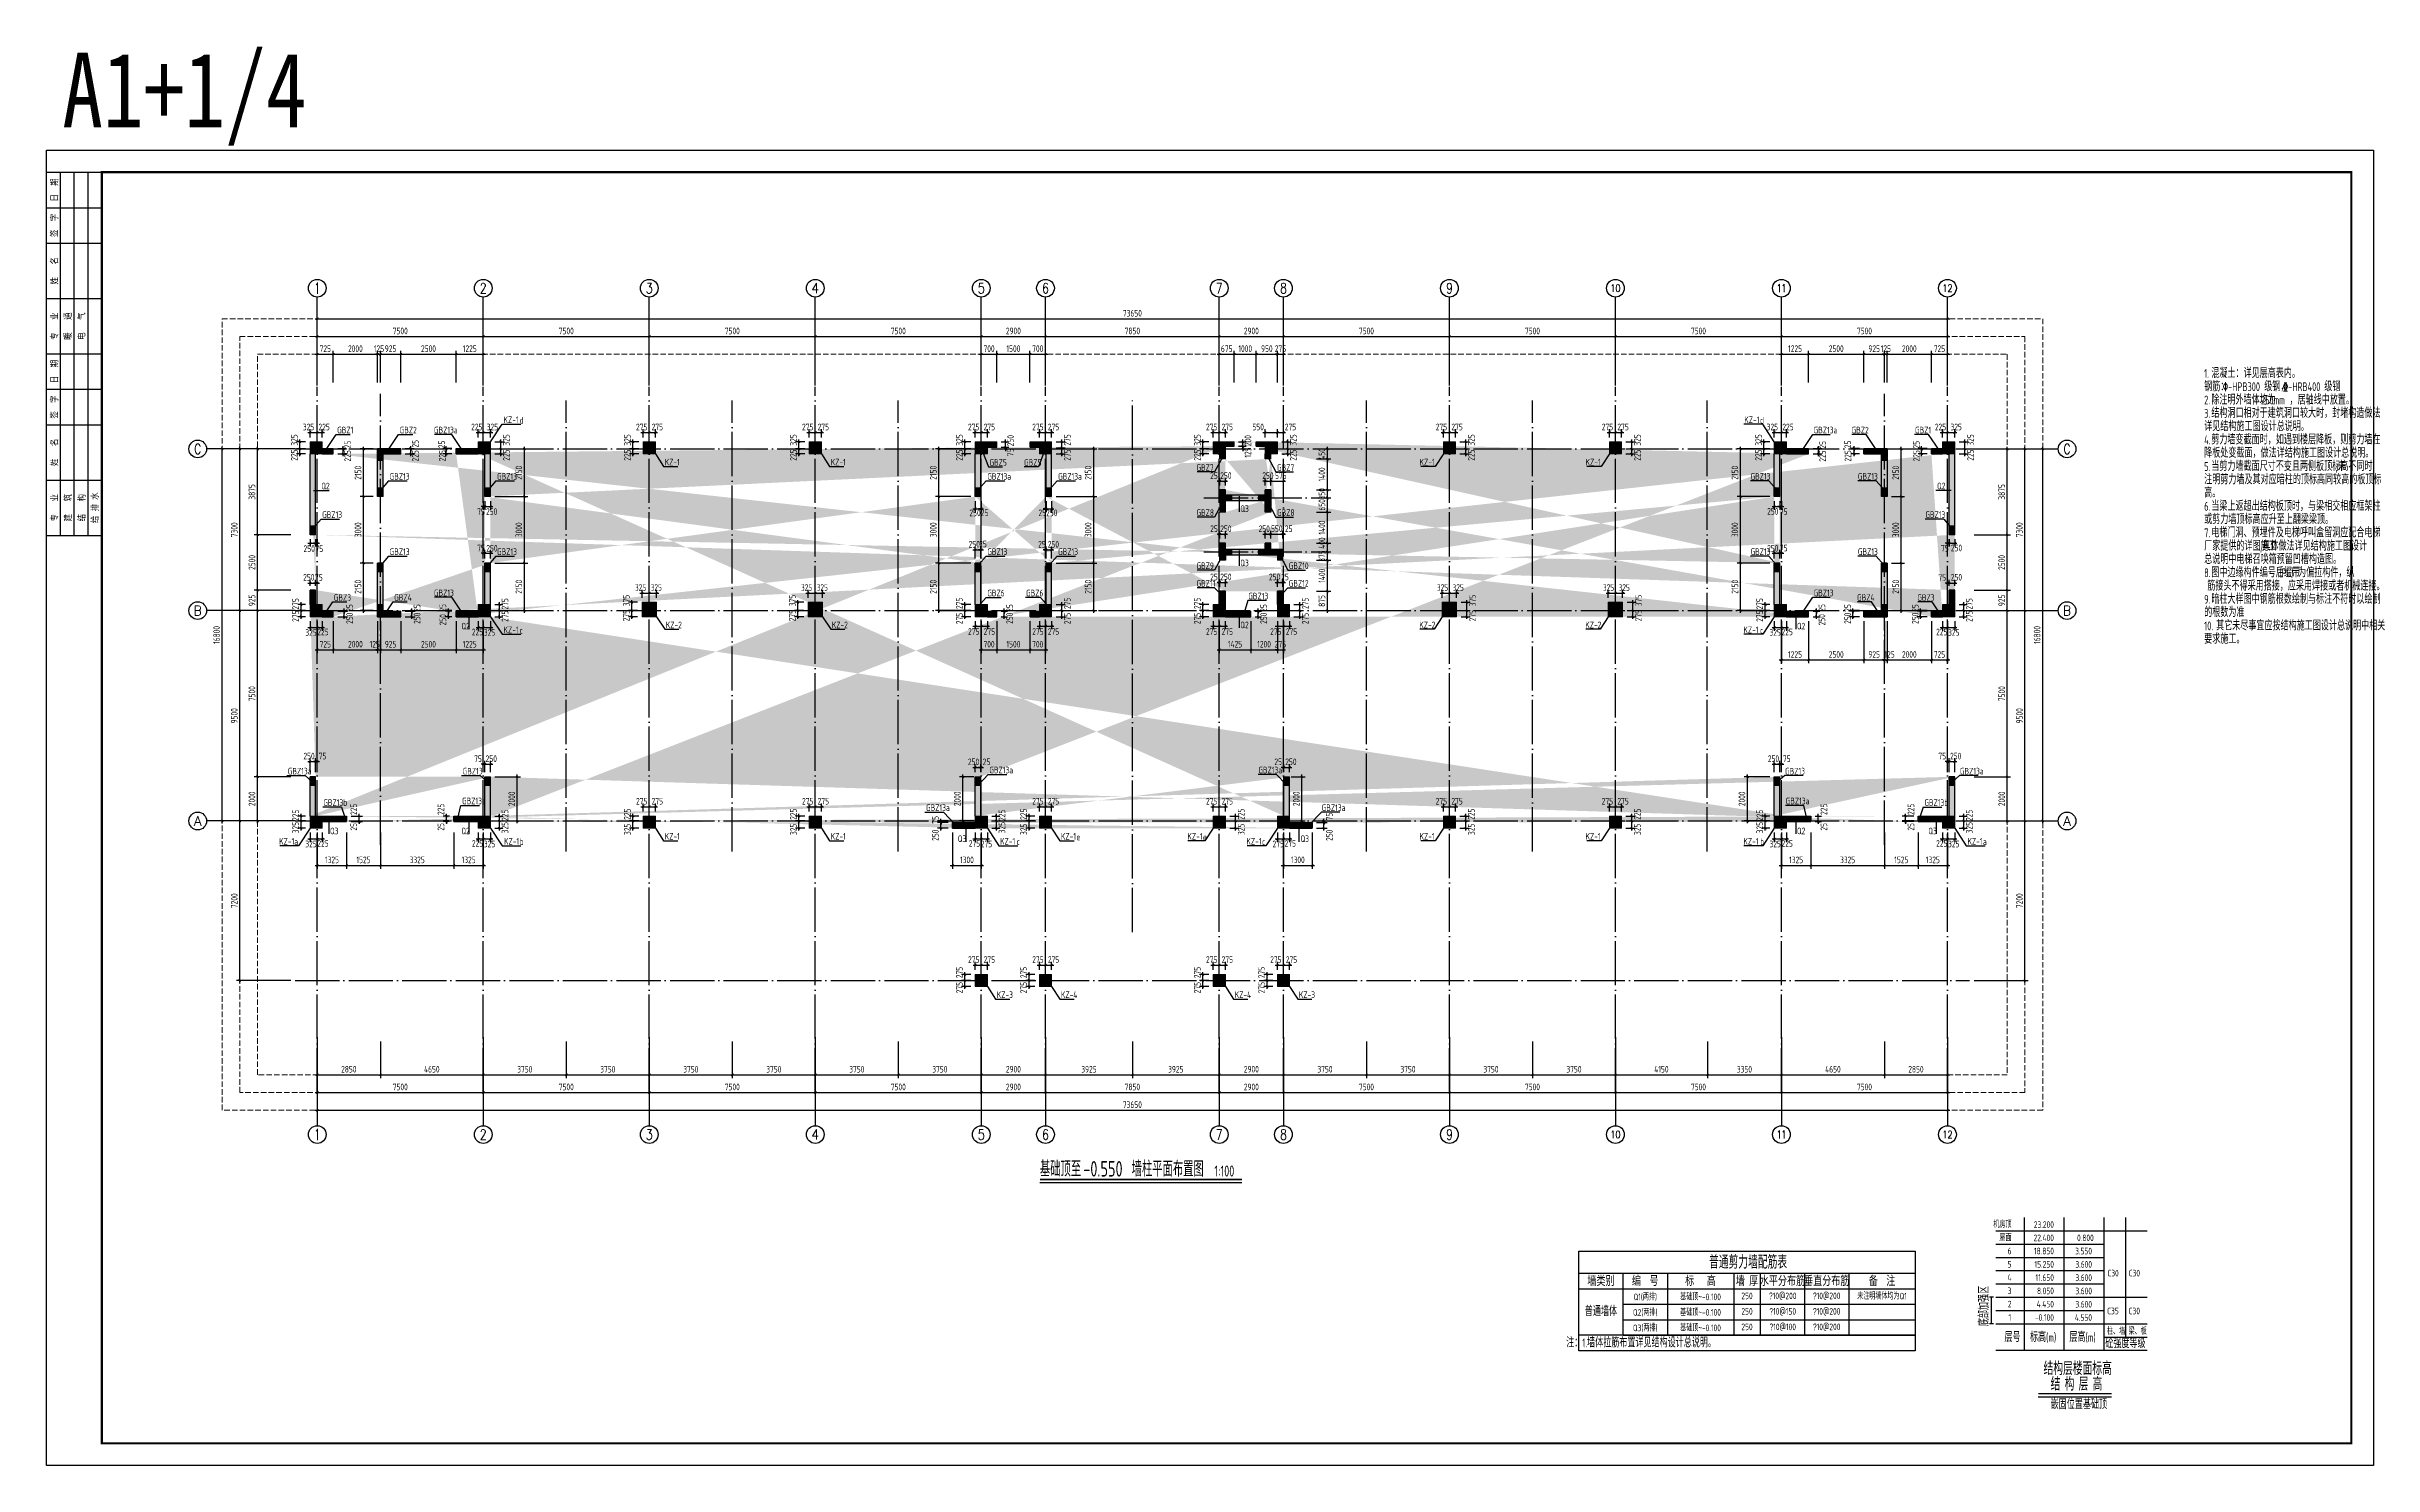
# Model space of a CAD drawing. Extents: x 200000 to 305125, y 78780 to 142856.
import ezdxf
from ezdxf.enums import TextEntityAlignment as Align

# ---------------------------------------------------------------- set-up
doc = ezdxf.new("R2010")
doc.units = 0
doc.header["$LTSCALE"] = 1000
doc.linetypes.add('DASH', pattern=[0.35, 0.25, -0.1])
doc.linetypes.add('DOTE', pattern=[2.42, 2, -0.2, 0.02, -0.2])
doc.layers.get('0').update_dxf_attribs({"linetype": 'CONTINUOUS'})
doc.layers.get('Defpoints').update_dxf_attribs({"linetype": 'CONTINUOUS'})
doc.layers.add('A-ASIS', color=115, linetype='DASH', lineweight=0, plot=False)
for name, color, linetype in [('AXIS', 3, 'CONTINUOUS'), ('AXIS_TEXT', 7, 'CONTINUOUS'), ('H-图框', 4, 'CONTINUOUS'), ('PUB_TEXT', 7, 'CONTINUOUS'), ('S-COLU_DE_TEXT', 7, 'CONTINUOUS'), ('S-COLU_HATCH', 254, 'CONTINUOUS'), ('S-DIM_SYMB', 3, 'CONTINUOUS'), ('S-DOTE', 253, 'DOTE'), ('S-PUB_DIM', 3, 'CONTINUOUS'), ('S-PUB_TITLE', 4, 'CONTINUOUS'), ('S-TAB', 7, 'CONTINUOUS'), ('S-TAB_TEXT', 7, 'CONTINUOUS'), ('S-TEXT', 7, 'CONTINUOUS'), ('S-WALL', 2, 'CONTINUOUS'), ('S-WALL_HATCH', 252, 'CONTINUOUS'), ('S-WALL_NUM', 220, 'CONTINUOUS')]:
    doc.layers.add(name, color=color, linetype=linetype)
doc.layers.add('S-COLU', color=6, linetype='CONTINUOUS', lineweight=0, transparency=0.54)
doc.layers.add('S-COLU_TH', color=6, linetype='CONTINUOUS', lineweight=0)
doc.styles.add('_TCH_AXIS', font='COMPLEX', dxfattribs={"bigfont": 'GBCBIG'})
doc.styles.add('COMPLEX', font='COMPLEX')
doc.styles.add('S-结构统一说明$0$TSSD_Dimension', font='tssdeng.shx', dxfattribs={"width": 0.7, "bigfont": 'Tssdchn.shx'})
doc.styles.add('TSSD_DIMENSION_T3', font='tssdeng.shx', dxfattribs={"width": 0.7, "bigfont": 'Tssdchn.shx'})
doc.styles.add('TSSD_Rein', font='tssdeng.shx', dxfattribs={"width": 0.7, "bigfont": 'Tssdchn.shx'})
doc.styles.add('宋体', font='', dxfattribs={"width": 0.8})
doc.styles.add('文字', font='tssdeng.shx', dxfattribs={"width": 0.7, "bigfont": 'tssdchn.shx'})
doc.styles.add('黑体', font='', dxfattribs={"width": 0.8, "height": 600})
doc.styles.get('宋体').set_extended_font_data('NSimSun')
doc.styles.get('黑体').set_extended_font_data('SimHei')
doc.dimstyles.new('_TCH_ARCH&&100', dxfattribs={"dimtxt": 300, "dimasz": 100, "dimexe": 150, "dimexo": 200, "dimgap": 100, "dimtad": 1, "dimdec": 0, "dimzin": 0, "dimdsep": 46, "dimtxsty": 'TSSD_DIMENSION_T3', "dimblk": 'ARCHTICK', "dimcen": 0.09, "dimdle": 100, "dimclrt": 7, "dimazin": 2, "dimtfac": 1, "dimtdec": 0, "dimtix": 1, "dimtmove": 2, "dimatfit": 3, "dimfxl": 100, "dimtolj": 1, "dimtzin": 0, "dimarcsym": 0})
doc.dimstyles.new('TSSD_100_100&&100', dxfattribs={"dimtxt": 300, "dimasz": 100, "dimexe": 150, "dimexo": 200, "dimgap": 100, "dimtad": 1, "dimdec": 0, "dimzin": 0, "dimdsep": 46, "dimtxsty": 'TSSD_DIMENSION_T3', "dimblk": 'ARCHTICK', "dimcen": 0, "dimdle": 100, "dimclrt": 7, "dimadec": 0, "dimazin": 0, "dimtfac": 1, "dimtdec": 0, "dimtix": 1, "dimtmove": 2, "dimatfit": 3, "dimfxl": 10000, "dimtolj": 1, "dimtzin": 0, "dimarcsym": 0})

msp = doc.modelspace()

# ---------------------------------------------------------------- texts
at = {"style": 'S-结构统一说明$0$TSSD_Dimension', "width": 0.7}
for s, p in [('1.', (297477.9, 127894.1)), ('混凝土：详见层高表内。', (297801, 127894.1)), ('钢筋：', (297477.9, 127294.1)), ('%%130-HPB300', (298317.9, 127294.1)), ('级钢，', (300191.7, 127294.1)), ('%%132-HRB400', (301031.7, 127294.1)), ('级钢', (302905.6, 127294.1)), ('.', (303465.6, 127294.1)), ('2.', (297477.9, 126694.1)), ('3.', (297477.9, 126094.1)), ('结构洞口相对于建筑洞口较大时，封堵构造做法', (297801, 126094.1)), ('除注明外墙体均为', (297801, 126694.1)), ('250mm', (300041, 126694.1)), ('，居轴线中放置。', (301333.3, 126694.1)), ('详见结构施工图设计总说明。', (297477.9, 125494.1)), ('4.', (297477.9, 124894.1)), ('剪力墙变截面时，如遇到楼层降板，则剪力墙在', (297801, 124894.1)), ('降板处变截面，做法详结构施工图设计总说明。', (297477.9, 124294.1)), ('5.', (297477.9, 123694.1)), ('当剪力墙截面尺寸不变且两侧板顶标高不同时', (297801, 123694.1)), ('未', (303508.7, 123694.1)), ('注明剪力墙及其对应暗柱的顶标高同较高的板顶标', (297477.9, 123094.1)), (',', (303401, 123694.1)), ('高。', (297477.9, 122494.1)), ('6.', (297477.9, 121894.1)), ('当梁上返超出结构板顶时，与梁相交相应框架柱', (297801, 121894.1)), ('或剪力墙顶标高应升至上翻梁梁顶。', (297477.9, 121294.1)), ('7.', (297477.9, 120694.1)), ('电梯门洞、预埋件及电梯呼叫盒留洞应配合电梯', (297801, 120694.1)), ('厂家提供的详图施工', (297477.9, 120094.1)), ('总说明中电梯召唤箱预留凹槽构造图。', (297477.9, 119494.1)), (',', (299997.9, 120094.1)), ('具体做法详见结构施工图设计', (300105.6, 120094.1)), ('8.', (297477.9, 118894.1)), ('图中边缘构件编号后缀带', (297801, 118894.1)), ('(PL)', (300881, 118894.1)), ('为偏拉构件，纵', (301721, 118894.1)), ('9.', (297477.9, 117694.1)), ('筋接头不得采用搭接，应采用焊接或者机械连接。', (297619, 118294.1)), ('暗柱大样图中钢筋根数绘制与标注不符时以绘制', (297801, 117694.1)), ('10.', (297477.9, 116494.1)), ('的根数为准', (297477.9, 117094.1)), ('其它未尽事宜应按结构施工图设计总说明中相关', (298016.4, 116494.1)), ('要求施工。', (297477.9, 115894.1))]:
    msp.add_text(s, height=400, dxfattribs=at).set_placement(p)
at = {"layer": 'PUB_TEXT', "color": 6, "style": 'TSSD_Rein', "width": 0.7}
for s, height, p in [('基础顶至', 700, (244877.2, 91825)), ('-0.550', 700, (246837.2, 91825)), ('墙柱平面布置图', 700, (249023.4, 91825)), ('1:100', 500, (252761.5, 91825))]:
    msp.add_text(s, height=height, dxfattribs=at).set_placement(p)
at = {"layer": 'S-COLU_DE_TEXT', "style": 'TSSD_Rein', "width": 0.7}
for s, p in [('KZ-1', (220645.2, 125850.8)), ('KZ-1', (276701.8, 125850.8)), ('GBZ1', (213131.8, 125384.8)), ('GBZ2', (215954.7, 125384.8)), ('GBZ13a', (217502.7, 125384.8)), ('d', (221374, 125832.7)), ('d', (277413.4, 125832.7)), ('GBZ13a', (279833.3, 125384.8)), ('GBZ2', (281550.8, 125384.8)), ('GBZ1', (284414.1, 125384.8)), ('KZ-1', (227928.5, 123938.6)), ('KZ-1', (235428.5, 123938.6)), ('GBZ5', (242599.9, 123923.7)), ('GBZ5', (244163.7, 123923.7)), ('KZ-1', (262028.6, 123938.6)), ('KZ-1', (269528.6, 123938.6)), ('GBZ13', (215502.8, 123293.1)), ('GBZ13', (220352.8, 123293.1)), ('GBZ13a', (242502.8, 123293.1)), ('GBZ13a', (245702.8, 123293.1)), ('GBZ7', (251952.5, 123694)), ('GBZ7', (255591.4, 123694)), ('GBZ13', (276983.2, 123293.1)), ('GBZ13', (281833.2, 123293.1)), ('GBZ8', (251952.5, 121658.1)), ('GBZ8', (255591.4, 121658.1)), ('GBZ13', (212452.8, 121568.1)), ('GBZ13', (284883.2, 121568.1)), ('GBZ13', (215502.8, 119893.1)), ('GBZ13', (220352.8, 119893.1)), ('GBZ13', (242502.8, 119893.1)), ('GBZ13', (245702.8, 119893.1)), ('GBZ13', (276983.2, 119893.1)), ('GBZ13', (281833.2, 119893.1)), ('GBZ9', (251952.5, 119258.6)), ('GBZ10', (256122.4, 119258.6)), ('GBZ3', (212979, 117826)), ('GBZ4', (215708.5, 117826)), ('GBZ13', (217502.7, 118034.8)), ('GBZ6', (242502.8, 118025.8)), ('GBZ6', (244252.8, 118025.8)), ('GBZ11', (251952.5, 118463)), ('GBZ13', (254294, 117888.5)), ('GBZ12', (256122.4, 118463)), ('GBZ13', (279833.3, 118034.8)), ('GBZ4', (281797.1, 117826)), ('GBZ3', (284518.5, 117826)), ('KZ-2', (227978.5, 116588.6)), ('KZ-2', (235478.5, 116588.6)), ('KZ-2', (262019, 116588.6)), ('KZ-2', (269519, 116588.6)), ('KZ-1', (220645.2, 116364.8)), ('c', (221374, 116346.8)), ('KZ-1', (276662.1, 116364.8)), ('c', (277411.3, 116346.8)), ('GBZ13a', (210901, 109982.9)), ('GBZ13', (218801, 109982.9)), ('GBZ13a', (242595, 110033.5)), ('GBZ13a', (254749, 110033.5)), ('GBZ13', (278543, 109982.9)), ('GBZ13a', (286443, 109982.9)), ('GBZ13b', (212505.4, 108564.4)), ('GBZ13a', (218771.9, 108636.7)), ('GBZ13a', (239734, 108332.8)), ('GBZ13a', (257610, 108332.8)), ('GBZ13a', (278572.1, 108636.7)), ('GBZ13b', (284838.5, 108564.4)), ('KZ-1', (227928.5, 107038.6)), ('KZ-1', (235428.5, 107038.6)), ('KZ-1', (245828.5, 107038.6)), ('KZ-1', (251541.5, 107038.6)), ('KZ-1', (262028.6, 107038.6)), ('KZ-1', (269528.6, 107038.6)), ('KZ-1', (210512, 106814.8)), ('a', (211192.2, 106796.8)), ('KZ-1', (220670.9, 106814.8)), ('b', (221374, 106796.8)), ('KZ-1', (243081.4, 106814.8)), ('c', (243824, 106796.8)), ('e', (246525.5, 107013.8)), ('e', (252244.5, 107013.8)), ('KZ-1', (254208.2, 106814.8)), ('c', (254913.9, 106796.8)), ('KZ-1', (276662.1, 106814.8)), ('b', (277423.4, 106796.8)), ('KZ-1', (286785.3, 106814.8)), ('a', (287483.6, 106796.8))]:
    msp.add_text(s, height=300, dxfattribs=at).set_placement(p)
at = {"layer": 'S-TAB_TEXT', "color": 6, "style": 'TSSD_Rein', "width": 0.7}
msp.add_text('普通剪力墙配筋表', height=600, dxfattribs=at).set_placement((276872.1, 87966.4), align=Align.MIDDLE_CENTER)
at = {"layer": 'S-TAB_TEXT', "color": 4, "style": 'TSSD_Rein', "width": 0.7}
for s, height, p in [('墙类别', 450, (270224.8, 87109.5)), ('编  号', 450, (272224.8, 87109.5)), ('标   高', 450, (274724.8, 87109.5)), ('墙 厚', 450, (276824.8, 87109.5)), ('水平分布筋', 450, (278424.8, 87109.5)), ('垂直分布筋', 450, (280424.8, 87109.5)), ('备  注', 450, (282925.4, 87109.5)), ('普通墙体', 400, (270224.8, 85730.4))]:
    msp.add_text(s, height=height, dxfattribs=at).set_placement(p, align=Align.MIDDLE_CENTER)
at = {"layer": 'S-TAB_TEXT', "style": 'TSSD_Rein', "width": 0.7}
for s, height, p in [('Q1(两排)', 300, (272224.8, 86392.2)), ('基础顶~-0.100', 300, (274724.8, 86392.2)), ('250', 300, (276824.8, 86438.3)), ('\ue53210@200', 300, (280424.8, 86438.3)), ('未注明墙体均为Q1', 300, (282925.2, 86426.7)), ('Q3(两排)', 300, (272224.8, 84992.2)), ('Q2(两排)', 300, (272224.8, 85692.2)), ('基础顶~-0.100', 300, (274724.8, 85692.2)), ('基础顶~-0.100', 300, (274724.8, 84992.2)), ('250', 300, (276824.8, 85738.3)), ('250', 300, (276824.8, 85038.3)), ('\ue53210@200', 300, (280424.8, 85738.3)), ('\ue53210@200', 300, (280424.8, 85038.3)), ('注：1.墙体拉筋布置详见结构设计总说明。', 400, (272038.7, 84314.2))]:
    msp.add_text(s, height=height, dxfattribs=at).set_placement(p, align=Align.MIDDLE_CENTER)
at = {"layer": 'S-TAB_TEXT', "ltscale": 99, "style": 'TSSD_Rein', "width": 0.7}
for s, p in [('\ue53210@200', (278439.6, 86438.3)), ('\ue53210@150', (278439.6, 85738.3)), ('\ue53210@100', (278439.6, 85038.3))]:
    msp.add_text(s, height=300, dxfattribs=at).set_placement(p, align=Align.MIDDLE_CENTER)
at = {"layer": 'S-TEXT', "style": '黑体', "width": 0.8}
msp.add_text('A1+1/4', height=3379.75, dxfattribs=at).set_placement((200709.4, 139204.9))
at = {"layer": 'S-WALL_NUM', "style": 'TSSD_Rein', "width": 0.7}
for s, p in [('Q2', (212412.8, 122860.9)), ('Q2', (285407.8, 122860.9)), ('Q3', (253931.8, 121838.3)), ('Q3', (253931.8, 119388.3)), ('Q2', (218740.9, 116533.7)), ('Q2', (253931.8, 116588.3)), ('Q2', (279079.6, 116533.7)), ('Q3', (212806.1, 107283.7)), ('Q2', (218740.9, 107283.7)), ('Q3', (241169.1, 106933.6)), ('Q3', (256651.5, 106933.6)), ('Q2', (279079.6, 107283.7)), ('Q3', (285014.5, 107283.7))]:
    msp.add_text(s, height=300, dxfattribs=at).set_placement(p)

# ---------------------------------------------------------------- blocks, each defined once
blk = doc.blocks.new('A$C39490576')
at = {"layer": 'S-DIM_SYMB', "const_width": 70}
blk.add_lwpolyline([(1918, 692), (5235, 692)], dxfattribs=at)
at = {"layer": 'S-DIM_SYMB'}
blk.add_lwpolyline([(1918, 552), (5235, 552)], dxfattribs=at)
at = {"layer": 'S-TAB'}
for p, q in [((1276, 8648), (1276, 2648)), ((3076, 8648), (3076, 2648)), ((4876, 8648), (4876, 2648)), ((5859, 8648), (5859, 3248)), ((0, 8048), (4876, 8048)), ((0, 8048), (6845, 8048)), ((0, 8048), (6845, 8048)), ((0, 8048), (4876, 8048)), ((0, 7448), (4876, 7448)), ((0, 6848), (4876, 6848)), ((0, 6248), (4876, 6248)), ((0, 5648), (4876, 5648)), ((0, 5048), (6845, 5048)), ((0, 4448), (4876, 4448)), ((0, 3848), (6845, 3848)), ((0, 3848), (4876, 3848)), ((4876, 3248), (6845, 3248))]:
    blk.add_line(p, q, dxfattribs=at)
for points in [[(-104, 5048), (-284, 5048)], [(-194, 3848), (-194, 5048)], [(-104, 3848), (-284, 3848)]]:
    blk.add_lwpolyline(points, dxfattribs=at)
at = {"layer": 'S-TAB', "const_width": 70}
blk.add_lwpolyline([(0, 2648), (6841, 2648)], dxfattribs=at)
at = {"layer": 'S-DIM_SYMB', "color": 6, "style": 'TSSD_Rein', "width": 0.7}
for s, p in [('结构层楼面标高', (2158, 1533)), ('结', (2479, 832)), ('构', (3110, 832)), ('层', (3742, 832)), ('高', (4374, 832))]:
    blk.add_text(s, height=600, dxfattribs=at).set_placement(p)
at = {"layer": 'S-TAB_TEXT', "style": '文字', "width": 0.7}
for s, p in [('机房顶', (711, 8188)), ('23.200', (2628, 8180)), ('屋面', (711, 7588)), ('22.400', (2628, 7580)), ('0.800', (4428, 7580)), ('5', (711, 6388)), ('6', (711, 6988)), ('18.850', (2628, 6985)), ('15.250', (2628, 6385)), ('3.550', (4349, 6982)), ('3.600', (4349, 6382)), ('4', (711, 5788)), ('3', (711, 5188)), ('11.650', (2628, 5785)), ('8.050', (2628, 5185)), ('3.600', (4349, 5782)), ('3.600', (4349, 5182)), ('C30', (5556, 5986)), ('C30', (6518, 5986)), ('2', (711, 4588)), ('1', (697, 3988)), ('-0.100', (2628, 3984)), ('4.450', (2628, 4585)), ('4.550', (4349, 3982)), ('3.600', (4349, 4582)), ('C35', (5556, 4277)), ('C30', (6518, 4277))]:
    blk.add_text(s, height=300, dxfattribs=at).set_placement(p, align=Align.RIGHT)
blk.add_text('底部加强区', height=400, rotation=90, dxfattribs=at).set_placement((-320, 3742))
at = {"layer": 'S-TAB_TEXT', "width": 0.7}
for s, style, p in [('层号', '文字', (392, 3035)), ('标高(m)', '文字', (1545, 3035)), ('层高(m)', '文字', (3327, 3035)), ('嵌固位置基础顶', 'TSSD_Rein', (2480, 0))]:
    blk.add_text(s, height=400, dxfattribs=dict(at, style=style)).set_placement(p)
at = {"layer": 'S-TAB_TEXT', "style": '文字', "width": 0.7}
for s, height, p in [('柱、墙', 300, (5433, 3364)), ('砼强度等级', 400, (5857, 2759)), ('梁、板', 300, (6412, 3364))]:
    blk.add_text(s, height=height, dxfattribs=at).set_placement(p, align=Align.CENTER)
blk = doc.blocks.new('_AXISO')
blk.add_circle((0, 0), 0.5)
at = {"layer": 'AXIS_TEXT', "style": 'COMPLEX', "width": 1.041667}
blk.add_attdef('A', text='', height=0.56, dxfattribs=at).set_placement((-0.25, -0.28), (0.25, -0.28), align=Align.FIT)
blk = doc.blocks.new('_ArchTick')
at = {"color": 0, "linetype": 'ByBlock', "const_width": 0.4}
blk.add_lwpolyline([(-0.5, -0.5), (0.5, 0.5)], dxfattribs=at)
blk = doc.blocks.new('*D35')
at = {"layer": 'AXIS', "color": 0, "lineweight": -2, "transparency": 16777216}
for p, q in [((4600, 31310), (1350, 31310)), ((1500, 14410), (1500, 31410)), ((4600, 14510), (1350, 14510))]:
    blk.add_line(p, q, dxfattribs=at)
at = {"layer": 'Defpoints', "color": 0, "transparency": 16777216}
for p in [(1500, 31310), (4800, 31310), (4800, 14510)]:
    blk.add_point(p, dxfattribs=at)
at = {"layer": 'AXIS', "color": 0, "lineweight": -2, "transparency": 16777216, "xscale": 100, "yscale": 100, "zscale": 100}
for p, rotation in [((1500, 31310), 90), ((1500, 14510), 270)]:
    blk.add_blockref('_ArchTick', p, dxfattribs=dict(at, rotation=rotation))
at = {"layer": 'AXIS', "color": 7, "transparency": 16777216, "insert": (1250, 22910), "char_height": 300, "attachment_point": 5, "rotation": 90, "style": 'TSSD_DIMENSION_T3'}
blk.add_mtext('\\A1;16800', dxfattribs=at)
blk = doc.blocks.new('*D36')
at = {"layer": 'AXIS', "color": 0, "lineweight": -2, "transparency": 16777216}
for p, q in [((4600, 14510), (2150, 14510)), ((2300, 7210), (2300, 14610)), ((4600, 7310), (2150, 7310))]:
    blk.add_line(p, q, dxfattribs=at)
at = {"layer": 'Defpoints', "color": 0, "transparency": 16777216}
for p in [(2300, 14510), (4800, 14510), (4800, 7310)]:
    blk.add_point(p, dxfattribs=at)
at = {"layer": 'AXIS', "color": 0, "lineweight": -2, "transparency": 16777216, "xscale": 100, "yscale": 100, "zscale": 100}
for p, rotation in [((2300, 14510), 90), ((2300, 7310), 270)]:
    blk.add_blockref('_ArchTick', p, dxfattribs=dict(at, rotation=rotation))
at = {"layer": 'AXIS', "color": 7, "transparency": 16777216, "insert": (2050, 10910), "char_height": 300, "attachment_point": 5, "rotation": 90, "style": 'TSSD_DIMENSION_T3'}
blk.add_mtext('\\A1;7200', dxfattribs=at)
blk = doc.blocks.new('*D37')
at = {"layer": 'AXIS', "color": 0, "lineweight": -2, "transparency": 16777216}
for p, q in [((4600, 24010), (2150, 24010)), ((2300, 14410), (2300, 24110)), ((4600, 14510), (2150, 14510))]:
    blk.add_line(p, q, dxfattribs=at)
at = {"layer": 'Defpoints', "color": 0, "transparency": 16777216}
for p in [(2300, 24010), (4800, 24010), (4800, 14510)]:
    blk.add_point(p, dxfattribs=at)
at = {"layer": 'AXIS', "color": 0, "lineweight": -2, "transparency": 16777216, "xscale": 100, "yscale": 100, "zscale": 100}
for p, rotation in [((2300, 24010), 90), ((2300, 14510), 270)]:
    blk.add_blockref('_ArchTick', p, dxfattribs=dict(at, rotation=rotation))
at = {"layer": 'AXIS', "color": 7, "transparency": 16777216, "insert": (2050, 19260), "char_height": 300, "attachment_point": 5, "rotation": 90, "style": 'TSSD_DIMENSION_T3'}
blk.add_mtext('\\A1;9500', dxfattribs=at)
blk = doc.blocks.new('*D38')
at = {"layer": 'AXIS', "color": 0, "lineweight": -2, "transparency": 16777216}
for p, q in [((4600, 31310), (2150, 31310)), ((2300, 23910), (2300, 31410)), ((4600, 24010), (2150, 24010))]:
    blk.add_line(p, q, dxfattribs=at)
at = {"layer": 'Defpoints', "color": 0, "transparency": 16777216}
for p in [(2300, 31310), (4800, 31310), (4800, 24010)]:
    blk.add_point(p, dxfattribs=at)
at = {"layer": 'AXIS', "color": 0, "lineweight": -2, "transparency": 16777216, "xscale": 100, "yscale": 100, "zscale": 100}
for p, rotation in [((2300, 31310), 90), ((2300, 24010), 270)]:
    blk.add_blockref('_ArchTick', p, dxfattribs=dict(at, rotation=rotation))
at = {"layer": 'AXIS', "color": 7, "transparency": 16777216, "insert": (2050, 27660), "char_height": 300, "attachment_point": 5, "rotation": 90, "style": 'TSSD_DIMENSION_T3'}
blk.add_mtext('\\A1;7300', dxfattribs=at)
blk = doc.blocks.new('*D39')
at = {"layer": 'AXIS', "color": 0, "lineweight": -2, "transparency": 16777216}
for p, q in [((5700, 37190), (79550, 37190)), ((5800, 34315), (5800, 37340)), ((79450, 34315), (79450, 37340))]:
    blk.add_line(p, q, dxfattribs=at)
at = {"layer": 'Defpoints', "color": 0, "transparency": 16777216}
for p in [(79450, 37190), (5800, 34115), (79450, 34115)]:
    blk.add_point(p, dxfattribs=at)
at = {"layer": 'AXIS', "color": 0, "lineweight": -2, "transparency": 16777216, "xscale": 100, "yscale": 100, "zscale": 100, "rotation": 180}
blk.add_blockref('_ArchTick', (5800, 37190), dxfattribs=at)
at = {"layer": 'AXIS', "color": 0, "lineweight": -2, "transparency": 16777216, "xscale": 100, "yscale": 100, "zscale": 100}
blk.add_blockref('_ArchTick', (79450, 37190), dxfattribs=at)
at = {"layer": 'AXIS', "color": 7, "transparency": 16777216, "insert": (42625, 37440), "char_height": 300, "attachment_point": 5, "style": 'TSSD_DIMENSION_T3'}
blk.add_mtext('\\A1;73650', dxfattribs=at)
blk = doc.blocks.new('*D40')
at = {"layer": 'AXIS', "color": 0, "lineweight": -2, "transparency": 16777216}
for p, q in [((5700, 36390), (13400, 36390)), ((5800, 34315), (5800, 36540)), ((13300, 34315), (13300, 36540))]:
    blk.add_line(p, q, dxfattribs=at)
at = {"layer": 'Defpoints', "color": 0, "transparency": 16777216}
for p in [(13300, 36390), (5800, 34115), (13300, 34115)]:
    blk.add_point(p, dxfattribs=at)
at = {"layer": 'AXIS', "color": 0, "lineweight": -2, "transparency": 16777216, "xscale": 100, "yscale": 100, "zscale": 100, "rotation": 180}
blk.add_blockref('_ArchTick', (5800, 36390), dxfattribs=at)
at = {"layer": 'AXIS', "color": 0, "lineweight": -2, "transparency": 16777216, "xscale": 100, "yscale": 100, "zscale": 100}
blk.add_blockref('_ArchTick', (13300, 36390), dxfattribs=at)
at = {"layer": 'AXIS', "color": 7, "transparency": 16777216, "insert": (9550, 36640), "char_height": 300, "attachment_point": 5, "style": 'TSSD_DIMENSION_T3'}
blk.add_mtext('\\A1;7500', dxfattribs=at)
blk = doc.blocks.new('*D41')
at = {"layer": 'AXIS', "color": 0, "lineweight": -2, "transparency": 16777216}
for p, q in [((13200, 36390), (20900, 36390)), ((13300, 34315), (13300, 36540)), ((20800, 34315), (20800, 36540))]:
    blk.add_line(p, q, dxfattribs=at)
at = {"layer": 'Defpoints', "color": 0, "transparency": 16777216}
for p in [(20800, 36390), (13300, 34115), (20800, 34115)]:
    blk.add_point(p, dxfattribs=at)
at = {"layer": 'AXIS', "color": 0, "lineweight": -2, "transparency": 16777216, "xscale": 100, "yscale": 100, "zscale": 100, "rotation": 180}
blk.add_blockref('_ArchTick', (13300, 36390), dxfattribs=at)
at = {"layer": 'AXIS', "color": 0, "lineweight": -2, "transparency": 16777216, "xscale": 100, "yscale": 100, "zscale": 100}
blk.add_blockref('_ArchTick', (20800, 36390), dxfattribs=at)
at = {"layer": 'AXIS', "color": 7, "transparency": 16777216, "insert": (17050, 36640), "char_height": 300, "attachment_point": 5, "style": 'TSSD_DIMENSION_T3'}
blk.add_mtext('\\A1;7500', dxfattribs=at)
blk = doc.blocks.new('*D42')
at = {"layer": 'AXIS', "color": 0, "lineweight": -2, "transparency": 16777216}
for p, q in [((20700, 36390), (28400, 36390)), ((20800, 34315), (20800, 36540)), ((28300, 34315), (28300, 36540))]:
    blk.add_line(p, q, dxfattribs=at)
at = {"layer": 'Defpoints', "color": 0, "transparency": 16777216}
for p in [(28300, 36390), (20800, 34115), (28300, 34115)]:
    blk.add_point(p, dxfattribs=at)
at = {"layer": 'AXIS', "color": 0, "lineweight": -2, "transparency": 16777216, "xscale": 100, "yscale": 100, "zscale": 100, "rotation": 180}
blk.add_blockref('_ArchTick', (20800, 36390), dxfattribs=at)
at = {"layer": 'AXIS', "color": 0, "lineweight": -2, "transparency": 16777216, "xscale": 100, "yscale": 100, "zscale": 100}
blk.add_blockref('_ArchTick', (28300, 36390), dxfattribs=at)
at = {"layer": 'AXIS', "color": 7, "transparency": 16777216, "insert": (24550, 36640), "char_height": 300, "attachment_point": 5, "style": 'TSSD_DIMENSION_T3'}
blk.add_mtext('\\A1;7500', dxfattribs=at)
blk = doc.blocks.new('*D43')
at = {"layer": 'AXIS', "color": 0, "lineweight": -2, "transparency": 16777216}
for p, q in [((28200, 36390), (35900, 36390)), ((28300, 34315), (28300, 36540)), ((35800, 34315), (35800, 36540))]:
    blk.add_line(p, q, dxfattribs=at)
at = {"layer": 'Defpoints', "color": 0, "transparency": 16777216}
for p in [(35800, 36390), (28300, 34115), (35800, 34115)]:
    blk.add_point(p, dxfattribs=at)
at = {"layer": 'AXIS', "color": 0, "lineweight": -2, "transparency": 16777216, "xscale": 100, "yscale": 100, "zscale": 100, "rotation": 180}
blk.add_blockref('_ArchTick', (28300, 36390), dxfattribs=at)
at = {"layer": 'AXIS', "color": 0, "lineweight": -2, "transparency": 16777216, "xscale": 100, "yscale": 100, "zscale": 100}
blk.add_blockref('_ArchTick', (35800, 36390), dxfattribs=at)
at = {"layer": 'AXIS', "color": 7, "transparency": 16777216, "insert": (32050, 36640), "char_height": 300, "attachment_point": 5, "style": 'TSSD_DIMENSION_T3'}
blk.add_mtext('\\A1;7500', dxfattribs=at)
blk = doc.blocks.new('*D44')
at = {"layer": 'AXIS', "color": 0, "lineweight": -2, "transparency": 16777216}
for p, q in [((35700, 36390), (38800, 36390)), ((35800, 34315), (35800, 36540)), ((38700, 34315), (38700, 36540))]:
    blk.add_line(p, q, dxfattribs=at)
at = {"layer": 'Defpoints', "color": 0, "transparency": 16777216}
for p in [(38700, 36390), (35800, 34115), (38700, 34115)]:
    blk.add_point(p, dxfattribs=at)
at = {"layer": 'AXIS', "color": 0, "lineweight": -2, "transparency": 16777216, "xscale": 100, "yscale": 100, "zscale": 100, "rotation": 180}
blk.add_blockref('_ArchTick', (35800, 36390), dxfattribs=at)
at = {"layer": 'AXIS', "color": 0, "lineweight": -2, "transparency": 16777216, "xscale": 100, "yscale": 100, "zscale": 100}
blk.add_blockref('_ArchTick', (38700, 36390), dxfattribs=at)
at = {"layer": 'AXIS', "color": 7, "transparency": 16777216, "insert": (37250, 36640), "char_height": 300, "attachment_point": 5, "style": 'TSSD_DIMENSION_T3'}
blk.add_mtext('\\A1;2900', dxfattribs=at)
blk = doc.blocks.new('*D45')
at = {"layer": 'AXIS', "color": 0, "lineweight": -2, "transparency": 16777216}
for p, q in [((38600, 36390), (46650, 36390)), ((38700, 34315), (38700, 36540)), ((46550, 34315), (46550, 36540))]:
    blk.add_line(p, q, dxfattribs=at)
at = {"layer": 'Defpoints', "color": 0, "transparency": 16777216}
for p in [(46550, 36390), (38700, 34115), (46550, 34115)]:
    blk.add_point(p, dxfattribs=at)
at = {"layer": 'AXIS', "color": 0, "lineweight": -2, "transparency": 16777216, "xscale": 100, "yscale": 100, "zscale": 100, "rotation": 180}
blk.add_blockref('_ArchTick', (38700, 36390), dxfattribs=at)
at = {"layer": 'AXIS', "color": 0, "lineweight": -2, "transparency": 16777216, "xscale": 100, "yscale": 100, "zscale": 100}
blk.add_blockref('_ArchTick', (46550, 36390), dxfattribs=at)
at = {"layer": 'AXIS', "color": 7, "transparency": 16777216, "insert": (42625, 36640), "char_height": 300, "attachment_point": 5, "style": 'TSSD_DIMENSION_T3'}
blk.add_mtext('\\A1;7850', dxfattribs=at)
blk = doc.blocks.new('*D46')
at = {"layer": 'AXIS', "color": 0, "lineweight": -2, "transparency": 16777216}
for p, q in [((46450, 36390), (49550, 36390)), ((46550, 34315), (46550, 36540)), ((49450, 34315), (49450, 36540))]:
    blk.add_line(p, q, dxfattribs=at)
at = {"layer": 'Defpoints', "color": 0, "transparency": 16777216}
for p in [(49450, 36390), (46550, 34115), (49450, 34115)]:
    blk.add_point(p, dxfattribs=at)
at = {"layer": 'AXIS', "color": 0, "lineweight": -2, "transparency": 16777216, "xscale": 100, "yscale": 100, "zscale": 100, "rotation": 180}
blk.add_blockref('_ArchTick', (46550, 36390), dxfattribs=at)
at = {"layer": 'AXIS', "color": 0, "lineweight": -2, "transparency": 16777216, "xscale": 100, "yscale": 100, "zscale": 100}
blk.add_blockref('_ArchTick', (49450, 36390), dxfattribs=at)
at = {"layer": 'AXIS', "color": 7, "transparency": 16777216, "insert": (48000, 36640), "char_height": 300, "attachment_point": 5, "style": 'TSSD_DIMENSION_T3'}
blk.add_mtext('\\A1;2900', dxfattribs=at)
blk = doc.blocks.new('*D47')
at = {"layer": 'AXIS', "color": 0, "lineweight": -2, "transparency": 16777216}
for p, q in [((49350, 36390), (57050, 36390)), ((49450, 34315), (49450, 36540)), ((56950, 34315), (56950, 36540))]:
    blk.add_line(p, q, dxfattribs=at)
at = {"layer": 'Defpoints', "color": 0, "transparency": 16777216}
for p in [(56950, 36390), (49450, 34115), (56950, 34115)]:
    blk.add_point(p, dxfattribs=at)
at = {"layer": 'AXIS', "color": 0, "lineweight": -2, "transparency": 16777216, "xscale": 100, "yscale": 100, "zscale": 100, "rotation": 180}
blk.add_blockref('_ArchTick', (49450, 36390), dxfattribs=at)
at = {"layer": 'AXIS', "color": 0, "lineweight": -2, "transparency": 16777216, "xscale": 100, "yscale": 100, "zscale": 100}
blk.add_blockref('_ArchTick', (56950, 36390), dxfattribs=at)
at = {"layer": 'AXIS', "color": 7, "transparency": 16777216, "insert": (53200, 36640), "char_height": 300, "attachment_point": 5, "style": 'TSSD_DIMENSION_T3'}
blk.add_mtext('\\A1;7500', dxfattribs=at)
blk = doc.blocks.new('*D48')
at = {"layer": 'AXIS', "color": 0, "lineweight": -2, "transparency": 16777216}
for p, q in [((56850, 36390), (64550, 36390)), ((56950, 34315), (56950, 36540)), ((64450, 34315), (64450, 36540))]:
    blk.add_line(p, q, dxfattribs=at)
at = {"layer": 'Defpoints', "color": 0, "transparency": 16777216}
for p in [(64450, 36390), (56950, 34115), (64450, 34115)]:
    blk.add_point(p, dxfattribs=at)
at = {"layer": 'AXIS', "color": 0, "lineweight": -2, "transparency": 16777216, "xscale": 100, "yscale": 100, "zscale": 100, "rotation": 180}
blk.add_blockref('_ArchTick', (56950, 36390), dxfattribs=at)
at = {"layer": 'AXIS', "color": 0, "lineweight": -2, "transparency": 16777216, "xscale": 100, "yscale": 100, "zscale": 100}
blk.add_blockref('_ArchTick', (64450, 36390), dxfattribs=at)
at = {"layer": 'AXIS', "color": 7, "transparency": 16777216, "insert": (60700, 36640), "char_height": 300, "attachment_point": 5, "style": 'TSSD_DIMENSION_T3'}
blk.add_mtext('\\A1;7500', dxfattribs=at)
blk = doc.blocks.new('*D49')
at = {"layer": 'AXIS', "color": 0, "lineweight": -2, "transparency": 16777216}
for p, q in [((64350, 36390), (72050, 36390)), ((64450, 34315), (64450, 36540)), ((71950, 34315), (71950, 36540))]:
    blk.add_line(p, q, dxfattribs=at)
at = {"layer": 'Defpoints', "color": 0, "transparency": 16777216}
for p in [(71950, 36390), (64450, 34115), (71950, 34115)]:
    blk.add_point(p, dxfattribs=at)
at = {"layer": 'AXIS', "color": 0, "lineweight": -2, "transparency": 16777216, "xscale": 100, "yscale": 100, "zscale": 100, "rotation": 180}
blk.add_blockref('_ArchTick', (64450, 36390), dxfattribs=at)
at = {"layer": 'AXIS', "color": 0, "lineweight": -2, "transparency": 16777216, "xscale": 100, "yscale": 100, "zscale": 100}
blk.add_blockref('_ArchTick', (71950, 36390), dxfattribs=at)
at = {"layer": 'AXIS', "color": 7, "transparency": 16777216, "insert": (68200, 36640), "char_height": 300, "attachment_point": 5, "style": 'TSSD_DIMENSION_T3'}
blk.add_mtext('\\A1;7500', dxfattribs=at)
blk = doc.blocks.new('*D50')
at = {"layer": 'AXIS', "color": 0, "lineweight": -2, "transparency": 16777216}
for p, q in [((71850, 36390), (79550, 36390)), ((71950, 34315), (71950, 36540)), ((79450, 34315), (79450, 36540))]:
    blk.add_line(p, q, dxfattribs=at)
at = {"layer": 'Defpoints', "color": 0, "transparency": 16777216}
for p in [(79450, 36390), (71950, 34115), (79450, 34115)]:
    blk.add_point(p, dxfattribs=at)
at = {"layer": 'AXIS', "color": 0, "lineweight": -2, "transparency": 16777216, "xscale": 100, "yscale": 100, "zscale": 100, "rotation": 180}
blk.add_blockref('_ArchTick', (71950, 36390), dxfattribs=at)
at = {"layer": 'AXIS', "color": 0, "lineweight": -2, "transparency": 16777216, "xscale": 100, "yscale": 100, "zscale": 100}
blk.add_blockref('_ArchTick', (79450, 36390), dxfattribs=at)
at = {"layer": 'AXIS', "color": 7, "transparency": 16777216, "insert": (75700, 36640), "char_height": 300, "attachment_point": 5, "style": 'TSSD_DIMENSION_T3'}
blk.add_mtext('\\A1;7500', dxfattribs=at)
blk = doc.blocks.new('*D51')
at = {"layer": 'AXIS', "color": 0, "lineweight": -2, "transparency": 16777216}
for p, q in [((80650, 31310), (83900, 31310)), ((83750, 14410), (83750, 31410)), ((80650, 14510), (83900, 14510))]:
    blk.add_line(p, q, dxfattribs=at)
at = {"layer": 'Defpoints', "color": 0, "transparency": 16777216}
for p in [(80450, 31310), (83750, 31310), (80450, 14510)]:
    blk.add_point(p, dxfattribs=at)
at = {"layer": 'AXIS', "color": 0, "lineweight": -2, "transparency": 16777216, "xscale": 100, "yscale": 100, "zscale": 100}
for p, rotation in [((83750, 31310), 90), ((83750, 14510), 270)]:
    blk.add_blockref('_ArchTick', p, dxfattribs=dict(at, rotation=rotation))
at = {"layer": 'AXIS', "color": 7, "transparency": 16777216, "insert": (83500, 22910), "char_height": 300, "attachment_point": 5, "rotation": 90, "style": 'TSSD_DIMENSION_T3'}
blk.add_mtext('\\A1;16800', dxfattribs=at)
blk = doc.blocks.new('*D52')
at = {"layer": 'AXIS', "color": 0, "lineweight": -2, "transparency": 16777216}
for p, q in [((80650, 14510), (83100, 14510)), ((82950, 7210), (82950, 14610)), ((80650, 7310), (83100, 7310))]:
    blk.add_line(p, q, dxfattribs=at)
at = {"layer": 'Defpoints', "color": 0, "transparency": 16777216}
for p in [(80450, 14510), (82950, 14510), (80450, 7310)]:
    blk.add_point(p, dxfattribs=at)
at = {"layer": 'AXIS', "color": 0, "lineweight": -2, "transparency": 16777216, "xscale": 100, "yscale": 100, "zscale": 100}
for p, rotation in [((82950, 14510), 90), ((82950, 7310), 270)]:
    blk.add_blockref('_ArchTick', p, dxfattribs=dict(at, rotation=rotation))
at = {"layer": 'AXIS', "color": 7, "transparency": 16777216, "insert": (82700, 10910), "char_height": 300, "attachment_point": 5, "rotation": 90, "style": 'TSSD_DIMENSION_T3'}
blk.add_mtext('\\A1;7200', dxfattribs=at)
blk = doc.blocks.new('*D53')
at = {"layer": 'AXIS', "color": 0, "lineweight": -2, "transparency": 16777216}
for p, q in [((80650, 24010), (83100, 24010)), ((82950, 14410), (82950, 24110)), ((80650, 14510), (83100, 14510))]:
    blk.add_line(p, q, dxfattribs=at)
at = {"layer": 'Defpoints', "color": 0, "transparency": 16777216}
for p in [(80450, 24010), (82950, 24010), (80450, 14510)]:
    blk.add_point(p, dxfattribs=at)
at = {"layer": 'AXIS', "color": 0, "lineweight": -2, "transparency": 16777216, "xscale": 100, "yscale": 100, "zscale": 100}
for p, rotation in [((82950, 24010), 90), ((82950, 14510), 270)]:
    blk.add_blockref('_ArchTick', p, dxfattribs=dict(at, rotation=rotation))
at = {"layer": 'AXIS', "color": 7, "transparency": 16777216, "insert": (82700, 19260), "char_height": 300, "attachment_point": 5, "rotation": 90, "style": 'TSSD_DIMENSION_T3'}
blk.add_mtext('\\A1;9500', dxfattribs=at)
blk = doc.blocks.new('*D54')
at = {"layer": 'AXIS', "color": 0, "lineweight": -2, "transparency": 16777216}
for p, q in [((80650, 31310), (83100, 31310)), ((82950, 23910), (82950, 31410)), ((80650, 24010), (83100, 24010))]:
    blk.add_line(p, q, dxfattribs=at)
at = {"layer": 'Defpoints', "color": 0, "transparency": 16777216}
for p in [(80450, 31310), (82950, 31310), (80450, 24010)]:
    blk.add_point(p, dxfattribs=at)
at = {"layer": 'AXIS', "color": 0, "lineweight": -2, "transparency": 16777216, "xscale": 100, "yscale": 100, "zscale": 100}
for p, rotation in [((82950, 31310), 90), ((82950, 24010), 270)]:
    blk.add_blockref('_ArchTick', p, dxfattribs=dict(at, rotation=rotation))
at = {"layer": 'AXIS', "color": 7, "transparency": 16777216, "insert": (82700, 27660), "char_height": 300, "attachment_point": 5, "rotation": 90, "style": 'TSSD_DIMENSION_T3'}
blk.add_mtext('\\A1;7300', dxfattribs=at)
blk = doc.blocks.new('*D55')
at = {"layer": 'AXIS', "color": 0, "lineweight": -2, "transparency": 16777216}
for p, q in [((5800, 4550), (5800, 1300)), ((79450, 4550), (79450, 1300)), ((5700, 1450), (79550, 1450))]:
    blk.add_line(p, q, dxfattribs=at)
at = {"layer": 'Defpoints', "color": 0, "transparency": 16777216}
for p in [(5800, 4750), (79450, 4750), (79450, 1450)]:
    blk.add_point(p, dxfattribs=at)
at = {"layer": 'AXIS', "color": 0, "lineweight": -2, "transparency": 16777216, "xscale": 100, "yscale": 100, "zscale": 100, "rotation": 180}
blk.add_blockref('_ArchTick', (5800, 1450), dxfattribs=at)
at = {"layer": 'AXIS', "color": 0, "lineweight": -2, "transparency": 16777216, "xscale": 100, "yscale": 100, "zscale": 100}
blk.add_blockref('_ArchTick', (79450, 1450), dxfattribs=at)
at = {"layer": 'AXIS', "color": 7, "transparency": 16777216, "insert": (42625, 1700), "char_height": 300, "attachment_point": 5, "style": 'TSSD_DIMENSION_T3'}
blk.add_mtext('\\A1;73650', dxfattribs=at)
blk = doc.blocks.new('*D56')
at = {"layer": 'AXIS', "color": 0, "lineweight": -2, "transparency": 16777216}
for p, q in [((5800, 4550), (5800, 2100)), ((13300, 4550), (13300, 2100)), ((5700, 2250), (13400, 2250))]:
    blk.add_line(p, q, dxfattribs=at)
at = {"layer": 'Defpoints', "color": 0, "transparency": 16777216}
for p in [(5800, 4750), (13300, 4750), (13300, 2250)]:
    blk.add_point(p, dxfattribs=at)
at = {"layer": 'AXIS', "color": 0, "lineweight": -2, "transparency": 16777216, "xscale": 100, "yscale": 100, "zscale": 100, "rotation": 180}
blk.add_blockref('_ArchTick', (5800, 2250), dxfattribs=at)
at = {"layer": 'AXIS', "color": 0, "lineweight": -2, "transparency": 16777216, "xscale": 100, "yscale": 100, "zscale": 100}
blk.add_blockref('_ArchTick', (13300, 2250), dxfattribs=at)
at = {"layer": 'AXIS', "color": 7, "transparency": 16777216, "insert": (9550, 2500), "char_height": 300, "attachment_point": 5, "style": 'TSSD_DIMENSION_T3'}
blk.add_mtext('\\A1;7500', dxfattribs=at)
blk = doc.blocks.new('*D57')
at = {"layer": 'AXIS', "color": 0, "lineweight": -2, "transparency": 16777216}
for p, q in [((13300, 4550), (13300, 2100)), ((20800, 4550), (20800, 2100)), ((13200, 2250), (20900, 2250))]:
    blk.add_line(p, q, dxfattribs=at)
at = {"layer": 'Defpoints', "color": 0, "transparency": 16777216}
for p in [(13300, 4750), (20800, 4750), (20800, 2250)]:
    blk.add_point(p, dxfattribs=at)
at = {"layer": 'AXIS', "color": 0, "lineweight": -2, "transparency": 16777216, "xscale": 100, "yscale": 100, "zscale": 100, "rotation": 180}
blk.add_blockref('_ArchTick', (13300, 2250), dxfattribs=at)
at = {"layer": 'AXIS', "color": 0, "lineweight": -2, "transparency": 16777216, "xscale": 100, "yscale": 100, "zscale": 100}
blk.add_blockref('_ArchTick', (20800, 2250), dxfattribs=at)
at = {"layer": 'AXIS', "color": 7, "transparency": 16777216, "insert": (17050, 2500), "char_height": 300, "attachment_point": 5, "style": 'TSSD_DIMENSION_T3'}
blk.add_mtext('\\A1;7500', dxfattribs=at)
blk = doc.blocks.new('*D58')
at = {"layer": 'AXIS', "color": 0, "lineweight": -2, "transparency": 16777216}
for p, q in [((20800, 4550), (20800, 2100)), ((28300, 4550), (28300, 2100)), ((20700, 2250), (28400, 2250))]:
    blk.add_line(p, q, dxfattribs=at)
at = {"layer": 'Defpoints', "color": 0, "transparency": 16777216}
for p in [(20800, 4750), (28300, 4750), (28300, 2250)]:
    blk.add_point(p, dxfattribs=at)
at = {"layer": 'AXIS', "color": 0, "lineweight": -2, "transparency": 16777216, "xscale": 100, "yscale": 100, "zscale": 100, "rotation": 180}
blk.add_blockref('_ArchTick', (20800, 2250), dxfattribs=at)
at = {"layer": 'AXIS', "color": 0, "lineweight": -2, "transparency": 16777216, "xscale": 100, "yscale": 100, "zscale": 100}
blk.add_blockref('_ArchTick', (28300, 2250), dxfattribs=at)
at = {"layer": 'AXIS', "color": 7, "transparency": 16777216, "insert": (24550, 2500), "char_height": 300, "attachment_point": 5, "style": 'TSSD_DIMENSION_T3'}
blk.add_mtext('\\A1;7500', dxfattribs=at)
blk = doc.blocks.new('*D59')
at = {"layer": 'AXIS', "color": 0, "lineweight": -2, "transparency": 16777216}
for p, q in [((28300, 4550), (28300, 2100)), ((35800, 4550), (35800, 2100)), ((28200, 2250), (35900, 2250))]:
    blk.add_line(p, q, dxfattribs=at)
at = {"layer": 'Defpoints', "color": 0, "transparency": 16777216}
for p in [(28300, 4750), (35800, 4750), (35800, 2250)]:
    blk.add_point(p, dxfattribs=at)
at = {"layer": 'AXIS', "color": 0, "lineweight": -2, "transparency": 16777216, "xscale": 100, "yscale": 100, "zscale": 100, "rotation": 180}
blk.add_blockref('_ArchTick', (28300, 2250), dxfattribs=at)
at = {"layer": 'AXIS', "color": 0, "lineweight": -2, "transparency": 16777216, "xscale": 100, "yscale": 100, "zscale": 100}
blk.add_blockref('_ArchTick', (35800, 2250), dxfattribs=at)
at = {"layer": 'AXIS', "color": 7, "transparency": 16777216, "insert": (32050, 2500), "char_height": 300, "attachment_point": 5, "style": 'TSSD_DIMENSION_T3'}
blk.add_mtext('\\A1;7500', dxfattribs=at)
blk = doc.blocks.new('*D60')
at = {"layer": 'AXIS', "color": 0, "lineweight": -2, "transparency": 16777216}
for p, q in [((35800, 4550), (35800, 2100)), ((38700, 4550), (38700, 2100)), ((35700, 2250), (38800, 2250))]:
    blk.add_line(p, q, dxfattribs=at)
at = {"layer": 'Defpoints', "color": 0, "transparency": 16777216}
for p in [(35800, 4750), (38700, 4750), (38700, 2250)]:
    blk.add_point(p, dxfattribs=at)
at = {"layer": 'AXIS', "color": 0, "lineweight": -2, "transparency": 16777216, "xscale": 100, "yscale": 100, "zscale": 100, "rotation": 180}
blk.add_blockref('_ArchTick', (35800, 2250), dxfattribs=at)
at = {"layer": 'AXIS', "color": 0, "lineweight": -2, "transparency": 16777216, "xscale": 100, "yscale": 100, "zscale": 100}
blk.add_blockref('_ArchTick', (38700, 2250), dxfattribs=at)
at = {"layer": 'AXIS', "color": 7, "transparency": 16777216, "insert": (37250, 2500), "char_height": 300, "attachment_point": 5, "style": 'TSSD_DIMENSION_T3'}
blk.add_mtext('\\A1;2900', dxfattribs=at)
blk = doc.blocks.new('*D61')
at = {"layer": 'AXIS', "color": 0, "lineweight": -2, "transparency": 16777216}
for p, q in [((38700, 4550), (38700, 2100)), ((46550, 4550), (46550, 2100)), ((38600, 2250), (46650, 2250))]:
    blk.add_line(p, q, dxfattribs=at)
at = {"layer": 'Defpoints', "color": 0, "transparency": 16777216}
for p in [(38700, 4750), (46550, 4750), (46550, 2250)]:
    blk.add_point(p, dxfattribs=at)
at = {"layer": 'AXIS', "color": 0, "lineweight": -2, "transparency": 16777216, "xscale": 100, "yscale": 100, "zscale": 100, "rotation": 180}
blk.add_blockref('_ArchTick', (38700, 2250), dxfattribs=at)
at = {"layer": 'AXIS', "color": 0, "lineweight": -2, "transparency": 16777216, "xscale": 100, "yscale": 100, "zscale": 100}
blk.add_blockref('_ArchTick', (46550, 2250), dxfattribs=at)
at = {"layer": 'AXIS', "color": 7, "transparency": 16777216, "insert": (42625, 2500), "char_height": 300, "attachment_point": 5, "style": 'TSSD_DIMENSION_T3'}
blk.add_mtext('\\A1;7850', dxfattribs=at)
blk = doc.blocks.new('*D62')
at = {"layer": 'AXIS', "color": 0, "lineweight": -2, "transparency": 16777216}
for p, q in [((46550, 4550), (46550, 2100)), ((49450, 4550), (49450, 2100)), ((46450, 2250), (49550, 2250))]:
    blk.add_line(p, q, dxfattribs=at)
at = {"layer": 'Defpoints', "color": 0, "transparency": 16777216}
for p in [(46550, 4750), (49450, 4750), (49450, 2250)]:
    blk.add_point(p, dxfattribs=at)
at = {"layer": 'AXIS', "color": 0, "lineweight": -2, "transparency": 16777216, "xscale": 100, "yscale": 100, "zscale": 100, "rotation": 180}
blk.add_blockref('_ArchTick', (46550, 2250), dxfattribs=at)
at = {"layer": 'AXIS', "color": 0, "lineweight": -2, "transparency": 16777216, "xscale": 100, "yscale": 100, "zscale": 100}
blk.add_blockref('_ArchTick', (49450, 2250), dxfattribs=at)
at = {"layer": 'AXIS', "color": 7, "transparency": 16777216, "insert": (48000, 2500), "char_height": 300, "attachment_point": 5, "style": 'TSSD_DIMENSION_T3'}
blk.add_mtext('\\A1;2900', dxfattribs=at)
blk = doc.blocks.new('*D63')
at = {"layer": 'AXIS', "color": 0, "lineweight": -2, "transparency": 16777216}
for p, q in [((49450, 4550), (49450, 2100)), ((56950, 4550), (56950, 2100)), ((49350, 2250), (57050, 2250))]:
    blk.add_line(p, q, dxfattribs=at)
at = {"layer": 'Defpoints', "color": 0, "transparency": 16777216}
for p in [(49450, 4750), (56950, 4750), (56950, 2250)]:
    blk.add_point(p, dxfattribs=at)
at = {"layer": 'AXIS', "color": 0, "lineweight": -2, "transparency": 16777216, "xscale": 100, "yscale": 100, "zscale": 100, "rotation": 180}
blk.add_blockref('_ArchTick', (49450, 2250), dxfattribs=at)
at = {"layer": 'AXIS', "color": 0, "lineweight": -2, "transparency": 16777216, "xscale": 100, "yscale": 100, "zscale": 100}
blk.add_blockref('_ArchTick', (56950, 2250), dxfattribs=at)
at = {"layer": 'AXIS', "color": 7, "transparency": 16777216, "insert": (53200, 2500), "char_height": 300, "attachment_point": 5, "style": 'TSSD_DIMENSION_T3'}
blk.add_mtext('\\A1;7500', dxfattribs=at)
blk = doc.blocks.new('*D64')
at = {"layer": 'AXIS', "color": 0, "lineweight": -2, "transparency": 16777216}
for p, q in [((56950, 4550), (56950, 2100)), ((64450, 4550), (64450, 2100)), ((56850, 2250), (64550, 2250))]:
    blk.add_line(p, q, dxfattribs=at)
at = {"layer": 'Defpoints', "color": 0, "transparency": 16777216}
for p in [(56950, 4750), (64450, 4750), (64450, 2250)]:
    blk.add_point(p, dxfattribs=at)
at = {"layer": 'AXIS', "color": 0, "lineweight": -2, "transparency": 16777216, "xscale": 100, "yscale": 100, "zscale": 100, "rotation": 180}
blk.add_blockref('_ArchTick', (56950, 2250), dxfattribs=at)
at = {"layer": 'AXIS', "color": 0, "lineweight": -2, "transparency": 16777216, "xscale": 100, "yscale": 100, "zscale": 100}
blk.add_blockref('_ArchTick', (64450, 2250), dxfattribs=at)
at = {"layer": 'AXIS', "color": 7, "transparency": 16777216, "insert": (60700, 2500), "char_height": 300, "attachment_point": 5, "style": 'TSSD_DIMENSION_T3'}
blk.add_mtext('\\A1;7500', dxfattribs=at)
blk = doc.blocks.new('*D65')
at = {"layer": 'AXIS', "color": 0, "lineweight": -2, "transparency": 16777216}
for p, q in [((64450, 4550), (64450, 2100)), ((71950, 4550), (71950, 2100)), ((64350, 2250), (72050, 2250))]:
    blk.add_line(p, q, dxfattribs=at)
at = {"layer": 'Defpoints', "color": 0, "transparency": 16777216}
for p in [(64450, 4750), (71950, 4750), (71950, 2250)]:
    blk.add_point(p, dxfattribs=at)
at = {"layer": 'AXIS', "color": 0, "lineweight": -2, "transparency": 16777216, "xscale": 100, "yscale": 100, "zscale": 100, "rotation": 180}
blk.add_blockref('_ArchTick', (64450, 2250), dxfattribs=at)
at = {"layer": 'AXIS', "color": 0, "lineweight": -2, "transparency": 16777216, "xscale": 100, "yscale": 100, "zscale": 100}
blk.add_blockref('_ArchTick', (71950, 2250), dxfattribs=at)
at = {"layer": 'AXIS', "color": 7, "transparency": 16777216, "insert": (68200, 2500), "char_height": 300, "attachment_point": 5, "style": 'TSSD_DIMENSION_T3'}
blk.add_mtext('\\A1;7500', dxfattribs=at)
blk = doc.blocks.new('*D66')
at = {"layer": 'AXIS', "color": 0, "lineweight": -2, "transparency": 16777216}
for p, q in [((71950, 4550), (71950, 2100)), ((79450, 4550), (79450, 2100)), ((71850, 2250), (79550, 2250))]:
    blk.add_line(p, q, dxfattribs=at)
at = {"layer": 'Defpoints', "color": 0, "transparency": 16777216}
for p in [(71950, 4750), (79450, 4750), (79450, 2250)]:
    blk.add_point(p, dxfattribs=at)
at = {"layer": 'AXIS', "color": 0, "lineweight": -2, "transparency": 16777216, "xscale": 100, "yscale": 100, "zscale": 100, "rotation": 180}
blk.add_blockref('_ArchTick', (71950, 2250), dxfattribs=at)
at = {"layer": 'AXIS', "color": 0, "lineweight": -2, "transparency": 16777216, "xscale": 100, "yscale": 100, "zscale": 100}
blk.add_blockref('_ArchTick', (79450, 2250), dxfattribs=at)
at = {"layer": 'AXIS', "color": 7, "transparency": 16777216, "insert": (75700, 2500), "char_height": 300, "attachment_point": 5, "style": 'TSSD_DIMENSION_T3'}
blk.add_mtext('\\A1;7500', dxfattribs=at)
blk = doc.blocks.new('会签栏')
at = {"layer": 'S-PUB_TITLE'}
for p, q in [((353298, -163828), (355798, -163828)), ((353298, -180228), (353298, -163828)), ((353923, -180228), (353923, -163828)), ((354548, -180228), (354548, -163828)), ((355173, -172028), (355173, -163828)), ((355798, -180228), (355798, -163828)), ((353298, -165428), (355798, -165428)), ((353298, -167028), (355798, -167028)), ((353298, -169528), (355798, -169528)), ((353298, -172028), (355798, -172028)), ((355173, -180228), (355173, -172028)), ((353298, -173628), (355798, -173628)), ((353298, -175228), (355798, -175228)), ((353298, -177728), (355798, -177728)), ((353298, -180228), (355798, -180228))]:
    blk.add_line(p, q, dxfattribs=at)
at = {"layer": 'S-PUB_TITLE', "style": '宋体', "width": 0.8}
for s, p in [('日  期', (353648, -164628)), ('签  字', (353648, -166228)), ('姓   名', (353648, -168278)), ('专   业', (353648, -170778)), ('暖   通', (354255, -170778)), ('电   气', (354877, -170778)), ('日  期', (353648, -172828)), ('签  字', (353648, -174428)), ('姓   名', (353648, -176478)), ('专   业', (353648, -178978)), ('建   筑', (354260, -178978)), ('结   构', (354883, -178978)), ('给 排 水', (355477, -178978))]:
    blk.add_text(s, height=300, rotation=90, dxfattribs=at).set_placement(p, align=Align.MIDDLE_CENTER)
blk = doc.blocks.new('A$C1D0C3E71')
at = {"layer": 'S-COLU_HATCH'}
for points in [[(0, 24000), (550, 24000), (550, 24550), (0, 24550)], [(7600, 24000), (8150, 24000), (8150, 24550), (7600, 24550)], [(15050, 24000), (15600, 24000), (15600, 24550), (15050, 24550)], [(22550, 24000), (23100, 24000), (23100, 24550), (22550, 24550)], [(30050, 24000), (30600, 24000), (30600, 24550), (30050, 24550)], [(32950, 24000), (33500, 24000), (33500, 24550), (32950, 24550)], [(40800, 24000), (41350, 24000), (41350, 24550), (40800, 24550)], [(51200, 24000), (51750, 24000), (51750, 24550), (51200, 24550)], [(58700, 24000), (59250, 24000), (59250, 24550), (58700, 24550)], [(66150, 24000), (66700, 24000), (66700, 24550), (66150, 24550)], [(73750, 24000), (74300, 24000), (74300, 24550), (73750, 24550)], [(0, 16650), (550, 16650), (550, 17200), (0, 17200)], [(7600, 16650), (8150, 16650), (8150, 17200), (7600, 17200)], [(15000, 16650), (15650, 16650), (15650, 17300), (15000, 17300)], [(22500, 16650), (23150, 16650), (23150, 17300), (22500, 17300)], [(30050, 16650), (30600, 16650), (30600, 17200), (30050, 17200)], [(32950, 16650), (33500, 16650), (33500, 17200), (32950, 17200)], [(40800, 16650), (41350, 16650), (41350, 17200), (40800, 17200)], [(43700, 16650), (44250, 16650), (44250, 17200), (43700, 17200)], [(51150, 16650), (51800, 16650), (51800, 17300), (51150, 17300)], [(58650, 16650), (59300, 16650), (59300, 17300), (58650, 17300)], [(66150, 16650), (66700, 16650), (66700, 17200), (66150, 17200)], [(73750, 16650), (74300, 16650), (74300, 17200), (73750, 17200)], [(0, 7100), (550, 7100), (550, 7650), (0, 7650)], [(7600, 7100), (8150, 7100), (8150, 7650), (7600, 7650)], [(15050, 7100), (15600, 7100), (15600, 7650), (15050, 7650)], [(22550, 7100), (23100, 7100), (23100, 7650), (22550, 7650)], [(30050, 7100), (30600, 7100), (30600, 7650), (30050, 7650)], [(32950, 7100), (33500, 7100), (33500, 7650), (32950, 7650)], [(40800, 7100), (41350, 7100), (41350, 7650), (40800, 7650)], [(43700, 7100), (44250, 7100), (44250, 7650), (43700, 7650)], [(51200, 7100), (51750, 7100), (51750, 7650), (51200, 7650)], [(58700, 7100), (59250, 7100), (59250, 7650), (58700, 7650)], [(66150, 7100), (66700, 7100), (66700, 7650), (66150, 7650)], [(73750, 7100), (74300, 7100), (74300, 7650), (73750, 7650)]]:
    blk.add_hatch(color=256, dxfattribs=at).paths.add_polyline_path(points, flags=17)
h = blk.add_hatch(color=256, dxfattribs=at)
h.paths.add_polyline_path([(43150, 24000), (43700, 24000), (43700, 24550), (43150, 24550)], flags=17)
edge = h.paths.add_edge_path()
edge.add_line((42750, 24350), (42750, 24550))
edge.add_line((41750, 24350), (41750, 24550))
edge.add_line((66400, 19075), (66150, 19075))
edge.add_line((66400, 22075), (66150, 22075))
edge.add_line((33500, 19075), (33250, 19075))
edge.add_line((33500, 22075), (33250, 22075))
edge.add_line((30300, 19075), (30050, 19075))
edge.add_line((30300, 22075), (30050, 22075))
edge.add_line((8150, 19075), (7900, 19075))
edge.add_line((8150, 22075), (7900, 22075))
edge.add_line((43400, 23775), (43400, 24000))
edge.add_line((43950, 17800), (43700, 17800))
edge.add_line((43700, 17200), (43700, 17800))
edge.add_line((43950, 17200), (43950, 17800))
edge.add_line((41350, 17800), (41100, 17800))
edge.add_line((41100, 17200), (41100, 17800))
edge.add_line((41350, 17200), (41350, 17800))
edge.add_line((33250, 22075), (33250, 24000))
edge.add_line((33250, 17200), (33250, 19075))
edge.add_line((33500, 22075), (33500, 24000))
edge.add_line((33500, 17200), (33500, 19075))
edge.add_line((30050, 22075), (30050, 24000))
edge.add_line((30050, 17200), (30050, 19075))
edge.add_line((30300, 22075), (30300, 24000))
edge.add_line((30300, 17200), (30300, 19075))
edge.add_line((7900, 22075), (7900, 24000))
edge.add_line((7900, 17200), (7900, 19075))
edge.add_line((8150, 22075), (8150, 24000))
edge.add_line((8150, 17200), (8150, 19075))
edge.add_line((1050, 16650), (1050, 16900))
edge.add_line((550, 16900), (1050, 16900))
edge.add_line((550, 16650), (1050, 16650))
edge.add_line((74300, 20350), (74050, 20350))
edge.add_line((74050, 20350), (74050, 24000))
edge.add_line((74300, 20350), (74300, 24000))
edge.add_line((74300, 17850), (74050, 17850))
edge.add_line((74050, 17200), (74050, 17850))
edge.add_line((74300, 17200), (74300, 17850))
edge.add_line((250, 20350), (250, 24000))
edge.add_line((250, 17200), (250, 17850))
edge.add_line((66700, 7650), (67800, 7650))
edge.add_line((66700, 7400), (67800, 7400))
edge.add_line((44250, 7350), (45275, 7350))
edge.add_line((44250, 7100), (45275, 7100))
edge.add_line((550, 7650), (1650, 7650))
edge.add_line((550, 7400), (1650, 7400))
edge.add_line((74300, 9425), (74050, 9425))
edge.add_line((74050, 7650), (74050, 9425))
edge.add_line((74300, 7650), (74300, 9425))
edge.add_line((66150, 7650), (66150, 9425))
edge.add_line((66400, 7650), (66400, 9425))
edge.add_line((7900, 7650), (7900, 9425))
edge.add_line((8150, 7650), (8150, 9425))
edge.add_line((250, 7650), (250, 9425))
edge.add_line((66150, 9425), (66400, 9425))
edge.add_line((44000, 9425), (44250, 9425))
edge.add_line((30050, 9425), (30300, 9425))
edge.add_line((7900, 9425), (8150, 9425))
edge.add_line((72650, 7400), (72650, 7650))
edge.add_line((67800, 7650), (67800, 7400))
edge.add_line((45275, 7350), (45275, 7100))
edge.add_line((29025, 7100), (29025, 7350))
edge.add_line((6500, 7400), (6500, 7650))
edge.add_line((1650, 7650), (1650, 7400))
edge.add_line((72650, 7650), (73750, 7650))
edge.add_line((72650, 7400), (73750, 7400))
edge.add_line((29025, 7350), (30050, 7350))
edge.add_line((29025, 7100), (30050, 7100))
edge.add_line((6500, 7650), (7600, 7650))
edge.add_line((6500, 7400), (7600, 7400))
edge.add_line((43400, 21375), (43150, 21375))
edge.add_line((43150, 21375), (43150, 21900))
edge.add_line((41350, 21375), (41100, 21375))
edge.add_line((41350, 21375), (41350, 21900))
edge.add_line((41349, 22150), (43150, 22150))
edge.add_line((41349, 21900), (43150, 21900))
edge.add_line((43400, 23775), (43150, 23775))
edge.add_line((43150, 23775), (43150, 24000))
edge.add_line((43400, 22375), (43150, 22375))
edge.add_line((43150, 22150), (43150, 22375))
edge.add_line((43400, 22375), (43400, 21375))
edge.add_line((41350, 23775), (41100, 23775))
edge.add_line((41100, 23775), (41100, 24000))
edge.add_line((41350, 23775), (41350, 24000))
edge.add_line((41350, 22375), (41100, 22375))
edge.add_line((41100, 22375), (41100, 21375))
edge.add_line((41350, 22150), (41350, 22375))
edge.add_line((73250, 16650), (73250, 16900))
edge.add_line((73250, 16900), (73750, 16900))
edge.add_line((73250, 16650), (73750, 16650))
edge.add_line((73250, 24000), (73250, 24250))
edge.add_line((73250, 24250), (73750, 24250))
edge.add_line((73250, 24000), (73750, 24000))
edge.add_line((6600, 16650), (6600, 16900))
edge.add_line((6600, 16900), (7600, 16900))
edge.add_line((6600, 16650), (7600, 16650))
edge.add_line((6600, 24000), (6600, 24250))
edge.add_line((6600, 24250), (7600, 24250))
edge.add_line((6600, 24000), (7600, 24000))
edge.add_line((44000, 7650), (44000, 9425))
edge.add_line((44250, 7650), (44250, 9425))
edge.add_line((30050, 7650), (30050, 9425))
edge.add_line((30300, 7650), (30300, 9425))
edge.add_line((67700, 24000), (67700, 24250))
edge.add_line((66700, 24250), (67700, 24250))
edge.add_line((66700, 24000), (67700, 24000))
edge.add_line((42750, 24550), (43350, 24550))
edge.add_line((41350, 24550), (41750, 24550))
edge.add_line((42750, 24350), (43150, 24350))
edge.add_line((41350, 24350), (41750, 24350))
edge.add_line((32525, 24300), (32525, 24550))
edge.add_line((32525, 24550), (32950, 24550))
edge.add_line((32525, 24300), (32950, 24300))
edge.add_line((31025, 24300), (31025, 24550))
edge.add_line((30600, 24550), (31025, 24550))
edge.add_line((30600, 24300), (31025, 24300))
edge.add_line((1050, 24000), (1050, 24250))
edge.add_line((550, 24250), (1050, 24250))
edge.add_line((550, 24000), (1050, 24000))
edge.add_line((67700, 16650), (67700, 16900))
edge.add_line((66700, 16900), (67700, 16900))
edge.add_line((66700, 16650), (67700, 16650))
edge.add_line((42500, 16650), (42500, 16900))
edge.add_line((41350, 16900), (42500, 16900))
edge.add_line((41350, 16650), (42500, 16650))
edge.add_line((32525, 16650), (32525, 16900))
edge.add_line((32525, 16900), (32950, 16900))
edge.add_line((32525, 16650), (32950, 16650))
edge.add_line((31025, 16650), (31025, 16900))
edge.add_line((30600, 16900), (31025, 16900))
edge.add_line((30600, 16650), (31025, 16650))
edge.add_line((66150, 22075), (66150, 24000))
edge.add_line((66150, 17200), (66150, 19075))
edge.add_line((66400, 22075), (66400, 24000))
edge.add_line((66400, 17200), (66400, 19075))
edge.add_line((250, 20350), (0, 20350))
edge.add_line((0, 20350), (0, 24000))
edge.add_line((250, 17850), (0, 17850))
edge.add_line((0, 17200), (0, 17850))
edge.add_line((250, 9425), (0, 9425))
edge.add_line((0, 7650), (0, 9425))
for points in [[(30050, -50), (30600, -50), (30600, 500), (30050, 500)], [(32950, -50), (33500, -50), (33500, 500), (32950, 500)], [(40800, -50), (41350, -50), (41350, 500), (40800, 500)], [(43700, -50), (44250, -50), (44250, 500), (43700, 500)]]:
    blk.add_hatch(color=256, dxfattribs=at).paths.add_polyline_path(points)
at = {"layer": 'S-WALL_HATCH'}
for points in [[(1050, 24250), (550, 24250), (550, 24000), (1050, 24000)], [(7600, 24250), (6600, 24250), (6600, 24000), (7600, 24000)], [(31025, 24550), (30600, 24550), (30600, 24300), (31025, 24300)], [(32950, 24550), (32525, 24550), (32525, 24300), (32950, 24300)], [(41750, 24550), (41350, 24550), (41350, 24350), (41750, 24350)], [(43150, 24550), (42750, 24550), (42750, 24350), (43150, 24350)], [(67700, 24250), (66700, 24250), (66700, 24000), (67700, 24000)], [(73750, 24250), (73250, 24250), (73250, 24000), (73750, 24000)], [(250, 24000), (0, 24000), (0, 20350), (250, 20350)], [(8150, 24000), (7900, 24000), (7900, 22075), (8150, 22075)], [(30300, 24000), (30050, 24000), (30050, 22075), (30300, 22075)], [(33500, 24000), (33250, 24000), (33250, 22075), (33500, 22075)], [(41350, 24000), (41100, 24000), (41100, 23775), (41350, 23775)], [(43400, 24000), (43150, 24000), (43150, 23775), (43400, 23775)], [(66400, 24000), (66150, 24000), (66150, 22075), (66400, 22075)], [(74300, 24000), (74050, 24000), (74050, 20350), (74300, 20350)], [(43400, 22375), (43150, 22375), (43150, 22150), (41350, 22150), (41350, 22375), (41100, 22375), (41100, 21375), (41350, 21375), (41350, 21900), (43150, 21900), (43150, 21375), (43400, 21375)], [(8150, 19075), (7900, 19075), (7900, 17200), (8150, 17200)], [(30300, 19075), (30050, 19075), (30050, 17200), (30300, 17200)], [(33500, 19075), (33250, 19075), (33250, 17200), (33500, 17200)], [(66400, 19075), (66150, 19075), (66150, 17200), (66400, 17200)], [(250, 17850), (0, 17850), (0, 17200), (250, 17200)], [(1050, 16900), (550, 16900), (550, 16650), (1050, 16650)], [(7600, 16900), (6600, 16900), (6600, 16650), (7600, 16650)], [(31025, 16900), (30600, 16900), (30600, 16650), (31025, 16650)], [(32950, 16900), (32525, 16900), (32525, 16650), (32950, 16650)], [(41350, 17800), (41100, 17800), (41100, 17200), (41350, 17200)], [(42500, 16900), (41350, 16900), (41350, 16650), (42500, 16650)], [(43950, 17800), (43700, 17800), (43700, 17200), (43950, 17200)], [(67700, 16900), (66700, 16900), (66700, 16650), (67700, 16650)], [(73750, 16900), (73250, 16900), (73250, 16650), (73750, 16650)], [(74300, 17850), (74050, 17850), (74050, 17200), (74300, 17200)], [(250, 9425), (0, 9425), (0, 7650), (250, 7650)], [(8150, 9425), (7900, 9425), (7900, 7650), (8150, 7650)], [(30300, 9425), (30050, 9425), (30050, 7650), (30300, 7650)], [(44250, 9425), (44000, 9425), (44000, 7650), (44250, 7650)], [(66400, 9425), (66150, 9425), (66150, 7650), (66400, 7650)], [(74300, 9425), (74050, 9425), (74050, 7650), (74300, 7650)], [(1650, 7650), (550, 7650), (550, 7400), (1650, 7400)], [(7600, 7650), (6500, 7650), (6500, 7400), (7600, 7400)], [(67800, 7650), (66700, 7650), (66700, 7400), (67800, 7400)], [(73750, 7650), (72650, 7650), (72650, 7400), (73750, 7400)], [(30050, 7350), (29025, 7350), (29025, 7100), (30050, 7100)], [(45275, 7350), (44250, 7350), (44250, 7100), (45275, 7100)]]:
    blk.add_hatch(color=256, dxfattribs=at).paths.add_polyline_path(points)
for points in [[(3300, 22075), (3050, 22075), (3050, 24250), (4100, 24250), (4100, 24000), (3300, 24000)], [(71250, 22075), (71000, 22075), (71000, 24000), (70200, 24000), (70200, 24250), (71250, 24250)], [(43950, 19200), (43950, 19700), (43400, 19700), (43400, 19975), (43150, 19975), (43150, 19700), (41350, 19700), (41350, 19975), (41100, 19975), (41100, 19200), (41350, 19200), (41350, 19450), (43700, 19450), (43700, 19200)], [(3300, 19075), (3050, 19075), (3050, 16650), (4100, 16650), (4100, 16900), (3300, 16900)], [(71250, 19075), (71000, 19075), (71000, 16900), (70200, 16900), (70200, 16650), (71250, 16650)]]:
    blk.add_hatch(color=256, dxfattribs=at).paths.add_polyline_path(points, flags=17)
at = {"layer": 'S-COLU'}
for points in [[(0, 24000), (550, 24000), (550, 24550), (0, 24550)], [(7600, 24000), (8150, 24000), (8150, 24550), (7600, 24550)], [(15050, 24000), (15600, 24000), (15600, 24550), (15050, 24550)], [(22550, 24000), (23100, 24000), (23100, 24550), (22550, 24550)], [(30050, 24000), (30600, 24000), (30600, 24550), (30050, 24550)], [(32950, 24000), (33500, 24000), (33500, 24550), (32950, 24550)], [(40800, 24000), (41350, 24000), (41350, 24550), (40800, 24550)], [(43150, 24000), (43700, 24000), (43700, 24550), (43150, 24550)], [(51200, 24000), (51750, 24000), (51750, 24550), (51200, 24550)], [(58700, 24000), (59250, 24000), (59250, 24550), (58700, 24550)], [(66150, 24000), (66700, 24000), (66700, 24550), (66150, 24550)], [(73750, 24000), (74300, 24000), (74300, 24550), (73750, 24550)], [(0, 16650), (550, 16650), (550, 17200), (0, 17200)], [(7600, 16650), (8150, 16650), (8150, 17200), (7600, 17200)], [(15000, 16650), (15650, 16650), (15650, 17300), (15000, 17300)], [(22500, 16650), (23150, 16650), (23150, 17300), (22500, 17300)], [(30050, 16650), (30600, 16650), (30600, 17200), (30050, 17200)], [(32950, 16650), (33500, 16650), (33500, 17200), (32950, 17200)], [(40800, 16650), (41350, 16650), (41350, 17200), (40800, 17200)], [(43700, 16650), (44250, 16650), (44250, 17200), (43700, 17200)], [(51150, 16650), (51800, 16650), (51800, 17300), (51150, 17300)], [(58650, 16650), (59300, 16650), (59300, 17300), (58650, 17300)], [(66150, 16650), (66700, 16650), (66700, 17200), (66150, 17200)], [(73750, 16650), (74300, 16650), (74300, 17200), (73750, 17200)], [(0, 7100), (550, 7100), (550, 7650), (0, 7650)], [(7600, 7100), (8150, 7100), (8150, 7650), (7600, 7650)], [(15050, 7100), (15600, 7100), (15600, 7650), (15050, 7650)], [(22550, 7100), (23100, 7100), (23100, 7650), (22550, 7650)], [(30050, 7100), (30600, 7100), (30600, 7650), (30050, 7650)], [(32950, 7100), (33500, 7100), (33500, 7650), (32950, 7650)], [(40800, 7100), (41350, 7100), (41350, 7650), (40800, 7650)], [(43700, 7100), (44250, 7100), (44250, 7650), (43700, 7650)], [(51200, 7100), (51750, 7100), (51750, 7650), (51200, 7650)], [(58700, 7100), (59250, 7100), (59250, 7650), (58700, 7650)], [(66150, 7100), (66700, 7100), (66700, 7650), (66150, 7650)], [(73750, 7100), (74300, 7100), (74300, 7650), (73750, 7650)], [(30050, -50), (30600, -50), (30600, 500), (30050, 500)], [(32950, -50), (33500, -50), (33500, 500), (32950, 500)], [(40800, -50), (41350, -50), (41350, 500), (40800, 500)], [(43700, -50), (44250, -50), (44250, 500), (43700, 500)]]:
    blk.add_lwpolyline(points, close=True, dxfattribs=at)
at = {"layer": 'S-WALL'}
for p, q in [((550, 24250), (1050, 24250)), ((1050, 24000), (1050, 24250)), ((3050, 24250), (4100, 24250)), ((3050, 22075), (3050, 24250)), ((4100, 24000), (4100, 24250)), ((6600, 24250), (7600, 24250)), ((6600, 24000), (6600, 24250)), ((30600, 24550), (31025, 24550)), ((30600, 24300), (31025, 24300)), ((31025, 24300), (31025, 24550)), ((32525, 24550), (32950, 24550)), ((32525, 24300), (32525, 24550)), ((32525, 24300), (32950, 24300)), ((41350, 24550), (41750, 24550)), ((41350, 24350), (41750, 24350)), ((42750, 24550), (43350, 24550)), ((42750, 24350), (43150, 24350)), ((66700, 24250), (67700, 24250)), ((67700, 24000), (67700, 24250)), ((70200, 24250), (71250, 24250)), ((70200, 24000), (70200, 24250)), ((71250, 24250), (71250, 22075)), ((73250, 24250), (73750, 24250)), ((73250, 24000), (73250, 24250)), ((0, 20350), (0, 24000)), ((250, 20350), (250, 24000)), ((550, 24000), (1050, 24000)), ((3300, 24000), (4100, 24000)), ((3300, 22075), (3300, 24000)), ((6600, 24000), (7600, 24000)), ((7900, 22075), (7900, 24000)), ((8150, 22075), (8150, 24000)), ((30050, 22075), (30050, 24000)), ((30300, 22075), (30300, 24000)), ((33250, 22075), (33250, 24000)), ((33500, 22075), (33500, 24000)), ((41100, 23775), (41100, 24000)), ((41350, 23775), (41100, 23775)), ((41350, 23775), (41350, 24000)), ((43150, 23775), (43150, 24000)), ((43400, 23775), (43150, 23775)), ((43400, 23775), (43400, 24000)), ((66150, 22075), (66150, 24000)), ((66400, 22075), (66400, 24000)), ((66700, 24000), (67700, 24000)), ((70200, 24000), (71000, 24000)), ((71000, 22075), (71000, 24000)), ((73250, 24000), (73750, 24000)), ((74050, 20350), (74050, 24000)), ((74300, 20350), (74300, 24000)), ((41100, 22375), (41100, 21375)), ((41350, 22375), (41100, 22375)), ((41349, 22150), (43150, 22150)), ((41350, 22150), (41350, 22375)), ((43150, 22150), (43150, 22375)), ((43400, 22375), (43150, 22375)), ((43400, 22375), (43400, 21375)), ((41350, 21375), (41100, 21375)), ((41349, 21900), (43150, 21900)), ((41350, 21375), (41350, 21900)), ((43150, 21375), (43150, 21900)), ((43400, 21375), (43150, 21375)), ((250, 20350), (0, 20350)), ((41100, 19200), (41100, 19975)), ((41350, 19975), (41100, 19975)), ((41350, 19700), (41350, 19975)), ((43150, 19700), (43150, 19975)), ((43400, 19975), (43150, 19975)), ((43400, 19700), (43400, 19975)), ((74300, 20350), (74050, 20350)), ((3050, 16650), (3050, 19075)), ((3300, 16900), (3300, 19075)), ((7900, 17200), (7900, 19075)), ((8150, 17200), (8150, 19075)), ((30050, 17200), (30050, 19075)), ((30300, 17200), (30300, 19075)), ((33250, 17200), (33250, 19075)), ((33500, 17200), (33500, 19075)), ((41350, 19200), (41100, 19200)), ((41350, 19700), (43150, 19700)), ((41350, 19450), (43700, 19450)), ((41350, 19450), (41350, 19200)), ((43400, 19700), (43950, 19700)), ((43700, 19450), (43700, 19200)), ((43950, 19200), (43700, 19200)), ((43950, 19200), (43950, 19700)), ((66150, 17200), (66150, 19075)), ((66400, 17200), (66400, 19075)), ((71000, 16900), (71000, 19075)), ((71250, 19075), (71250, 16650)), ((0, 17200), (0, 17850)), ((250, 17850), (0, 17850)), ((250, 17200), (250, 17850)), ((550, 16900), (1050, 16900)), ((1050, 16650), (1050, 16900)), ((3300, 16900), (4100, 16900)), ((4100, 16650), (4100, 16900)), ((6600, 16900), (7600, 16900)), ((6600, 16650), (6600, 16900)), ((30600, 16900), (31025, 16900)), ((31025, 16650), (31025, 16900)), ((32525, 16900), (32950, 16900)), ((32525, 16650), (32525, 16900)), ((41100, 17200), (41100, 17800)), ((41350, 17800), (41100, 17800)), ((41350, 17200), (41350, 17800)), ((41350, 16900), (42500, 16900)), ((42500, 16650), (42500, 16900)), ((43700, 17200), (43700, 17800)), ((43950, 17800), (43700, 17800)), ((43950, 17200), (43950, 17800)), ((66700, 16900), (67700, 16900)), ((67700, 16650), (67700, 16900)), ((70200, 16900), (71000, 16900)), ((70200, 16650), (70200, 16900)), ((73250, 16900), (73750, 16900)), ((73250, 16650), (73250, 16900)), ((74050, 17200), (74050, 17850)), ((74300, 17850), (74050, 17850)), ((74300, 17200), (74300, 17850)), ((550, 16650), (1050, 16650)), ((3050, 16650), (4100, 16650)), ((6600, 16650), (7600, 16650)), ((30600, 16650), (31025, 16650)), ((32525, 16650), (32950, 16650)), ((41350, 16650), (42500, 16650)), ((66700, 16650), (67700, 16650)), ((70200, 16650), (71250, 16650)), ((73250, 16650), (73750, 16650)), ((0, 7650), (0, 9425)), ((250, 9425), (0, 9425)), ((250, 7650), (250, 9425)), ((7900, 9425), (8150, 9425)), ((7900, 7650), (7900, 9425)), ((8150, 7650), (8150, 9425)), ((30050, 9425), (30300, 9425)), ((30050, 7650), (30050, 9425)), ((30300, 7650), (30300, 9425)), ((44000, 9425), (44250, 9425)), ((44000, 7650), (44000, 9425)), ((44250, 7650), (44250, 9425)), ((66150, 9425), (66400, 9425)), ((66150, 7650), (66150, 9425)), ((66400, 7650), (66400, 9425)), ((74050, 7650), (74050, 9425)), ((74300, 9425), (74050, 9425)), ((74300, 7650), (74300, 9425)), ((550, 7650), (1650, 7650)), ((550, 7400), (1650, 7400)), ((1650, 7650), (1650, 7400)), ((6500, 7400), (6500, 7650)), ((6500, 7650), (7600, 7650)), ((6500, 7400), (7600, 7400)), ((66700, 7650), (67800, 7650)), ((66700, 7400), (67800, 7400)), ((67800, 7650), (67800, 7400)), ((72650, 7400), (72650, 7650)), ((72650, 7650), (73750, 7650)), ((72650, 7400), (73750, 7400)), ((29025, 7100), (29025, 7350)), ((29025, 7350), (30050, 7350)), ((29025, 7100), (30050, 7100)), ((44250, 7350), (45275, 7350)), ((44250, 7100), (45275, 7100)), ((45275, 7350), (45275, 7100))]:
    blk.add_line(p, q, dxfattribs=at)
for points in [[(41750, 24350), (41750, 24550)], [(42750, 24350), (42750, 24550)], [(3300, 22075), (3050, 22075)], [(8150, 22075), (7900, 22075)], [(30300, 22075), (30050, 22075)], [(33500, 22075), (33250, 22075)], [(66400, 22075), (66150, 22075)], [(71250, 22075), (71000, 22075)], [(3300, 19075), (3050, 19075)], [(8150, 19075), (7900, 19075)], [(30300, 19075), (30050, 19075)], [(33500, 19075), (33250, 19075)], [(66400, 19075), (66150, 19075)], [(71250, 19075), (71000, 19075)]]:
    blk.add_lwpolyline(points, dxfattribs=at)
blk = doc.blocks.new('A$C100C3D72')
at = {"layer": 'S-DOTE', "linetype": 'DOTE'}
for p, q in [((0, 300), (0, 20664)), ((8400, 0), (8400, 20364)), ((15900, 0), (15900, 20364)), ((23400, 0), (23400, 20364)), ((33975, -3644), (33975, 20364)), ((44550, 0), (44550, 20364)), ((52050, 0), (52050, 20364)), ((59950, 0), (59950, 20364)), ((67950, 300), (67950, 20664))]:
    blk.add_line(p, q, dxfattribs=at)
for points in [[(37209, 15973), (42331, 15973)], [(37209, 13523), (42331, 13523)]]:
    blk.add_lwpolyline(points, dxfattribs=at)
blk = doc.blocks.new('A$C42B83437')
at = {"layer": 'S-COLU_DE_TEXT'}
for p, q in [((0, 569), (373, 0)), ((2900, 569), (3273, 0)), ((10750, 569), (11123, 0)), ((13650, 569), (14023, 0))]:
    blk.add_line(p, q, dxfattribs=at)
for points in [[(373, 0), (1014, 0)], [(3273, 0), (3914, 0)], [(11123, 0), (11764, 0)], [(14023, 0), (14664, 0)]]:
    blk.add_lwpolyline(points, dxfattribs=at)
at = {"layer": 'S-COLU_DE_TEXT', "style": 'TSSD_Rein', "width": 0.7}
for s, p in [('KZ-3', (423, 50)), ('KZ-4', (3323, 50)), ('KZ-4', (11173, 50)), ('KZ-3', (14073, 50))]:
    blk.add_text(s, height=300, dxfattribs=at).set_placement(p)
blk = doc.blocks.new('*D67')
at = {"layer": 'Defpoints', "color": 0, "transparency": 16777216}
for p in [(3790, 32690), (3065, 31215), (3790, 31215)]:
    blk.add_point(p, dxfattribs=at)
at = {"layer": 'S-PUB_DIM', "color": 0, "lineweight": -2, "transparency": 16777216}
for p, q in [((2965, 32690), (3890, 32690)), ((3065, 31415), (3065, 32840)), ((3790, 31415), (3790, 32840))]:
    blk.add_line(p, q, dxfattribs=at)
at = {"layer": 'S-PUB_DIM', "color": 0, "lineweight": -2, "transparency": 16777216, "xscale": 100, "yscale": 100, "zscale": 100, "rotation": 180}
blk.add_blockref('_ArchTick', (3065, 32690), dxfattribs=at)
at = {"layer": 'S-PUB_DIM', "color": 0, "lineweight": -2, "transparency": 16777216, "xscale": 100, "yscale": 100, "zscale": 100}
blk.add_blockref('_ArchTick', (3790, 32690), dxfattribs=at)
at = {"layer": 'S-PUB_DIM', "color": 7, "transparency": 16777216, "insert": (3428, 32940), "char_height": 300, "attachment_point": 5, "style": 'TSSD_DIMENSION_T3'}
blk.add_mtext('\\A1;725', dxfattribs=at)
blk = doc.blocks.new('*D68')
at = {"layer": 'Defpoints', "color": 0, "transparency": 16777216}
for p in [(5790, 32690), (3790, 31215), (5790, 31215)]:
    blk.add_point(p, dxfattribs=at)
at = {"layer": 'S-PUB_DIM', "color": 0, "lineweight": -2, "transparency": 16777216}
for p, q in [((3690, 32690), (5890, 32690)), ((3790, 31415), (3790, 32840)), ((5790, 31415), (5790, 32840))]:
    blk.add_line(p, q, dxfattribs=at)
at = {"layer": 'S-PUB_DIM', "color": 0, "lineweight": -2, "transparency": 16777216, "xscale": 100, "yscale": 100, "zscale": 100, "rotation": 180}
blk.add_blockref('_ArchTick', (3790, 32690), dxfattribs=at)
at = {"layer": 'S-PUB_DIM', "color": 0, "lineweight": -2, "transparency": 16777216, "xscale": 100, "yscale": 100, "zscale": 100}
blk.add_blockref('_ArchTick', (5790, 32690), dxfattribs=at)
at = {"layer": 'S-PUB_DIM', "color": 7, "transparency": 16777216, "insert": (4790, 32940), "char_height": 300, "attachment_point": 5, "style": 'TSSD_DIMENSION_T3'}
blk.add_mtext('\\A1;2000', dxfattribs=at)
blk = doc.blocks.new('*D69')
at = {"layer": 'Defpoints', "color": 0, "transparency": 16777216}
for p in [(5915, 32690), (5790, 31215), (5915, 31215)]:
    blk.add_point(p, dxfattribs=at)
at = {"layer": 'S-PUB_DIM', "color": 0, "lineweight": -2, "transparency": 16777216}
for p, q in [((5790, 32690), (5690, 32690)), ((5790, 31415), (5790, 32840)), ((5790, 32690), (5915, 32690)), ((5915, 31415), (5915, 32840)), ((5915, 32690), (6015, 32690))]:
    blk.add_line(p, q, dxfattribs=at)
at = {"layer": 'S-PUB_DIM', "color": 0, "lineweight": -2, "transparency": 16777216, "xscale": 100, "yscale": 100, "zscale": 100}
blk.add_blockref('_ArchTick', (5790, 32690), dxfattribs=at)
at = {"layer": 'S-PUB_DIM', "color": 0, "lineweight": -2, "transparency": 16777216, "xscale": 100, "yscale": 100, "zscale": 100, "rotation": 180}
blk.add_blockref('_ArchTick', (5915, 32690), dxfattribs=at)
at = {"layer": 'S-PUB_DIM', "color": 7, "transparency": 16777216, "insert": (5853, 32940), "char_height": 300, "attachment_point": 5, "style": 'TSSD_DIMENSION_T3'}
blk.add_mtext('\\A1;125', dxfattribs=at)
blk = doc.blocks.new('*D70')
at = {"layer": 'Defpoints', "color": 0, "transparency": 16777216}
for p in [(6840, 32690), (5915, 31215), (6840, 31215)]:
    blk.add_point(p, dxfattribs=at)
at = {"layer": 'S-PUB_DIM', "color": 0, "lineweight": -2, "transparency": 16777216}
for p, q in [((5815, 32690), (6940, 32690)), ((5915, 31415), (5915, 32840)), ((6840, 31415), (6840, 32840))]:
    blk.add_line(p, q, dxfattribs=at)
at = {"layer": 'S-PUB_DIM', "color": 0, "lineweight": -2, "transparency": 16777216, "xscale": 100, "yscale": 100, "zscale": 100, "rotation": 180}
blk.add_blockref('_ArchTick', (5915, 32690), dxfattribs=at)
at = {"layer": 'S-PUB_DIM', "color": 0, "lineweight": -2, "transparency": 16777216, "xscale": 100, "yscale": 100, "zscale": 100}
blk.add_blockref('_ArchTick', (6840, 32690), dxfattribs=at)
at = {"layer": 'S-PUB_DIM', "color": 7, "transparency": 16777216, "insert": (6378, 32940), "char_height": 300, "attachment_point": 5, "style": 'TSSD_DIMENSION_T3'}
blk.add_mtext('\\A1;925', dxfattribs=at)
blk = doc.blocks.new('*D71')
at = {"layer": 'Defpoints', "color": 0, "transparency": 16777216}
for p in [(9340, 32690), (6840, 31215), (9340, 31215)]:
    blk.add_point(p, dxfattribs=at)
at = {"layer": 'S-PUB_DIM', "color": 0, "lineweight": -2, "transparency": 16777216}
for p, q in [((6740, 32690), (9440, 32690)), ((6840, 31415), (6840, 32840)), ((9340, 31415), (9340, 32840))]:
    blk.add_line(p, q, dxfattribs=at)
at = {"layer": 'S-PUB_DIM', "color": 0, "lineweight": -2, "transparency": 16777216, "xscale": 100, "yscale": 100, "zscale": 100, "rotation": 180}
blk.add_blockref('_ArchTick', (6840, 32690), dxfattribs=at)
at = {"layer": 'S-PUB_DIM', "color": 0, "lineweight": -2, "transparency": 16777216, "xscale": 100, "yscale": 100, "zscale": 100}
blk.add_blockref('_ArchTick', (9340, 32690), dxfattribs=at)
at = {"layer": 'S-PUB_DIM', "color": 7, "transparency": 16777216, "insert": (8090, 32940), "char_height": 300, "attachment_point": 5, "style": 'TSSD_DIMENSION_T3'}
blk.add_mtext('\\A1;2500', dxfattribs=at)
blk = doc.blocks.new('*D72')
at = {"layer": 'Defpoints', "color": 0, "transparency": 16777216}
for p in [(10565, 32690), (9340, 31215), (10565, 31215)]:
    blk.add_point(p, dxfattribs=at)
at = {"layer": 'S-PUB_DIM', "color": 0, "lineweight": -2, "transparency": 16777216}
for p, q in [((9240, 32690), (10665, 32690)), ((9340, 31415), (9340, 32840)), ((10565, 31415), (10565, 32840))]:
    blk.add_line(p, q, dxfattribs=at)
at = {"layer": 'S-PUB_DIM', "color": 0, "lineweight": -2, "transparency": 16777216, "xscale": 100, "yscale": 100, "zscale": 100, "rotation": 180}
blk.add_blockref('_ArchTick', (9340, 32690), dxfattribs=at)
at = {"layer": 'S-PUB_DIM', "color": 0, "lineweight": -2, "transparency": 16777216, "xscale": 100, "yscale": 100, "zscale": 100}
blk.add_blockref('_ArchTick', (10565, 32690), dxfattribs=at)
at = {"layer": 'S-PUB_DIM', "color": 7, "transparency": 16777216, "insert": (9953, 32940), "char_height": 300, "attachment_point": 5, "style": 'TSSD_DIMENSION_T3'}
blk.add_mtext('\\A1;1225', dxfattribs=at)
blk = doc.blocks.new('*D73')
at = {"layer": 'Defpoints', "color": 0, "transparency": 16777216}
for p in [(365, 13610), (2065, 13610), (2065, 11610)]:
    blk.add_point(p, dxfattribs=at)
at = {"layer": 'S-PUB_DIM', "color": 0, "lineweight": -2, "transparency": 16777216}
for p, q in [((365, 11510), (365, 13710)), ((1865, 13610), (215, 13610)), ((1865, 11610), (215, 11610))]:
    blk.add_line(p, q, dxfattribs=at)
at = {"layer": 'S-PUB_DIM', "color": 0, "lineweight": -2, "transparency": 16777216, "xscale": 100, "yscale": 100, "zscale": 100}
for p, rotation in [((365, 13610), 90), ((365, 11610), 270)]:
    blk.add_blockref('_ArchTick', p, dxfattribs=dict(at, rotation=rotation))
at = {"layer": 'S-PUB_DIM', "color": 7, "transparency": 16777216, "insert": (115, 12610), "char_height": 300, "attachment_point": 5, "rotation": 90, "style": 'TSSD_DIMENSION_T3'}
blk.add_mtext('\\A1;2000', dxfattribs=at)
blk = doc.blocks.new('*D74')
at = {"layer": 'Defpoints', "color": 0, "transparency": 16777216}
for p in [(365, 21110), (2065, 21110), (2065, 13610)]:
    blk.add_point(p, dxfattribs=at)
at = {"layer": 'S-PUB_DIM', "color": 0, "lineweight": -2, "transparency": 16777216}
for p, q in [((1865, 21110), (215, 21110)), ((365, 13510), (365, 21210)), ((1865, 13610), (215, 13610))]:
    blk.add_line(p, q, dxfattribs=at)
at = {"layer": 'S-PUB_DIM', "color": 0, "lineweight": -2, "transparency": 16777216, "xscale": 100, "yscale": 100, "zscale": 100}
for p, rotation in [((365, 21110), 90), ((365, 13610), 270)]:
    blk.add_blockref('_ArchTick', p, dxfattribs=dict(at, rotation=rotation))
at = {"layer": 'S-PUB_DIM', "color": 7, "transparency": 16777216, "insert": (115, 17360), "char_height": 300, "attachment_point": 5, "rotation": 90, "style": 'TSSD_DIMENSION_T3'}
blk.add_mtext('\\A1;7500', dxfattribs=at)
blk = doc.blocks.new('*D75')
at = {"layer": 'Defpoints', "color": 0, "transparency": 16777216}
for p in [(365, 22035), (2065, 22035), (2065, 21110)]:
    blk.add_point(p, dxfattribs=at)
at = {"layer": 'S-PUB_DIM', "color": 0, "lineweight": -2, "transparency": 16777216}
for p, q in [((365, 21010), (365, 22135)), ((1865, 22035), (215, 22035)), ((1865, 21110), (215, 21110))]:
    blk.add_line(p, q, dxfattribs=at)
at = {"layer": 'S-PUB_DIM', "color": 0, "lineweight": -2, "transparency": 16777216, "xscale": 100, "yscale": 100, "zscale": 100}
for p, rotation in [((365, 22035), 90), ((365, 21110), 270)]:
    blk.add_blockref('_ArchTick', p, dxfattribs=dict(at, rotation=rotation))
at = {"layer": 'S-PUB_DIM', "color": 7, "transparency": 16777216, "insert": (115, 21572), "char_height": 300, "attachment_point": 5, "rotation": 90, "style": 'TSSD_DIMENSION_T3'}
blk.add_mtext('\\A1;925', dxfattribs=at)
blk = doc.blocks.new('*D76')
at = {"layer": 'Defpoints', "color": 0, "transparency": 16777216}
for p in [(365, 24535), (2065, 24535), (2065, 22035)]:
    blk.add_point(p, dxfattribs=at)
at = {"layer": 'S-PUB_DIM', "color": 0, "lineweight": -2, "transparency": 16777216}
for p, q in [((1865, 24535), (215, 24535)), ((365, 21935), (365, 24635)), ((1865, 22035), (215, 22035))]:
    blk.add_line(p, q, dxfattribs=at)
at = {"layer": 'S-PUB_DIM', "color": 0, "lineweight": -2, "transparency": 16777216, "xscale": 100, "yscale": 100, "zscale": 100}
for p, rotation in [((365, 24535), 90), ((365, 22035), 270)]:
    blk.add_blockref('_ArchTick', p, dxfattribs=dict(at, rotation=rotation))
at = {"layer": 'S-PUB_DIM', "color": 7, "transparency": 16777216, "insert": (115, 23285), "char_height": 300, "attachment_point": 5, "rotation": 90, "style": 'TSSD_DIMENSION_T3'}
blk.add_mtext('\\A1;2500', dxfattribs=at)
blk = doc.blocks.new('*D77')
at = {"layer": 'Defpoints', "color": 0, "transparency": 16777216}
for p in [(365, 28410), (2065, 28410), (2065, 24535)]:
    blk.add_point(p, dxfattribs=at)
at = {"layer": 'S-PUB_DIM', "color": 0, "lineweight": -2, "transparency": 16777216}
for p, q in [((1865, 28410), (215, 28410)), ((365, 24435), (365, 28510)), ((1865, 24535), (215, 24535))]:
    blk.add_line(p, q, dxfattribs=at)
at = {"layer": 'S-PUB_DIM', "color": 0, "lineweight": -2, "transparency": 16777216, "xscale": 100, "yscale": 100, "zscale": 100}
for p, rotation in [((365, 28410), 90), ((365, 24535), 270)]:
    blk.add_blockref('_ArchTick', p, dxfattribs=dict(at, rotation=rotation))
at = {"layer": 'S-PUB_DIM', "color": 7, "transparency": 16777216, "insert": (115, 26472), "char_height": 300, "attachment_point": 5, "rotation": 90, "style": 'TSSD_DIMENSION_T3'}
blk.add_mtext('\\A1;3875', dxfattribs=at)
blk = doc.blocks.new('*D78')
at = {"layer": 'Defpoints', "color": 0, "transparency": 16777216}
for p in [(33765, 32690), (33065, 31215), (33765, 31215)]:
    blk.add_point(p, dxfattribs=at)
at = {"layer": 'S-PUB_DIM', "color": 0, "lineweight": -2, "transparency": 16777216}
for p, q in [((32965, 32690), (33865, 32690)), ((33065, 31415), (33065, 32840)), ((33765, 31415), (33765, 32840))]:
    blk.add_line(p, q, dxfattribs=at)
at = {"layer": 'S-PUB_DIM', "color": 0, "lineweight": -2, "transparency": 16777216, "xscale": 100, "yscale": 100, "zscale": 100, "rotation": 180}
blk.add_blockref('_ArchTick', (33065, 32690), dxfattribs=at)
at = {"layer": 'S-PUB_DIM', "color": 0, "lineweight": -2, "transparency": 16777216, "xscale": 100, "yscale": 100, "zscale": 100}
blk.add_blockref('_ArchTick', (33765, 32690), dxfattribs=at)
at = {"layer": 'S-PUB_DIM', "color": 7, "transparency": 16777216, "insert": (33415, 32940), "char_height": 300, "attachment_point": 5, "style": 'TSSD_DIMENSION_T3'}
blk.add_mtext('\\A1;700', dxfattribs=at)
blk = doc.blocks.new('*D79')
at = {"layer": 'Defpoints', "color": 0, "transparency": 16777216}
for p in [(35265, 32690), (33765, 31215), (35265, 31215)]:
    blk.add_point(p, dxfattribs=at)
at = {"layer": 'S-PUB_DIM', "color": 0, "lineweight": -2, "transparency": 16777216}
for p, q in [((33665, 32690), (35365, 32690)), ((33765, 31415), (33765, 32840)), ((35265, 31415), (35265, 32840))]:
    blk.add_line(p, q, dxfattribs=at)
at = {"layer": 'S-PUB_DIM', "color": 0, "lineweight": -2, "transparency": 16777216, "xscale": 100, "yscale": 100, "zscale": 100, "rotation": 180}
blk.add_blockref('_ArchTick', (33765, 32690), dxfattribs=at)
at = {"layer": 'S-PUB_DIM', "color": 0, "lineweight": -2, "transparency": 16777216, "xscale": 100, "yscale": 100, "zscale": 100}
blk.add_blockref('_ArchTick', (35265, 32690), dxfattribs=at)
at = {"layer": 'S-PUB_DIM', "color": 7, "transparency": 16777216, "insert": (34515, 32940), "char_height": 300, "attachment_point": 5, "style": 'TSSD_DIMENSION_T3'}
blk.add_mtext('\\A1;1500', dxfattribs=at)
blk = doc.blocks.new('*D80')
at = {"layer": 'Defpoints', "color": 0, "transparency": 16777216}
for p in [(35965, 32690), (35265, 31215), (35965, 31215)]:
    blk.add_point(p, dxfattribs=at)
at = {"layer": 'S-PUB_DIM', "color": 0, "lineweight": -2, "transparency": 16777216}
for p, q in [((35165, 32690), (36065, 32690)), ((35265, 31415), (35265, 32840)), ((35965, 31415), (35965, 32840))]:
    blk.add_line(p, q, dxfattribs=at)
at = {"layer": 'S-PUB_DIM', "color": 0, "lineweight": -2, "transparency": 16777216, "xscale": 100, "yscale": 100, "zscale": 100, "rotation": 180}
blk.add_blockref('_ArchTick', (35265, 32690), dxfattribs=at)
at = {"layer": 'S-PUB_DIM', "color": 0, "lineweight": -2, "transparency": 16777216, "xscale": 100, "yscale": 100, "zscale": 100}
blk.add_blockref('_ArchTick', (35965, 32690), dxfattribs=at)
at = {"layer": 'S-PUB_DIM', "color": 7, "transparency": 16777216, "insert": (35615, 32940), "char_height": 300, "attachment_point": 5, "style": 'TSSD_DIMENSION_T3'}
blk.add_mtext('\\A1;700', dxfattribs=at)
blk = doc.blocks.new('*D81')
at = {"layer": 'Defpoints', "color": 0, "transparency": 16777216}
for p in [(43815, 20835), (45240, 20835), (45240, 19344)]:
    blk.add_point(p, dxfattribs=at)
at = {"layer": 'S-PUB_DIM', "color": 0, "lineweight": -2, "transparency": 16777216}
for p, q in [((43815, 20635), (43815, 19194)), ((45240, 20635), (45240, 19194)), ((43715, 19344), (45340, 19344))]:
    blk.add_line(p, q, dxfattribs=at)
at = {"layer": 'S-PUB_DIM', "color": 0, "lineweight": -2, "transparency": 16777216, "xscale": 100, "yscale": 100, "zscale": 100, "rotation": 180}
blk.add_blockref('_ArchTick', (43815, 19344), dxfattribs=at)
at = {"layer": 'S-PUB_DIM', "color": 0, "lineweight": -2, "transparency": 16777216, "xscale": 100, "yscale": 100, "zscale": 100}
blk.add_blockref('_ArchTick', (45240, 19344), dxfattribs=at)
at = {"layer": 'S-PUB_DIM', "color": 7, "transparency": 16777216, "insert": (44528, 19594), "char_height": 300, "attachment_point": 5, "style": 'TSSD_DIMENSION_T3'}
blk.add_mtext('\\A1;1425', dxfattribs=at)
blk = doc.blocks.new('*D82')
at = {"layer": 'Defpoints', "color": 0, "transparency": 16777216}
for p in [(45240, 20835), (46440, 20835), (46440, 19344)]:
    blk.add_point(p, dxfattribs=at)
at = {"layer": 'S-PUB_DIM', "color": 0, "lineweight": -2, "transparency": 16777216}
for p, q in [((45240, 20635), (45240, 19194)), ((46440, 20635), (46440, 19194)), ((45140, 19344), (46540, 19344))]:
    blk.add_line(p, q, dxfattribs=at)
at = {"layer": 'S-PUB_DIM', "color": 0, "lineweight": -2, "transparency": 16777216, "xscale": 100, "yscale": 100, "zscale": 100, "rotation": 180}
blk.add_blockref('_ArchTick', (45240, 19344), dxfattribs=at)
at = {"layer": 'S-PUB_DIM', "color": 0, "lineweight": -2, "transparency": 16777216, "xscale": 100, "yscale": 100, "zscale": 100}
blk.add_blockref('_ArchTick', (46440, 19344), dxfattribs=at)
at = {"layer": 'S-PUB_DIM', "color": 7, "transparency": 16777216, "insert": (45840, 19594), "char_height": 300, "attachment_point": 5, "style": 'TSSD_DIMENSION_T3'}
blk.add_mtext('\\A1;1200', dxfattribs=at)
blk = doc.blocks.new('*D83')
at = {"layer": 'Defpoints', "color": 0, "transparency": 16777216}
for p in [(46440, 20835), (46715, 20835), (46715, 19344)]:
    blk.add_point(p, dxfattribs=at)
at = {"layer": 'S-PUB_DIM', "color": 0, "lineweight": -2, "transparency": 16777216}
for p, q in [((46440, 20635), (46440, 19194)), ((46715, 20635), (46715, 19194)), ((46440, 19344), (46340, 19344)), ((46440, 19344), (46715, 19344)), ((46715, 19344), (46815, 19344))]:
    blk.add_line(p, q, dxfattribs=at)
at = {"layer": 'S-PUB_DIM', "color": 0, "lineweight": -2, "transparency": 16777216, "xscale": 100, "yscale": 100, "zscale": 100}
blk.add_blockref('_ArchTick', (46440, 19344), dxfattribs=at)
at = {"layer": 'S-PUB_DIM', "color": 0, "lineweight": -2, "transparency": 16777216, "xscale": 100, "yscale": 100, "zscale": 100, "rotation": 180}
blk.add_blockref('_ArchTick', (46715, 19344), dxfattribs=at)
at = {"layer": 'S-PUB_DIM', "color": 7, "transparency": 16777216, "insert": (46578, 19594), "char_height": 300, "attachment_point": 5, "style": 'TSSD_DIMENSION_T3'}
blk.add_mtext('\\A1;275', dxfattribs=at)
blk = doc.blocks.new('*D84')
at = {"layer": 'Defpoints', "color": 0, "transparency": 16777216}
for p in [(48016, 21985), (48016, 21110), (48702, 21985)]:
    blk.add_point(p, dxfattribs=at)
at = {"layer": 'S-PUB_DIM', "color": 0, "lineweight": -2, "transparency": 16777216}
for p, q in [((48702, 21010), (48702, 22085)), ((48216, 21985), (48852, 21985)), ((48216, 21110), (48852, 21110))]:
    blk.add_line(p, q, dxfattribs=at)
at = {"layer": 'S-PUB_DIM', "color": 0, "lineweight": -2, "transparency": 16777216, "xscale": 100, "yscale": 100, "zscale": 100}
for p, rotation in [((48702, 21985), 90), ((48702, 21110), 270)]:
    blk.add_blockref('_ArchTick', p, dxfattribs=dict(at, rotation=rotation))
at = {"layer": 'S-PUB_DIM', "color": 7, "transparency": 16777216, "insert": (48452, 21547), "char_height": 300, "attachment_point": 5, "rotation": 90, "style": 'TSSD_DIMENSION_T3'}
blk.add_mtext('\\A1;875', dxfattribs=at)
blk = doc.blocks.new('*D85')
at = {"layer": 'Defpoints', "color": 0, "transparency": 16777216}
for p in [(48016, 23385), (48702, 23385), (48016, 21985)]:
    blk.add_point(p, dxfattribs=at)
at = {"layer": 'S-PUB_DIM', "color": 0, "lineweight": -2, "transparency": 16777216}
for p, q in [((48216, 23385), (48852, 23385)), ((48702, 21885), (48702, 23485)), ((48216, 21985), (48852, 21985))]:
    blk.add_line(p, q, dxfattribs=at)
at = {"layer": 'S-PUB_DIM', "color": 0, "lineweight": -2, "transparency": 16777216, "xscale": 100, "yscale": 100, "zscale": 100}
for p, rotation in [((48702, 23385), 90), ((48702, 21985), 270)]:
    blk.add_blockref('_ArchTick', p, dxfattribs=dict(at, rotation=rotation))
at = {"layer": 'S-PUB_DIM', "color": 7, "transparency": 16777216, "insert": (48452, 22685), "char_height": 300, "attachment_point": 5, "rotation": 90, "style": 'TSSD_DIMENSION_T3'}
blk.add_mtext('\\A1;1400', dxfattribs=at)
blk = doc.blocks.new('*D86')
at = {"layer": 'Defpoints', "color": 0, "transparency": 16777216}
for p in [(48016, 23760), (48016, 23385), (48702, 23760)]:
    blk.add_point(p, dxfattribs=at)
at = {"layer": 'S-PUB_DIM', "color": 0, "lineweight": -2, "transparency": 16777216}
for p, q in [((48216, 23760), (48852, 23760)), ((48216, 23385), (48852, 23385)), ((48702, 23760), (48702, 23860)), ((48702, 23385), (48702, 23760)), ((48702, 23385), (48702, 23285))]:
    blk.add_line(p, q, dxfattribs=at)
at = {"layer": 'S-PUB_DIM', "color": 0, "lineweight": -2, "transparency": 16777216, "xscale": 100, "yscale": 100, "zscale": 100}
for p, rotation in [((48702, 23760), 270), ((48702, 23385), 90)]:
    blk.add_blockref('_ArchTick', p, dxfattribs=dict(at, rotation=rotation))
at = {"layer": 'S-PUB_DIM', "color": 7, "transparency": 16777216, "insert": (48452, 23572), "char_height": 300, "attachment_point": 5, "rotation": 90, "style": 'TSSD_DIMENSION_T3'}
blk.add_mtext('\\A1;375', dxfattribs=at)
blk = doc.blocks.new('*D87')
at = {"layer": 'Defpoints', "color": 0, "transparency": 16777216}
for p in [(48016, 24160), (48016, 23760), (48702, 24160)]:
    blk.add_point(p, dxfattribs=at)
at = {"layer": 'S-PUB_DIM', "color": 0, "lineweight": -2, "transparency": 16777216}
for p, q in [((48702, 23660), (48702, 24260)), ((48216, 24160), (48852, 24160)), ((48216, 23760), (48852, 23760))]:
    blk.add_line(p, q, dxfattribs=at)
at = {"layer": 'S-PUB_DIM', "color": 0, "lineweight": -2, "transparency": 16777216, "xscale": 100, "yscale": 100, "zscale": 100}
for p, rotation in [((48702, 24160), 90), ((48702, 23760), 270)]:
    blk.add_blockref('_ArchTick', p, dxfattribs=dict(at, rotation=rotation))
at = {"layer": 'S-PUB_DIM', "color": 7, "transparency": 16777216, "insert": (48452, 24160), "char_height": 300, "attachment_point": 5, "rotation": 90, "style": 'TSSD_DIMENSION_T3'}
blk.add_mtext('\\A1;400', dxfattribs=at)
blk = doc.blocks.new('*D88')
at = {"layer": 'Defpoints', "color": 0, "transparency": 16777216}
for p in [(48016, 25560), (48702, 25560), (48016, 24160)]:
    blk.add_point(p, dxfattribs=at)
at = {"layer": 'S-PUB_DIM', "color": 0, "lineweight": -2, "transparency": 16777216}
for p, q in [((48216, 25560), (48852, 25560)), ((48702, 24060), (48702, 25660)), ((48216, 24160), (48852, 24160))]:
    blk.add_line(p, q, dxfattribs=at)
at = {"layer": 'S-PUB_DIM', "color": 0, "lineweight": -2, "transparency": 16777216, "xscale": 100, "yscale": 100, "zscale": 100}
for p, rotation in [((48702, 25560), 90), ((48702, 24160), 270)]:
    blk.add_blockref('_ArchTick', p, dxfattribs=dict(at, rotation=rotation))
at = {"layer": 'S-PUB_DIM', "color": 7, "transparency": 16777216, "insert": (48452, 24860), "char_height": 300, "attachment_point": 5, "rotation": 90, "style": 'TSSD_DIMENSION_T3'}
blk.add_mtext('\\A1;1400', dxfattribs=at)
blk = doc.blocks.new('*D89')
at = {"layer": 'Defpoints', "color": 0, "transparency": 16777216}
for p in [(48016, 26210), (48016, 25560), (48702, 26210)]:
    blk.add_point(p, dxfattribs=at)
at = {"layer": 'S-PUB_DIM', "color": 0, "lineweight": -2, "transparency": 16777216}
for p, q in [((48702, 25460), (48702, 26310)), ((48216, 26210), (48852, 26210)), ((48216, 25560), (48852, 25560))]:
    blk.add_line(p, q, dxfattribs=at)
at = {"layer": 'S-PUB_DIM', "color": 0, "lineweight": -2, "transparency": 16777216, "xscale": 100, "yscale": 100, "zscale": 100}
for p, rotation in [((48702, 26210), 90), ((48702, 25560), 270)]:
    blk.add_blockref('_ArchTick', p, dxfattribs=dict(at, rotation=rotation))
at = {"layer": 'S-PUB_DIM', "color": 7, "transparency": 16777216, "insert": (48452, 25885), "char_height": 300, "attachment_point": 5, "rotation": 90, "style": 'TSSD_DIMENSION_T3'}
blk.add_mtext('\\A1;650', dxfattribs=at)
blk = doc.blocks.new('*D90')
at = {"layer": 'Defpoints', "color": 0, "transparency": 16777216}
for p in [(48016, 26560), (48702, 26560), (48016, 26210)]:
    blk.add_point(p, dxfattribs=at)
at = {"layer": 'S-PUB_DIM', "color": 0, "lineweight": -2, "transparency": 16777216}
for p, q in [((48216, 26560), (48852, 26560)), ((48702, 26560), (48702, 26660)), ((48702, 26210), (48702, 26560)), ((48216, 26210), (48852, 26210)), ((48702, 26210), (48702, 26110))]:
    blk.add_line(p, q, dxfattribs=at)
at = {"layer": 'S-PUB_DIM', "color": 0, "lineweight": -2, "transparency": 16777216, "xscale": 100, "yscale": 100, "zscale": 100}
for p, rotation in [((48702, 26560), 270), ((48702, 26210), 90)]:
    blk.add_blockref('_ArchTick', p, dxfattribs=dict(at, rotation=rotation))
at = {"layer": 'S-PUB_DIM', "color": 7, "transparency": 16777216, "insert": (48452, 26385), "char_height": 300, "attachment_point": 5, "rotation": 90, "style": 'TSSD_DIMENSION_T3'}
blk.add_mtext('\\A1;350', dxfattribs=at)
blk = doc.blocks.new('*D91')
at = {"layer": 'Defpoints', "color": 0, "transparency": 16777216}
for p in [(48016, 27960), (48702, 27960), (48016, 26560)]:
    blk.add_point(p, dxfattribs=at)
at = {"layer": 'S-PUB_DIM', "color": 0, "lineweight": -2, "transparency": 16777216}
for p, q in [((48216, 27960), (48852, 27960)), ((48702, 26460), (48702, 28060)), ((48216, 26560), (48852, 26560))]:
    blk.add_line(p, q, dxfattribs=at)
at = {"layer": 'S-PUB_DIM', "color": 0, "lineweight": -2, "transparency": 16777216, "xscale": 100, "yscale": 100, "zscale": 100}
for p, rotation in [((48702, 27960), 90), ((48702, 26560), 270)]:
    blk.add_blockref('_ArchTick', p, dxfattribs=dict(at, rotation=rotation))
at = {"layer": 'S-PUB_DIM', "color": 7, "transparency": 16777216, "insert": (48452, 27260), "char_height": 300, "attachment_point": 5, "rotation": 90, "style": 'TSSD_DIMENSION_T3'}
blk.add_mtext('\\A1;1400', dxfattribs=at)
blk = doc.blocks.new('*D92')
at = {"layer": 'Defpoints', "color": 0, "transparency": 16777216}
for p in [(48016, 28410), (48702, 28410), (48016, 27960)]:
    blk.add_point(p, dxfattribs=at)
at = {"layer": 'S-PUB_DIM', "color": 0, "lineweight": -2, "transparency": 16777216}
for p, q in [((48216, 28410), (48852, 28410)), ((48702, 28410), (48702, 28510)), ((48702, 27960), (48702, 28410)), ((48216, 27960), (48852, 27960)), ((48702, 27960), (48702, 27860))]:
    blk.add_line(p, q, dxfattribs=at)
at = {"layer": 'S-PUB_DIM', "color": 0, "lineweight": -2, "transparency": 16777216, "xscale": 100, "yscale": 100, "zscale": 100}
for p, rotation in [((48702, 28410), 270), ((48702, 27960), 90)]:
    blk.add_blockref('_ArchTick', p, dxfattribs=dict(at, rotation=rotation))
at = {"layer": 'S-PUB_DIM', "color": 7, "transparency": 16777216, "insert": (48452, 28185), "char_height": 300, "attachment_point": 5, "rotation": 90, "style": 'TSSD_DIMENSION_T3'}
blk.add_mtext('\\A1;450', dxfattribs=at)
blk = doc.blocks.new('*D93')
at = {"layer": 'Defpoints', "color": 0, "transparency": 16777216}
for p in [(3065, 20835), (3790, 20835), (3790, 19344)]:
    blk.add_point(p, dxfattribs=at)
at = {"layer": 'S-PUB_DIM', "color": 0, "lineweight": -2, "transparency": 16777216}
for p, q in [((3065, 20635), (3065, 19194)), ((3790, 20635), (3790, 19194)), ((2965, 19344), (3890, 19344))]:
    blk.add_line(p, q, dxfattribs=at)
at = {"layer": 'S-PUB_DIM', "color": 0, "lineweight": -2, "transparency": 16777216, "xscale": 100, "yscale": 100, "zscale": 100, "rotation": 180}
blk.add_blockref('_ArchTick', (3065, 19344), dxfattribs=at)
at = {"layer": 'S-PUB_DIM', "color": 0, "lineweight": -2, "transparency": 16777216, "xscale": 100, "yscale": 100, "zscale": 100}
blk.add_blockref('_ArchTick', (3790, 19344), dxfattribs=at)
at = {"layer": 'S-PUB_DIM', "color": 7, "transparency": 16777216, "insert": (3428, 19594), "char_height": 300, "attachment_point": 5, "style": 'TSSD_DIMENSION_T3'}
blk.add_mtext('\\A1;725', dxfattribs=at)
blk = doc.blocks.new('*D94')
at = {"layer": 'Defpoints', "color": 0, "transparency": 16777216}
for p in [(3790, 20835), (5790, 20835), (5790, 19344)]:
    blk.add_point(p, dxfattribs=at)
at = {"layer": 'S-PUB_DIM', "color": 0, "lineweight": -2, "transparency": 16777216}
for p, q in [((3790, 20635), (3790, 19194)), ((5790, 20635), (5790, 19194)), ((3690, 19344), (5890, 19344))]:
    blk.add_line(p, q, dxfattribs=at)
at = {"layer": 'S-PUB_DIM', "color": 0, "lineweight": -2, "transparency": 16777216, "xscale": 100, "yscale": 100, "zscale": 100, "rotation": 180}
blk.add_blockref('_ArchTick', (3790, 19344), dxfattribs=at)
at = {"layer": 'S-PUB_DIM', "color": 0, "lineweight": -2, "transparency": 16777216, "xscale": 100, "yscale": 100, "zscale": 100}
blk.add_blockref('_ArchTick', (5790, 19344), dxfattribs=at)
at = {"layer": 'S-PUB_DIM', "color": 7, "transparency": 16777216, "insert": (4790, 19594), "char_height": 300, "attachment_point": 5, "style": 'TSSD_DIMENSION_T3'}
blk.add_mtext('\\A1;2000', dxfattribs=at)
blk = doc.blocks.new('*D95')
at = {"layer": 'Defpoints', "color": 0, "transparency": 16777216}
for p in [(5790, 20835), (5915, 20835), (5915, 19344)]:
    blk.add_point(p, dxfattribs=at)
at = {"layer": 'S-PUB_DIM', "color": 0, "lineweight": -2, "transparency": 16777216}
for p, q in [((5790, 20635), (5790, 19194)), ((5915, 20635), (5915, 19194)), ((5790, 19344), (5690, 19344)), ((5790, 19344), (5915, 19344)), ((5915, 19344), (6015, 19344))]:
    blk.add_line(p, q, dxfattribs=at)
at = {"layer": 'S-PUB_DIM', "color": 0, "lineweight": -2, "transparency": 16777216, "xscale": 100, "yscale": 100, "zscale": 100}
blk.add_blockref('_ArchTick', (5790, 19344), dxfattribs=at)
at = {"layer": 'S-PUB_DIM', "color": 0, "lineweight": -2, "transparency": 16777216, "xscale": 100, "yscale": 100, "zscale": 100, "rotation": 180}
blk.add_blockref('_ArchTick', (5915, 19344), dxfattribs=at)
at = {"layer": 'S-PUB_DIM', "color": 7, "transparency": 16777216, "insert": (5662, 19594), "char_height": 300, "attachment_point": 5, "style": 'TSSD_DIMENSION_T3'}
blk.add_mtext('\\A1;125', dxfattribs=at)
blk = doc.blocks.new('*D96')
at = {"layer": 'Defpoints', "color": 0, "transparency": 16777216}
for p in [(5915, 20835), (6840, 20835), (6840, 19344)]:
    blk.add_point(p, dxfattribs=at)
at = {"layer": 'S-PUB_DIM', "color": 0, "lineweight": -2, "transparency": 16777216}
for p, q in [((5915, 20635), (5915, 19194)), ((6840, 20635), (6840, 19194)), ((5815, 19344), (6940, 19344))]:
    blk.add_line(p, q, dxfattribs=at)
at = {"layer": 'S-PUB_DIM', "color": 0, "lineweight": -2, "transparency": 16777216, "xscale": 100, "yscale": 100, "zscale": 100, "rotation": 180}
blk.add_blockref('_ArchTick', (5915, 19344), dxfattribs=at)
at = {"layer": 'S-PUB_DIM', "color": 0, "lineweight": -2, "transparency": 16777216, "xscale": 100, "yscale": 100, "zscale": 100}
blk.add_blockref('_ArchTick', (6840, 19344), dxfattribs=at)
at = {"layer": 'S-PUB_DIM', "color": 7, "transparency": 16777216, "insert": (6378, 19594), "char_height": 300, "attachment_point": 5, "style": 'TSSD_DIMENSION_T3'}
blk.add_mtext('\\A1;925', dxfattribs=at)
blk = doc.blocks.new('*D97')
at = {"layer": 'Defpoints', "color": 0, "transparency": 16777216}
for p in [(6840, 20835), (9340, 20835), (9340, 19344)]:
    blk.add_point(p, dxfattribs=at)
at = {"layer": 'S-PUB_DIM', "color": 0, "lineweight": -2, "transparency": 16777216}
for p, q in [((6840, 20635), (6840, 19194)), ((9340, 20635), (9340, 19194)), ((6740, 19344), (9440, 19344))]:
    blk.add_line(p, q, dxfattribs=at)
at = {"layer": 'S-PUB_DIM', "color": 0, "lineweight": -2, "transparency": 16777216, "xscale": 100, "yscale": 100, "zscale": 100, "rotation": 180}
blk.add_blockref('_ArchTick', (6840, 19344), dxfattribs=at)
at = {"layer": 'S-PUB_DIM', "color": 0, "lineweight": -2, "transparency": 16777216, "xscale": 100, "yscale": 100, "zscale": 100}
blk.add_blockref('_ArchTick', (9340, 19344), dxfattribs=at)
at = {"layer": 'S-PUB_DIM', "color": 7, "transparency": 16777216, "insert": (8090, 19594), "char_height": 300, "attachment_point": 5, "style": 'TSSD_DIMENSION_T3'}
blk.add_mtext('\\A1;2500', dxfattribs=at)
blk = doc.blocks.new('*D98')
at = {"layer": 'Defpoints', "color": 0, "transparency": 16777216}
for p in [(9340, 20835), (10565, 20835), (10565, 19344)]:
    blk.add_point(p, dxfattribs=at)
at = {"layer": 'S-PUB_DIM', "color": 0, "lineweight": -2, "transparency": 16777216}
for p, q in [((9340, 20635), (9340, 19194)), ((10565, 20635), (10565, 19194)), ((9240, 19344), (10665, 19344))]:
    blk.add_line(p, q, dxfattribs=at)
at = {"layer": 'S-PUB_DIM', "color": 0, "lineweight": -2, "transparency": 16777216, "xscale": 100, "yscale": 100, "zscale": 100, "rotation": 180}
blk.add_blockref('_ArchTick', (9340, 19344), dxfattribs=at)
at = {"layer": 'S-PUB_DIM', "color": 0, "lineweight": -2, "transparency": 16777216, "xscale": 100, "yscale": 100, "zscale": 100}
blk.add_blockref('_ArchTick', (10565, 19344), dxfattribs=at)
at = {"layer": 'S-PUB_DIM', "color": 7, "transparency": 16777216, "insert": (9953, 19594), "char_height": 300, "attachment_point": 5, "style": 'TSSD_DIMENSION_T3'}
blk.add_mtext('\\A1;1225', dxfattribs=at)
blk = doc.blocks.new('*D99')
at = {"layer": 'Defpoints', "color": 0, "transparency": 16777216}
for p in [(3065, 11285), (4390, 11285), (4390, 9605)]:
    blk.add_point(p, dxfattribs=at)
at = {"layer": 'S-PUB_DIM', "color": 0, "lineweight": -2, "transparency": 16777216}
for p, q in [((3065, 11085), (3065, 9455)), ((4390, 11085), (4390, 9455)), ((2965, 9605), (4490, 9605))]:
    blk.add_line(p, q, dxfattribs=at)
at = {"layer": 'S-PUB_DIM', "color": 0, "lineweight": -2, "transparency": 16777216, "xscale": 100, "yscale": 100, "zscale": 100, "rotation": 180}
blk.add_blockref('_ArchTick', (3065, 9605), dxfattribs=at)
at = {"layer": 'S-PUB_DIM', "color": 0, "lineweight": -2, "transparency": 16777216, "xscale": 100, "yscale": 100, "zscale": 100}
blk.add_blockref('_ArchTick', (4390, 9605), dxfattribs=at)
at = {"layer": 'S-PUB_DIM', "color": 7, "transparency": 16777216, "insert": (3728, 9855), "char_height": 300, "attachment_point": 5, "style": 'TSSD_DIMENSION_T3'}
blk.add_mtext('\\A1;1325', dxfattribs=at)
blk = doc.blocks.new('*D100')
at = {"layer": 'Defpoints', "color": 0, "transparency": 16777216}
for p in [(4390, 11285), (5915, 11285), (5915, 9605)]:
    blk.add_point(p, dxfattribs=at)
at = {"layer": 'S-PUB_DIM', "color": 0, "lineweight": -2, "transparency": 16777216}
for p, q in [((4390, 11085), (4390, 9455)), ((5915, 11085), (5915, 9455)), ((4290, 9605), (6015, 9605))]:
    blk.add_line(p, q, dxfattribs=at)
at = {"layer": 'S-PUB_DIM', "color": 0, "lineweight": -2, "transparency": 16777216, "xscale": 100, "yscale": 100, "zscale": 100, "rotation": 180}
blk.add_blockref('_ArchTick', (4390, 9605), dxfattribs=at)
at = {"layer": 'S-PUB_DIM', "color": 0, "lineweight": -2, "transparency": 16777216, "xscale": 100, "yscale": 100, "zscale": 100}
blk.add_blockref('_ArchTick', (5915, 9605), dxfattribs=at)
at = {"layer": 'S-PUB_DIM', "color": 7, "transparency": 16777216, "insert": (5153, 9855), "char_height": 300, "attachment_point": 5, "style": 'TSSD_DIMENSION_T3'}
blk.add_mtext('\\A1;1525', dxfattribs=at)
blk = doc.blocks.new('*D101')
at = {"layer": 'Defpoints', "color": 0, "transparency": 16777216}
for p in [(5915, 11285), (9240, 11285), (9240, 9605)]:
    blk.add_point(p, dxfattribs=at)
at = {"layer": 'S-PUB_DIM', "color": 0, "lineweight": -2, "transparency": 16777216}
for p, q in [((5915, 11085), (5915, 9455)), ((9240, 11085), (9240, 9455)), ((5815, 9605), (9340, 9605))]:
    blk.add_line(p, q, dxfattribs=at)
at = {"layer": 'S-PUB_DIM', "color": 0, "lineweight": -2, "transparency": 16777216, "xscale": 100, "yscale": 100, "zscale": 100, "rotation": 180}
blk.add_blockref('_ArchTick', (5915, 9605), dxfattribs=at)
at = {"layer": 'S-PUB_DIM', "color": 0, "lineweight": -2, "transparency": 16777216, "xscale": 100, "yscale": 100, "zscale": 100}
blk.add_blockref('_ArchTick', (9240, 9605), dxfattribs=at)
at = {"layer": 'S-PUB_DIM', "color": 7, "transparency": 16777216, "insert": (7578, 9855), "char_height": 300, "attachment_point": 5, "style": 'TSSD_DIMENSION_T3'}
blk.add_mtext('\\A1;3325', dxfattribs=at)
blk = doc.blocks.new('*D102')
at = {"layer": 'Defpoints', "color": 0, "transparency": 16777216}
for p in [(9240, 11285), (10565, 11285), (10565, 9605)]:
    blk.add_point(p, dxfattribs=at)
at = {"layer": 'S-PUB_DIM', "color": 0, "lineweight": -2, "transparency": 16777216}
for p, q in [((9240, 11085), (9240, 9455)), ((10565, 11085), (10565, 9455)), ((9140, 9605), (10665, 9605))]:
    blk.add_line(p, q, dxfattribs=at)
at = {"layer": 'S-PUB_DIM', "color": 0, "lineweight": -2, "transparency": 16777216, "xscale": 100, "yscale": 100, "zscale": 100, "rotation": 180}
blk.add_blockref('_ArchTick', (9240, 9605), dxfattribs=at)
at = {"layer": 'S-PUB_DIM', "color": 0, "lineweight": -2, "transparency": 16777216, "xscale": 100, "yscale": 100, "zscale": 100}
blk.add_blockref('_ArchTick', (10565, 9605), dxfattribs=at)
at = {"layer": 'S-PUB_DIM', "color": 7, "transparency": 16777216, "insert": (9903, 9855), "char_height": 300, "attachment_point": 5, "style": 'TSSD_DIMENSION_T3'}
blk.add_mtext('\\A1;1325', dxfattribs=at)
blk = doc.blocks.new('*D103')
at = {"layer": 'Defpoints', "color": 0, "transparency": 16777216}
for p in [(10890, 13610), (12101, 13610), (10890, 11610)]:
    blk.add_point(p, dxfattribs=at)
at = {"layer": 'S-PUB_DIM', "color": 0, "lineweight": -2, "transparency": 16777216}
for p, q in [((12101, 11510), (12101, 13710)), ((11090, 13610), (12251, 13610)), ((11090, 11610), (12251, 11610))]:
    blk.add_line(p, q, dxfattribs=at)
at = {"layer": 'S-PUB_DIM', "color": 0, "lineweight": -2, "transparency": 16777216, "xscale": 100, "yscale": 100, "zscale": 100}
for p, rotation in [((12101, 13610), 90), ((12101, 11610), 270)]:
    blk.add_blockref('_ArchTick', p, dxfattribs=dict(at, rotation=rotation))
at = {"layer": 'S-PUB_DIM', "color": 7, "transparency": 16777216, "insert": (11851, 12610), "char_height": 300, "attachment_point": 5, "rotation": 90, "style": 'TSSD_DIMENSION_T3'}
blk.add_mtext('\\A1;2000', dxfattribs=at)
blk = doc.blocks.new('*D104')
at = {"layer": 'Defpoints', "color": 0, "transparency": 16777216}
for p in [(31765, 11285), (33065, 11285), (33065, 9605)]:
    blk.add_point(p, dxfattribs=at)
at = {"layer": 'S-PUB_DIM', "color": 0, "lineweight": -2, "transparency": 16777216}
for p, q in [((31765, 11085), (31765, 9455)), ((33065, 11085), (33065, 9455)), ((31665, 9605), (33165, 9605))]:
    blk.add_line(p, q, dxfattribs=at)
at = {"layer": 'S-PUB_DIM', "color": 0, "lineweight": -2, "transparency": 16777216, "xscale": 100, "yscale": 100, "zscale": 100, "rotation": 180}
blk.add_blockref('_ArchTick', (31765, 9605), dxfattribs=at)
at = {"layer": 'S-PUB_DIM', "color": 0, "lineweight": -2, "transparency": 16777216, "xscale": 100, "yscale": 100, "zscale": 100}
blk.add_blockref('_ArchTick', (33065, 9605), dxfattribs=at)
at = {"layer": 'S-PUB_DIM', "color": 7, "transparency": 16777216, "insert": (32415, 9855), "char_height": 300, "attachment_point": 5, "style": 'TSSD_DIMENSION_T3'}
blk.add_mtext('\\A1;1300', dxfattribs=at)
blk = doc.blocks.new('*D105')
at = {"layer": 'Defpoints', "color": 0, "transparency": 16777216}
for p in [(32233, 13610), (32924, 13610), (32924, 11610)]:
    blk.add_point(p, dxfattribs=at)
at = {"layer": 'S-PUB_DIM', "color": 0, "lineweight": -2, "transparency": 16777216}
for p, q in [((32233, 11510), (32233, 13710)), ((32724, 13610), (32083, 13610)), ((32724, 11610), (32083, 11610))]:
    blk.add_line(p, q, dxfattribs=at)
at = {"layer": 'S-PUB_DIM', "color": 0, "lineweight": -2, "transparency": 16777216, "xscale": 100, "yscale": 100, "zscale": 100}
for p, rotation in [((32233, 13610), 90), ((32233, 11610), 270)]:
    blk.add_blockref('_ArchTick', p, dxfattribs=dict(at, rotation=rotation))
at = {"layer": 'S-PUB_DIM', "color": 7, "transparency": 16777216, "insert": (31983, 12610), "char_height": 300, "attachment_point": 5, "rotation": 90, "style": 'TSSD_DIMENSION_T3'}
blk.add_mtext('\\A1;2000', dxfattribs=at)
blk = doc.blocks.new('*D106')
at = {"layer": 'Defpoints', "color": 0, "transparency": 16777216}
for p in [(46857, 13610), (47547, 13610), (46857, 11610)]:
    blk.add_point(p, dxfattribs=at)
at = {"layer": 'S-PUB_DIM', "color": 0, "lineweight": -2, "transparency": 16777216}
for p, q in [((47547, 11510), (47547, 13710)), ((47057, 13610), (47697, 13610)), ((47057, 11610), (47697, 11610))]:
    blk.add_line(p, q, dxfattribs=at)
at = {"layer": 'S-PUB_DIM', "color": 0, "lineweight": -2, "transparency": 16777216, "xscale": 100, "yscale": 100, "zscale": 100}
for p, rotation in [((47547, 13610), 90), ((47547, 11610), 270)]:
    blk.add_blockref('_ArchTick', p, dxfattribs=dict(at, rotation=rotation))
at = {"layer": 'S-PUB_DIM', "color": 7, "transparency": 16777216, "insert": (47297, 12610), "char_height": 300, "attachment_point": 5, "rotation": 90, "style": 'TSSD_DIMENSION_T3'}
blk.add_mtext('\\A1;2000', dxfattribs=at)
blk = doc.blocks.new('*D107')
at = {"layer": 'Defpoints', "color": 0, "transparency": 16777216}
for p in [(17790, 28735), (18065, 29154), (18065, 28735)]:
    blk.add_point(p, dxfattribs=at)
at = {"layer": 'S-PUB_DIM', "color": 0, "lineweight": -2, "transparency": 16777216}
for p, q in [((17690, 29154), (18165, 29154)), ((17790, 28935), (17790, 29304)), ((18065, 28935), (18065, 29304))]:
    blk.add_line(p, q, dxfattribs=at)
at = {"layer": 'S-PUB_DIM', "color": 0, "lineweight": -2, "transparency": 16777216, "xscale": 100, "yscale": 100, "zscale": 100, "rotation": 180}
blk.add_blockref('_ArchTick', (17790, 29154), dxfattribs=at)
at = {"layer": 'S-PUB_DIM', "color": 0, "lineweight": -2, "transparency": 16777216, "xscale": 100, "yscale": 100, "zscale": 100}
blk.add_blockref('_ArchTick', (18065, 29154), dxfattribs=at)
at = {"layer": 'S-PUB_DIM', "color": 7, "transparency": 16777216, "insert": (17722, 29404), "char_height": 300, "attachment_point": 5, "style": 'TSSD_DIMENSION_T3'}
blk.add_mtext('\\A1;275', dxfattribs=at)
blk = doc.blocks.new('*D108')
at = {"layer": 'Defpoints', "color": 0, "transparency": 16777216}
for p in [(18065, 28735), (18340, 29154), (18340, 28735)]:
    blk.add_point(p, dxfattribs=at)
at = {"layer": 'S-PUB_DIM', "color": 0, "lineweight": -2, "transparency": 16777216}
for p, q in [((17965, 29154), (18440, 29154)), ((18065, 28935), (18065, 29304)), ((18340, 28935), (18340, 29304))]:
    blk.add_line(p, q, dxfattribs=at)
at = {"layer": 'S-PUB_DIM', "color": 0, "lineweight": -2, "transparency": 16777216, "xscale": 100, "yscale": 100, "zscale": 100, "rotation": 180}
blk.add_blockref('_ArchTick', (18065, 29154), dxfattribs=at)
at = {"layer": 'S-PUB_DIM', "color": 0, "lineweight": -2, "transparency": 16777216, "xscale": 100, "yscale": 100, "zscale": 100}
blk.add_blockref('_ArchTick', (18340, 29154), dxfattribs=at)
at = {"layer": 'S-PUB_DIM', "color": 7, "transparency": 16777216, "insert": (18429, 29404), "char_height": 300, "attachment_point": 5, "style": 'TSSD_DIMENSION_T3'}
blk.add_mtext('\\A1;275', dxfattribs=at)
blk = doc.blocks.new('*D109')
at = {"layer": 'Defpoints', "color": 0, "transparency": 16777216}
for p in [(17325, 28410), (17790, 28410), (17790, 28185)]:
    blk.add_point(p, dxfattribs=at)
at = {"layer": 'S-PUB_DIM', "color": 0, "lineweight": -2, "transparency": 16777216}
for p, q in [((17590, 28410), (17175, 28410)), ((17325, 28085), (17325, 28510)), ((17590, 28185), (17175, 28185))]:
    blk.add_line(p, q, dxfattribs=at)
at = {"layer": 'S-PUB_DIM', "color": 0, "lineweight": -2, "transparency": 16777216, "xscale": 100, "yscale": 100, "zscale": 100}
for p, rotation in [((17325, 28410), 90), ((17325, 28185), 270)]:
    blk.add_blockref('_ArchTick', p, dxfattribs=dict(at, rotation=rotation))
at = {"layer": 'S-PUB_DIM', "color": 7, "transparency": 16777216, "insert": (17075, 28133), "char_height": 300, "attachment_point": 5, "rotation": 90, "style": 'TSSD_DIMENSION_T3'}
blk.add_mtext('\\A1;225', dxfattribs=at)
blk = doc.blocks.new('*D110')
at = {"layer": 'Defpoints', "color": 0, "transparency": 16777216}
for p in [(17325, 28735), (17790, 28735), (17790, 28410)]:
    blk.add_point(p, dxfattribs=at)
at = {"layer": 'S-PUB_DIM', "color": 0, "lineweight": -2, "transparency": 16777216}
for p, q in [((17590, 28735), (17175, 28735)), ((17590, 28410), (17175, 28410)), ((17325, 28310), (17325, 28835))]:
    blk.add_line(p, q, dxfattribs=at)
at = {"layer": 'S-PUB_DIM', "color": 0, "lineweight": -2, "transparency": 16777216, "xscale": 100, "yscale": 100, "zscale": 100}
for p, rotation in [((17325, 28735), 90), ((17325, 28410), 270)]:
    blk.add_blockref('_ArchTick', p, dxfattribs=dict(at, rotation=rotation))
at = {"layer": 'S-PUB_DIM', "color": 7, "transparency": 16777216, "insert": (17075, 28816), "char_height": 300, "attachment_point": 5, "rotation": 90, "style": 'TSSD_DIMENSION_T3'}
blk.add_mtext('\\A1;325', dxfattribs=at)
blk = doc.blocks.new('*D111')
at = {"layer": 'Defpoints', "color": 0, "transparency": 16777216}
for p in [(25290, 28735), (25565, 29154), (25565, 28735)]:
    blk.add_point(p, dxfattribs=at)
at = {"layer": 'S-PUB_DIM', "color": 0, "lineweight": -2, "transparency": 16777216}
for p, q in [((25190, 29154), (25665, 29154)), ((25290, 28935), (25290, 29304)), ((25565, 28935), (25565, 29304))]:
    blk.add_line(p, q, dxfattribs=at)
at = {"layer": 'S-PUB_DIM', "color": 0, "lineweight": -2, "transparency": 16777216, "xscale": 100, "yscale": 100, "zscale": 100, "rotation": 180}
blk.add_blockref('_ArchTick', (25290, 29154), dxfattribs=at)
at = {"layer": 'S-PUB_DIM', "color": 0, "lineweight": -2, "transparency": 16777216, "xscale": 100, "yscale": 100, "zscale": 100}
blk.add_blockref('_ArchTick', (25565, 29154), dxfattribs=at)
at = {"layer": 'S-PUB_DIM', "color": 7, "transparency": 16777216, "insert": (25222, 29404), "char_height": 300, "attachment_point": 5, "style": 'TSSD_DIMENSION_T3'}
blk.add_mtext('\\A1;275', dxfattribs=at)
blk = doc.blocks.new('*D112')
at = {"layer": 'Defpoints', "color": 0, "transparency": 16777216}
for p in [(25565, 28735), (25840, 29154), (25840, 28735)]:
    blk.add_point(p, dxfattribs=at)
at = {"layer": 'S-PUB_DIM', "color": 0, "lineweight": -2, "transparency": 16777216}
for p, q in [((25465, 29154), (25940, 29154)), ((25565, 28935), (25565, 29304)), ((25840, 28935), (25840, 29304))]:
    blk.add_line(p, q, dxfattribs=at)
at = {"layer": 'S-PUB_DIM', "color": 0, "lineweight": -2, "transparency": 16777216, "xscale": 100, "yscale": 100, "zscale": 100, "rotation": 180}
blk.add_blockref('_ArchTick', (25565, 29154), dxfattribs=at)
at = {"layer": 'S-PUB_DIM', "color": 0, "lineweight": -2, "transparency": 16777216, "xscale": 100, "yscale": 100, "zscale": 100}
blk.add_blockref('_ArchTick', (25840, 29154), dxfattribs=at)
at = {"layer": 'S-PUB_DIM', "color": 7, "transparency": 16777216, "insert": (25929, 29404), "char_height": 300, "attachment_point": 5, "style": 'TSSD_DIMENSION_T3'}
blk.add_mtext('\\A1;275', dxfattribs=at)
blk = doc.blocks.new('*D113')
at = {"layer": 'Defpoints', "color": 0, "transparency": 16777216}
for p in [(24825, 28410), (25290, 28410), (25290, 28185)]:
    blk.add_point(p, dxfattribs=at)
at = {"layer": 'S-PUB_DIM', "color": 0, "lineweight": -2, "transparency": 16777216}
for p, q in [((25090, 28410), (24675, 28410)), ((24825, 28085), (24825, 28510)), ((25090, 28185), (24675, 28185))]:
    blk.add_line(p, q, dxfattribs=at)
at = {"layer": 'S-PUB_DIM', "color": 0, "lineweight": -2, "transparency": 16777216, "xscale": 100, "yscale": 100, "zscale": 100}
for p, rotation in [((24825, 28410), 90), ((24825, 28185), 270)]:
    blk.add_blockref('_ArchTick', p, dxfattribs=dict(at, rotation=rotation))
at = {"layer": 'S-PUB_DIM', "color": 7, "transparency": 16777216, "insert": (24575, 28133), "char_height": 300, "attachment_point": 5, "rotation": 90, "style": 'TSSD_DIMENSION_T3'}
blk.add_mtext('\\A1;225', dxfattribs=at)
blk = doc.blocks.new('*D114')
at = {"layer": 'Defpoints', "color": 0, "transparency": 16777216}
for p in [(24825, 28735), (25290, 28735), (25290, 28410)]:
    blk.add_point(p, dxfattribs=at)
at = {"layer": 'S-PUB_DIM', "color": 0, "lineweight": -2, "transparency": 16777216}
for p, q in [((25090, 28735), (24675, 28735)), ((25090, 28410), (24675, 28410)), ((24825, 28310), (24825, 28835))]:
    blk.add_line(p, q, dxfattribs=at)
at = {"layer": 'S-PUB_DIM', "color": 0, "lineweight": -2, "transparency": 16777216, "xscale": 100, "yscale": 100, "zscale": 100}
for p, rotation in [((24825, 28735), 90), ((24825, 28410), 270)]:
    blk.add_blockref('_ArchTick', p, dxfattribs=dict(at, rotation=rotation))
at = {"layer": 'S-PUB_DIM', "color": 7, "transparency": 16777216, "insert": (24575, 28816), "char_height": 300, "attachment_point": 5, "rotation": 90, "style": 'TSSD_DIMENSION_T3'}
blk.add_mtext('\\A1;325', dxfattribs=at)
blk = doc.blocks.new('*D115')
at = {"layer": 'Defpoints', "color": 0, "transparency": 16777216}
for p in [(2740, 28735), (3065, 29154), (3065, 28735)]:
    blk.add_point(p, dxfattribs=at)
at = {"layer": 'S-PUB_DIM', "color": 0, "lineweight": -2, "transparency": 16777216}
for p, q in [((2640, 29154), (3165, 29154)), ((2740, 28935), (2740, 29304)), ((3065, 28935), (3065, 29304))]:
    blk.add_line(p, q, dxfattribs=at)
at = {"layer": 'S-PUB_DIM', "color": 0, "lineweight": -2, "transparency": 16777216, "xscale": 100, "yscale": 100, "zscale": 100, "rotation": 180}
blk.add_blockref('_ArchTick', (2740, 29154), dxfattribs=at)
at = {"layer": 'S-PUB_DIM', "color": 0, "lineweight": -2, "transparency": 16777216, "xscale": 100, "yscale": 100, "zscale": 100}
blk.add_blockref('_ArchTick', (3065, 29154), dxfattribs=at)
at = {"layer": 'S-PUB_DIM', "color": 7, "transparency": 16777216, "insert": (2672, 29404), "char_height": 300, "attachment_point": 5, "style": 'TSSD_DIMENSION_T3'}
blk.add_mtext('\\A1;325', dxfattribs=at)
blk = doc.blocks.new('*D116')
at = {"layer": 'Defpoints', "color": 0, "transparency": 16777216}
for p in [(3065, 28735), (3290, 29154), (3290, 28735)]:
    blk.add_point(p, dxfattribs=at)
at = {"layer": 'S-PUB_DIM', "color": 0, "lineweight": -2, "transparency": 16777216}
for p, q in [((2965, 29154), (3390, 29154)), ((3065, 28935), (3065, 29304)), ((3290, 28935), (3290, 29304))]:
    blk.add_line(p, q, dxfattribs=at)
at = {"layer": 'S-PUB_DIM', "color": 0, "lineweight": -2, "transparency": 16777216, "xscale": 100, "yscale": 100, "zscale": 100, "rotation": 180}
blk.add_blockref('_ArchTick', (3065, 29154), dxfattribs=at)
at = {"layer": 'S-PUB_DIM', "color": 0, "lineweight": -2, "transparency": 16777216, "xscale": 100, "yscale": 100, "zscale": 100}
blk.add_blockref('_ArchTick', (3290, 29154), dxfattribs=at)
at = {"layer": 'S-PUB_DIM', "color": 7, "transparency": 16777216, "insert": (3379, 29404), "char_height": 300, "attachment_point": 5, "style": 'TSSD_DIMENSION_T3'}
blk.add_mtext('\\A1;225', dxfattribs=at)
blk = doc.blocks.new('*D117')
at = {"layer": 'Defpoints', "color": 0, "transparency": 16777216}
for p in [(2275, 28410), (2740, 28410), (2740, 28185)]:
    blk.add_point(p, dxfattribs=at)
at = {"layer": 'S-PUB_DIM', "color": 0, "lineweight": -2, "transparency": 16777216}
for p, q in [((2540, 28410), (2125, 28410)), ((2275, 28085), (2275, 28510)), ((2540, 28185), (2125, 28185))]:
    blk.add_line(p, q, dxfattribs=at)
at = {"layer": 'S-PUB_DIM', "color": 0, "lineweight": -2, "transparency": 16777216, "xscale": 100, "yscale": 100, "zscale": 100}
for p, rotation in [((2275, 28410), 90), ((2275, 28185), 270)]:
    blk.add_blockref('_ArchTick', p, dxfattribs=dict(at, rotation=rotation))
at = {"layer": 'S-PUB_DIM', "color": 7, "transparency": 16777216, "insert": (2025, 28133), "char_height": 300, "attachment_point": 5, "rotation": 90, "style": 'TSSD_DIMENSION_T3'}
blk.add_mtext('\\A1;225', dxfattribs=at)
blk = doc.blocks.new('*D118')
at = {"layer": 'Defpoints', "color": 0, "transparency": 16777216}
for p in [(2275, 28735), (2740, 28735), (2740, 28410)]:
    blk.add_point(p, dxfattribs=at)
at = {"layer": 'S-PUB_DIM', "color": 0, "lineweight": -2, "transparency": 16777216}
for p, q in [((2540, 28735), (2125, 28735)), ((2540, 28410), (2125, 28410)), ((2275, 28310), (2275, 28835))]:
    blk.add_line(p, q, dxfattribs=at)
at = {"layer": 'S-PUB_DIM', "color": 0, "lineweight": -2, "transparency": 16777216, "xscale": 100, "yscale": 100, "zscale": 100}
for p, rotation in [((2275, 28735), 90), ((2275, 28410), 270)]:
    blk.add_blockref('_ArchTick', p, dxfattribs=dict(at, rotation=rotation))
at = {"layer": 'S-PUB_DIM', "color": 7, "transparency": 16777216, "insert": (2025, 28816), "char_height": 300, "attachment_point": 5, "rotation": 90, "style": 'TSSD_DIMENSION_T3'}
blk.add_mtext('\\A1;325', dxfattribs=at)
blk = doc.blocks.new('*D119')
at = {"layer": 'Defpoints', "color": 0, "transparency": 16777216}
for p in [(10340, 28735), (10565, 29154), (10565, 28735)]:
    blk.add_point(p, dxfattribs=at)
at = {"layer": 'S-PUB_DIM', "color": 0, "lineweight": -2, "transparency": 16777216}
for p, q in [((10240, 29154), (10665, 29154)), ((10340, 28935), (10340, 29304)), ((10565, 28935), (10565, 29304))]:
    blk.add_line(p, q, dxfattribs=at)
at = {"layer": 'S-PUB_DIM', "color": 0, "lineweight": -2, "transparency": 16777216, "xscale": 100, "yscale": 100, "zscale": 100, "rotation": 180}
blk.add_blockref('_ArchTick', (10340, 29154), dxfattribs=at)
at = {"layer": 'S-PUB_DIM', "color": 0, "lineweight": -2, "transparency": 16777216, "xscale": 100, "yscale": 100, "zscale": 100}
blk.add_blockref('_ArchTick', (10565, 29154), dxfattribs=at)
at = {"layer": 'S-PUB_DIM', "color": 7, "transparency": 16777216, "insert": (10272, 29404), "char_height": 300, "attachment_point": 5, "style": 'TSSD_DIMENSION_T3'}
blk.add_mtext('\\A1;225', dxfattribs=at)
blk = doc.blocks.new('*D120')
at = {"layer": 'Defpoints', "color": 0, "transparency": 16777216}
for p in [(10565, 28735), (10890, 29154), (10890, 28735)]:
    blk.add_point(p, dxfattribs=at)
at = {"layer": 'S-PUB_DIM', "color": 0, "lineweight": -2, "transparency": 16777216}
for p, q in [((10465, 29154), (10990, 29154)), ((10565, 28935), (10565, 29304)), ((10890, 28935), (10890, 29304))]:
    blk.add_line(p, q, dxfattribs=at)
at = {"layer": 'S-PUB_DIM', "color": 0, "lineweight": -2, "transparency": 16777216, "xscale": 100, "yscale": 100, "zscale": 100, "rotation": 180}
blk.add_blockref('_ArchTick', (10565, 29154), dxfattribs=at)
at = {"layer": 'S-PUB_DIM', "color": 0, "lineweight": -2, "transparency": 16777216, "xscale": 100, "yscale": 100, "zscale": 100}
blk.add_blockref('_ArchTick', (10890, 29154), dxfattribs=at)
at = {"layer": 'S-PUB_DIM', "color": 7, "transparency": 16777216, "insert": (10979, 29404), "char_height": 300, "attachment_point": 5, "style": 'TSSD_DIMENSION_T3'}
blk.add_mtext('\\A1;325', dxfattribs=at)
blk = doc.blocks.new('*D121')
at = {"layer": 'Defpoints', "color": 0, "transparency": 16777216}
for p in [(10890, 28410), (11356, 28410), (10890, 28185)]:
    blk.add_point(p, dxfattribs=at)
at = {"layer": 'S-PUB_DIM', "color": 0, "lineweight": -2, "transparency": 16777216}
for p, q in [((11090, 28410), (11506, 28410)), ((11356, 28085), (11356, 28510)), ((11090, 28185), (11506, 28185))]:
    blk.add_line(p, q, dxfattribs=at)
at = {"layer": 'S-PUB_DIM', "color": 0, "lineweight": -2, "transparency": 16777216, "xscale": 100, "yscale": 100, "zscale": 100}
for p, rotation in [((11356, 28410), 90), ((11356, 28185), 270)]:
    blk.add_blockref('_ArchTick', p, dxfattribs=dict(at, rotation=rotation))
at = {"layer": 'S-PUB_DIM', "color": 7, "transparency": 16777216, "insert": (11606, 28133), "char_height": 300, "attachment_point": 5, "rotation": 90, "style": 'TSSD_DIMENSION_T3'}
blk.add_mtext('\\A1;225', dxfattribs=at)
blk = doc.blocks.new('*D122')
at = {"layer": 'Defpoints', "color": 0, "transparency": 16777216}
for p in [(10890, 28735), (10890, 28410), (11356, 28735)]:
    blk.add_point(p, dxfattribs=at)
at = {"layer": 'S-PUB_DIM', "color": 0, "lineweight": -2, "transparency": 16777216}
for p, q in [((11090, 28735), (11506, 28735)), ((11090, 28410), (11506, 28410)), ((11356, 28310), (11356, 28835))]:
    blk.add_line(p, q, dxfattribs=at)
at = {"layer": 'S-PUB_DIM', "color": 0, "lineweight": -2, "transparency": 16777216, "xscale": 100, "yscale": 100, "zscale": 100}
for p, rotation in [((11356, 28735), 90), ((11356, 28410), 270)]:
    blk.add_blockref('_ArchTick', p, dxfattribs=dict(at, rotation=rotation))
at = {"layer": 'S-PUB_DIM', "color": 7, "transparency": 16777216, "insert": (11606, 28816), "char_height": 300, "attachment_point": 5, "rotation": 90, "style": 'TSSD_DIMENSION_T3'}
blk.add_mtext('\\A1;325', dxfattribs=at)
blk = doc.blocks.new('*D123')
at = {"layer": 'Defpoints', "color": 0, "transparency": 16777216}
for p in [(32790, 28735), (33065, 29154), (33065, 28735)]:
    blk.add_point(p, dxfattribs=at)
at = {"layer": 'S-PUB_DIM', "color": 0, "lineweight": -2, "transparency": 16777216}
for p, q in [((32690, 29154), (33165, 29154)), ((32790, 28935), (32790, 29304)), ((33065, 28935), (33065, 29304))]:
    blk.add_line(p, q, dxfattribs=at)
at = {"layer": 'S-PUB_DIM', "color": 0, "lineweight": -2, "transparency": 16777216, "xscale": 100, "yscale": 100, "zscale": 100, "rotation": 180}
blk.add_blockref('_ArchTick', (32790, 29154), dxfattribs=at)
at = {"layer": 'S-PUB_DIM', "color": 0, "lineweight": -2, "transparency": 16777216, "xscale": 100, "yscale": 100, "zscale": 100}
blk.add_blockref('_ArchTick', (33065, 29154), dxfattribs=at)
at = {"layer": 'S-PUB_DIM', "color": 7, "transparency": 16777216, "insert": (32722, 29404), "char_height": 300, "attachment_point": 5, "style": 'TSSD_DIMENSION_T3'}
blk.add_mtext('\\A1;275', dxfattribs=at)
blk = doc.blocks.new('*D124')
at = {"layer": 'Defpoints', "color": 0, "transparency": 16777216}
for p in [(33065, 28735), (33340, 29154), (33340, 28735)]:
    blk.add_point(p, dxfattribs=at)
at = {"layer": 'S-PUB_DIM', "color": 0, "lineweight": -2, "transparency": 16777216}
for p, q in [((32965, 29154), (33440, 29154)), ((33065, 28935), (33065, 29304)), ((33340, 28935), (33340, 29304))]:
    blk.add_line(p, q, dxfattribs=at)
at = {"layer": 'S-PUB_DIM', "color": 0, "lineweight": -2, "transparency": 16777216, "xscale": 100, "yscale": 100, "zscale": 100, "rotation": 180}
blk.add_blockref('_ArchTick', (33065, 29154), dxfattribs=at)
at = {"layer": 'S-PUB_DIM', "color": 0, "lineweight": -2, "transparency": 16777216, "xscale": 100, "yscale": 100, "zscale": 100}
blk.add_blockref('_ArchTick', (33340, 29154), dxfattribs=at)
at = {"layer": 'S-PUB_DIM', "color": 7, "transparency": 16777216, "insert": (33429, 29404), "char_height": 300, "attachment_point": 5, "style": 'TSSD_DIMENSION_T3'}
blk.add_mtext('\\A1;275', dxfattribs=at)
blk = doc.blocks.new('*D125')
at = {"layer": 'Defpoints', "color": 0, "transparency": 16777216}
for p in [(32325, 28410), (32790, 28410), (32790, 28185)]:
    blk.add_point(p, dxfattribs=at)
at = {"layer": 'S-PUB_DIM', "color": 0, "lineweight": -2, "transparency": 16777216}
for p, q in [((32590, 28410), (32175, 28410)), ((32325, 28085), (32325, 28510)), ((32590, 28185), (32175, 28185))]:
    blk.add_line(p, q, dxfattribs=at)
at = {"layer": 'S-PUB_DIM', "color": 0, "lineweight": -2, "transparency": 16777216, "xscale": 100, "yscale": 100, "zscale": 100}
for p, rotation in [((32325, 28410), 90), ((32325, 28185), 270)]:
    blk.add_blockref('_ArchTick', p, dxfattribs=dict(at, rotation=rotation))
at = {"layer": 'S-PUB_DIM', "color": 7, "transparency": 16777216, "insert": (32075, 28133), "char_height": 300, "attachment_point": 5, "rotation": 90, "style": 'TSSD_DIMENSION_T3'}
blk.add_mtext('\\A1;225', dxfattribs=at)
blk = doc.blocks.new('*D126')
at = {"layer": 'Defpoints', "color": 0, "transparency": 16777216}
for p in [(32325, 28735), (32790, 28735), (32790, 28410)]:
    blk.add_point(p, dxfattribs=at)
at = {"layer": 'S-PUB_DIM', "color": 0, "lineweight": -2, "transparency": 16777216}
for p, q in [((32590, 28735), (32175, 28735)), ((32590, 28410), (32175, 28410)), ((32325, 28310), (32325, 28835))]:
    blk.add_line(p, q, dxfattribs=at)
at = {"layer": 'S-PUB_DIM', "color": 0, "lineweight": -2, "transparency": 16777216, "xscale": 100, "yscale": 100, "zscale": 100}
for p, rotation in [((32325, 28735), 90), ((32325, 28410), 270)]:
    blk.add_blockref('_ArchTick', p, dxfattribs=dict(at, rotation=rotation))
at = {"layer": 'S-PUB_DIM', "color": 7, "transparency": 16777216, "insert": (32075, 28816), "char_height": 300, "attachment_point": 5, "rotation": 90, "style": 'TSSD_DIMENSION_T3'}
blk.add_mtext('\\A1;325', dxfattribs=at)
blk = doc.blocks.new('*D127')
at = {"layer": 'Defpoints', "color": 0, "transparency": 16777216}
for p in [(35690, 28735), (35965, 29154), (35965, 28735)]:
    blk.add_point(p, dxfattribs=at)
at = {"layer": 'S-PUB_DIM', "color": 0, "lineweight": -2, "transparency": 16777216}
for p, q in [((35590, 29154), (36065, 29154)), ((35690, 28935), (35690, 29304)), ((35965, 28935), (35965, 29304))]:
    blk.add_line(p, q, dxfattribs=at)
at = {"layer": 'S-PUB_DIM', "color": 0, "lineweight": -2, "transparency": 16777216, "xscale": 100, "yscale": 100, "zscale": 100, "rotation": 180}
blk.add_blockref('_ArchTick', (35690, 29154), dxfattribs=at)
at = {"layer": 'S-PUB_DIM', "color": 0, "lineweight": -2, "transparency": 16777216, "xscale": 100, "yscale": 100, "zscale": 100}
blk.add_blockref('_ArchTick', (35965, 29154), dxfattribs=at)
at = {"layer": 'S-PUB_DIM', "color": 7, "transparency": 16777216, "insert": (35622, 29404), "char_height": 300, "attachment_point": 5, "style": 'TSSD_DIMENSION_T3'}
blk.add_mtext('\\A1;275', dxfattribs=at)
blk = doc.blocks.new('*D128')
at = {"layer": 'Defpoints', "color": 0, "transparency": 16777216}
for p in [(35965, 28735), (36240, 29154), (36240, 28735)]:
    blk.add_point(p, dxfattribs=at)
at = {"layer": 'S-PUB_DIM', "color": 0, "lineweight": -2, "transparency": 16777216}
for p, q in [((35865, 29154), (36340, 29154)), ((35965, 28935), (35965, 29304)), ((36240, 28935), (36240, 29304))]:
    blk.add_line(p, q, dxfattribs=at)
at = {"layer": 'S-PUB_DIM', "color": 0, "lineweight": -2, "transparency": 16777216, "xscale": 100, "yscale": 100, "zscale": 100, "rotation": 180}
blk.add_blockref('_ArchTick', (35965, 29154), dxfattribs=at)
at = {"layer": 'S-PUB_DIM', "color": 0, "lineweight": -2, "transparency": 16777216, "xscale": 100, "yscale": 100, "zscale": 100}
blk.add_blockref('_ArchTick', (36240, 29154), dxfattribs=at)
at = {"layer": 'S-PUB_DIM', "color": 7, "transparency": 16777216, "insert": (36329, 29404), "char_height": 300, "attachment_point": 5, "style": 'TSSD_DIMENSION_T3'}
blk.add_mtext('\\A1;275', dxfattribs=at)
blk = doc.blocks.new('*D129')
at = {"layer": 'Defpoints', "color": 0, "transparency": 16777216}
for p in [(17790, 11835), (18065, 12254), (18065, 11835)]:
    blk.add_point(p, dxfattribs=at)
at = {"layer": 'S-PUB_DIM', "color": 0, "lineweight": -2, "transparency": 16777216}
for p, q in [((17690, 12254), (18165, 12254)), ((17790, 12035), (17790, 12404)), ((18065, 12035), (18065, 12404))]:
    blk.add_line(p, q, dxfattribs=at)
at = {"layer": 'S-PUB_DIM', "color": 0, "lineweight": -2, "transparency": 16777216, "xscale": 100, "yscale": 100, "zscale": 100, "rotation": 180}
blk.add_blockref('_ArchTick', (17790, 12254), dxfattribs=at)
at = {"layer": 'S-PUB_DIM', "color": 0, "lineweight": -2, "transparency": 16777216, "xscale": 100, "yscale": 100, "zscale": 100}
blk.add_blockref('_ArchTick', (18065, 12254), dxfattribs=at)
at = {"layer": 'S-PUB_DIM', "color": 7, "transparency": 16777216, "insert": (17722, 12504), "char_height": 300, "attachment_point": 5, "style": 'TSSD_DIMENSION_T3'}
blk.add_mtext('\\A1;275', dxfattribs=at)
blk = doc.blocks.new('*D130')
at = {"layer": 'Defpoints', "color": 0, "transparency": 16777216}
for p in [(18065, 11835), (18340, 12254), (18340, 11835)]:
    blk.add_point(p, dxfattribs=at)
at = {"layer": 'S-PUB_DIM', "color": 0, "lineweight": -2, "transparency": 16777216}
for p, q in [((17965, 12254), (18440, 12254)), ((18065, 12035), (18065, 12404)), ((18340, 12035), (18340, 12404))]:
    blk.add_line(p, q, dxfattribs=at)
at = {"layer": 'S-PUB_DIM', "color": 0, "lineweight": -2, "transparency": 16777216, "xscale": 100, "yscale": 100, "zscale": 100, "rotation": 180}
blk.add_blockref('_ArchTick', (18065, 12254), dxfattribs=at)
at = {"layer": 'S-PUB_DIM', "color": 0, "lineweight": -2, "transparency": 16777216, "xscale": 100, "yscale": 100, "zscale": 100}
blk.add_blockref('_ArchTick', (18340, 12254), dxfattribs=at)
at = {"layer": 'S-PUB_DIM', "color": 7, "transparency": 16777216, "insert": (18429, 12504), "char_height": 300, "attachment_point": 5, "style": 'TSSD_DIMENSION_T3'}
blk.add_mtext('\\A1;275', dxfattribs=at)
blk = doc.blocks.new('*D131')
at = {"layer": 'Defpoints', "color": 0, "transparency": 16777216}
for p in [(17325, 11610), (17790, 11610), (17790, 11285)]:
    blk.add_point(p, dxfattribs=at)
at = {"layer": 'S-PUB_DIM', "color": 0, "lineweight": -2, "transparency": 16777216}
for p, q in [((17590, 11610), (17175, 11610)), ((17325, 11185), (17325, 11710)), ((17590, 11285), (17175, 11285))]:
    blk.add_line(p, q, dxfattribs=at)
at = {"layer": 'S-PUB_DIM', "color": 0, "lineweight": -2, "transparency": 16777216, "xscale": 100, "yscale": 100, "zscale": 100}
for p, rotation in [((17325, 11610), 90), ((17325, 11285), 270)]:
    blk.add_blockref('_ArchTick', p, dxfattribs=dict(at, rotation=rotation))
at = {"layer": 'S-PUB_DIM', "color": 7, "transparency": 16777216, "insert": (17075, 11233), "char_height": 300, "attachment_point": 5, "rotation": 90, "style": 'TSSD_DIMENSION_T3'}
blk.add_mtext('\\A1;325', dxfattribs=at)
blk = doc.blocks.new('*D132')
at = {"layer": 'Defpoints', "color": 0, "transparency": 16777216}
for p in [(17325, 11835), (17790, 11835), (17790, 11610)]:
    blk.add_point(p, dxfattribs=at)
at = {"layer": 'S-PUB_DIM', "color": 0, "lineweight": -2, "transparency": 16777216}
for p, q in [((17590, 11835), (17175, 11835)), ((17590, 11610), (17175, 11610)), ((17325, 11510), (17325, 11935))]:
    blk.add_line(p, q, dxfattribs=at)
at = {"layer": 'S-PUB_DIM', "color": 0, "lineweight": -2, "transparency": 16777216, "xscale": 100, "yscale": 100, "zscale": 100}
for p, rotation in [((17325, 11835), 90), ((17325, 11610), 270)]:
    blk.add_blockref('_ArchTick', p, dxfattribs=dict(at, rotation=rotation))
at = {"layer": 'S-PUB_DIM', "color": 7, "transparency": 16777216, "insert": (17075, 11916), "char_height": 300, "attachment_point": 5, "rotation": 90, "style": 'TSSD_DIMENSION_T3'}
blk.add_mtext('\\A1;225', dxfattribs=at)
blk = doc.blocks.new('*D133')
at = {"layer": 'Defpoints', "color": 0, "transparency": 16777216}
for p in [(25290, 11835), (25565, 12254), (25565, 11835)]:
    blk.add_point(p, dxfattribs=at)
at = {"layer": 'S-PUB_DIM', "color": 0, "lineweight": -2, "transparency": 16777216}
for p, q in [((25190, 12254), (25665, 12254)), ((25290, 12035), (25290, 12404)), ((25565, 12035), (25565, 12404))]:
    blk.add_line(p, q, dxfattribs=at)
at = {"layer": 'S-PUB_DIM', "color": 0, "lineweight": -2, "transparency": 16777216, "xscale": 100, "yscale": 100, "zscale": 100, "rotation": 180}
blk.add_blockref('_ArchTick', (25290, 12254), dxfattribs=at)
at = {"layer": 'S-PUB_DIM', "color": 0, "lineweight": -2, "transparency": 16777216, "xscale": 100, "yscale": 100, "zscale": 100}
blk.add_blockref('_ArchTick', (25565, 12254), dxfattribs=at)
at = {"layer": 'S-PUB_DIM', "color": 7, "transparency": 16777216, "insert": (25222, 12504), "char_height": 300, "attachment_point": 5, "style": 'TSSD_DIMENSION_T3'}
blk.add_mtext('\\A1;275', dxfattribs=at)
blk = doc.blocks.new('*D134')
at = {"layer": 'Defpoints', "color": 0, "transparency": 16777216}
for p in [(25565, 11835), (25840, 12254), (25840, 11835)]:
    blk.add_point(p, dxfattribs=at)
at = {"layer": 'S-PUB_DIM', "color": 0, "lineweight": -2, "transparency": 16777216}
for p, q in [((25465, 12254), (25940, 12254)), ((25565, 12035), (25565, 12404)), ((25840, 12035), (25840, 12404))]:
    blk.add_line(p, q, dxfattribs=at)
at = {"layer": 'S-PUB_DIM', "color": 0, "lineweight": -2, "transparency": 16777216, "xscale": 100, "yscale": 100, "zscale": 100, "rotation": 180}
blk.add_blockref('_ArchTick', (25565, 12254), dxfattribs=at)
at = {"layer": 'S-PUB_DIM', "color": 0, "lineweight": -2, "transparency": 16777216, "xscale": 100, "yscale": 100, "zscale": 100}
blk.add_blockref('_ArchTick', (25840, 12254), dxfattribs=at)
at = {"layer": 'S-PUB_DIM', "color": 7, "transparency": 16777216, "insert": (25929, 12504), "char_height": 300, "attachment_point": 5, "style": 'TSSD_DIMENSION_T3'}
blk.add_mtext('\\A1;275', dxfattribs=at)
blk = doc.blocks.new('*D135')
at = {"layer": 'Defpoints', "color": 0, "transparency": 16777216}
for p in [(24825, 11610), (25290, 11610), (25290, 11285)]:
    blk.add_point(p, dxfattribs=at)
at = {"layer": 'S-PUB_DIM', "color": 0, "lineweight": -2, "transparency": 16777216}
for p, q in [((25090, 11610), (24675, 11610)), ((24825, 11185), (24825, 11710)), ((25090, 11285), (24675, 11285))]:
    blk.add_line(p, q, dxfattribs=at)
at = {"layer": 'S-PUB_DIM', "color": 0, "lineweight": -2, "transparency": 16777216, "xscale": 100, "yscale": 100, "zscale": 100}
for p, rotation in [((24825, 11610), 90), ((24825, 11285), 270)]:
    blk.add_blockref('_ArchTick', p, dxfattribs=dict(at, rotation=rotation))
at = {"layer": 'S-PUB_DIM', "color": 7, "transparency": 16777216, "insert": (24575, 11233), "char_height": 300, "attachment_point": 5, "rotation": 90, "style": 'TSSD_DIMENSION_T3'}
blk.add_mtext('\\A1;325', dxfattribs=at)
blk = doc.blocks.new('*D136')
at = {"layer": 'Defpoints', "color": 0, "transparency": 16777216}
for p in [(24825, 11835), (25290, 11835), (25290, 11610)]:
    blk.add_point(p, dxfattribs=at)
at = {"layer": 'S-PUB_DIM', "color": 0, "lineweight": -2, "transparency": 16777216}
for p, q in [((25090, 11835), (24675, 11835)), ((25090, 11610), (24675, 11610)), ((24825, 11510), (24825, 11935))]:
    blk.add_line(p, q, dxfattribs=at)
at = {"layer": 'S-PUB_DIM', "color": 0, "lineweight": -2, "transparency": 16777216, "xscale": 100, "yscale": 100, "zscale": 100}
for p, rotation in [((24825, 11835), 90), ((24825, 11610), 270)]:
    blk.add_blockref('_ArchTick', p, dxfattribs=dict(at, rotation=rotation))
at = {"layer": 'S-PUB_DIM', "color": 7, "transparency": 16777216, "insert": (24575, 11916), "char_height": 300, "attachment_point": 5, "rotation": 90, "style": 'TSSD_DIMENSION_T3'}
blk.add_mtext('\\A1;225', dxfattribs=at)
blk = doc.blocks.new('*D137')
at = {"layer": 'Defpoints', "color": 0, "transparency": 16777216}
for p in [(35690, 11835), (35965, 12254), (35965, 11835)]:
    blk.add_point(p, dxfattribs=at)
at = {"layer": 'S-PUB_DIM', "color": 0, "lineweight": -2, "transparency": 16777216}
for p, q in [((35590, 12254), (36065, 12254)), ((35690, 12035), (35690, 12404)), ((35965, 12035), (35965, 12404))]:
    blk.add_line(p, q, dxfattribs=at)
at = {"layer": 'S-PUB_DIM', "color": 0, "lineweight": -2, "transparency": 16777216, "xscale": 100, "yscale": 100, "zscale": 100, "rotation": 180}
blk.add_blockref('_ArchTick', (35690, 12254), dxfattribs=at)
at = {"layer": 'S-PUB_DIM', "color": 0, "lineweight": -2, "transparency": 16777216, "xscale": 100, "yscale": 100, "zscale": 100}
blk.add_blockref('_ArchTick', (35965, 12254), dxfattribs=at)
at = {"layer": 'S-PUB_DIM', "color": 7, "transparency": 16777216, "insert": (35622, 12504), "char_height": 300, "attachment_point": 5, "style": 'TSSD_DIMENSION_T3'}
blk.add_mtext('\\A1;275', dxfattribs=at)
blk = doc.blocks.new('*D138')
at = {"layer": 'Defpoints', "color": 0, "transparency": 16777216}
for p in [(35965, 11835), (36240, 12254), (36240, 11835)]:
    blk.add_point(p, dxfattribs=at)
at = {"layer": 'S-PUB_DIM', "color": 0, "lineweight": -2, "transparency": 16777216}
for p, q in [((35865, 12254), (36340, 12254)), ((35965, 12035), (35965, 12404)), ((36240, 12035), (36240, 12404))]:
    blk.add_line(p, q, dxfattribs=at)
at = {"layer": 'S-PUB_DIM', "color": 0, "lineweight": -2, "transparency": 16777216, "xscale": 100, "yscale": 100, "zscale": 100, "rotation": 180}
blk.add_blockref('_ArchTick', (35965, 12254), dxfattribs=at)
at = {"layer": 'S-PUB_DIM', "color": 0, "lineweight": -2, "transparency": 16777216, "xscale": 100, "yscale": 100, "zscale": 100}
blk.add_blockref('_ArchTick', (36240, 12254), dxfattribs=at)
at = {"layer": 'S-PUB_DIM', "color": 7, "transparency": 16777216, "insert": (36329, 12504), "char_height": 300, "attachment_point": 5, "style": 'TSSD_DIMENSION_T3'}
blk.add_mtext('\\A1;275', dxfattribs=at)
blk = doc.blocks.new('*D139')
at = {"layer": 'Defpoints', "color": 0, "transparency": 16777216}
for p in [(35225, 11610), (35690, 11610), (35690, 11285)]:
    blk.add_point(p, dxfattribs=at)
at = {"layer": 'S-PUB_DIM', "color": 0, "lineweight": -2, "transparency": 16777216}
for p, q in [((35490, 11610), (35075, 11610)), ((35225, 11185), (35225, 11710)), ((35490, 11285), (35075, 11285))]:
    blk.add_line(p, q, dxfattribs=at)
at = {"layer": 'S-PUB_DIM', "color": 0, "lineweight": -2, "transparency": 16777216, "xscale": 100, "yscale": 100, "zscale": 100}
for p, rotation in [((35225, 11610), 90), ((35225, 11285), 270)]:
    blk.add_blockref('_ArchTick', p, dxfattribs=dict(at, rotation=rotation))
at = {"layer": 'S-PUB_DIM', "color": 7, "transparency": 16777216, "insert": (34975, 11233), "char_height": 300, "attachment_point": 5, "rotation": 90, "style": 'TSSD_DIMENSION_T3'}
blk.add_mtext('\\A1;325', dxfattribs=at)
blk = doc.blocks.new('*D140')
at = {"layer": 'Defpoints', "color": 0, "transparency": 16777216}
for p in [(35225, 11835), (35690, 11835), (35690, 11610)]:
    blk.add_point(p, dxfattribs=at)
at = {"layer": 'S-PUB_DIM', "color": 0, "lineweight": -2, "transparency": 16777216}
for p, q in [((35490, 11835), (35075, 11835)), ((35490, 11610), (35075, 11610)), ((35225, 11510), (35225, 11935))]:
    blk.add_line(p, q, dxfattribs=at)
at = {"layer": 'S-PUB_DIM', "color": 0, "lineweight": -2, "transparency": 16777216, "xscale": 100, "yscale": 100, "zscale": 100}
for p, rotation in [((35225, 11835), 90), ((35225, 11610), 270)]:
    blk.add_blockref('_ArchTick', p, dxfattribs=dict(at, rotation=rotation))
at = {"layer": 'S-PUB_DIM', "color": 7, "transparency": 16777216, "insert": (34975, 11916), "char_height": 300, "attachment_point": 5, "rotation": 90, "style": 'TSSD_DIMENSION_T3'}
blk.add_mtext('\\A1;225', dxfattribs=at)
blk = doc.blocks.new('*D141')
at = {"layer": 'Defpoints', "color": 0, "transparency": 16777216}
for p in [(43540, 11835), (43815, 12254), (43815, 11835)]:
    blk.add_point(p, dxfattribs=at)
at = {"layer": 'S-PUB_DIM', "color": 0, "lineweight": -2, "transparency": 16777216}
for p, q in [((43440, 12254), (43915, 12254)), ((43540, 12035), (43540, 12404)), ((43815, 12035), (43815, 12404))]:
    blk.add_line(p, q, dxfattribs=at)
at = {"layer": 'S-PUB_DIM', "color": 0, "lineweight": -2, "transparency": 16777216, "xscale": 100, "yscale": 100, "zscale": 100, "rotation": 180}
blk.add_blockref('_ArchTick', (43540, 12254), dxfattribs=at)
at = {"layer": 'S-PUB_DIM', "color": 0, "lineweight": -2, "transparency": 16777216, "xscale": 100, "yscale": 100, "zscale": 100}
blk.add_blockref('_ArchTick', (43815, 12254), dxfattribs=at)
at = {"layer": 'S-PUB_DIM', "color": 7, "transparency": 16777216, "insert": (43472, 12504), "char_height": 300, "attachment_point": 5, "style": 'TSSD_DIMENSION_T3'}
blk.add_mtext('\\A1;275', dxfattribs=at)
blk = doc.blocks.new('*D142')
at = {"layer": 'Defpoints', "color": 0, "transparency": 16777216}
for p in [(43815, 11835), (44090, 12254), (44090, 11835)]:
    blk.add_point(p, dxfattribs=at)
at = {"layer": 'S-PUB_DIM', "color": 0, "lineweight": -2, "transparency": 16777216}
for p, q in [((43715, 12254), (44190, 12254)), ((43815, 12035), (43815, 12404)), ((44090, 12035), (44090, 12404))]:
    blk.add_line(p, q, dxfattribs=at)
at = {"layer": 'S-PUB_DIM', "color": 0, "lineweight": -2, "transparency": 16777216, "xscale": 100, "yscale": 100, "zscale": 100, "rotation": 180}
blk.add_blockref('_ArchTick', (43815, 12254), dxfattribs=at)
at = {"layer": 'S-PUB_DIM', "color": 0, "lineweight": -2, "transparency": 16777216, "xscale": 100, "yscale": 100, "zscale": 100}
blk.add_blockref('_ArchTick', (44090, 12254), dxfattribs=at)
at = {"layer": 'S-PUB_DIM', "color": 7, "transparency": 16777216, "insert": (44179, 12504), "char_height": 300, "attachment_point": 5, "style": 'TSSD_DIMENSION_T3'}
blk.add_mtext('\\A1;275', dxfattribs=at)
blk = doc.blocks.new('*D143')
at = {"layer": 'Defpoints', "color": 0, "transparency": 16777216}
for p in [(44090, 11610), (44556, 11610), (44090, 11285)]:
    blk.add_point(p, dxfattribs=at)
at = {"layer": 'S-PUB_DIM', "color": 0, "lineweight": -2, "transparency": 16777216}
for p, q in [((44290, 11610), (44706, 11610)), ((44556, 11185), (44556, 11710)), ((44290, 11285), (44706, 11285))]:
    blk.add_line(p, q, dxfattribs=at)
at = {"layer": 'S-PUB_DIM', "color": 0, "lineweight": -2, "transparency": 16777216, "xscale": 100, "yscale": 100, "zscale": 100}
for p, rotation in [((44556, 11610), 90), ((44556, 11285), 270)]:
    blk.add_blockref('_ArchTick', p, dxfattribs=dict(at, rotation=rotation))
at = {"layer": 'S-PUB_DIM', "color": 7, "transparency": 16777216, "insert": (44806, 11233), "char_height": 300, "attachment_point": 5, "rotation": 90, "style": 'TSSD_DIMENSION_T3'}
blk.add_mtext('\\A1;325', dxfattribs=at)
blk = doc.blocks.new('*D144')
at = {"layer": 'Defpoints', "color": 0, "transparency": 16777216}
for p in [(44090, 11835), (44090, 11610), (44556, 11835)]:
    blk.add_point(p, dxfattribs=at)
at = {"layer": 'S-PUB_DIM', "color": 0, "lineweight": -2, "transparency": 16777216}
for p, q in [((44290, 11835), (44706, 11835)), ((44290, 11610), (44706, 11610)), ((44556, 11510), (44556, 11935))]:
    blk.add_line(p, q, dxfattribs=at)
at = {"layer": 'S-PUB_DIM', "color": 0, "lineweight": -2, "transparency": 16777216, "xscale": 100, "yscale": 100, "zscale": 100}
for p, rotation in [((44556, 11835), 90), ((44556, 11610), 270)]:
    blk.add_blockref('_ArchTick', p, dxfattribs=dict(at, rotation=rotation))
at = {"layer": 'S-PUB_DIM', "color": 7, "transparency": 16777216, "insert": (44806, 11916), "char_height": 300, "attachment_point": 5, "rotation": 90, "style": 'TSSD_DIMENSION_T3'}
blk.add_mtext('\\A1;225', dxfattribs=at)
blk = doc.blocks.new('*D145')
at = {"layer": 'Defpoints', "color": 0, "transparency": 16777216}
for p in [(36240, 28460), (36706, 28460), (36240, 28185)]:
    blk.add_point(p, dxfattribs=at)
at = {"layer": 'S-PUB_DIM', "color": 0, "lineweight": -2, "transparency": 16777216}
for p, q in [((36440, 28460), (36856, 28460)), ((36706, 28085), (36706, 28560)), ((36440, 28185), (36856, 28185))]:
    blk.add_line(p, q, dxfattribs=at)
at = {"layer": 'S-PUB_DIM', "color": 0, "lineweight": -2, "transparency": 16777216, "xscale": 100, "yscale": 100, "zscale": 100}
for p, rotation in [((36706, 28460), 90), ((36706, 28185), 270)]:
    blk.add_blockref('_ArchTick', p, dxfattribs=dict(at, rotation=rotation))
at = {"layer": 'S-PUB_DIM', "color": 7, "transparency": 16777216, "insert": (36956, 28133), "char_height": 300, "attachment_point": 5, "rotation": 90, "style": 'TSSD_DIMENSION_T3'}
blk.add_mtext('\\A1;275', dxfattribs=at)
blk = doc.blocks.new('*D146')
at = {"layer": 'Defpoints', "color": 0, "transparency": 16777216}
for p in [(36240, 28735), (36240, 28460), (36706, 28735)]:
    blk.add_point(p, dxfattribs=at)
at = {"layer": 'S-PUB_DIM', "color": 0, "lineweight": -2, "transparency": 16777216}
for p, q in [((36440, 28735), (36856, 28735)), ((36440, 28460), (36856, 28460)), ((36706, 28360), (36706, 28835))]:
    blk.add_line(p, q, dxfattribs=at)
at = {"layer": 'S-PUB_DIM', "color": 0, "lineweight": -2, "transparency": 16777216, "xscale": 100, "yscale": 100, "zscale": 100}
for p, rotation in [((36706, 28735), 90), ((36706, 28460), 270)]:
    blk.add_blockref('_ArchTick', p, dxfattribs=dict(at, rotation=rotation))
at = {"layer": 'S-PUB_DIM', "color": 7, "transparency": 16777216, "insert": (36956, 28816), "char_height": 300, "attachment_point": 5, "rotation": 90, "style": 'TSSD_DIMENSION_T3'}
blk.add_mtext('\\A1;275', dxfattribs=at)
blk = doc.blocks.new('*D147')
at = {"layer": 'Defpoints', "color": 0, "transparency": 16777216}
for p in [(45890, 28735), (46440, 29154), (46440, 28735)]:
    blk.add_point(p, dxfattribs=at)
at = {"layer": 'S-PUB_DIM', "color": 0, "lineweight": -2, "transparency": 16777216}
for p, q in [((45790, 29154), (46540, 29154)), ((45890, 28935), (45890, 29304)), ((46440, 28935), (46440, 29304))]:
    blk.add_line(p, q, dxfattribs=at)
at = {"layer": 'S-PUB_DIM', "color": 0, "lineweight": -2, "transparency": 16777216, "xscale": 100, "yscale": 100, "zscale": 100, "rotation": 180}
blk.add_blockref('_ArchTick', (45890, 29154), dxfattribs=at)
at = {"layer": 'S-PUB_DIM', "color": 0, "lineweight": -2, "transparency": 16777216, "xscale": 100, "yscale": 100, "zscale": 100}
blk.add_blockref('_ArchTick', (46440, 29154), dxfattribs=at)
at = {"layer": 'S-PUB_DIM', "color": 7, "transparency": 16777216, "insert": (45572, 29404), "char_height": 300, "attachment_point": 5, "style": 'TSSD_DIMENSION_T3'}
blk.add_mtext('\\A1;550', dxfattribs=at)
blk = doc.blocks.new('*D148')
at = {"layer": 'Defpoints', "color": 0, "transparency": 16777216}
for p in [(46440, 28735), (46715, 29154), (46715, 28735)]:
    blk.add_point(p, dxfattribs=at)
at = {"layer": 'S-PUB_DIM', "color": 0, "lineweight": -2, "transparency": 16777216}
for p, q in [((46340, 29154), (46815, 29154)), ((46440, 28935), (46440, 29304)), ((46715, 28935), (46715, 29304))]:
    blk.add_line(p, q, dxfattribs=at)
at = {"layer": 'S-PUB_DIM', "color": 0, "lineweight": -2, "transparency": 16777216, "xscale": 100, "yscale": 100, "zscale": 100, "rotation": 180}
blk.add_blockref('_ArchTick', (46440, 29154), dxfattribs=at)
at = {"layer": 'S-PUB_DIM', "color": 0, "lineweight": -2, "transparency": 16777216, "xscale": 100, "yscale": 100, "zscale": 100}
blk.add_blockref('_ArchTick', (46715, 29154), dxfattribs=at)
at = {"layer": 'S-PUB_DIM', "color": 7, "transparency": 16777216, "insert": (47033, 29404), "char_height": 300, "attachment_point": 5, "style": 'TSSD_DIMENSION_T3'}
blk.add_mtext('\\A1;275', dxfattribs=at)
blk = doc.blocks.new('*D149')
at = {"layer": 'Defpoints', "color": 0, "transparency": 16777216}
for p in [(46440, 28410), (46906, 28410), (46440, 28185)]:
    blk.add_point(p, dxfattribs=at)
at = {"layer": 'S-PUB_DIM', "color": 0, "lineweight": -2, "transparency": 16777216}
for p, q in [((46640, 28410), (47056, 28410)), ((46906, 28085), (46906, 28510)), ((46640, 28185), (47056, 28185))]:
    blk.add_line(p, q, dxfattribs=at)
at = {"layer": 'S-PUB_DIM', "color": 0, "lineweight": -2, "transparency": 16777216, "xscale": 100, "yscale": 100, "zscale": 100}
for p, rotation in [((46906, 28410), 90), ((46906, 28185), 270)]:
    blk.add_blockref('_ArchTick', p, dxfattribs=dict(at, rotation=rotation))
at = {"layer": 'S-PUB_DIM', "color": 7, "transparency": 16777216, "insert": (47156, 28133), "char_height": 300, "attachment_point": 5, "rotation": 90, "style": 'TSSD_DIMENSION_T3'}
blk.add_mtext('\\A1;225', dxfattribs=at)
blk = doc.blocks.new('*D150')
at = {"layer": 'Defpoints', "color": 0, "transparency": 16777216}
for p in [(46440, 28735), (46440, 28410), (46906, 28735)]:
    blk.add_point(p, dxfattribs=at)
at = {"layer": 'S-PUB_DIM', "color": 0, "lineweight": -2, "transparency": 16777216}
for p, q in [((46640, 28735), (47056, 28735)), ((46640, 28410), (47056, 28410)), ((46906, 28310), (46906, 28835))]:
    blk.add_line(p, q, dxfattribs=at)
at = {"layer": 'S-PUB_DIM', "color": 0, "lineweight": -2, "transparency": 16777216, "xscale": 100, "yscale": 100, "zscale": 100}
for p, rotation in [((46906, 28735), 90), ((46906, 28410), 270)]:
    blk.add_blockref('_ArchTick', p, dxfattribs=dict(at, rotation=rotation))
at = {"layer": 'S-PUB_DIM', "color": 7, "transparency": 16777216, "insert": (47156, 28816), "char_height": 300, "attachment_point": 5, "rotation": 90, "style": 'TSSD_DIMENSION_T3'}
blk.add_mtext('\\A1;325', dxfattribs=at)
blk = doc.blocks.new('*D151')
at = {"layer": 'Defpoints', "color": 0, "transparency": 16777216}
for p in [(32790, 23260), (33040, 23856), (33040, 23260)]:
    blk.add_point(p, dxfattribs=at)
at = {"layer": 'S-PUB_DIM', "color": 0, "lineweight": -2, "transparency": 16777216}
for p, q in [((32690, 23856), (33140, 23856)), ((32790, 23460), (32790, 24006)), ((33040, 23460), (33040, 24006))]:
    blk.add_line(p, q, dxfattribs=at)
at = {"layer": 'S-PUB_DIM', "color": 0, "lineweight": -2, "transparency": 16777216, "xscale": 100, "yscale": 100, "zscale": 100, "rotation": 180}
blk.add_blockref('_ArchTick', (32790, 23856), dxfattribs=at)
at = {"layer": 'S-PUB_DIM', "color": 0, "lineweight": -2, "transparency": 16777216, "xscale": 100, "yscale": 100, "zscale": 100}
blk.add_blockref('_ArchTick', (33040, 23856), dxfattribs=at)
at = {"layer": 'S-PUB_DIM', "color": 7, "transparency": 16777216, "insert": (32747, 24106), "char_height": 300, "attachment_point": 5, "style": 'TSSD_DIMENSION_T3'}
blk.add_mtext('\\A1;250', dxfattribs=at)
blk = doc.blocks.new('*D152')
at = {"layer": 'Defpoints', "color": 0, "transparency": 16777216}
for p in [(33040, 23260), (33065, 23856), (33065, 23260)]:
    blk.add_point(p, dxfattribs=at)
at = {"layer": 'S-PUB_DIM', "color": 0, "lineweight": -2, "transparency": 16777216}
for p, q in [((33040, 23856), (32940, 23856)), ((33040, 23460), (33040, 24006)), ((33040, 23856), (33065, 23856)), ((33065, 23460), (33065, 24006)), ((33065, 23856), (33165, 23856))]:
    blk.add_line(p, q, dxfattribs=at)
at = {"layer": 'S-PUB_DIM', "color": 0, "lineweight": -2, "transparency": 16777216, "xscale": 100, "yscale": 100, "zscale": 100}
blk.add_blockref('_ArchTick', (33040, 23856), dxfattribs=at)
at = {"layer": 'S-PUB_DIM', "color": 0, "lineweight": -2, "transparency": 16777216, "xscale": 100, "yscale": 100, "zscale": 100, "rotation": 180}
blk.add_blockref('_ArchTick', (33065, 23856), dxfattribs=at)
at = {"layer": 'S-PUB_DIM', "color": 7, "transparency": 16777216, "insert": (33141, 24116), "char_height": 300, "attachment_point": 5, "style": 'TSSD_DIMENSION_T3'}
blk.add_mtext('\\A1;25', dxfattribs=at)
blk = doc.blocks.new('*D153')
at = {"layer": 'Defpoints', "color": 0, "transparency": 16777216}
for p in [(35990, 23260), (36240, 23856), (36240, 23260)]:
    blk.add_point(p, dxfattribs=at)
at = {"layer": 'S-PUB_DIM', "color": 0, "lineweight": -2, "transparency": 16777216}
for p, q in [((35890, 23856), (36340, 23856)), ((35990, 23460), (35990, 24006)), ((36240, 23460), (36240, 24006))]:
    blk.add_line(p, q, dxfattribs=at)
at = {"layer": 'S-PUB_DIM', "color": 0, "lineweight": -2, "transparency": 16777216, "xscale": 100, "yscale": 100, "zscale": 100, "rotation": 180}
blk.add_blockref('_ArchTick', (35990, 23856), dxfattribs=at)
at = {"layer": 'S-PUB_DIM', "color": 0, "lineweight": -2, "transparency": 16777216, "xscale": 100, "yscale": 100, "zscale": 100}
blk.add_blockref('_ArchTick', (36240, 23856), dxfattribs=at)
at = {"layer": 'S-PUB_DIM', "color": 7, "transparency": 16777216, "insert": (36322, 24106), "char_height": 300, "attachment_point": 5, "style": 'TSSD_DIMENSION_T3'}
blk.add_mtext('\\A1;250', dxfattribs=at)
blk = doc.blocks.new('*D154')
at = {"layer": 'Defpoints', "color": 0, "transparency": 16777216}
for p in [(35965, 23260), (35990, 23856), (35990, 23260)]:
    blk.add_point(p, dxfattribs=at)
at = {"layer": 'S-PUB_DIM', "color": 0, "lineweight": -2, "transparency": 16777216}
for p, q in [((35965, 23856), (35865, 23856)), ((35965, 23460), (35965, 24006)), ((35965, 23856), (35990, 23856)), ((35990, 23460), (35990, 24006)), ((35990, 23856), (36090, 23856))]:
    blk.add_line(p, q, dxfattribs=at)
at = {"layer": 'S-PUB_DIM', "color": 0, "lineweight": -2, "transparency": 16777216, "xscale": 100, "yscale": 100, "zscale": 100}
blk.add_blockref('_ArchTick', (35965, 23856), dxfattribs=at)
at = {"layer": 'S-PUB_DIM', "color": 0, "lineweight": -2, "transparency": 16777216, "xscale": 100, "yscale": 100, "zscale": 100, "rotation": 180}
blk.add_blockref('_ArchTick', (35990, 23856), dxfattribs=at)
at = {"layer": 'S-PUB_DIM', "color": 7, "transparency": 16777216, "insert": (35804, 24106), "char_height": 300, "attachment_point": 5, "style": 'TSSD_DIMENSION_T3'}
blk.add_mtext('\\A1;25', dxfattribs=at)
blk = doc.blocks.new('*D155')
at = {"layer": 'Defpoints', "color": 0, "transparency": 16777216}
for p in [(32790, 20835), (33065, 20835), (33065, 20415)]:
    blk.add_point(p, dxfattribs=at)
at = {"layer": 'S-PUB_DIM', "color": 0, "lineweight": -2, "transparency": 16777216}
for p, q in [((32690, 20415), (33165, 20415)), ((32790, 20635), (32790, 20265)), ((33065, 20635), (33065, 20265))]:
    blk.add_line(p, q, dxfattribs=at)
at = {"layer": 'S-PUB_DIM', "color": 0, "lineweight": -2, "transparency": 16777216, "xscale": 100, "yscale": 100, "zscale": 100, "rotation": 180}
blk.add_blockref('_ArchTick', (32790, 20415), dxfattribs=at)
at = {"layer": 'S-PUB_DIM', "color": 0, "lineweight": -2, "transparency": 16777216, "xscale": 100, "yscale": 100, "zscale": 100}
blk.add_blockref('_ArchTick', (33065, 20415), dxfattribs=at)
at = {"layer": 'S-PUB_DIM', "color": 7, "transparency": 16777216, "insert": (32722, 20165), "char_height": 300, "attachment_point": 5, "style": 'TSSD_DIMENSION_T3'}
blk.add_mtext('\\A1;275', dxfattribs=at)
blk = doc.blocks.new('*D156')
at = {"layer": 'Defpoints', "color": 0, "transparency": 16777216}
for p in [(33065, 20835), (33340, 20835), (33340, 20415)]:
    blk.add_point(p, dxfattribs=at)
at = {"layer": 'S-PUB_DIM', "color": 0, "lineweight": -2, "transparency": 16777216}
for p, q in [((32965, 20415), (33440, 20415)), ((33065, 20635), (33065, 20265)), ((33340, 20635), (33340, 20265))]:
    blk.add_line(p, q, dxfattribs=at)
at = {"layer": 'S-PUB_DIM', "color": 0, "lineweight": -2, "transparency": 16777216, "xscale": 100, "yscale": 100, "zscale": 100, "rotation": 180}
blk.add_blockref('_ArchTick', (33065, 20415), dxfattribs=at)
at = {"layer": 'S-PUB_DIM', "color": 0, "lineweight": -2, "transparency": 16777216, "xscale": 100, "yscale": 100, "zscale": 100}
blk.add_blockref('_ArchTick', (33340, 20415), dxfattribs=at)
at = {"layer": 'S-PUB_DIM', "color": 7, "transparency": 16777216, "insert": (33429, 20165), "char_height": 300, "attachment_point": 5, "style": 'TSSD_DIMENSION_T3'}
blk.add_mtext('\\A1;275', dxfattribs=at)
blk = doc.blocks.new('*D157')
at = {"layer": 'Defpoints', "color": 0, "transparency": 16777216}
for p in [(32325, 21385), (32790, 21385), (32790, 21110)]:
    blk.add_point(p, dxfattribs=at)
at = {"layer": 'S-PUB_DIM', "color": 0, "lineweight": -2, "transparency": 16777216}
for p, q in [((32590, 21385), (32175, 21385)), ((32590, 21110), (32175, 21110)), ((32325, 21010), (32325, 21485))]:
    blk.add_line(p, q, dxfattribs=at)
at = {"layer": 'S-PUB_DIM', "color": 0, "lineweight": -2, "transparency": 16777216, "xscale": 100, "yscale": 100, "zscale": 100}
for p, rotation in [((32325, 21385), 90), ((32325, 21110), 270)]:
    blk.add_blockref('_ArchTick', p, dxfattribs=dict(at, rotation=rotation))
at = {"layer": 'S-PUB_DIM', "color": 7, "transparency": 16777216, "insert": (32075, 21436), "char_height": 300, "attachment_point": 5, "rotation": 90, "style": 'TSSD_DIMENSION_T3'}
blk.add_mtext('\\A1;275', dxfattribs=at)
blk = doc.blocks.new('*D158')
at = {"layer": 'Defpoints', "color": 0, "transparency": 16777216}
for p in [(32325, 21110), (32790, 21110), (32790, 20835)]:
    blk.add_point(p, dxfattribs=at)
at = {"layer": 'S-PUB_DIM', "color": 0, "lineweight": -2, "transparency": 16777216}
for p, q in [((32590, 21110), (32175, 21110)), ((32325, 20735), (32325, 21210)), ((32590, 20835), (32175, 20835))]:
    blk.add_line(p, q, dxfattribs=at)
at = {"layer": 'S-PUB_DIM', "color": 0, "lineweight": -2, "transparency": 16777216, "xscale": 100, "yscale": 100, "zscale": 100}
for p, rotation in [((32325, 21110), 90), ((32325, 20835), 270)]:
    blk.add_blockref('_ArchTick', p, dxfattribs=dict(at, rotation=rotation))
at = {"layer": 'S-PUB_DIM', "color": 7, "transparency": 16777216, "insert": (32075, 20753), "char_height": 300, "attachment_point": 5, "rotation": 90, "style": 'TSSD_DIMENSION_T3'}
blk.add_mtext('\\A1;275', dxfattribs=at)
blk = doc.blocks.new('*D159')
at = {"layer": 'Defpoints', "color": 0, "transparency": 16777216}
for p in [(35690, 20835), (35965, 20835), (35965, 20415)]:
    blk.add_point(p, dxfattribs=at)
at = {"layer": 'S-PUB_DIM', "color": 0, "lineweight": -2, "transparency": 16777216}
for p, q in [((35590, 20415), (36065, 20415)), ((35690, 20635), (35690, 20265)), ((35965, 20635), (35965, 20265))]:
    blk.add_line(p, q, dxfattribs=at)
at = {"layer": 'S-PUB_DIM', "color": 0, "lineweight": -2, "transparency": 16777216, "xscale": 100, "yscale": 100, "zscale": 100, "rotation": 180}
blk.add_blockref('_ArchTick', (35690, 20415), dxfattribs=at)
at = {"layer": 'S-PUB_DIM', "color": 0, "lineweight": -2, "transparency": 16777216, "xscale": 100, "yscale": 100, "zscale": 100}
blk.add_blockref('_ArchTick', (35965, 20415), dxfattribs=at)
at = {"layer": 'S-PUB_DIM', "color": 7, "transparency": 16777216, "insert": (35622, 20165), "char_height": 300, "attachment_point": 5, "style": 'TSSD_DIMENSION_T3'}
blk.add_mtext('\\A1;275', dxfattribs=at)
blk = doc.blocks.new('*D160')
at = {"layer": 'Defpoints', "color": 0, "transparency": 16777216}
for p in [(35965, 20835), (36240, 20835), (36240, 20415)]:
    blk.add_point(p, dxfattribs=at)
at = {"layer": 'S-PUB_DIM', "color": 0, "lineweight": -2, "transparency": 16777216}
for p, q in [((35865, 20415), (36340, 20415)), ((35965, 20635), (35965, 20265)), ((36240, 20635), (36240, 20265))]:
    blk.add_line(p, q, dxfattribs=at)
at = {"layer": 'S-PUB_DIM', "color": 0, "lineweight": -2, "transparency": 16777216, "xscale": 100, "yscale": 100, "zscale": 100, "rotation": 180}
blk.add_blockref('_ArchTick', (35965, 20415), dxfattribs=at)
at = {"layer": 'S-PUB_DIM', "color": 0, "lineweight": -2, "transparency": 16777216, "xscale": 100, "yscale": 100, "zscale": 100}
blk.add_blockref('_ArchTick', (36240, 20415), dxfattribs=at)
at = {"layer": 'S-PUB_DIM', "color": 7, "transparency": 16777216, "insert": (36329, 20165), "char_height": 300, "attachment_point": 5, "style": 'TSSD_DIMENSION_T3'}
blk.add_mtext('\\A1;275', dxfattribs=at)
blk = doc.blocks.new('*D161')
at = {"layer": 'Defpoints', "color": 0, "transparency": 16777216}
for p in [(36240, 21385), (36240, 21110), (36706, 21385)]:
    blk.add_point(p, dxfattribs=at)
at = {"layer": 'S-PUB_DIM', "color": 0, "lineweight": -2, "transparency": 16777216}
for p, q in [((36440, 21385), (36856, 21385)), ((36440, 21110), (36856, 21110)), ((36706, 21010), (36706, 21485))]:
    blk.add_line(p, q, dxfattribs=at)
at = {"layer": 'S-PUB_DIM', "color": 0, "lineweight": -2, "transparency": 16777216, "xscale": 100, "yscale": 100, "zscale": 100}
for p, rotation in [((36706, 21385), 90), ((36706, 21110), 270)]:
    blk.add_blockref('_ArchTick', p, dxfattribs=dict(at, rotation=rotation))
at = {"layer": 'S-PUB_DIM', "color": 7, "transparency": 16777216, "insert": (36956, 21436), "char_height": 300, "attachment_point": 5, "rotation": 90, "style": 'TSSD_DIMENSION_T3'}
blk.add_mtext('\\A1;275', dxfattribs=at)
blk = doc.blocks.new('*D162')
at = {"layer": 'Defpoints', "color": 0, "transparency": 16777216}
for p in [(36240, 21110), (36706, 21110), (36240, 20835)]:
    blk.add_point(p, dxfattribs=at)
at = {"layer": 'S-PUB_DIM', "color": 0, "lineweight": -2, "transparency": 16777216}
for p, q in [((36440, 21110), (36856, 21110)), ((36706, 20735), (36706, 21210)), ((36440, 20835), (36856, 20835))]:
    blk.add_line(p, q, dxfattribs=at)
at = {"layer": 'S-PUB_DIM', "color": 0, "lineweight": -2, "transparency": 16777216, "xscale": 100, "yscale": 100, "zscale": 100}
for p, rotation in [((36706, 21110), 90), ((36706, 20835), 270)]:
    blk.add_blockref('_ArchTick', p, dxfattribs=dict(at, rotation=rotation))
at = {"layer": 'S-PUB_DIM', "color": 7, "transparency": 16777216, "insert": (36956, 20753), "char_height": 300, "attachment_point": 5, "rotation": 90, "style": 'TSSD_DIMENSION_T3'}
blk.add_mtext('\\A1;275', dxfattribs=at)
blk = doc.blocks.new('*D163')
at = {"layer": 'Defpoints', "color": 0, "transparency": 16777216}
for p in [(43540, 28735), (43815, 29154), (43815, 28735)]:
    blk.add_point(p, dxfattribs=at)
at = {"layer": 'S-PUB_DIM', "color": 0, "lineweight": -2, "transparency": 16777216}
for p, q in [((43440, 29154), (43915, 29154)), ((43540, 28935), (43540, 29304)), ((43815, 28935), (43815, 29304))]:
    blk.add_line(p, q, dxfattribs=at)
at = {"layer": 'S-PUB_DIM', "color": 0, "lineweight": -2, "transparency": 16777216, "xscale": 100, "yscale": 100, "zscale": 100, "rotation": 180}
blk.add_blockref('_ArchTick', (43540, 29154), dxfattribs=at)
at = {"layer": 'S-PUB_DIM', "color": 0, "lineweight": -2, "transparency": 16777216, "xscale": 100, "yscale": 100, "zscale": 100}
blk.add_blockref('_ArchTick', (43815, 29154), dxfattribs=at)
at = {"layer": 'S-PUB_DIM', "color": 7, "transparency": 16777216, "insert": (43472, 29404), "char_height": 300, "attachment_point": 5, "style": 'TSSD_DIMENSION_T3'}
blk.add_mtext('\\A1;275', dxfattribs=at)
blk = doc.blocks.new('*D164')
at = {"layer": 'Defpoints', "color": 0, "transparency": 16777216}
for p in [(43815, 28735), (44090, 29154), (44090, 28735)]:
    blk.add_point(p, dxfattribs=at)
at = {"layer": 'S-PUB_DIM', "color": 0, "lineweight": -2, "transparency": 16777216}
for p, q in [((43715, 29154), (44190, 29154)), ((43815, 28935), (43815, 29304)), ((44090, 28935), (44090, 29304))]:
    blk.add_line(p, q, dxfattribs=at)
at = {"layer": 'S-PUB_DIM', "color": 0, "lineweight": -2, "transparency": 16777216, "xscale": 100, "yscale": 100, "zscale": 100, "rotation": 180}
blk.add_blockref('_ArchTick', (43815, 29154), dxfattribs=at)
at = {"layer": 'S-PUB_DIM', "color": 0, "lineweight": -2, "transparency": 16777216, "xscale": 100, "yscale": 100, "zscale": 100}
blk.add_blockref('_ArchTick', (44090, 29154), dxfattribs=at)
at = {"layer": 'S-PUB_DIM', "color": 7, "transparency": 16777216, "insert": (44179, 29404), "char_height": 300, "attachment_point": 5, "style": 'TSSD_DIMENSION_T3'}
blk.add_mtext('\\A1;275', dxfattribs=at)
blk = doc.blocks.new('*D165')
at = {"layer": 'Defpoints', "color": 0, "transparency": 16777216}
for p in [(43075, 28410), (43540, 28410), (43540, 28185)]:
    blk.add_point(p, dxfattribs=at)
at = {"layer": 'S-PUB_DIM', "color": 0, "lineweight": -2, "transparency": 16777216}
for p, q in [((43340, 28410), (42925, 28410)), ((43075, 28085), (43075, 28510)), ((43340, 28185), (42925, 28185))]:
    blk.add_line(p, q, dxfattribs=at)
at = {"layer": 'S-PUB_DIM', "color": 0, "lineweight": -2, "transparency": 16777216, "xscale": 100, "yscale": 100, "zscale": 100}
for p, rotation in [((43075, 28410), 90), ((43075, 28185), 270)]:
    blk.add_blockref('_ArchTick', p, dxfattribs=dict(at, rotation=rotation))
at = {"layer": 'S-PUB_DIM', "color": 7, "transparency": 16777216, "insert": (42825, 28133), "char_height": 300, "attachment_point": 5, "rotation": 90, "style": 'TSSD_DIMENSION_T3'}
blk.add_mtext('\\A1;225', dxfattribs=at)
blk = doc.blocks.new('*D166')
at = {"layer": 'Defpoints', "color": 0, "transparency": 16777216}
for p in [(43075, 28735), (43540, 28735), (43540, 28410)]:
    blk.add_point(p, dxfattribs=at)
at = {"layer": 'S-PUB_DIM', "color": 0, "lineweight": -2, "transparency": 16777216}
for p, q in [((43340, 28735), (42925, 28735)), ((43340, 28410), (42925, 28410)), ((43075, 28310), (43075, 28835))]:
    blk.add_line(p, q, dxfattribs=at)
at = {"layer": 'S-PUB_DIM', "color": 0, "lineweight": -2, "transparency": 16777216, "xscale": 100, "yscale": 100, "zscale": 100}
for p, rotation in [((43075, 28735), 90), ((43075, 28410), 270)]:
    blk.add_blockref('_ArchTick', p, dxfattribs=dict(at, rotation=rotation))
at = {"layer": 'S-PUB_DIM', "color": 7, "transparency": 16777216, "insert": (42825, 28816), "char_height": 300, "attachment_point": 5, "rotation": 90, "style": 'TSSD_DIMENSION_T3'}
blk.add_mtext('\\A1;325', dxfattribs=at)
blk = doc.blocks.new('*D167')
at = {"layer": 'Defpoints', "color": 0, "transparency": 16777216}
for p in [(46440, 20835), (46715, 20835), (46715, 20415)]:
    blk.add_point(p, dxfattribs=at)
at = {"layer": 'S-PUB_DIM', "color": 0, "lineweight": -2, "transparency": 16777216}
for p, q in [((46340, 20415), (46815, 20415)), ((46440, 20635), (46440, 20265)), ((46715, 20635), (46715, 20265))]:
    blk.add_line(p, q, dxfattribs=at)
at = {"layer": 'S-PUB_DIM', "color": 0, "lineweight": -2, "transparency": 16777216, "xscale": 100, "yscale": 100, "zscale": 100, "rotation": 180}
blk.add_blockref('_ArchTick', (46440, 20415), dxfattribs=at)
at = {"layer": 'S-PUB_DIM', "color": 0, "lineweight": -2, "transparency": 16777216, "xscale": 100, "yscale": 100, "zscale": 100}
blk.add_blockref('_ArchTick', (46715, 20415), dxfattribs=at)
at = {"layer": 'S-PUB_DIM', "color": 7, "transparency": 16777216, "insert": (46372, 20165), "char_height": 300, "attachment_point": 5, "style": 'TSSD_DIMENSION_T3'}
blk.add_mtext('\\A1;275', dxfattribs=at)
blk = doc.blocks.new('*D168')
at = {"layer": 'Defpoints', "color": 0, "transparency": 16777216}
for p in [(46715, 20835), (46990, 20835), (46990, 20415)]:
    blk.add_point(p, dxfattribs=at)
at = {"layer": 'S-PUB_DIM', "color": 0, "lineweight": -2, "transparency": 16777216}
for p, q in [((46615, 20415), (47090, 20415)), ((46715, 20635), (46715, 20265)), ((46990, 20635), (46990, 20265))]:
    blk.add_line(p, q, dxfattribs=at)
at = {"layer": 'S-PUB_DIM', "color": 0, "lineweight": -2, "transparency": 16777216, "xscale": 100, "yscale": 100, "zscale": 100, "rotation": 180}
blk.add_blockref('_ArchTick', (46715, 20415), dxfattribs=at)
at = {"layer": 'S-PUB_DIM', "color": 0, "lineweight": -2, "transparency": 16777216, "xscale": 100, "yscale": 100, "zscale": 100}
blk.add_blockref('_ArchTick', (46990, 20415), dxfattribs=at)
at = {"layer": 'S-PUB_DIM', "color": 7, "transparency": 16777216, "insert": (47079, 20165), "char_height": 300, "attachment_point": 5, "style": 'TSSD_DIMENSION_T3'}
blk.add_mtext('\\A1;275', dxfattribs=at)
blk = doc.blocks.new('*D169')
at = {"layer": 'Defpoints', "color": 0, "transparency": 16777216}
for p in [(46990, 21385), (46990, 21110), (47456, 21385)]:
    blk.add_point(p, dxfattribs=at)
at = {"layer": 'S-PUB_DIM', "color": 0, "lineweight": -2, "transparency": 16777216}
for p, q in [((47190, 21385), (47606, 21385)), ((47190, 21110), (47606, 21110)), ((47456, 21010), (47456, 21485))]:
    blk.add_line(p, q, dxfattribs=at)
at = {"layer": 'S-PUB_DIM', "color": 0, "lineweight": -2, "transparency": 16777216, "xscale": 100, "yscale": 100, "zscale": 100}
for p, rotation in [((47456, 21385), 90), ((47456, 21110), 270)]:
    blk.add_blockref('_ArchTick', p, dxfattribs=dict(at, rotation=rotation))
at = {"layer": 'S-PUB_DIM', "color": 7, "transparency": 16777216, "insert": (47706, 21436), "char_height": 300, "attachment_point": 5, "rotation": 90, "style": 'TSSD_DIMENSION_T3'}
blk.add_mtext('\\A1;275', dxfattribs=at)
blk = doc.blocks.new('*D170')
at = {"layer": 'Defpoints', "color": 0, "transparency": 16777216}
for p in [(46990, 21110), (47456, 21110), (46990, 20835)]:
    blk.add_point(p, dxfattribs=at)
at = {"layer": 'S-PUB_DIM', "color": 0, "lineweight": -2, "transparency": 16777216}
for p, q in [((47190, 21110), (47606, 21110)), ((47456, 20735), (47456, 21210)), ((47190, 20835), (47606, 20835))]:
    blk.add_line(p, q, dxfattribs=at)
at = {"layer": 'S-PUB_DIM', "color": 0, "lineweight": -2, "transparency": 16777216, "xscale": 100, "yscale": 100, "zscale": 100}
for p, rotation in [((47456, 21110), 90), ((47456, 20835), 270)]:
    blk.add_blockref('_ArchTick', p, dxfattribs=dict(at, rotation=rotation))
at = {"layer": 'S-PUB_DIM', "color": 7, "transparency": 16777216, "insert": (47706, 20753), "char_height": 300, "attachment_point": 5, "rotation": 90, "style": 'TSSD_DIMENSION_T3'}
blk.add_mtext('\\A1;275', dxfattribs=at)
blk = doc.blocks.new('*D171')
at = {"layer": 'Defpoints', "color": 0, "transparency": 16777216}
for p in [(43539, 20835), (43814, 20835), (43814, 20415)]:
    blk.add_point(p, dxfattribs=at)
at = {"layer": 'S-PUB_DIM', "color": 0, "lineweight": -2, "transparency": 16777216}
for p, q in [((43439, 20415), (43914, 20415)), ((43539, 20635), (43539, 20265)), ((43814, 20635), (43814, 20265))]:
    blk.add_line(p, q, dxfattribs=at)
at = {"layer": 'S-PUB_DIM', "color": 0, "lineweight": -2, "transparency": 16777216, "xscale": 100, "yscale": 100, "zscale": 100, "rotation": 180}
blk.add_blockref('_ArchTick', (43539, 20415), dxfattribs=at)
at = {"layer": 'S-PUB_DIM', "color": 0, "lineweight": -2, "transparency": 16777216, "xscale": 100, "yscale": 100, "zscale": 100}
blk.add_blockref('_ArchTick', (43814, 20415), dxfattribs=at)
at = {"layer": 'S-PUB_DIM', "color": 7, "transparency": 16777216, "insert": (43471, 20165), "char_height": 300, "attachment_point": 5, "style": 'TSSD_DIMENSION_T3'}
blk.add_mtext('\\A1;275', dxfattribs=at)
blk = doc.blocks.new('*D172')
at = {"layer": 'Defpoints', "color": 0, "transparency": 16777216}
for p in [(43814, 20835), (44089, 20835), (44089, 20415)]:
    blk.add_point(p, dxfattribs=at)
at = {"layer": 'S-PUB_DIM', "color": 0, "lineweight": -2, "transparency": 16777216}
for p, q in [((43714, 20415), (44189, 20415)), ((43814, 20635), (43814, 20265)), ((44089, 20635), (44089, 20265))]:
    blk.add_line(p, q, dxfattribs=at)
at = {"layer": 'S-PUB_DIM', "color": 0, "lineweight": -2, "transparency": 16777216, "xscale": 100, "yscale": 100, "zscale": 100, "rotation": 180}
blk.add_blockref('_ArchTick', (43814, 20415), dxfattribs=at)
at = {"layer": 'S-PUB_DIM', "color": 0, "lineweight": -2, "transparency": 16777216, "xscale": 100, "yscale": 100, "zscale": 100}
blk.add_blockref('_ArchTick', (44089, 20415), dxfattribs=at)
at = {"layer": 'S-PUB_DIM', "color": 7, "transparency": 16777216, "insert": (44178, 20165), "char_height": 300, "attachment_point": 5, "style": 'TSSD_DIMENSION_T3'}
blk.add_mtext('\\A1;275', dxfattribs=at)
blk = doc.blocks.new('*D173')
at = {"layer": 'Defpoints', "color": 0, "transparency": 16777216}
for p in [(43074, 21385), (43539, 21385), (43539, 21110)]:
    blk.add_point(p, dxfattribs=at)
at = {"layer": 'S-PUB_DIM', "color": 0, "lineweight": -2, "transparency": 16777216}
for p, q in [((43339, 21385), (42924, 21385)), ((43339, 21110), (42924, 21110)), ((43074, 21010), (43074, 21485))]:
    blk.add_line(p, q, dxfattribs=at)
at = {"layer": 'S-PUB_DIM', "color": 0, "lineweight": -2, "transparency": 16777216, "xscale": 100, "yscale": 100, "zscale": 100}
for p, rotation in [((43074, 21385), 90), ((43074, 21110), 270)]:
    blk.add_blockref('_ArchTick', p, dxfattribs=dict(at, rotation=rotation))
at = {"layer": 'S-PUB_DIM', "color": 7, "transparency": 16777216, "insert": (42824, 21436), "char_height": 300, "attachment_point": 5, "rotation": 90, "style": 'TSSD_DIMENSION_T3'}
blk.add_mtext('\\A1;275', dxfattribs=at)
blk = doc.blocks.new('*D174')
at = {"layer": 'Defpoints', "color": 0, "transparency": 16777216}
for p in [(43074, 21110), (43539, 21110), (43539, 20835)]:
    blk.add_point(p, dxfattribs=at)
at = {"layer": 'S-PUB_DIM', "color": 0, "lineweight": -2, "transparency": 16777216}
for p, q in [((43339, 21110), (42924, 21110)), ((43074, 20735), (43074, 21210)), ((43339, 20835), (42924, 20835))]:
    blk.add_line(p, q, dxfattribs=at)
at = {"layer": 'S-PUB_DIM', "color": 0, "lineweight": -2, "transparency": 16777216, "xscale": 100, "yscale": 100, "zscale": 100}
for p, rotation in [((43074, 21110), 90), ((43074, 20835), 270)]:
    blk.add_blockref('_ArchTick', p, dxfattribs=dict(at, rotation=rotation))
at = {"layer": 'S-PUB_DIM', "color": 7, "transparency": 16777216, "insert": (42824, 20753), "char_height": 300, "attachment_point": 5, "rotation": 90, "style": 'TSSD_DIMENSION_T3'}
blk.add_mtext('\\A1;275', dxfattribs=at)
blk = doc.blocks.new('*D175')
at = {"layer": 'Defpoints', "color": 0, "transparency": 16777216}
for p in [(33040, 14032), (32790, 13610), (33040, 13610)]:
    blk.add_point(p, dxfattribs=at)
at = {"layer": 'S-PUB_DIM', "color": 0, "lineweight": -2, "transparency": 16777216}
for p, q in [((32690, 14032), (33140, 14032)), ((32790, 13810), (32790, 14182)), ((33040, 13810), (33040, 14182))]:
    blk.add_line(p, q, dxfattribs=at)
at = {"layer": 'S-PUB_DIM', "color": 0, "lineweight": -2, "transparency": 16777216, "xscale": 100, "yscale": 100, "zscale": 100, "rotation": 180}
blk.add_blockref('_ArchTick', (32790, 14032), dxfattribs=at)
at = {"layer": 'S-PUB_DIM', "color": 0, "lineweight": -2, "transparency": 16777216, "xscale": 100, "yscale": 100, "zscale": 100}
blk.add_blockref('_ArchTick', (33040, 14032), dxfattribs=at)
at = {"layer": 'S-PUB_DIM', "color": 7, "transparency": 16777216, "insert": (32715, 14282), "char_height": 300, "attachment_point": 5, "style": 'TSSD_DIMENSION_T3'}
blk.add_mtext('\\A1;250', dxfattribs=at)
blk = doc.blocks.new('*D176')
at = {"layer": 'Defpoints', "color": 0, "transparency": 16777216}
for p in [(33065, 14032), (33040, 13610), (33065, 13610)]:
    blk.add_point(p, dxfattribs=at)
at = {"layer": 'S-PUB_DIM', "color": 0, "lineweight": -2, "transparency": 16777216}
for p, q in [((33040, 14032), (32940, 14032)), ((33040, 13810), (33040, 14182)), ((33040, 14032), (33065, 14032)), ((33065, 13810), (33065, 14182)), ((33065, 14032), (33165, 14032))]:
    blk.add_line(p, q, dxfattribs=at)
at = {"layer": 'S-PUB_DIM', "color": 0, "lineweight": -2, "transparency": 16777216, "xscale": 100, "yscale": 100, "zscale": 100}
blk.add_blockref('_ArchTick', (33040, 14032), dxfattribs=at)
at = {"layer": 'S-PUB_DIM', "color": 0, "lineweight": -2, "transparency": 16777216, "xscale": 100, "yscale": 100, "zscale": 100, "rotation": 180}
blk.add_blockref('_ArchTick', (33065, 14032), dxfattribs=at)
at = {"layer": 'S-PUB_DIM', "color": 7, "transparency": 16777216, "insert": (33303, 14282), "char_height": 300, "attachment_point": 5, "style": 'TSSD_DIMENSION_T3'}
blk.add_mtext('\\A1;25', dxfattribs=at)
blk = doc.blocks.new('*D177')
at = {"layer": 'Defpoints', "color": 0, "transparency": 16777216}
for p in [(31240, 11535), (31765, 11535), (31765, 11285)]:
    blk.add_point(p, dxfattribs=at)
at = {"layer": 'S-PUB_DIM', "color": 0, "lineweight": -2, "transparency": 16777216}
for p, q in [((31240, 11185), (31240, 11635)), ((31565, 11535), (31090, 11535)), ((31565, 11285), (31090, 11285))]:
    blk.add_line(p, q, dxfattribs=at)
at = {"layer": 'S-PUB_DIM', "color": 0, "lineweight": -2, "transparency": 16777216, "xscale": 100, "yscale": 100, "zscale": 100}
for p, rotation in [((31240, 11535), 90), ((31240, 11285), 270)]:
    blk.add_blockref('_ArchTick', p, dxfattribs=dict(at, rotation=rotation))
at = {"layer": 'S-PUB_DIM', "color": 7, "transparency": 16777216, "insert": (30990, 10966), "char_height": 300, "attachment_point": 5, "rotation": 90, "style": 'TSSD_DIMENSION_T3'}
blk.add_mtext('\\A1;250', dxfattribs=at)
blk = doc.blocks.new('*D178')
at = {"layer": 'Defpoints', "color": 0, "transparency": 16777216}
for p in [(31240, 11610), (31765, 11610), (31765, 11535)]:
    blk.add_point(p, dxfattribs=at)
at = {"layer": 'S-PUB_DIM', "color": 0, "lineweight": -2, "transparency": 16777216}
for p, q in [((31565, 11610), (31090, 11610)), ((31240, 11610), (31240, 11710)), ((31240, 11535), (31240, 11610)), ((31565, 11535), (31090, 11535)), ((31240, 11535), (31240, 11435))]:
    blk.add_line(p, q, dxfattribs=at)
at = {"layer": 'S-PUB_DIM', "color": 0, "lineweight": -2, "transparency": 16777216, "xscale": 100, "yscale": 100, "zscale": 100}
for p, rotation in [((31240, 11610), 270), ((31240, 11535), 90)]:
    blk.add_blockref('_ArchTick', p, dxfattribs=dict(at, rotation=rotation))
at = {"layer": 'S-PUB_DIM', "color": 7, "transparency": 16777216, "insert": (30990, 11663), "char_height": 300, "attachment_point": 5, "rotation": 90, "style": 'TSSD_DIMENSION_T3'}
blk.add_mtext('\\A1;75', dxfattribs=at)
blk = doc.blocks.new('*D179')
at = {"layer": 'Defpoints', "color": 0, "transparency": 16777216}
for p in [(46990, 14032), (46740, 13610), (46990, 13610)]:
    blk.add_point(p, dxfattribs=at)
at = {"layer": 'S-PUB_DIM', "color": 0, "lineweight": -2, "transparency": 16777216}
for p, q in [((46640, 14032), (47090, 14032)), ((46740, 13810), (46740, 14182)), ((46990, 13810), (46990, 14182))]:
    blk.add_line(p, q, dxfattribs=at)
at = {"layer": 'S-PUB_DIM', "color": 0, "lineweight": -2, "transparency": 16777216, "xscale": 100, "yscale": 100, "zscale": 100, "rotation": 180}
blk.add_blockref('_ArchTick', (46740, 14032), dxfattribs=at)
at = {"layer": 'S-PUB_DIM', "color": 0, "lineweight": -2, "transparency": 16777216, "xscale": 100, "yscale": 100, "zscale": 100}
blk.add_blockref('_ArchTick', (46990, 14032), dxfattribs=at)
at = {"layer": 'S-PUB_DIM', "color": 7, "transparency": 16777216, "insert": (47053, 14282), "char_height": 300, "attachment_point": 5, "style": 'TSSD_DIMENSION_T3'}
blk.add_mtext('\\A1;250', dxfattribs=at)
blk = doc.blocks.new('*D180')
at = {"layer": 'Defpoints', "color": 0, "transparency": 16777216}
for p in [(46740, 14032), (46715, 13610), (46740, 13610)]:
    blk.add_point(p, dxfattribs=at)
at = {"layer": 'S-PUB_DIM', "color": 0, "lineweight": -2, "transparency": 16777216}
for p, q in [((46715, 14032), (46615, 14032)), ((46715, 13810), (46715, 14182)), ((46715, 14032), (46740, 14032)), ((46740, 13810), (46740, 14182)), ((46740, 14032), (46840, 14032))]:
    blk.add_line(p, q, dxfattribs=at)
at = {"layer": 'S-PUB_DIM', "color": 0, "lineweight": -2, "transparency": 16777216, "xscale": 100, "yscale": 100, "zscale": 100}
blk.add_blockref('_ArchTick', (46715, 14032), dxfattribs=at)
at = {"layer": 'S-PUB_DIM', "color": 0, "lineweight": -2, "transparency": 16777216, "xscale": 100, "yscale": 100, "zscale": 100, "rotation": 180}
blk.add_blockref('_ArchTick', (46740, 14032), dxfattribs=at)
at = {"layer": 'S-PUB_DIM', "color": 7, "transparency": 16777216, "insert": (46478, 14282), "char_height": 300, "attachment_point": 5, "style": 'TSSD_DIMENSION_T3'}
blk.add_mtext('\\A1;25', dxfattribs=at)
blk = doc.blocks.new('*D181')
at = {"layer": 'Defpoints', "color": 0, "transparency": 16777216}
for p in [(48015, 11535), (48015, 11285), (48541, 11535)]:
    blk.add_point(p, dxfattribs=at)
at = {"layer": 'S-PUB_DIM', "color": 0, "lineweight": -2, "transparency": 16777216}
for p, q in [((48541, 11185), (48541, 11635)), ((48215, 11535), (48691, 11535)), ((48215, 11285), (48691, 11285))]:
    blk.add_line(p, q, dxfattribs=at)
at = {"layer": 'S-PUB_DIM', "color": 0, "lineweight": -2, "transparency": 16777216, "xscale": 100, "yscale": 100, "zscale": 100}
for p, rotation in [((48541, 11535), 90), ((48541, 11285), 270)]:
    blk.add_blockref('_ArchTick', p, dxfattribs=dict(at, rotation=rotation))
at = {"layer": 'S-PUB_DIM', "color": 7, "transparency": 16777216, "insert": (48791, 10966), "char_height": 300, "attachment_point": 5, "rotation": 90, "style": 'TSSD_DIMENSION_T3'}
blk.add_mtext('\\A1;250', dxfattribs=at)
blk = doc.blocks.new('*D182')
at = {"layer": 'Defpoints', "color": 0, "transparency": 16777216}
for p in [(48015, 11610), (48541, 11610), (48015, 11535)]:
    blk.add_point(p, dxfattribs=at)
at = {"layer": 'S-PUB_DIM', "color": 0, "lineweight": -2, "transparency": 16777216}
for p, q in [((48215, 11610), (48691, 11610)), ((48541, 11610), (48541, 11710)), ((48541, 11535), (48541, 11610)), ((48215, 11535), (48691, 11535)), ((48541, 11535), (48541, 11435))]:
    blk.add_line(p, q, dxfattribs=at)
at = {"layer": 'S-PUB_DIM', "color": 0, "lineweight": -2, "transparency": 16777216, "xscale": 100, "yscale": 100, "zscale": 100}
for p, rotation in [((48541, 11610), 270), ((48541, 11535), 90)]:
    blk.add_blockref('_ArchTick', p, dxfattribs=dict(at, rotation=rotation))
at = {"layer": 'S-PUB_DIM', "color": 7, "transparency": 16777216, "insert": (48791, 11809), "char_height": 300, "attachment_point": 5, "rotation": 90, "style": 'TSSD_DIMENSION_T3'}
blk.add_mtext('\\A1;75', dxfattribs=at)
blk = doc.blocks.new('*D183')
at = {"layer": 'Defpoints', "color": 0, "transparency": 16777216}
for p in [(8901, 11610), (9240, 11610), (9240, 11585)]:
    blk.add_point(p, dxfattribs=at)
at = {"layer": 'S-PUB_DIM', "color": 0, "lineweight": -2, "transparency": 16777216}
for p, q in [((9040, 11610), (8751, 11610)), ((9040, 11585), (8751, 11585)), ((8901, 11610), (8901, 11710)), ((8901, 11585), (8901, 11610)), ((8901, 11585), (8901, 11485))]:
    blk.add_line(p, q, dxfattribs=at)
at = {"layer": 'S-PUB_DIM', "color": 0, "lineweight": -2, "transparency": 16777216, "xscale": 100, "yscale": 100, "zscale": 100}
for p, rotation in [((8901, 11610), 270), ((8901, 11585), 90)]:
    blk.add_blockref('_ArchTick', p, dxfattribs=dict(at, rotation=rotation))
at = {"layer": 'S-PUB_DIM', "color": 7, "transparency": 16777216, "insert": (8651, 11347), "char_height": 300, "attachment_point": 5, "rotation": 90, "style": 'TSSD_DIMENSION_T3'}
blk.add_mtext('\\A1;25', dxfattribs=at)
blk = doc.blocks.new('*D184')
at = {"layer": 'Defpoints', "color": 0, "transparency": 16777216}
for p in [(8901, 11835), (9240, 11835), (9240, 11610)]:
    blk.add_point(p, dxfattribs=at)
at = {"layer": 'S-PUB_DIM', "color": 0, "lineweight": -2, "transparency": 16777216}
for p, q in [((9040, 11835), (8751, 11835)), ((9040, 11610), (8751, 11610)), ((8901, 11510), (8901, 11935))]:
    blk.add_line(p, q, dxfattribs=at)
at = {"layer": 'S-PUB_DIM', "color": 0, "lineweight": -2, "transparency": 16777216, "xscale": 100, "yscale": 100, "zscale": 100}
for p, rotation in [((8901, 11835), 90), ((8901, 11610), 270)]:
    blk.add_blockref('_ArchTick', p, dxfattribs=dict(at, rotation=rotation))
at = {"layer": 'S-PUB_DIM', "color": 7, "transparency": 16777216, "insert": (8651, 12136), "char_height": 300, "attachment_point": 5, "rotation": 90, "style": 'TSSD_DIMENSION_T3'}
blk.add_mtext('\\A1;225', dxfattribs=at)
blk = doc.blocks.new('*D185')
at = {"layer": 'Defpoints', "color": 0, "transparency": 16777216}
for p in [(10640, 14173), (10565, 13610), (10640, 13610)]:
    blk.add_point(p, dxfattribs=at)
at = {"layer": 'S-PUB_DIM', "color": 0, "lineweight": -2, "transparency": 16777216}
for p, q in [((10565, 14173), (10465, 14173)), ((10565, 13810), (10565, 14323)), ((10565, 14173), (10640, 14173)), ((10640, 13810), (10640, 14323)), ((10640, 14173), (10740, 14173))]:
    blk.add_line(p, q, dxfattribs=at)
at = {"layer": 'S-PUB_DIM', "color": 0, "lineweight": -2, "transparency": 16777216, "xscale": 100, "yscale": 100, "zscale": 100}
blk.add_blockref('_ArchTick', (10565, 14173), dxfattribs=at)
at = {"layer": 'S-PUB_DIM', "color": 0, "lineweight": -2, "transparency": 16777216, "xscale": 100, "yscale": 100, "zscale": 100, "rotation": 180}
blk.add_blockref('_ArchTick', (10640, 14173), dxfattribs=at)
at = {"layer": 'S-PUB_DIM', "color": 7, "transparency": 16777216, "insert": (10328, 14423), "char_height": 300, "attachment_point": 5, "style": 'TSSD_DIMENSION_T3'}
blk.add_mtext('\\A1;75', dxfattribs=at)
blk = doc.blocks.new('*D186')
at = {"layer": 'Defpoints', "color": 0, "transparency": 16777216}
for p in [(10890, 14173), (10640, 13610), (10890, 13610)]:
    blk.add_point(p, dxfattribs=at)
at = {"layer": 'S-PUB_DIM', "color": 0, "lineweight": -2, "transparency": 16777216}
for p, q in [((10540, 14173), (10990, 14173)), ((10640, 13810), (10640, 14323)), ((10890, 13810), (10890, 14323))]:
    blk.add_line(p, q, dxfattribs=at)
at = {"layer": 'S-PUB_DIM', "color": 0, "lineweight": -2, "transparency": 16777216, "xscale": 100, "yscale": 100, "zscale": 100, "rotation": 180}
blk.add_blockref('_ArchTick', (10640, 14173), dxfattribs=at)
at = {"layer": 'S-PUB_DIM', "color": 0, "lineweight": -2, "transparency": 16777216, "xscale": 100, "yscale": 100, "zscale": 100}
blk.add_blockref('_ArchTick', (10890, 14173), dxfattribs=at)
at = {"layer": 'S-PUB_DIM', "color": 7, "transparency": 16777216, "insert": (10927, 14423), "char_height": 300, "attachment_point": 5, "style": 'TSSD_DIMENSION_T3'}
blk.add_mtext('\\A1;250', dxfattribs=at)
blk = doc.blocks.new('*D187')
at = {"layer": 'Defpoints', "color": 0, "transparency": 16777216}
for p in [(4390, 11610), (4390, 11585), (4965, 11610)]:
    blk.add_point(p, dxfattribs=at)
at = {"layer": 'S-PUB_DIM', "color": 0, "lineweight": -2, "transparency": 16777216}
for p, q in [((4590, 11610), (5115, 11610)), ((4590, 11585), (5115, 11585)), ((4965, 11610), (4965, 11710)), ((4965, 11585), (4965, 11610)), ((4965, 11585), (4965, 11485))]:
    blk.add_line(p, q, dxfattribs=at)
at = {"layer": 'S-PUB_DIM', "color": 0, "lineweight": -2, "transparency": 16777216, "xscale": 100, "yscale": 100, "zscale": 100}
for p, rotation in [((4965, 11610), 270), ((4965, 11585), 90)]:
    blk.add_blockref('_ArchTick', p, dxfattribs=dict(at, rotation=rotation))
at = {"layer": 'S-PUB_DIM', "color": 7, "transparency": 16777216, "insert": (4715, 11347), "char_height": 300, "attachment_point": 5, "rotation": 90, "style": 'TSSD_DIMENSION_T3'}
blk.add_mtext('\\A1;25', dxfattribs=at)
blk = doc.blocks.new('*D188')
at = {"layer": 'Defpoints', "color": 0, "transparency": 16777216}
for p in [(4390, 11835), (4390, 11610), (4965, 11835)]:
    blk.add_point(p, dxfattribs=at)
at = {"layer": 'S-PUB_DIM', "color": 0, "lineweight": -2, "transparency": 16777216}
for p, q in [((4590, 11835), (5115, 11835)), ((4590, 11610), (5115, 11610)), ((4965, 11510), (4965, 11935))]:
    blk.add_line(p, q, dxfattribs=at)
at = {"layer": 'S-PUB_DIM', "color": 0, "lineweight": -2, "transparency": 16777216, "xscale": 100, "yscale": 100, "zscale": 100}
for p, rotation in [((4965, 11835), 90), ((4965, 11610), 270)]:
    blk.add_blockref('_ArchTick', p, dxfattribs=dict(at, rotation=rotation))
at = {"layer": 'S-PUB_DIM', "color": 7, "transparency": 16777216, "insert": (4715, 12136), "char_height": 300, "attachment_point": 5, "rotation": 90, "style": 'TSSD_DIMENSION_T3'}
blk.add_mtext('\\A1;225', dxfattribs=at)
blk = doc.blocks.new('*D189')
at = {"layer": 'Defpoints', "color": 0, "transparency": 16777216}
for p in [(2990, 14291), (2740, 13610), (2990, 13610)]:
    blk.add_point(p, dxfattribs=at)
at = {"layer": 'S-PUB_DIM', "color": 0, "lineweight": -2, "transparency": 16777216}
for p, q in [((2640, 14291), (3090, 14291)), ((2740, 13810), (2740, 14441)), ((2990, 13810), (2990, 14441))]:
    blk.add_line(p, q, dxfattribs=at)
at = {"layer": 'S-PUB_DIM', "color": 0, "lineweight": -2, "transparency": 16777216, "xscale": 100, "yscale": 100, "zscale": 100, "rotation": 180}
blk.add_blockref('_ArchTick', (2740, 14291), dxfattribs=at)
at = {"layer": 'S-PUB_DIM', "color": 0, "lineweight": -2, "transparency": 16777216, "xscale": 100, "yscale": 100, "zscale": 100}
blk.add_blockref('_ArchTick', (2990, 14291), dxfattribs=at)
at = {"layer": 'S-PUB_DIM', "color": 7, "transparency": 16777216, "insert": (2695, 14541), "char_height": 300, "attachment_point": 5, "style": 'TSSD_DIMENSION_T3'}
blk.add_mtext('\\A1;250', dxfattribs=at)
blk = doc.blocks.new('*D190')
at = {"layer": 'Defpoints', "color": 0, "transparency": 16777216}
for p in [(3065, 14291), (2990, 13610), (3065, 13610)]:
    blk.add_point(p, dxfattribs=at)
at = {"layer": 'S-PUB_DIM', "color": 0, "lineweight": -2, "transparency": 16777216}
for p, q in [((2990, 14291), (2890, 14291)), ((2990, 13810), (2990, 14441)), ((2990, 14291), (3065, 14291)), ((3065, 13810), (3065, 14441)), ((3065, 14291), (3165, 14291))]:
    blk.add_line(p, q, dxfattribs=at)
at = {"layer": 'S-PUB_DIM', "color": 0, "lineweight": -2, "transparency": 16777216, "xscale": 100, "yscale": 100, "zscale": 100}
blk.add_blockref('_ArchTick', (2990, 14291), dxfattribs=at)
at = {"layer": 'S-PUB_DIM', "color": 0, "lineweight": -2, "transparency": 16777216, "xscale": 100, "yscale": 100, "zscale": 100, "rotation": 180}
blk.add_blockref('_ArchTick', (3065, 14291), dxfattribs=at)
at = {"layer": 'S-PUB_DIM', "color": 7, "transparency": 16777216, "insert": (3303, 14541), "char_height": 300, "attachment_point": 5, "style": 'TSSD_DIMENSION_T3'}
blk.add_mtext('\\A1;75', dxfattribs=at)
blk = doc.blocks.new('*D191')
at = {"layer": 'Defpoints', "color": 0, "transparency": 16777216}
for p in [(6840, 21085), (7336, 21085), (6840, 20835)]:
    blk.add_point(p, dxfattribs=at)
at = {"layer": 'S-PUB_DIM', "color": 0, "lineweight": -2, "transparency": 16777216}
for p, q in [((7040, 21085), (7486, 21085)), ((7336, 20735), (7336, 21185)), ((7040, 20835), (7486, 20835))]:
    blk.add_line(p, q, dxfattribs=at)
at = {"layer": 'S-PUB_DIM', "color": 0, "lineweight": -2, "transparency": 16777216, "xscale": 100, "yscale": 100, "zscale": 100}
for p, rotation in [((7336, 21085), 90), ((7336, 20835), 270)]:
    blk.add_blockref('_ArchTick', p, dxfattribs=dict(at, rotation=rotation))
at = {"layer": 'S-PUB_DIM', "color": 7, "transparency": 16777216, "insert": (7575, 20765), "char_height": 300, "attachment_point": 5, "rotation": 90, "style": 'TSSD_DIMENSION_T3'}
blk.add_mtext('\\A1;250', dxfattribs=at)
blk = doc.blocks.new('*D192')
at = {"layer": 'Defpoints', "color": 0, "transparency": 16777216}
for p in [(6840, 21110), (6840, 21085), (7336, 21110)]:
    blk.add_point(p, dxfattribs=at)
at = {"layer": 'S-PUB_DIM', "color": 0, "lineweight": -2, "transparency": 16777216}
for p, q in [((7040, 21110), (7486, 21110)), ((7040, 21085), (7486, 21085)), ((7336, 21110), (7336, 21210)), ((7336, 21085), (7336, 21110)), ((7336, 21085), (7336, 20985))]:
    blk.add_line(p, q, dxfattribs=at)
at = {"layer": 'S-PUB_DIM', "color": 0, "lineweight": -2, "transparency": 16777216, "xscale": 100, "yscale": 100, "zscale": 100}
for p, rotation in [((7336, 21110), 270), ((7336, 21085), 90)]:
    blk.add_blockref('_ArchTick', p, dxfattribs=dict(at, rotation=rotation))
at = {"layer": 'S-PUB_DIM', "color": 7, "transparency": 16777216, "insert": (7575, 21227), "char_height": 300, "attachment_point": 5, "rotation": 90, "style": 'TSSD_DIMENSION_T3'}
blk.add_mtext('\\A1;25', dxfattribs=at)
blk = doc.blocks.new('*D193')
at = {"layer": 'Defpoints', "color": 0, "transparency": 16777216}
for p in [(3790, 21085), (4286, 21085), (3790, 20835)]:
    blk.add_point(p, dxfattribs=at)
at = {"layer": 'S-PUB_DIM', "color": 0, "lineweight": -2, "transparency": 16777216}
for p, q in [((3990, 21085), (4436, 21085)), ((4286, 20735), (4286, 21185)), ((3990, 20835), (4436, 20835))]:
    blk.add_line(p, q, dxfattribs=at)
at = {"layer": 'S-PUB_DIM', "color": 0, "lineweight": -2, "transparency": 16777216, "xscale": 100, "yscale": 100, "zscale": 100}
for p, rotation in [((4286, 21085), 90), ((4286, 20835), 270)]:
    blk.add_blockref('_ArchTick', p, dxfattribs=dict(at, rotation=rotation))
at = {"layer": 'S-PUB_DIM', "color": 7, "transparency": 16777216, "insert": (4525, 20765), "char_height": 300, "attachment_point": 5, "rotation": 90, "style": 'TSSD_DIMENSION_T3'}
blk.add_mtext('\\A1;250', dxfattribs=at)
blk = doc.blocks.new('*D194')
at = {"layer": 'Defpoints', "color": 0, "transparency": 16777216}
for p in [(3790, 21110), (3790, 21085), (4286, 21110)]:
    blk.add_point(p, dxfattribs=at)
at = {"layer": 'S-PUB_DIM', "color": 0, "lineweight": -2, "transparency": 16777216}
for p, q in [((3990, 21110), (4436, 21110)), ((3990, 21085), (4436, 21085)), ((4286, 21110), (4286, 21210)), ((4286, 21085), (4286, 21110)), ((4286, 21085), (4286, 20985))]:
    blk.add_line(p, q, dxfattribs=at)
at = {"layer": 'S-PUB_DIM', "color": 0, "lineweight": -2, "transparency": 16777216, "xscale": 100, "yscale": 100, "zscale": 100}
for p, rotation in [((4286, 21110), 270), ((4286, 21085), 90)]:
    blk.add_blockref('_ArchTick', p, dxfattribs=dict(at, rotation=rotation))
at = {"layer": 'S-PUB_DIM', "color": 7, "transparency": 16777216, "insert": (4525, 21227), "char_height": 300, "attachment_point": 5, "rotation": 90, "style": 'TSSD_DIMENSION_T3'}
blk.add_mtext('\\A1;25', dxfattribs=at)
blk = doc.blocks.new('*D195')
at = {"layer": 'Defpoints', "color": 0, "transparency": 16777216}
for p in [(8989, 21085), (9340, 21085), (9340, 20835)]:
    blk.add_point(p, dxfattribs=at)
at = {"layer": 'S-PUB_DIM', "color": 0, "lineweight": -2, "transparency": 16777216}
for p, q in [((9140, 21085), (8839, 21085)), ((8989, 20735), (8989, 21185)), ((9140, 20835), (8839, 20835))]:
    blk.add_line(p, q, dxfattribs=at)
at = {"layer": 'S-PUB_DIM', "color": 0, "lineweight": -2, "transparency": 16777216, "xscale": 100, "yscale": 100, "zscale": 100}
for p, rotation in [((8989, 21085), 90), ((8989, 20835), 270)]:
    blk.add_blockref('_ArchTick', p, dxfattribs=dict(at, rotation=rotation))
at = {"layer": 'S-PUB_DIM', "color": 7, "transparency": 16777216, "insert": (8739, 20697), "char_height": 300, "attachment_point": 5, "rotation": 90, "style": 'TSSD_DIMENSION_T3'}
blk.add_mtext('\\A1;250', dxfattribs=at)
blk = doc.blocks.new('*D196')
at = {"layer": 'Defpoints', "color": 0, "transparency": 16777216}
for p in [(8989, 21110), (9340, 21110), (9340, 21085)]:
    blk.add_point(p, dxfattribs=at)
at = {"layer": 'S-PUB_DIM', "color": 0, "lineweight": -2, "transparency": 16777216}
for p, q in [((9140, 21110), (8839, 21110)), ((9140, 21085), (8839, 21085)), ((8989, 21110), (8989, 21210)), ((8989, 21085), (8989, 21110)), ((8989, 21085), (8989, 20985))]:
    blk.add_line(p, q, dxfattribs=at)
at = {"layer": 'S-PUB_DIM', "color": 0, "lineweight": -2, "transparency": 16777216, "xscale": 100, "yscale": 100, "zscale": 100}
for p, rotation in [((8989, 21110), 270), ((8989, 21085), 90)]:
    blk.add_blockref('_ArchTick', p, dxfattribs=dict(at, rotation=rotation))
at = {"layer": 'S-PUB_DIM', "color": 7, "transparency": 16777216, "insert": (8739, 21236), "char_height": 300, "attachment_point": 5, "rotation": 90, "style": 'TSSD_DIMENSION_T3'}
blk.add_mtext('\\A1;25', dxfattribs=at)
blk = doc.blocks.new('*D197')
at = {"layer": 'Defpoints', "color": 0, "transparency": 16777216}
for p in [(2990, 22356), (2740, 22035), (2990, 22035)]:
    blk.add_point(p, dxfattribs=at)
at = {"layer": 'S-PUB_DIM', "color": 0, "lineweight": -2, "transparency": 16777216}
for p, q in [((2640, 22356), (3090, 22356)), ((2740, 22235), (2740, 22506)), ((2990, 22235), (2990, 22506))]:
    blk.add_line(p, q, dxfattribs=at)
at = {"layer": 'S-PUB_DIM', "color": 0, "lineweight": -2, "transparency": 16777216, "xscale": 100, "yscale": 100, "zscale": 100, "rotation": 180}
blk.add_blockref('_ArchTick', (2740, 22356), dxfattribs=at)
at = {"layer": 'S-PUB_DIM', "color": 0, "lineweight": -2, "transparency": 16777216, "xscale": 100, "yscale": 100, "zscale": 100}
blk.add_blockref('_ArchTick', (2990, 22356), dxfattribs=at)
at = {"layer": 'S-PUB_DIM', "color": 7, "transparency": 16777216, "insert": (2685, 22615), "char_height": 300, "attachment_point": 5, "style": 'TSSD_DIMENSION_T3'}
blk.add_mtext('\\A1;250', dxfattribs=at)
blk = doc.blocks.new('*D198')
at = {"layer": 'Defpoints', "color": 0, "transparency": 16777216}
for p in [(3065, 22356), (2990, 22035), (3065, 22035)]:
    blk.add_point(p, dxfattribs=at)
at = {"layer": 'S-PUB_DIM', "color": 0, "lineweight": -2, "transparency": 16777216}
for p, q in [((2990, 22356), (2890, 22356)), ((2990, 22235), (2990, 22506)), ((2990, 22356), (3065, 22356)), ((3065, 22235), (3065, 22506)), ((3065, 22356), (3165, 22356))]:
    blk.add_line(p, q, dxfattribs=at)
at = {"layer": 'S-PUB_DIM', "color": 0, "lineweight": -2, "transparency": 16777216, "xscale": 100, "yscale": 100, "zscale": 100}
blk.add_blockref('_ArchTick', (2990, 22356), dxfattribs=at)
at = {"layer": 'S-PUB_DIM', "color": 0, "lineweight": -2, "transparency": 16777216, "xscale": 100, "yscale": 100, "zscale": 100, "rotation": 180}
blk.add_blockref('_ArchTick', (3065, 22356), dxfattribs=at)
at = {"layer": 'S-PUB_DIM', "color": 7, "transparency": 16777216, "insert": (3138, 22608), "char_height": 300, "attachment_point": 5, "style": 'TSSD_DIMENSION_T3'}
blk.add_mtext('\\A1;75', dxfattribs=at)
blk = doc.blocks.new('*D199')
at = {"layer": 'Defpoints', "color": 0, "transparency": 16777216}
for p in [(2740, 24535), (2990, 24535), (2990, 24157)]:
    blk.add_point(p, dxfattribs=at)
at = {"layer": 'S-PUB_DIM', "color": 0, "lineweight": -2, "transparency": 16777216}
for p, q in [((2740, 24335), (2740, 24007)), ((2990, 24335), (2990, 24007)), ((2640, 24157), (3090, 24157))]:
    blk.add_line(p, q, dxfattribs=at)
at = {"layer": 'S-PUB_DIM', "color": 0, "lineweight": -2, "transparency": 16777216, "xscale": 100, "yscale": 100, "zscale": 100, "rotation": 180}
blk.add_blockref('_ArchTick', (2740, 24157), dxfattribs=at)
at = {"layer": 'S-PUB_DIM', "color": 0, "lineweight": -2, "transparency": 16777216, "xscale": 100, "yscale": 100, "zscale": 100}
blk.add_blockref('_ArchTick', (2990, 24157), dxfattribs=at)
at = {"layer": 'S-PUB_DIM', "color": 7, "transparency": 16777216, "insert": (2702, 23910), "char_height": 300, "attachment_point": 5, "style": 'TSSD_DIMENSION_T3'}
blk.add_mtext('\\A1;250', dxfattribs=at)
blk = doc.blocks.new('*D200')
at = {"layer": 'Defpoints', "color": 0, "transparency": 16777216}
for p in [(2990, 24535), (3065, 24535), (3065, 24157)]:
    blk.add_point(p, dxfattribs=at)
at = {"layer": 'S-PUB_DIM', "color": 0, "lineweight": -2, "transparency": 16777216}
for p, q in [((2990, 24335), (2990, 24007)), ((3065, 24335), (3065, 24007)), ((2990, 24157), (2890, 24157)), ((2990, 24157), (3065, 24157)), ((3065, 24157), (3165, 24157))]:
    blk.add_line(p, q, dxfattribs=at)
at = {"layer": 'S-PUB_DIM', "color": 0, "lineweight": -2, "transparency": 16777216, "xscale": 100, "yscale": 100, "zscale": 100}
blk.add_blockref('_ArchTick', (2990, 24157), dxfattribs=at)
at = {"layer": 'S-PUB_DIM', "color": 0, "lineweight": -2, "transparency": 16777216, "xscale": 100, "yscale": 100, "zscale": 100, "rotation": 180}
blk.add_blockref('_ArchTick', (3065, 24157), dxfattribs=at)
at = {"layer": 'S-PUB_DIM', "color": 7, "transparency": 16777216, "insert": (3158, 23903), "char_height": 300, "attachment_point": 5, "style": 'TSSD_DIMENSION_T3'}
blk.add_mtext('\\A1;75', dxfattribs=at)
blk = doc.blocks.new('*D201')
at = {"layer": 'Defpoints', "color": 0, "transparency": 16777216}
for p in [(3790, 28410), (4236, 28410), (3790, 28185)]:
    blk.add_point(p, dxfattribs=at)
at = {"layer": 'S-PUB_DIM', "color": 0, "lineweight": -2, "transparency": 16777216}
for p, q in [((3990, 28410), (4386, 28410)), ((4236, 28085), (4236, 28510)), ((3990, 28185), (4386, 28185))]:
    blk.add_line(p, q, dxfattribs=at)
at = {"layer": 'S-PUB_DIM', "color": 0, "lineweight": -2, "transparency": 16777216, "xscale": 100, "yscale": 100, "zscale": 100}
for p, rotation in [((4236, 28410), 90), ((4236, 28185), 270)]:
    blk.add_blockref('_ArchTick', p, dxfattribs=dict(at, rotation=rotation))
at = {"layer": 'S-PUB_DIM', "color": 7, "transparency": 16777216, "insert": (4436, 28100), "char_height": 300, "attachment_point": 5, "rotation": 90, "style": 'TSSD_DIMENSION_T3'}
blk.add_mtext('\\A1;225', dxfattribs=at)
blk = doc.blocks.new('*D202')
at = {"layer": 'Defpoints', "color": 0, "transparency": 16777216}
for p in [(3790, 28435), (3790, 28410), (4236, 28435)]:
    blk.add_point(p, dxfattribs=at)
at = {"layer": 'S-PUB_DIM', "color": 0, "lineweight": -2, "transparency": 16777216}
for p, q in [((3990, 28435), (4386, 28435)), ((3990, 28410), (4386, 28410)), ((4236, 28435), (4236, 28535)), ((4236, 28410), (4236, 28435)), ((4236, 28410), (4236, 28310))]:
    blk.add_line(p, q, dxfattribs=at)
at = {"layer": 'S-PUB_DIM', "color": 0, "lineweight": -2, "transparency": 16777216, "xscale": 100, "yscale": 100, "zscale": 100}
for p, rotation in [((4236, 28435), 270), ((4236, 28410), 90)]:
    blk.add_blockref('_ArchTick', p, dxfattribs=dict(at, rotation=rotation))
at = {"layer": 'S-PUB_DIM', "color": 7, "transparency": 16777216, "insert": (4432, 28611), "char_height": 300, "attachment_point": 5, "rotation": 90, "style": 'TSSD_DIMENSION_T3'}
blk.add_mtext('\\A1;25', dxfattribs=at)
blk = doc.blocks.new('*D203')
at = {"layer": 'Defpoints', "color": 0, "transparency": 16777216}
for p in [(10640, 26260), (10890, 26260), (10890, 25811)]:
    blk.add_point(p, dxfattribs=at)
at = {"layer": 'S-PUB_DIM', "color": 0, "lineweight": -2, "transparency": 16777216}
for p, q in [((10540, 25811), (10990, 25811)), ((10640, 26060), (10640, 25661)), ((10890, 26060), (10890, 25661))]:
    blk.add_line(p, q, dxfattribs=at)
at = {"layer": 'S-PUB_DIM', "color": 0, "lineweight": -2, "transparency": 16777216, "xscale": 100, "yscale": 100, "zscale": 100, "rotation": 180}
blk.add_blockref('_ArchTick', (10640, 25811), dxfattribs=at)
at = {"layer": 'S-PUB_DIM', "color": 0, "lineweight": -2, "transparency": 16777216, "xscale": 100, "yscale": 100, "zscale": 100}
blk.add_blockref('_ArchTick', (10890, 25811), dxfattribs=at)
at = {"layer": 'S-PUB_DIM', "color": 7, "transparency": 16777216, "insert": (10946, 25582), "char_height": 300, "attachment_point": 5, "style": 'TSSD_DIMENSION_T3'}
blk.add_mtext('\\A1;250', dxfattribs=at)
blk = doc.blocks.new('*D204')
at = {"layer": 'Defpoints', "color": 0, "transparency": 16777216}
for p in [(10565, 26260), (10640, 26260), (10640, 25811)]:
    blk.add_point(p, dxfattribs=at)
at = {"layer": 'S-PUB_DIM', "color": 0, "lineweight": -2, "transparency": 16777216}
for p, q in [((10565, 25811), (10465, 25811)), ((10565, 26060), (10565, 25661)), ((10565, 25811), (10640, 25811)), ((10640, 26060), (10640, 25661)), ((10640, 25811), (10740, 25811))]:
    blk.add_line(p, q, dxfattribs=at)
at = {"layer": 'S-PUB_DIM', "color": 0, "lineweight": -2, "transparency": 16777216, "xscale": 100, "yscale": 100, "zscale": 100}
blk.add_blockref('_ArchTick', (10565, 25811), dxfattribs=at)
at = {"layer": 'S-PUB_DIM', "color": 0, "lineweight": -2, "transparency": 16777216, "xscale": 100, "yscale": 100, "zscale": 100, "rotation": 180}
blk.add_blockref('_ArchTick', (10640, 25811), dxfattribs=at)
at = {"layer": 'S-PUB_DIM', "color": 7, "transparency": 16777216, "insert": (10465, 25582), "char_height": 300, "attachment_point": 5, "style": 'TSSD_DIMENSION_T3'}
blk.add_mtext('\\A1;75', dxfattribs=at)
blk = doc.blocks.new('*D205')
at = {"layer": 'Defpoints', "color": 0, "transparency": 16777216}
for p in [(6840, 28410), (7286, 28410), (6840, 28185)]:
    blk.add_point(p, dxfattribs=at)
at = {"layer": 'S-PUB_DIM', "color": 0, "lineweight": -2, "transparency": 16777216}
for p, q in [((7040, 28410), (7436, 28410)), ((7286, 28085), (7286, 28510)), ((7040, 28185), (7436, 28185))]:
    blk.add_line(p, q, dxfattribs=at)
at = {"layer": 'S-PUB_DIM', "color": 0, "lineweight": -2, "transparency": 16777216, "xscale": 100, "yscale": 100, "zscale": 100}
for p, rotation in [((7286, 28410), 90), ((7286, 28185), 270)]:
    blk.add_blockref('_ArchTick', p, dxfattribs=dict(at, rotation=rotation))
at = {"layer": 'S-PUB_DIM', "color": 7, "transparency": 16777216, "insert": (7495, 28103), "char_height": 300, "attachment_point": 5, "rotation": 90, "style": 'TSSD_DIMENSION_T3'}
blk.add_mtext('\\A1;225', dxfattribs=at)
blk = doc.blocks.new('*D206')
at = {"layer": 'Defpoints', "color": 0, "transparency": 16777216}
for p in [(6840, 28435), (6840, 28410), (7286, 28435)]:
    blk.add_point(p, dxfattribs=at)
at = {"layer": 'S-PUB_DIM', "color": 0, "lineweight": -2, "transparency": 16777216}
for p, q in [((7040, 28435), (7436, 28435)), ((7040, 28410), (7436, 28410)), ((7286, 28435), (7286, 28535)), ((7286, 28410), (7286, 28435)), ((7286, 28410), (7286, 28310))]:
    blk.add_line(p, q, dxfattribs=at)
at = {"layer": 'S-PUB_DIM', "color": 0, "lineweight": -2, "transparency": 16777216, "xscale": 100, "yscale": 100, "zscale": 100}
for p, rotation in [((7286, 28435), 270), ((7286, 28410), 90)]:
    blk.add_blockref('_ArchTick', p, dxfattribs=dict(at, rotation=rotation))
at = {"layer": 'S-PUB_DIM', "color": 7, "transparency": 16777216, "insert": (7495, 28645), "char_height": 300, "attachment_point": 5, "rotation": 90, "style": 'TSSD_DIMENSION_T3'}
blk.add_mtext('\\A1;25', dxfattribs=at)
blk = doc.blocks.new('*D207')
at = {"layer": 'Defpoints', "color": 0, "transparency": 16777216}
for p in [(8895, 28410), (9340, 28410), (9340, 28185)]:
    blk.add_point(p, dxfattribs=at)
at = {"layer": 'S-PUB_DIM', "color": 0, "lineweight": -2, "transparency": 16777216}
for p, q in [((9140, 28410), (8745, 28410)), ((8895, 28085), (8895, 28510)), ((9140, 28185), (8745, 28185))]:
    blk.add_line(p, q, dxfattribs=at)
at = {"layer": 'S-PUB_DIM', "color": 0, "lineweight": -2, "transparency": 16777216, "xscale": 100, "yscale": 100, "zscale": 100}
for p, rotation in [((8895, 28410), 90), ((8895, 28185), 270)]:
    blk.add_blockref('_ArchTick', p, dxfattribs=dict(at, rotation=rotation))
at = {"layer": 'S-PUB_DIM', "color": 7, "transparency": 16777216, "insert": (8713, 28105), "char_height": 300, "attachment_point": 5, "rotation": 90, "style": 'TSSD_DIMENSION_T3'}
blk.add_mtext('\\A1;225', dxfattribs=at)
blk = doc.blocks.new('*D208')
at = {"layer": 'Defpoints', "color": 0, "transparency": 16777216}
for p in [(8895, 28435), (9340, 28435), (9340, 28410)]:
    blk.add_point(p, dxfattribs=at)
at = {"layer": 'S-PUB_DIM', "color": 0, "lineweight": -2, "transparency": 16777216}
for p, q in [((9140, 28435), (8745, 28435)), ((9140, 28410), (8745, 28410)), ((8895, 28435), (8895, 28535)), ((8895, 28410), (8895, 28435)), ((8895, 28410), (8895, 28310))]:
    blk.add_line(p, q, dxfattribs=at)
at = {"layer": 'S-PUB_DIM', "color": 0, "lineweight": -2, "transparency": 16777216, "xscale": 100, "yscale": 100, "zscale": 100}
for p, rotation in [((8895, 28435), 270), ((8895, 28410), 90)]:
    blk.add_blockref('_ArchTick', p, dxfattribs=dict(at, rotation=rotation))
at = {"layer": 'S-PUB_DIM', "color": 7, "transparency": 16777216, "insert": (8687, 28618), "char_height": 300, "attachment_point": 5, "rotation": 90, "style": 'TSSD_DIMENSION_T3'}
blk.add_mtext('\\A1;25', dxfattribs=at)
blk = doc.blocks.new('*D209')
at = {"layer": 'Defpoints', "color": 0, "transparency": 16777216}
for p in [(76715, 32690), (75990, 31215), (76715, 31215)]:
    blk.add_point(p, dxfattribs=at)
at = {"layer": 'S-PUB_DIM', "color": 0, "lineweight": -2, "transparency": 16777216}
for p, q in [((75890, 32690), (76815, 32690)), ((75990, 31415), (75990, 32840)), ((76715, 31415), (76715, 32840))]:
    blk.add_line(p, q, dxfattribs=at)
at = {"layer": 'S-PUB_DIM', "color": 0, "lineweight": -2, "transparency": 16777216, "xscale": 100, "yscale": 100, "zscale": 100, "rotation": 180}
blk.add_blockref('_ArchTick', (75990, 32690), dxfattribs=at)
at = {"layer": 'S-PUB_DIM', "color": 0, "lineweight": -2, "transparency": 16777216, "xscale": 100, "yscale": 100, "zscale": 100}
blk.add_blockref('_ArchTick', (76715, 32690), dxfattribs=at)
at = {"layer": 'S-PUB_DIM', "color": 7, "transparency": 16777216, "insert": (76353, 32940), "char_height": 300, "attachment_point": 5, "style": 'TSSD_DIMENSION_T3'}
blk.add_mtext('\\A1;725', dxfattribs=at)
blk = doc.blocks.new('*D210')
at = {"layer": 'Defpoints', "color": 0, "transparency": 16777216}
for p in [(75990, 32690), (73990, 31215), (75990, 31215)]:
    blk.add_point(p, dxfattribs=at)
at = {"layer": 'S-PUB_DIM', "color": 0, "lineweight": -2, "transparency": 16777216}
for p, q in [((73890, 32690), (76090, 32690)), ((73990, 31415), (73990, 32840)), ((75990, 31415), (75990, 32840))]:
    blk.add_line(p, q, dxfattribs=at)
at = {"layer": 'S-PUB_DIM', "color": 0, "lineweight": -2, "transparency": 16777216, "xscale": 100, "yscale": 100, "zscale": 100, "rotation": 180}
blk.add_blockref('_ArchTick', (73990, 32690), dxfattribs=at)
at = {"layer": 'S-PUB_DIM', "color": 0, "lineweight": -2, "transparency": 16777216, "xscale": 100, "yscale": 100, "zscale": 100}
blk.add_blockref('_ArchTick', (75990, 32690), dxfattribs=at)
at = {"layer": 'S-PUB_DIM', "color": 7, "transparency": 16777216, "insert": (74990, 32940), "char_height": 300, "attachment_point": 5, "style": 'TSSD_DIMENSION_T3'}
blk.add_mtext('\\A1;2000', dxfattribs=at)
blk = doc.blocks.new('*D211')
at = {"layer": 'Defpoints', "color": 0, "transparency": 16777216}
for p in [(73990, 32690), (73865, 31215), (73990, 31215)]:
    blk.add_point(p, dxfattribs=at)
at = {"layer": 'S-PUB_DIM', "color": 0, "lineweight": -2, "transparency": 16777216}
for p, q in [((73865, 32690), (73765, 32690)), ((73865, 31415), (73865, 32840)), ((73865, 32690), (73990, 32690)), ((73990, 31415), (73990, 32840)), ((73990, 32690), (74090, 32690))]:
    blk.add_line(p, q, dxfattribs=at)
at = {"layer": 'S-PUB_DIM', "color": 0, "lineweight": -2, "transparency": 16777216, "xscale": 100, "yscale": 100, "zscale": 100}
blk.add_blockref('_ArchTick', (73865, 32690), dxfattribs=at)
at = {"layer": 'S-PUB_DIM', "color": 0, "lineweight": -2, "transparency": 16777216, "xscale": 100, "yscale": 100, "zscale": 100, "rotation": 180}
blk.add_blockref('_ArchTick', (73990, 32690), dxfattribs=at)
at = {"layer": 'S-PUB_DIM', "color": 7, "transparency": 16777216, "insert": (73928, 32940), "char_height": 300, "attachment_point": 5, "style": 'TSSD_DIMENSION_T3'}
blk.add_mtext('\\A1;125', dxfattribs=at)
blk = doc.blocks.new('*D212')
at = {"layer": 'Defpoints', "color": 0, "transparency": 16777216}
for p in [(73865, 32690), (72940, 31215), (73865, 31215)]:
    blk.add_point(p, dxfattribs=at)
at = {"layer": 'S-PUB_DIM', "color": 0, "lineweight": -2, "transparency": 16777216}
for p, q in [((72840, 32690), (73965, 32690)), ((72940, 31415), (72940, 32840)), ((73865, 31415), (73865, 32840))]:
    blk.add_line(p, q, dxfattribs=at)
at = {"layer": 'S-PUB_DIM', "color": 0, "lineweight": -2, "transparency": 16777216, "xscale": 100, "yscale": 100, "zscale": 100, "rotation": 180}
blk.add_blockref('_ArchTick', (72940, 32690), dxfattribs=at)
at = {"layer": 'S-PUB_DIM', "color": 0, "lineweight": -2, "transparency": 16777216, "xscale": 100, "yscale": 100, "zscale": 100}
blk.add_blockref('_ArchTick', (73865, 32690), dxfattribs=at)
at = {"layer": 'S-PUB_DIM', "color": 7, "transparency": 16777216, "insert": (73403, 32940), "char_height": 300, "attachment_point": 5, "style": 'TSSD_DIMENSION_T3'}
blk.add_mtext('\\A1;925', dxfattribs=at)
blk = doc.blocks.new('*D213')
at = {"layer": 'Defpoints', "color": 0, "transparency": 16777216}
for p in [(72940, 32690), (70440, 31215), (72940, 31215)]:
    blk.add_point(p, dxfattribs=at)
at = {"layer": 'S-PUB_DIM', "color": 0, "lineweight": -2, "transparency": 16777216}
for p, q in [((70340, 32690), (73040, 32690)), ((70440, 31415), (70440, 32840)), ((72940, 31415), (72940, 32840))]:
    blk.add_line(p, q, dxfattribs=at)
at = {"layer": 'S-PUB_DIM', "color": 0, "lineweight": -2, "transparency": 16777216, "xscale": 100, "yscale": 100, "zscale": 100, "rotation": 180}
blk.add_blockref('_ArchTick', (70440, 32690), dxfattribs=at)
at = {"layer": 'S-PUB_DIM', "color": 0, "lineweight": -2, "transparency": 16777216, "xscale": 100, "yscale": 100, "zscale": 100}
blk.add_blockref('_ArchTick', (72940, 32690), dxfattribs=at)
at = {"layer": 'S-PUB_DIM', "color": 7, "transparency": 16777216, "insert": (71690, 32940), "char_height": 300, "attachment_point": 5, "style": 'TSSD_DIMENSION_T3'}
blk.add_mtext('\\A1;2500', dxfattribs=at)
blk = doc.blocks.new('*D214')
at = {"layer": 'Defpoints', "color": 0, "transparency": 16777216}
for p in [(70440, 32690), (69215, 31215), (70440, 31215)]:
    blk.add_point(p, dxfattribs=at)
at = {"layer": 'S-PUB_DIM', "color": 0, "lineweight": -2, "transparency": 16777216}
for p, q in [((69115, 32690), (70540, 32690)), ((69215, 31415), (69215, 32840)), ((70440, 31415), (70440, 32840))]:
    blk.add_line(p, q, dxfattribs=at)
at = {"layer": 'S-PUB_DIM', "color": 0, "lineweight": -2, "transparency": 16777216, "xscale": 100, "yscale": 100, "zscale": 100, "rotation": 180}
blk.add_blockref('_ArchTick', (69215, 32690), dxfattribs=at)
at = {"layer": 'S-PUB_DIM', "color": 0, "lineweight": -2, "transparency": 16777216, "xscale": 100, "yscale": 100, "zscale": 100}
blk.add_blockref('_ArchTick', (70440, 32690), dxfattribs=at)
at = {"layer": 'S-PUB_DIM', "color": 7, "transparency": 16777216, "insert": (69828, 32940), "char_height": 300, "attachment_point": 5, "style": 'TSSD_DIMENSION_T3'}
blk.add_mtext('\\A1;1225', dxfattribs=at)
blk = doc.blocks.new('*D215')
at = {"layer": 'Defpoints', "color": 0, "transparency": 16777216}
for p in [(77715, 13610), (79415, 13610), (77715, 11610)]:
    blk.add_point(p, dxfattribs=at)
at = {"layer": 'S-PUB_DIM', "color": 0, "lineweight": -2, "transparency": 16777216}
for p, q in [((79415, 11510), (79415, 13710)), ((77915, 13610), (79565, 13610)), ((77915, 11610), (79565, 11610))]:
    blk.add_line(p, q, dxfattribs=at)
at = {"layer": 'S-PUB_DIM', "color": 0, "lineweight": -2, "transparency": 16777216, "xscale": 100, "yscale": 100, "zscale": 100}
for p, rotation in [((79415, 13610), 90), ((79415, 11610), 270)]:
    blk.add_blockref('_ArchTick', p, dxfattribs=dict(at, rotation=rotation))
at = {"layer": 'S-PUB_DIM', "color": 7, "transparency": 16777216, "insert": (79165, 12610), "char_height": 300, "attachment_point": 5, "rotation": 90, "style": 'TSSD_DIMENSION_T3'}
blk.add_mtext('\\A1;2000', dxfattribs=at)
blk = doc.blocks.new('*D216')
at = {"layer": 'Defpoints', "color": 0, "transparency": 16777216}
for p in [(77715, 21110), (79415, 21110), (77715, 13610)]:
    blk.add_point(p, dxfattribs=at)
at = {"layer": 'S-PUB_DIM', "color": 0, "lineweight": -2, "transparency": 16777216}
for p, q in [((77915, 21110), (79565, 21110)), ((79415, 13510), (79415, 21210)), ((77915, 13610), (79565, 13610))]:
    blk.add_line(p, q, dxfattribs=at)
at = {"layer": 'S-PUB_DIM', "color": 0, "lineweight": -2, "transparency": 16777216, "xscale": 100, "yscale": 100, "zscale": 100}
for p, rotation in [((79415, 21110), 90), ((79415, 13610), 270)]:
    blk.add_blockref('_ArchTick', p, dxfattribs=dict(at, rotation=rotation))
at = {"layer": 'S-PUB_DIM', "color": 7, "transparency": 16777216, "insert": (79165, 17360), "char_height": 300, "attachment_point": 5, "rotation": 90, "style": 'TSSD_DIMENSION_T3'}
blk.add_mtext('\\A1;7500', dxfattribs=at)
blk = doc.blocks.new('*D217')
at = {"layer": 'Defpoints', "color": 0, "transparency": 16777216}
for p in [(77715, 22035), (77715, 21110), (79415, 22035)]:
    blk.add_point(p, dxfattribs=at)
at = {"layer": 'S-PUB_DIM', "color": 0, "lineweight": -2, "transparency": 16777216}
for p, q in [((79415, 21010), (79415, 22135)), ((77915, 22035), (79565, 22035)), ((77915, 21110), (79565, 21110))]:
    blk.add_line(p, q, dxfattribs=at)
at = {"layer": 'S-PUB_DIM', "color": 0, "lineweight": -2, "transparency": 16777216, "xscale": 100, "yscale": 100, "zscale": 100}
for p, rotation in [((79415, 22035), 90), ((79415, 21110), 270)]:
    blk.add_blockref('_ArchTick', p, dxfattribs=dict(at, rotation=rotation))
at = {"layer": 'S-PUB_DIM', "color": 7, "transparency": 16777216, "insert": (79165, 21572), "char_height": 300, "attachment_point": 5, "rotation": 90, "style": 'TSSD_DIMENSION_T3'}
blk.add_mtext('\\A1;925', dxfattribs=at)
blk = doc.blocks.new('*D218')
at = {"layer": 'Defpoints', "color": 0, "transparency": 16777216}
for p in [(77715, 24535), (79415, 24535), (77715, 22035)]:
    blk.add_point(p, dxfattribs=at)
at = {"layer": 'S-PUB_DIM', "color": 0, "lineweight": -2, "transparency": 16777216}
for p, q in [((77915, 24535), (79565, 24535)), ((79415, 21935), (79415, 24635)), ((77915, 22035), (79565, 22035))]:
    blk.add_line(p, q, dxfattribs=at)
at = {"layer": 'S-PUB_DIM', "color": 0, "lineweight": -2, "transparency": 16777216, "xscale": 100, "yscale": 100, "zscale": 100}
for p, rotation in [((79415, 24535), 90), ((79415, 22035), 270)]:
    blk.add_blockref('_ArchTick', p, dxfattribs=dict(at, rotation=rotation))
at = {"layer": 'S-PUB_DIM', "color": 7, "transparency": 16777216, "insert": (79165, 23285), "char_height": 300, "attachment_point": 5, "rotation": 90, "style": 'TSSD_DIMENSION_T3'}
blk.add_mtext('\\A1;2500', dxfattribs=at)
blk = doc.blocks.new('*D219')
at = {"layer": 'Defpoints', "color": 0, "transparency": 16777216}
for p in [(77715, 28410), (79415, 28410), (77715, 24535)]:
    blk.add_point(p, dxfattribs=at)
at = {"layer": 'S-PUB_DIM', "color": 0, "lineweight": -2, "transparency": 16777216}
for p, q in [((77915, 28410), (79565, 28410)), ((79415, 24435), (79415, 28510)), ((77915, 24535), (79565, 24535))]:
    blk.add_line(p, q, dxfattribs=at)
at = {"layer": 'S-PUB_DIM', "color": 0, "lineweight": -2, "transparency": 16777216, "xscale": 100, "yscale": 100, "zscale": 100}
for p, rotation in [((79415, 28410), 90), ((79415, 24535), 270)]:
    blk.add_blockref('_ArchTick', p, dxfattribs=dict(at, rotation=rotation))
at = {"layer": 'S-PUB_DIM', "color": 7, "transparency": 16777216, "insert": (79165, 26472), "char_height": 300, "attachment_point": 5, "rotation": 90, "style": 'TSSD_DIMENSION_T3'}
blk.add_mtext('\\A1;3875', dxfattribs=at)
blk = doc.blocks.new('*D220')
at = {"layer": 'Defpoints', "color": 0, "transparency": 16777216}
for p in [(61715, 28735), (61990, 29154), (61990, 28735)]:
    blk.add_point(p, dxfattribs=at)
at = {"layer": 'S-PUB_DIM', "color": 0, "lineweight": -2, "transparency": 16777216}
for p, q in [((61615, 29154), (62090, 29154)), ((61715, 28935), (61715, 29304)), ((61990, 28935), (61990, 29304))]:
    blk.add_line(p, q, dxfattribs=at)
at = {"layer": 'S-PUB_DIM', "color": 0, "lineweight": -2, "transparency": 16777216, "xscale": 100, "yscale": 100, "zscale": 100, "rotation": 180}
blk.add_blockref('_ArchTick', (61715, 29154), dxfattribs=at)
at = {"layer": 'S-PUB_DIM', "color": 0, "lineweight": -2, "transparency": 16777216, "xscale": 100, "yscale": 100, "zscale": 100}
blk.add_blockref('_ArchTick', (61990, 29154), dxfattribs=at)
at = {"layer": 'S-PUB_DIM', "color": 7, "transparency": 16777216, "insert": (62059, 29404), "char_height": 300, "attachment_point": 5, "style": 'TSSD_DIMENSION_T3'}
blk.add_mtext('\\A1;275', dxfattribs=at)
blk = doc.blocks.new('*D221')
at = {"layer": 'Defpoints', "color": 0, "transparency": 16777216}
for p in [(61440, 28735), (61715, 29154), (61715, 28735)]:
    blk.add_point(p, dxfattribs=at)
at = {"layer": 'S-PUB_DIM', "color": 0, "lineweight": -2, "transparency": 16777216}
for p, q in [((61340, 29154), (61815, 29154)), ((61440, 28935), (61440, 29304)), ((61715, 28935), (61715, 29304))]:
    blk.add_line(p, q, dxfattribs=at)
at = {"layer": 'S-PUB_DIM', "color": 0, "lineweight": -2, "transparency": 16777216, "xscale": 100, "yscale": 100, "zscale": 100, "rotation": 180}
blk.add_blockref('_ArchTick', (61440, 29154), dxfattribs=at)
at = {"layer": 'S-PUB_DIM', "color": 0, "lineweight": -2, "transparency": 16777216, "xscale": 100, "yscale": 100, "zscale": 100}
blk.add_blockref('_ArchTick', (61715, 29154), dxfattribs=at)
at = {"layer": 'S-PUB_DIM', "color": 7, "transparency": 16777216, "insert": (61352, 29404), "char_height": 300, "attachment_point": 5, "style": 'TSSD_DIMENSION_T3'}
blk.add_mtext('\\A1;275', dxfattribs=at)
blk = doc.blocks.new('*D222')
at = {"layer": 'Defpoints', "color": 0, "transparency": 16777216}
for p in [(61990, 28410), (62456, 28410), (61990, 28185)]:
    blk.add_point(p, dxfattribs=at)
at = {"layer": 'S-PUB_DIM', "color": 0, "lineweight": -2, "transparency": 16777216}
for p, q in [((62190, 28410), (62606, 28410)), ((62456, 28085), (62456, 28510)), ((62190, 28185), (62606, 28185))]:
    blk.add_line(p, q, dxfattribs=at)
at = {"layer": 'S-PUB_DIM', "color": 0, "lineweight": -2, "transparency": 16777216, "xscale": 100, "yscale": 100, "zscale": 100}
for p, rotation in [((62456, 28410), 90), ((62456, 28185), 270)]:
    blk.add_blockref('_ArchTick', p, dxfattribs=dict(at, rotation=rotation))
at = {"layer": 'S-PUB_DIM', "color": 7, "transparency": 16777216, "insert": (62706, 28133), "char_height": 300, "attachment_point": 5, "rotation": 90, "style": 'TSSD_DIMENSION_T3'}
blk.add_mtext('\\A1;225', dxfattribs=at)
blk = doc.blocks.new('*D223')
at = {"layer": 'Defpoints', "color": 0, "transparency": 16777216}
for p in [(61990, 28735), (61990, 28410), (62456, 28735)]:
    blk.add_point(p, dxfattribs=at)
at = {"layer": 'S-PUB_DIM', "color": 0, "lineweight": -2, "transparency": 16777216}
for p, q in [((62190, 28735), (62606, 28735)), ((62190, 28410), (62606, 28410)), ((62456, 28310), (62456, 28835))]:
    blk.add_line(p, q, dxfattribs=at)
at = {"layer": 'S-PUB_DIM', "color": 0, "lineweight": -2, "transparency": 16777216, "xscale": 100, "yscale": 100, "zscale": 100}
for p, rotation in [((62456, 28735), 90), ((62456, 28410), 270)]:
    blk.add_blockref('_ArchTick', p, dxfattribs=dict(at, rotation=rotation))
at = {"layer": 'S-PUB_DIM', "color": 7, "transparency": 16777216, "insert": (62706, 28816), "char_height": 300, "attachment_point": 5, "rotation": 90, "style": 'TSSD_DIMENSION_T3'}
blk.add_mtext('\\A1;325', dxfattribs=at)
blk = doc.blocks.new('*D224')
at = {"layer": 'Defpoints', "color": 0, "transparency": 16777216}
for p in [(54215, 28735), (54490, 29154), (54490, 28735)]:
    blk.add_point(p, dxfattribs=at)
at = {"layer": 'S-PUB_DIM', "color": 0, "lineweight": -2, "transparency": 16777216}
for p, q in [((54115, 29154), (54590, 29154)), ((54215, 28935), (54215, 29304)), ((54490, 28935), (54490, 29304))]:
    blk.add_line(p, q, dxfattribs=at)
at = {"layer": 'S-PUB_DIM', "color": 0, "lineweight": -2, "transparency": 16777216, "xscale": 100, "yscale": 100, "zscale": 100, "rotation": 180}
blk.add_blockref('_ArchTick', (54215, 29154), dxfattribs=at)
at = {"layer": 'S-PUB_DIM', "color": 0, "lineweight": -2, "transparency": 16777216, "xscale": 100, "yscale": 100, "zscale": 100}
blk.add_blockref('_ArchTick', (54490, 29154), dxfattribs=at)
at = {"layer": 'S-PUB_DIM', "color": 7, "transparency": 16777216, "insert": (54559, 29404), "char_height": 300, "attachment_point": 5, "style": 'TSSD_DIMENSION_T3'}
blk.add_mtext('\\A1;275', dxfattribs=at)
blk = doc.blocks.new('*D225')
at = {"layer": 'Defpoints', "color": 0, "transparency": 16777216}
for p in [(53940, 28735), (54215, 29154), (54215, 28735)]:
    blk.add_point(p, dxfattribs=at)
at = {"layer": 'S-PUB_DIM', "color": 0, "lineweight": -2, "transparency": 16777216}
for p, q in [((53840, 29154), (54315, 29154)), ((53940, 28935), (53940, 29304)), ((54215, 28935), (54215, 29304))]:
    blk.add_line(p, q, dxfattribs=at)
at = {"layer": 'S-PUB_DIM', "color": 0, "lineweight": -2, "transparency": 16777216, "xscale": 100, "yscale": 100, "zscale": 100, "rotation": 180}
blk.add_blockref('_ArchTick', (53940, 29154), dxfattribs=at)
at = {"layer": 'S-PUB_DIM', "color": 0, "lineweight": -2, "transparency": 16777216, "xscale": 100, "yscale": 100, "zscale": 100}
blk.add_blockref('_ArchTick', (54215, 29154), dxfattribs=at)
at = {"layer": 'S-PUB_DIM', "color": 7, "transparency": 16777216, "insert": (53852, 29404), "char_height": 300, "attachment_point": 5, "style": 'TSSD_DIMENSION_T3'}
blk.add_mtext('\\A1;275', dxfattribs=at)
blk = doc.blocks.new('*D226')
at = {"layer": 'Defpoints', "color": 0, "transparency": 16777216}
for p in [(54490, 28410), (54956, 28410), (54490, 28185)]:
    blk.add_point(p, dxfattribs=at)
at = {"layer": 'S-PUB_DIM', "color": 0, "lineweight": -2, "transparency": 16777216}
for p, q in [((54690, 28410), (55106, 28410)), ((54956, 28085), (54956, 28510)), ((54690, 28185), (55106, 28185))]:
    blk.add_line(p, q, dxfattribs=at)
at = {"layer": 'S-PUB_DIM', "color": 0, "lineweight": -2, "transparency": 16777216, "xscale": 100, "yscale": 100, "zscale": 100}
for p, rotation in [((54956, 28410), 90), ((54956, 28185), 270)]:
    blk.add_blockref('_ArchTick', p, dxfattribs=dict(at, rotation=rotation))
at = {"layer": 'S-PUB_DIM', "color": 7, "transparency": 16777216, "insert": (55206, 28133), "char_height": 300, "attachment_point": 5, "rotation": 90, "style": 'TSSD_DIMENSION_T3'}
blk.add_mtext('\\A1;225', dxfattribs=at)
blk = doc.blocks.new('*D227')
at = {"layer": 'Defpoints', "color": 0, "transparency": 16777216}
for p in [(54490, 28735), (54490, 28410), (54956, 28735)]:
    blk.add_point(p, dxfattribs=at)
at = {"layer": 'S-PUB_DIM', "color": 0, "lineweight": -2, "transparency": 16777216}
for p, q in [((54690, 28735), (55106, 28735)), ((54690, 28410), (55106, 28410)), ((54956, 28310), (54956, 28835))]:
    blk.add_line(p, q, dxfattribs=at)
at = {"layer": 'S-PUB_DIM', "color": 0, "lineweight": -2, "transparency": 16777216, "xscale": 100, "yscale": 100, "zscale": 100}
for p, rotation in [((54956, 28735), 90), ((54956, 28410), 270)]:
    blk.add_blockref('_ArchTick', p, dxfattribs=dict(at, rotation=rotation))
at = {"layer": 'S-PUB_DIM', "color": 7, "transparency": 16777216, "insert": (55206, 28816), "char_height": 300, "attachment_point": 5, "rotation": 90, "style": 'TSSD_DIMENSION_T3'}
blk.add_mtext('\\A1;325', dxfattribs=at)
blk = doc.blocks.new('*D228')
at = {"layer": 'Defpoints', "color": 0, "transparency": 16777216}
for p in [(61715, 11835), (61990, 12254), (61990, 11835)]:
    blk.add_point(p, dxfattribs=at)
at = {"layer": 'S-PUB_DIM', "color": 0, "lineweight": -2, "transparency": 16777216}
for p, q in [((61615, 12254), (62090, 12254)), ((61715, 12035), (61715, 12404)), ((61990, 12035), (61990, 12404))]:
    blk.add_line(p, q, dxfattribs=at)
at = {"layer": 'S-PUB_DIM', "color": 0, "lineweight": -2, "transparency": 16777216, "xscale": 100, "yscale": 100, "zscale": 100, "rotation": 180}
blk.add_blockref('_ArchTick', (61715, 12254), dxfattribs=at)
at = {"layer": 'S-PUB_DIM', "color": 0, "lineweight": -2, "transparency": 16777216, "xscale": 100, "yscale": 100, "zscale": 100}
blk.add_blockref('_ArchTick', (61990, 12254), dxfattribs=at)
at = {"layer": 'S-PUB_DIM', "color": 7, "transparency": 16777216, "insert": (62059, 12504), "char_height": 300, "attachment_point": 5, "style": 'TSSD_DIMENSION_T3'}
blk.add_mtext('\\A1;275', dxfattribs=at)
blk = doc.blocks.new('*D229')
at = {"layer": 'Defpoints', "color": 0, "transparency": 16777216}
for p in [(61440, 11835), (61715, 12254), (61715, 11835)]:
    blk.add_point(p, dxfattribs=at)
at = {"layer": 'S-PUB_DIM', "color": 0, "lineweight": -2, "transparency": 16777216}
for p, q in [((61340, 12254), (61815, 12254)), ((61440, 12035), (61440, 12404)), ((61715, 12035), (61715, 12404))]:
    blk.add_line(p, q, dxfattribs=at)
at = {"layer": 'S-PUB_DIM', "color": 0, "lineweight": -2, "transparency": 16777216, "xscale": 100, "yscale": 100, "zscale": 100, "rotation": 180}
blk.add_blockref('_ArchTick', (61440, 12254), dxfattribs=at)
at = {"layer": 'S-PUB_DIM', "color": 0, "lineweight": -2, "transparency": 16777216, "xscale": 100, "yscale": 100, "zscale": 100}
blk.add_blockref('_ArchTick', (61715, 12254), dxfattribs=at)
at = {"layer": 'S-PUB_DIM', "color": 7, "transparency": 16777216, "insert": (61352, 12504), "char_height": 300, "attachment_point": 5, "style": 'TSSD_DIMENSION_T3'}
blk.add_mtext('\\A1;275', dxfattribs=at)
blk = doc.blocks.new('*D230')
at = {"layer": 'Defpoints', "color": 0, "transparency": 16777216}
for p in [(61990, 11610), (62456, 11610), (61990, 11285)]:
    blk.add_point(p, dxfattribs=at)
at = {"layer": 'S-PUB_DIM', "color": 0, "lineweight": -2, "transparency": 16777216}
for p, q in [((62190, 11610), (62606, 11610)), ((62456, 11185), (62456, 11710)), ((62190, 11285), (62606, 11285))]:
    blk.add_line(p, q, dxfattribs=at)
at = {"layer": 'S-PUB_DIM', "color": 0, "lineweight": -2, "transparency": 16777216, "xscale": 100, "yscale": 100, "zscale": 100}
for p, rotation in [((62456, 11610), 90), ((62456, 11285), 270)]:
    blk.add_blockref('_ArchTick', p, dxfattribs=dict(at, rotation=rotation))
at = {"layer": 'S-PUB_DIM', "color": 7, "transparency": 16777216, "insert": (62706, 11233), "char_height": 300, "attachment_point": 5, "rotation": 90, "style": 'TSSD_DIMENSION_T3'}
blk.add_mtext('\\A1;325', dxfattribs=at)
blk = doc.blocks.new('*D231')
at = {"layer": 'Defpoints', "color": 0, "transparency": 16777216}
for p in [(61990, 11835), (61990, 11610), (62456, 11835)]:
    blk.add_point(p, dxfattribs=at)
at = {"layer": 'S-PUB_DIM', "color": 0, "lineweight": -2, "transparency": 16777216}
for p, q in [((62190, 11835), (62606, 11835)), ((62190, 11610), (62606, 11610)), ((62456, 11510), (62456, 11935))]:
    blk.add_line(p, q, dxfattribs=at)
at = {"layer": 'S-PUB_DIM', "color": 0, "lineweight": -2, "transparency": 16777216, "xscale": 100, "yscale": 100, "zscale": 100}
for p, rotation in [((62456, 11835), 90), ((62456, 11610), 270)]:
    blk.add_blockref('_ArchTick', p, dxfattribs=dict(at, rotation=rotation))
at = {"layer": 'S-PUB_DIM', "color": 7, "transparency": 16777216, "insert": (62706, 11916), "char_height": 300, "attachment_point": 5, "rotation": 90, "style": 'TSSD_DIMENSION_T3'}
blk.add_mtext('\\A1;225', dxfattribs=at)
blk = doc.blocks.new('*D232')
at = {"layer": 'Defpoints', "color": 0, "transparency": 16777216}
for p in [(54215, 11835), (54490, 12254), (54490, 11835)]:
    blk.add_point(p, dxfattribs=at)
at = {"layer": 'S-PUB_DIM', "color": 0, "lineweight": -2, "transparency": 16777216}
for p, q in [((54115, 12254), (54590, 12254)), ((54215, 12035), (54215, 12404)), ((54490, 12035), (54490, 12404))]:
    blk.add_line(p, q, dxfattribs=at)
at = {"layer": 'S-PUB_DIM', "color": 0, "lineweight": -2, "transparency": 16777216, "xscale": 100, "yscale": 100, "zscale": 100, "rotation": 180}
blk.add_blockref('_ArchTick', (54215, 12254), dxfattribs=at)
at = {"layer": 'S-PUB_DIM', "color": 0, "lineweight": -2, "transparency": 16777216, "xscale": 100, "yscale": 100, "zscale": 100}
blk.add_blockref('_ArchTick', (54490, 12254), dxfattribs=at)
at = {"layer": 'S-PUB_DIM', "color": 7, "transparency": 16777216, "insert": (54559, 12504), "char_height": 300, "attachment_point": 5, "style": 'TSSD_DIMENSION_T3'}
blk.add_mtext('\\A1;275', dxfattribs=at)
blk = doc.blocks.new('*D233')
at = {"layer": 'Defpoints', "color": 0, "transparency": 16777216}
for p in [(53940, 11835), (54215, 12254), (54215, 11835)]:
    blk.add_point(p, dxfattribs=at)
at = {"layer": 'S-PUB_DIM', "color": 0, "lineweight": -2, "transparency": 16777216}
for p, q in [((53840, 12254), (54315, 12254)), ((53940, 12035), (53940, 12404)), ((54215, 12035), (54215, 12404))]:
    blk.add_line(p, q, dxfattribs=at)
at = {"layer": 'S-PUB_DIM', "color": 0, "lineweight": -2, "transparency": 16777216, "xscale": 100, "yscale": 100, "zscale": 100, "rotation": 180}
blk.add_blockref('_ArchTick', (53940, 12254), dxfattribs=at)
at = {"layer": 'S-PUB_DIM', "color": 0, "lineweight": -2, "transparency": 16777216, "xscale": 100, "yscale": 100, "zscale": 100}
blk.add_blockref('_ArchTick', (54215, 12254), dxfattribs=at)
at = {"layer": 'S-PUB_DIM', "color": 7, "transparency": 16777216, "insert": (53852, 12504), "char_height": 300, "attachment_point": 5, "style": 'TSSD_DIMENSION_T3'}
blk.add_mtext('\\A1;275', dxfattribs=at)
blk = doc.blocks.new('*D234')
at = {"layer": 'Defpoints', "color": 0, "transparency": 16777216}
for p in [(54490, 11610), (54956, 11610), (54490, 11285)]:
    blk.add_point(p, dxfattribs=at)
at = {"layer": 'S-PUB_DIM', "color": 0, "lineweight": -2, "transparency": 16777216}
for p, q in [((54690, 11610), (55106, 11610)), ((54956, 11185), (54956, 11710)), ((54690, 11285), (55106, 11285))]:
    blk.add_line(p, q, dxfattribs=at)
at = {"layer": 'S-PUB_DIM', "color": 0, "lineweight": -2, "transparency": 16777216, "xscale": 100, "yscale": 100, "zscale": 100}
for p, rotation in [((54956, 11610), 90), ((54956, 11285), 270)]:
    blk.add_blockref('_ArchTick', p, dxfattribs=dict(at, rotation=rotation))
at = {"layer": 'S-PUB_DIM', "color": 7, "transparency": 16777216, "insert": (55206, 11233), "char_height": 300, "attachment_point": 5, "rotation": 90, "style": 'TSSD_DIMENSION_T3'}
blk.add_mtext('\\A1;325', dxfattribs=at)
blk = doc.blocks.new('*D235')
at = {"layer": 'Defpoints', "color": 0, "transparency": 16777216}
for p in [(54490, 11835), (54490, 11610), (54956, 11835)]:
    blk.add_point(p, dxfattribs=at)
at = {"layer": 'S-PUB_DIM', "color": 0, "lineweight": -2, "transparency": 16777216}
for p, q in [((54690, 11835), (55106, 11835)), ((54690, 11610), (55106, 11610)), ((54956, 11510), (54956, 11935))]:
    blk.add_line(p, q, dxfattribs=at)
at = {"layer": 'S-PUB_DIM', "color": 0, "lineweight": -2, "transparency": 16777216, "xscale": 100, "yscale": 100, "zscale": 100}
for p, rotation in [((54956, 11835), 90), ((54956, 11610), 270)]:
    blk.add_blockref('_ArchTick', p, dxfattribs=dict(at, rotation=rotation))
at = {"layer": 'S-PUB_DIM', "color": 7, "transparency": 16777216, "insert": (55206, 11916), "char_height": 300, "attachment_point": 5, "rotation": 90, "style": 'TSSD_DIMENSION_T3'}
blk.add_mtext('\\A1;225', dxfattribs=at)
blk = doc.blocks.new('*D236')
at = {"layer": 'Defpoints', "color": 0, "transparency": 16777216}
for p in [(5155, 23260), (5790, 23260), (5790, 21110)]:
    blk.add_point(p, dxfattribs=at)
at = {"layer": 'S-PUB_DIM', "color": 0, "lineweight": -2, "transparency": 16777216}
for p, q in [((5590, 23260), (5005, 23260)), ((5155, 21010), (5155, 23360)), ((5590, 21110), (5005, 21110))]:
    blk.add_line(p, q, dxfattribs=at)
at = {"layer": 'S-PUB_DIM', "color": 0, "lineweight": -2, "transparency": 16777216, "xscale": 100, "yscale": 100, "zscale": 100}
for p, rotation in [((5155, 23260), 90), ((5155, 21110), 270)]:
    blk.add_blockref('_ArchTick', p, dxfattribs=dict(at, rotation=rotation))
at = {"layer": 'S-PUB_DIM', "color": 7, "transparency": 16777216, "insert": (4905, 22185), "char_height": 300, "attachment_point": 5, "rotation": 90, "style": 'TSSD_DIMENSION_T3'}
blk.add_mtext('\\A1;2150', dxfattribs=at)
blk = doc.blocks.new('*D237')
at = {"layer": 'Defpoints', "color": 0, "transparency": 16777216}
for p in [(5155, 26260), (5790, 26260), (5790, 23260)]:
    blk.add_point(p, dxfattribs=at)
at = {"layer": 'S-PUB_DIM', "color": 0, "lineweight": -2, "transparency": 16777216}
for p, q in [((5155, 23160), (5155, 26360)), ((5590, 26260), (5005, 26260)), ((5590, 23260), (5005, 23260))]:
    blk.add_line(p, q, dxfattribs=at)
at = {"layer": 'S-PUB_DIM', "color": 0, "lineweight": -2, "transparency": 16777216, "xscale": 100, "yscale": 100, "zscale": 100}
for p, rotation in [((5155, 26260), 90), ((5155, 23260), 270)]:
    blk.add_blockref('_ArchTick', p, dxfattribs=dict(at, rotation=rotation))
at = {"layer": 'S-PUB_DIM', "color": 7, "transparency": 16777216, "insert": (4905, 24760), "char_height": 300, "attachment_point": 5, "rotation": 90, "style": 'TSSD_DIMENSION_T3'}
blk.add_mtext('\\A1;3000', dxfattribs=at)
blk = doc.blocks.new('*D238')
at = {"layer": 'Defpoints', "color": 0, "transparency": 16777216}
for p in [(5155, 28410), (5790, 28410), (5790, 26260)]:
    blk.add_point(p, dxfattribs=at)
at = {"layer": 'S-PUB_DIM', "color": 0, "lineweight": -2, "transparency": 16777216}
for p, q in [((5590, 28410), (5005, 28410)), ((5155, 26160), (5155, 28510)), ((5590, 26260), (5005, 26260))]:
    blk.add_line(p, q, dxfattribs=at)
at = {"layer": 'S-PUB_DIM', "color": 0, "lineweight": -2, "transparency": 16777216, "xscale": 100, "yscale": 100, "zscale": 100}
for p, rotation in [((5155, 28410), 90), ((5155, 26260), 270)]:
    blk.add_blockref('_ArchTick', p, dxfattribs=dict(at, rotation=rotation))
at = {"layer": 'S-PUB_DIM', "color": 7, "transparency": 16777216, "insert": (4905, 27335), "char_height": 300, "attachment_point": 5, "rotation": 90, "style": 'TSSD_DIMENSION_T3'}
blk.add_mtext('\\A1;2150', dxfattribs=at)
blk = doc.blocks.new('*D239')
at = {"layer": 'Defpoints', "color": 0, "transparency": 16777216}
for p in [(10890, 23260), (12422, 23260), (10890, 21110)]:
    blk.add_point(p, dxfattribs=at)
at = {"layer": 'S-PUB_DIM', "color": 0, "lineweight": -2, "transparency": 16777216}
for p, q in [((11090, 23260), (12572, 23260)), ((12422, 21010), (12422, 23360)), ((11090, 21110), (12572, 21110))]:
    blk.add_line(p, q, dxfattribs=at)
at = {"layer": 'S-PUB_DIM', "color": 0, "lineweight": -2, "transparency": 16777216, "xscale": 100, "yscale": 100, "zscale": 100}
for p, rotation in [((12422, 23260), 90), ((12422, 21110), 270)]:
    blk.add_blockref('_ArchTick', p, dxfattribs=dict(at, rotation=rotation))
at = {"layer": 'S-PUB_DIM', "color": 7, "transparency": 16777216, "insert": (12172, 22185), "char_height": 300, "attachment_point": 5, "rotation": 90, "style": 'TSSD_DIMENSION_T3'}
blk.add_mtext('\\A1;2150', dxfattribs=at)
blk = doc.blocks.new('*D240')
at = {"layer": 'Defpoints', "color": 0, "transparency": 16777216}
for p in [(10890, 26260), (12422, 26260), (10890, 23260)]:
    blk.add_point(p, dxfattribs=at)
at = {"layer": 'S-PUB_DIM', "color": 0, "lineweight": -2, "transparency": 16777216}
for p, q in [((12422, 23160), (12422, 26360)), ((11090, 26260), (12572, 26260)), ((11090, 23260), (12572, 23260))]:
    blk.add_line(p, q, dxfattribs=at)
at = {"layer": 'S-PUB_DIM', "color": 0, "lineweight": -2, "transparency": 16777216, "xscale": 100, "yscale": 100, "zscale": 100}
for p, rotation in [((12422, 26260), 90), ((12422, 23260), 270)]:
    blk.add_blockref('_ArchTick', p, dxfattribs=dict(at, rotation=rotation))
at = {"layer": 'S-PUB_DIM', "color": 7, "transparency": 16777216, "insert": (12172, 24760), "char_height": 300, "attachment_point": 5, "rotation": 90, "style": 'TSSD_DIMENSION_T3'}
blk.add_mtext('\\A1;3000', dxfattribs=at)
blk = doc.blocks.new('*D241')
at = {"layer": 'Defpoints', "color": 0, "transparency": 16777216}
for p in [(10890, 28410), (12422, 28410), (10890, 26260)]:
    blk.add_point(p, dxfattribs=at)
at = {"layer": 'S-PUB_DIM', "color": 0, "lineweight": -2, "transparency": 16777216}
for p, q in [((11090, 28410), (12572, 28410)), ((12422, 26160), (12422, 28510)), ((11090, 26260), (12572, 26260))]:
    blk.add_line(p, q, dxfattribs=at)
at = {"layer": 'S-PUB_DIM', "color": 0, "lineweight": -2, "transparency": 16777216, "xscale": 100, "yscale": 100, "zscale": 100}
for p, rotation in [((12422, 28410), 90), ((12422, 26260), 270)]:
    blk.add_blockref('_ArchTick', p, dxfattribs=dict(at, rotation=rotation))
at = {"layer": 'S-PUB_DIM', "color": 7, "transparency": 16777216, "insert": (12172, 27335), "char_height": 300, "attachment_point": 5, "rotation": 90, "style": 'TSSD_DIMENSION_T3'}
blk.add_mtext('\\A1;2150', dxfattribs=at)
blk = doc.blocks.new('*D242')
at = {"layer": 'Defpoints', "color": 0, "transparency": 16777216}
for p in [(31145, 23260), (32790, 23260), (32790, 21110)]:
    blk.add_point(p, dxfattribs=at)
at = {"layer": 'S-PUB_DIM', "color": 0, "lineweight": -2, "transparency": 16777216}
for p, q in [((32590, 23260), (30995, 23260)), ((31145, 21010), (31145, 23360)), ((32590, 21110), (30995, 21110))]:
    blk.add_line(p, q, dxfattribs=at)
at = {"layer": 'S-PUB_DIM', "color": 0, "lineweight": -2, "transparency": 16777216, "xscale": 100, "yscale": 100, "zscale": 100}
for p, rotation in [((31145, 23260), 90), ((31145, 21110), 270)]:
    blk.add_blockref('_ArchTick', p, dxfattribs=dict(at, rotation=rotation))
at = {"layer": 'S-PUB_DIM', "color": 7, "transparency": 16777216, "insert": (30895, 22185), "char_height": 300, "attachment_point": 5, "rotation": 90, "style": 'TSSD_DIMENSION_T3'}
blk.add_mtext('\\A1;2150', dxfattribs=at)
blk = doc.blocks.new('*D243')
at = {"layer": 'Defpoints', "color": 0, "transparency": 16777216}
for p in [(31145, 26260), (32790, 26260), (32790, 23260)]:
    blk.add_point(p, dxfattribs=at)
at = {"layer": 'S-PUB_DIM', "color": 0, "lineweight": -2, "transparency": 16777216}
for p, q in [((31145, 23160), (31145, 26360)), ((32590, 26260), (30995, 26260)), ((32590, 23260), (30995, 23260))]:
    blk.add_line(p, q, dxfattribs=at)
at = {"layer": 'S-PUB_DIM', "color": 0, "lineweight": -2, "transparency": 16777216, "xscale": 100, "yscale": 100, "zscale": 100}
for p, rotation in [((31145, 26260), 90), ((31145, 23260), 270)]:
    blk.add_blockref('_ArchTick', p, dxfattribs=dict(at, rotation=rotation))
at = {"layer": 'S-PUB_DIM', "color": 7, "transparency": 16777216, "insert": (30895, 24760), "char_height": 300, "attachment_point": 5, "rotation": 90, "style": 'TSSD_DIMENSION_T3'}
blk.add_mtext('\\A1;3000', dxfattribs=at)
blk = doc.blocks.new('*D244')
at = {"layer": 'Defpoints', "color": 0, "transparency": 16777216}
for p in [(31145, 28410), (32790, 28410), (32790, 26260)]:
    blk.add_point(p, dxfattribs=at)
at = {"layer": 'S-PUB_DIM', "color": 0, "lineweight": -2, "transparency": 16777216}
for p, q in [((32590, 28410), (30995, 28410)), ((31145, 26160), (31145, 28510)), ((32590, 26260), (30995, 26260))]:
    blk.add_line(p, q, dxfattribs=at)
at = {"layer": 'S-PUB_DIM', "color": 0, "lineweight": -2, "transparency": 16777216, "xscale": 100, "yscale": 100, "zscale": 100}
for p, rotation in [((31145, 28410), 90), ((31145, 26260), 270)]:
    blk.add_blockref('_ArchTick', p, dxfattribs=dict(at, rotation=rotation))
at = {"layer": 'S-PUB_DIM', "color": 7, "transparency": 16777216, "insert": (30895, 27335), "char_height": 300, "attachment_point": 5, "rotation": 90, "style": 'TSSD_DIMENSION_T3'}
blk.add_mtext('\\A1;2150', dxfattribs=at)
blk = doc.blocks.new('*D245')
at = {"layer": 'Defpoints', "color": 0, "transparency": 16777216}
for p in [(36240, 23260), (38142, 23260), (36240, 21110)]:
    blk.add_point(p, dxfattribs=at)
at = {"layer": 'S-PUB_DIM', "color": 0, "lineweight": -2, "transparency": 16777216}
for p, q in [((36440, 23260), (38292, 23260)), ((38142, 21010), (38142, 23360)), ((36440, 21110), (38292, 21110))]:
    blk.add_line(p, q, dxfattribs=at)
at = {"layer": 'S-PUB_DIM', "color": 0, "lineweight": -2, "transparency": 16777216, "xscale": 100, "yscale": 100, "zscale": 100}
for p, rotation in [((38142, 23260), 90), ((38142, 21110), 270)]:
    blk.add_blockref('_ArchTick', p, dxfattribs=dict(at, rotation=rotation))
at = {"layer": 'S-PUB_DIM', "color": 7, "transparency": 16777216, "insert": (37892, 22185), "char_height": 300, "attachment_point": 5, "rotation": 90, "style": 'TSSD_DIMENSION_T3'}
blk.add_mtext('\\A1;2150', dxfattribs=at)
blk = doc.blocks.new('*D246')
at = {"layer": 'Defpoints', "color": 0, "transparency": 16777216}
for p in [(36240, 26260), (38142, 26260), (36240, 23260)]:
    blk.add_point(p, dxfattribs=at)
at = {"layer": 'S-PUB_DIM', "color": 0, "lineweight": -2, "transparency": 16777216}
for p, q in [((38142, 23160), (38142, 26360)), ((36440, 26260), (38292, 26260)), ((36440, 23260), (38292, 23260))]:
    blk.add_line(p, q, dxfattribs=at)
at = {"layer": 'S-PUB_DIM', "color": 0, "lineweight": -2, "transparency": 16777216, "xscale": 100, "yscale": 100, "zscale": 100}
for p, rotation in [((38142, 26260), 90), ((38142, 23260), 270)]:
    blk.add_blockref('_ArchTick', p, dxfattribs=dict(at, rotation=rotation))
at = {"layer": 'S-PUB_DIM', "color": 7, "transparency": 16777216, "insert": (37892, 24760), "char_height": 300, "attachment_point": 5, "rotation": 90, "style": 'TSSD_DIMENSION_T3'}
blk.add_mtext('\\A1;3000', dxfattribs=at)
blk = doc.blocks.new('*D247')
at = {"layer": 'Defpoints', "color": 0, "transparency": 16777216}
for p in [(36240, 28410), (38142, 28410), (36240, 26260)]:
    blk.add_point(p, dxfattribs=at)
at = {"layer": 'S-PUB_DIM', "color": 0, "lineweight": -2, "transparency": 16777216}
for p, q in [((36440, 28410), (38292, 28410)), ((38142, 26160), (38142, 28510)), ((36440, 26260), (38292, 26260))]:
    blk.add_line(p, q, dxfattribs=at)
at = {"layer": 'S-PUB_DIM', "color": 0, "lineweight": -2, "transparency": 16777216, "xscale": 100, "yscale": 100, "zscale": 100}
for p, rotation in [((38142, 28410), 90), ((38142, 26260), 270)]:
    blk.add_blockref('_ArchTick', p, dxfattribs=dict(at, rotation=rotation))
at = {"layer": 'S-PUB_DIM', "color": 7, "transparency": 16777216, "insert": (37892, 27335), "char_height": 300, "attachment_point": 5, "rotation": 90, "style": 'TSSD_DIMENSION_T3'}
blk.add_mtext('\\A1;2150', dxfattribs=at)
blk = doc.blocks.new('*D248')
at = {"layer": 'Defpoints', "color": 0, "transparency": 16777216}
for p in [(10640, 23260), (10890, 23708), (10890, 23260)]:
    blk.add_point(p, dxfattribs=at)
at = {"layer": 'S-PUB_DIM', "color": 0, "lineweight": -2, "transparency": 16777216}
for p, q in [((10540, 23708), (10990, 23708)), ((10640, 23460), (10640, 23858)), ((10890, 23460), (10890, 23858))]:
    blk.add_line(p, q, dxfattribs=at)
at = {"layer": 'S-PUB_DIM', "color": 0, "lineweight": -2, "transparency": 16777216, "xscale": 100, "yscale": 100, "zscale": 100, "rotation": 180}
blk.add_blockref('_ArchTick', (10640, 23708), dxfattribs=at)
at = {"layer": 'S-PUB_DIM', "color": 0, "lineweight": -2, "transparency": 16777216, "xscale": 100, "yscale": 100, "zscale": 100}
blk.add_blockref('_ArchTick', (10890, 23708), dxfattribs=at)
at = {"layer": 'S-PUB_DIM', "color": 7, "transparency": 16777216, "insert": (10957, 23926), "char_height": 300, "attachment_point": 5, "style": 'TSSD_DIMENSION_T3'}
blk.add_mtext('\\A1;250', dxfattribs=at)
blk = doc.blocks.new('*D249')
at = {"layer": 'Defpoints', "color": 0, "transparency": 16777216}
for p in [(10565, 23260), (10640, 23708), (10640, 23260)]:
    blk.add_point(p, dxfattribs=at)
at = {"layer": 'S-PUB_DIM', "color": 0, "lineweight": -2, "transparency": 16777216}
for p, q in [((10565, 23708), (10465, 23708)), ((10565, 23460), (10565, 23858)), ((10565, 23708), (10640, 23708)), ((10640, 23460), (10640, 23858)), ((10640, 23708), (10740, 23708))]:
    blk.add_line(p, q, dxfattribs=at)
at = {"layer": 'S-PUB_DIM', "color": 0, "lineweight": -2, "transparency": 16777216, "xscale": 100, "yscale": 100, "zscale": 100}
blk.add_blockref('_ArchTick', (10565, 23708), dxfattribs=at)
at = {"layer": 'S-PUB_DIM', "color": 0, "lineweight": -2, "transparency": 16777216, "xscale": 100, "yscale": 100, "zscale": 100, "rotation": 180}
blk.add_blockref('_ArchTick', (10640, 23708), dxfattribs=at)
at = {"layer": 'S-PUB_DIM', "color": 7, "transparency": 16777216, "insert": (10465, 23937), "char_height": 300, "attachment_point": 5, "style": 'TSSD_DIMENSION_T3'}
blk.add_mtext('\\A1;75', dxfattribs=at)
blk = doc.blocks.new('*D250')
at = {"layer": 'Defpoints', "color": 0, "transparency": 16777216}
for p in [(2334, 11610), (2740, 11610), (2740, 11285)]:
    blk.add_point(p, dxfattribs=at)
at = {"layer": 'S-PUB_DIM', "color": 0, "lineweight": -2, "transparency": 16777216}
for p, q in [((2540, 11610), (2184, 11610)), ((2334, 11185), (2334, 11710)), ((2540, 11285), (2184, 11285))]:
    blk.add_line(p, q, dxfattribs=at)
at = {"layer": 'S-PUB_DIM', "color": 0, "lineweight": -2, "transparency": 16777216, "xscale": 100, "yscale": 100, "zscale": 100}
for p, rotation in [((2334, 11610), 90), ((2334, 11285), 270)]:
    blk.add_blockref('_ArchTick', p, dxfattribs=dict(at, rotation=rotation))
at = {"layer": 'S-PUB_DIM', "color": 7, "transparency": 16777216, "insert": (2084, 11309), "char_height": 300, "attachment_point": 5, "rotation": 90, "style": 'TSSD_DIMENSION_T3'}
blk.add_mtext('\\A1;325', dxfattribs=at)
blk = doc.blocks.new('*D251')
at = {"layer": 'Defpoints', "color": 0, "transparency": 16777216}
for p in [(2334, 11835), (2740, 11835), (2740, 11610)]:
    blk.add_point(p, dxfattribs=at)
at = {"layer": 'S-PUB_DIM', "color": 0, "lineweight": -2, "transparency": 16777216}
for p, q in [((2540, 11835), (2184, 11835)), ((2540, 11610), (2184, 11610)), ((2334, 11510), (2334, 11935))]:
    blk.add_line(p, q, dxfattribs=at)
at = {"layer": 'S-PUB_DIM', "color": 0, "lineweight": -2, "transparency": 16777216, "xscale": 100, "yscale": 100, "zscale": 100}
for p, rotation in [((2334, 11835), 90), ((2334, 11610), 270)]:
    blk.add_blockref('_ArchTick', p, dxfattribs=dict(at, rotation=rotation))
at = {"layer": 'S-PUB_DIM', "color": 7, "transparency": 16777216, "insert": (2084, 11865), "char_height": 300, "attachment_point": 5, "rotation": 90, "style": 'TSSD_DIMENSION_T3'}
blk.add_mtext('\\A1;225', dxfattribs=at)
blk = doc.blocks.new('*D252')
at = {"layer": 'Defpoints', "color": 0, "transparency": 16777216}
for p in [(2740, 11285), (3065, 11285), (3065, 10798)]:
    blk.add_point(p, dxfattribs=at)
at = {"layer": 'S-PUB_DIM', "color": 0, "lineweight": -2, "transparency": 16777216}
for p, q in [((2640, 10798), (3165, 10798)), ((2740, 11085), (2740, 10648)), ((3065, 11085), (3065, 10648))]:
    blk.add_line(p, q, dxfattribs=at)
at = {"layer": 'S-PUB_DIM', "color": 0, "lineweight": -2, "transparency": 16777216, "xscale": 100, "yscale": 100, "zscale": 100, "rotation": 180}
blk.add_blockref('_ArchTick', (2740, 10798), dxfattribs=at)
at = {"layer": 'S-PUB_DIM', "color": 0, "lineweight": -2, "transparency": 16777216, "xscale": 100, "yscale": 100, "zscale": 100}
blk.add_blockref('_ArchTick', (3065, 10798), dxfattribs=at)
at = {"layer": 'S-PUB_DIM', "color": 7, "transparency": 16777216, "insert": (2782, 10573), "char_height": 300, "attachment_point": 5, "style": 'TSSD_DIMENSION_T3'}
blk.add_mtext('\\A1;325', dxfattribs=at)
blk = doc.blocks.new('*D253')
at = {"layer": 'Defpoints', "color": 0, "transparency": 16777216}
for p in [(3065, 11285), (3290, 11285), (3290, 10798)]:
    blk.add_point(p, dxfattribs=at)
at = {"layer": 'S-PUB_DIM', "color": 0, "lineweight": -2, "transparency": 16777216}
for p, q in [((2965, 10798), (3390, 10798)), ((3065, 11085), (3065, 10648)), ((3290, 11085), (3290, 10648))]:
    blk.add_line(p, q, dxfattribs=at)
at = {"layer": 'S-PUB_DIM', "color": 0, "lineweight": -2, "transparency": 16777216, "xscale": 100, "yscale": 100, "zscale": 100, "rotation": 180}
blk.add_blockref('_ArchTick', (3065, 10798), dxfattribs=at)
at = {"layer": 'S-PUB_DIM', "color": 0, "lineweight": -2, "transparency": 16777216, "xscale": 100, "yscale": 100, "zscale": 100}
blk.add_blockref('_ArchTick', (3290, 10798), dxfattribs=at)
at = {"layer": 'S-PUB_DIM', "color": 7, "transparency": 16777216, "insert": (3325, 10597), "char_height": 300, "attachment_point": 5, "style": 'TSSD_DIMENSION_T3'}
blk.add_mtext('\\A1;225', dxfattribs=at)
blk = doc.blocks.new('*D254')
at = {"layer": 'Defpoints', "color": 0, "transparency": 16777216}
for p in [(10890, 11610), (11297, 11610), (10890, 11285)]:
    blk.add_point(p, dxfattribs=at)
at = {"layer": 'S-PUB_DIM', "color": 0, "lineweight": -2, "transparency": 16777216}
for p, q in [((11090, 11610), (11447, 11610)), ((11297, 11185), (11297, 11710)), ((11090, 11285), (11447, 11285))]:
    blk.add_line(p, q, dxfattribs=at)
at = {"layer": 'S-PUB_DIM', "color": 0, "lineweight": -2, "transparency": 16777216, "xscale": 100, "yscale": 100, "zscale": 100}
for p, rotation in [((11297, 11610), 90), ((11297, 11285), 270)]:
    blk.add_blockref('_ArchTick', p, dxfattribs=dict(at, rotation=rotation))
at = {"layer": 'S-PUB_DIM', "color": 7, "transparency": 16777216, "insert": (11547, 11309), "char_height": 300, "attachment_point": 5, "rotation": 90, "style": 'TSSD_DIMENSION_T3'}
blk.add_mtext('\\A1;325', dxfattribs=at)
blk = doc.blocks.new('*D255')
at = {"layer": 'Defpoints', "color": 0, "transparency": 16777216}
for p in [(10890, 11835), (10890, 11610), (11297, 11835)]:
    blk.add_point(p, dxfattribs=at)
at = {"layer": 'S-PUB_DIM', "color": 0, "lineweight": -2, "transparency": 16777216}
for p, q in [((11090, 11835), (11447, 11835)), ((11090, 11610), (11447, 11610)), ((11297, 11510), (11297, 11935))]:
    blk.add_line(p, q, dxfattribs=at)
at = {"layer": 'S-PUB_DIM', "color": 0, "lineweight": -2, "transparency": 16777216, "xscale": 100, "yscale": 100, "zscale": 100}
for p, rotation in [((11297, 11835), 90), ((11297, 11610), 270)]:
    blk.add_blockref('_ArchTick', p, dxfattribs=dict(at, rotation=rotation))
at = {"layer": 'S-PUB_DIM', "color": 7, "transparency": 16777216, "insert": (11547, 11865), "char_height": 300, "attachment_point": 5, "rotation": 90, "style": 'TSSD_DIMENSION_T3'}
blk.add_mtext('\\A1;225', dxfattribs=at)
blk = doc.blocks.new('*D256')
at = {"layer": 'Defpoints', "color": 0, "transparency": 16777216}
for p in [(10565, 11285), (10890, 11285), (10890, 10798)]:
    blk.add_point(p, dxfattribs=at)
at = {"layer": 'S-PUB_DIM', "color": 0, "lineweight": -2, "transparency": 16777216}
for p, q in [((10465, 10798), (10990, 10798)), ((10565, 11085), (10565, 10648)), ((10890, 11085), (10890, 10648))]:
    blk.add_line(p, q, dxfattribs=at)
at = {"layer": 'S-PUB_DIM', "color": 0, "lineweight": -2, "transparency": 16777216, "xscale": 100, "yscale": 100, "zscale": 100, "rotation": 180}
blk.add_blockref('_ArchTick', (10565, 10798), dxfattribs=at)
at = {"layer": 'S-PUB_DIM', "color": 0, "lineweight": -2, "transparency": 16777216, "xscale": 100, "yscale": 100, "zscale": 100}
blk.add_blockref('_ArchTick', (10890, 10798), dxfattribs=at)
at = {"layer": 'S-PUB_DIM', "color": 7, "transparency": 16777216, "insert": (10849, 10573), "char_height": 300, "attachment_point": 5, "style": 'TSSD_DIMENSION_T3'}
blk.add_mtext('\\A1;325', dxfattribs=at)
blk = doc.blocks.new('*D257')
at = {"layer": 'Defpoints', "color": 0, "transparency": 16777216}
for p in [(10340, 11285), (10565, 11285), (10565, 10798)]:
    blk.add_point(p, dxfattribs=at)
at = {"layer": 'S-PUB_DIM', "color": 0, "lineweight": -2, "transparency": 16777216}
for p, q in [((10240, 10798), (10665, 10798)), ((10340, 11085), (10340, 10648)), ((10565, 11085), (10565, 10648))]:
    blk.add_line(p, q, dxfattribs=at)
at = {"layer": 'S-PUB_DIM', "color": 0, "lineweight": -2, "transparency": 16777216, "xscale": 100, "yscale": 100, "zscale": 100, "rotation": 180}
blk.add_blockref('_ArchTick', (10340, 10798), dxfattribs=at)
at = {"layer": 'S-PUB_DIM', "color": 0, "lineweight": -2, "transparency": 16777216, "xscale": 100, "yscale": 100, "zscale": 100}
blk.add_blockref('_ArchTick', (10565, 10798), dxfattribs=at)
at = {"layer": 'S-PUB_DIM', "color": 7, "transparency": 16777216, "insert": (10306, 10597), "char_height": 300, "attachment_point": 5, "style": 'TSSD_DIMENSION_T3'}
blk.add_mtext('\\A1;225', dxfattribs=at)
blk = doc.blocks.new('*D258')
at = {"layer": 'Defpoints', "color": 0, "transparency": 16777216}
for p in [(2334, 21110), (2740, 21110), (2740, 20835)]:
    blk.add_point(p, dxfattribs=at)
at = {"layer": 'S-PUB_DIM', "color": 0, "lineweight": -2, "transparency": 16777216}
for p, q in [((2540, 21110), (2184, 21110)), ((2334, 20735), (2334, 21210)), ((2540, 20835), (2184, 20835))]:
    blk.add_line(p, q, dxfattribs=at)
at = {"layer": 'S-PUB_DIM', "color": 0, "lineweight": -2, "transparency": 16777216, "xscale": 100, "yscale": 100, "zscale": 100}
for p, rotation in [((2334, 21110), 90), ((2334, 20835), 270)]:
    blk.add_blockref('_ArchTick', p, dxfattribs=dict(at, rotation=rotation))
at = {"layer": 'S-PUB_DIM', "color": 7, "transparency": 16777216, "insert": (2084, 20859), "char_height": 300, "attachment_point": 5, "rotation": 90, "style": 'TSSD_DIMENSION_T3'}
blk.add_mtext('\\A1;275', dxfattribs=at)
blk = doc.blocks.new('*D259')
at = {"layer": 'Defpoints', "color": 0, "transparency": 16777216}
for p in [(2334, 21385), (2740, 21385), (2740, 21110)]:
    blk.add_point(p, dxfattribs=at)
at = {"layer": 'S-PUB_DIM', "color": 0, "lineweight": -2, "transparency": 16777216}
for p, q in [((2540, 21385), (2184, 21385)), ((2540, 21110), (2184, 21110)), ((2334, 21010), (2334, 21485))]:
    blk.add_line(p, q, dxfattribs=at)
at = {"layer": 'S-PUB_DIM', "color": 0, "lineweight": -2, "transparency": 16777216, "xscale": 100, "yscale": 100, "zscale": 100}
for p, rotation in [((2334, 21385), 90), ((2334, 21110), 270)]:
    blk.add_blockref('_ArchTick', p, dxfattribs=dict(at, rotation=rotation))
at = {"layer": 'S-PUB_DIM', "color": 7, "transparency": 16777216, "insert": (2084, 21415), "char_height": 300, "attachment_point": 5, "rotation": 90, "style": 'TSSD_DIMENSION_T3'}
blk.add_mtext('\\A1;275', dxfattribs=at)
blk = doc.blocks.new('*D260')
at = {"layer": 'Defpoints', "color": 0, "transparency": 16777216}
for p in [(2740, 20835), (3065, 20835), (3065, 20348)]:
    blk.add_point(p, dxfattribs=at)
at = {"layer": 'S-PUB_DIM', "color": 0, "lineweight": -2, "transparency": 16777216}
for p, q in [((2640, 20348), (3165, 20348)), ((2740, 20635), (2740, 20198)), ((3065, 20635), (3065, 20198))]:
    blk.add_line(p, q, dxfattribs=at)
at = {"layer": 'S-PUB_DIM', "color": 0, "lineweight": -2, "transparency": 16777216, "xscale": 100, "yscale": 100, "zscale": 100, "rotation": 180}
blk.add_blockref('_ArchTick', (2740, 20348), dxfattribs=at)
at = {"layer": 'S-PUB_DIM', "color": 0, "lineweight": -2, "transparency": 16777216, "xscale": 100, "yscale": 100, "zscale": 100}
blk.add_blockref('_ArchTick', (3065, 20348), dxfattribs=at)
at = {"layer": 'S-PUB_DIM', "color": 7, "transparency": 16777216, "insert": (2782, 20123), "char_height": 300, "attachment_point": 5, "style": 'TSSD_DIMENSION_T3'}
blk.add_mtext('\\A1;325', dxfattribs=at)
blk = doc.blocks.new('*D261')
at = {"layer": 'Defpoints', "color": 0, "transparency": 16777216}
for p in [(3065, 20835), (3290, 20835), (3290, 20348)]:
    blk.add_point(p, dxfattribs=at)
at = {"layer": 'S-PUB_DIM', "color": 0, "lineweight": -2, "transparency": 16777216}
for p, q in [((2965, 20348), (3390, 20348)), ((3065, 20635), (3065, 20198)), ((3290, 20635), (3290, 20198))]:
    blk.add_line(p, q, dxfattribs=at)
at = {"layer": 'S-PUB_DIM', "color": 0, "lineweight": -2, "transparency": 16777216, "xscale": 100, "yscale": 100, "zscale": 100, "rotation": 180}
blk.add_blockref('_ArchTick', (3065, 20348), dxfattribs=at)
at = {"layer": 'S-PUB_DIM', "color": 0, "lineweight": -2, "transparency": 16777216, "xscale": 100, "yscale": 100, "zscale": 100}
blk.add_blockref('_ArchTick', (3290, 20348), dxfattribs=at)
at = {"layer": 'S-PUB_DIM', "color": 7, "transparency": 16777216, "insert": (3325, 20147), "char_height": 300, "attachment_point": 5, "style": 'TSSD_DIMENSION_T3'}
blk.add_mtext('\\A1;225', dxfattribs=at)
blk = doc.blocks.new('*D262')
at = {"layer": 'Defpoints', "color": 0, "transparency": 16777216}
for p in [(10890, 21110), (11297, 21110), (10890, 20835)]:
    blk.add_point(p, dxfattribs=at)
at = {"layer": 'S-PUB_DIM', "color": 0, "lineweight": -2, "transparency": 16777216}
for p, q in [((11090, 21110), (11447, 21110)), ((11297, 20735), (11297, 21210)), ((11090, 20835), (11447, 20835))]:
    blk.add_line(p, q, dxfattribs=at)
at = {"layer": 'S-PUB_DIM', "color": 0, "lineweight": -2, "transparency": 16777216, "xscale": 100, "yscale": 100, "zscale": 100}
for p, rotation in [((11297, 21110), 90), ((11297, 20835), 270)]:
    blk.add_blockref('_ArchTick', p, dxfattribs=dict(at, rotation=rotation))
at = {"layer": 'S-PUB_DIM', "color": 7, "transparency": 16777216, "insert": (11547, 20859), "char_height": 300, "attachment_point": 5, "rotation": 90, "style": 'TSSD_DIMENSION_T3'}
blk.add_mtext('\\A1;275', dxfattribs=at)
blk = doc.blocks.new('*D263')
at = {"layer": 'Defpoints', "color": 0, "transparency": 16777216}
for p in [(10890, 21385), (10890, 21110), (11297, 21385)]:
    blk.add_point(p, dxfattribs=at)
at = {"layer": 'S-PUB_DIM', "color": 0, "lineweight": -2, "transparency": 16777216}
for p, q in [((11090, 21385), (11447, 21385)), ((11090, 21110), (11447, 21110)), ((11297, 21010), (11297, 21485))]:
    blk.add_line(p, q, dxfattribs=at)
at = {"layer": 'S-PUB_DIM', "color": 0, "lineweight": -2, "transparency": 16777216, "xscale": 100, "yscale": 100, "zscale": 100}
for p, rotation in [((11297, 21385), 90), ((11297, 21110), 270)]:
    blk.add_blockref('_ArchTick', p, dxfattribs=dict(at, rotation=rotation))
at = {"layer": 'S-PUB_DIM', "color": 7, "transparency": 16777216, "insert": (11547, 21415), "char_height": 300, "attachment_point": 5, "rotation": 90, "style": 'TSSD_DIMENSION_T3'}
blk.add_mtext('\\A1;275', dxfattribs=at)
blk = doc.blocks.new('*D264')
at = {"layer": 'Defpoints', "color": 0, "transparency": 16777216}
for p in [(10565, 20835), (10890, 20835), (10890, 20348)]:
    blk.add_point(p, dxfattribs=at)
at = {"layer": 'S-PUB_DIM', "color": 0, "lineweight": -2, "transparency": 16777216}
for p, q in [((10465, 20348), (10990, 20348)), ((10565, 20635), (10565, 20198)), ((10890, 20635), (10890, 20198))]:
    blk.add_line(p, q, dxfattribs=at)
at = {"layer": 'S-PUB_DIM', "color": 0, "lineweight": -2, "transparency": 16777216, "xscale": 100, "yscale": 100, "zscale": 100, "rotation": 180}
blk.add_blockref('_ArchTick', (10565, 20348), dxfattribs=at)
at = {"layer": 'S-PUB_DIM', "color": 0, "lineweight": -2, "transparency": 16777216, "xscale": 100, "yscale": 100, "zscale": 100}
blk.add_blockref('_ArchTick', (10890, 20348), dxfattribs=at)
at = {"layer": 'S-PUB_DIM', "color": 7, "transparency": 16777216, "insert": (10849, 20123), "char_height": 300, "attachment_point": 5, "style": 'TSSD_DIMENSION_T3'}
blk.add_mtext('\\A1;325', dxfattribs=at)
blk = doc.blocks.new('*D265')
at = {"layer": 'Defpoints', "color": 0, "transparency": 16777216}
for p in [(10340, 20835), (10565, 20835), (10565, 20348)]:
    blk.add_point(p, dxfattribs=at)
at = {"layer": 'S-PUB_DIM', "color": 0, "lineweight": -2, "transparency": 16777216}
for p, q in [((10240, 20348), (10665, 20348)), ((10340, 20635), (10340, 20198)), ((10565, 20635), (10565, 20198))]:
    blk.add_line(p, q, dxfattribs=at)
at = {"layer": 'S-PUB_DIM', "color": 0, "lineweight": -2, "transparency": 16777216, "xscale": 100, "yscale": 100, "zscale": 100, "rotation": 180}
blk.add_blockref('_ArchTick', (10340, 20348), dxfattribs=at)
at = {"layer": 'S-PUB_DIM', "color": 0, "lineweight": -2, "transparency": 16777216, "xscale": 100, "yscale": 100, "zscale": 100}
blk.add_blockref('_ArchTick', (10565, 20348), dxfattribs=at)
at = {"layer": 'S-PUB_DIM', "color": 7, "transparency": 16777216, "insert": (10306, 20147), "char_height": 300, "attachment_point": 5, "style": 'TSSD_DIMENSION_T3'}
blk.add_mtext('\\A1;225', dxfattribs=at)
blk = doc.blocks.new('*D266')
at = {"layer": 'Defpoints', "color": 0, "transparency": 16777216}
for p in [(33340, 11610), (33747, 11610), (33340, 11285)]:
    blk.add_point(p, dxfattribs=at)
at = {"layer": 'S-PUB_DIM', "color": 0, "lineweight": -2, "transparency": 16777216}
for p, q in [((33540, 11610), (33897, 11610)), ((33747, 11185), (33747, 11710)), ((33540, 11285), (33897, 11285))]:
    blk.add_line(p, q, dxfattribs=at)
at = {"layer": 'S-PUB_DIM', "color": 0, "lineweight": -2, "transparency": 16777216, "xscale": 100, "yscale": 100, "zscale": 100}
for p, rotation in [((33747, 11610), 90), ((33747, 11285), 270)]:
    blk.add_blockref('_ArchTick', p, dxfattribs=dict(at, rotation=rotation))
at = {"layer": 'S-PUB_DIM', "color": 7, "transparency": 16777216, "insert": (33997, 11309), "char_height": 300, "attachment_point": 5, "rotation": 90, "style": 'TSSD_DIMENSION_T3'}
blk.add_mtext('\\A1;325', dxfattribs=at)
blk = doc.blocks.new('*D267')
at = {"layer": 'Defpoints', "color": 0, "transparency": 16777216}
for p in [(33340, 11835), (33340, 11610), (33747, 11835)]:
    blk.add_point(p, dxfattribs=at)
at = {"layer": 'S-PUB_DIM', "color": 0, "lineweight": -2, "transparency": 16777216}
for p, q in [((33540, 11835), (33897, 11835)), ((33540, 11610), (33897, 11610)), ((33747, 11510), (33747, 11935))]:
    blk.add_line(p, q, dxfattribs=at)
at = {"layer": 'S-PUB_DIM', "color": 0, "lineweight": -2, "transparency": 16777216, "xscale": 100, "yscale": 100, "zscale": 100}
for p, rotation in [((33747, 11835), 90), ((33747, 11610), 270)]:
    blk.add_blockref('_ArchTick', p, dxfattribs=dict(at, rotation=rotation))
at = {"layer": 'S-PUB_DIM', "color": 7, "transparency": 16777216, "insert": (33997, 11865), "char_height": 300, "attachment_point": 5, "rotation": 90, "style": 'TSSD_DIMENSION_T3'}
blk.add_mtext('\\A1;225', dxfattribs=at)
blk = doc.blocks.new('*D268')
at = {"layer": 'Defpoints', "color": 0, "transparency": 16777216}
for p in [(33065, 11285), (33340, 11285), (33340, 10798)]:
    blk.add_point(p, dxfattribs=at)
at = {"layer": 'S-PUB_DIM', "color": 0, "lineweight": -2, "transparency": 16777216}
for p, q in [((32965, 10798), (33440, 10798)), ((33065, 11085), (33065, 10648)), ((33340, 11085), (33340, 10648))]:
    blk.add_line(p, q, dxfattribs=at)
at = {"layer": 'S-PUB_DIM', "color": 0, "lineweight": -2, "transparency": 16777216, "xscale": 100, "yscale": 100, "zscale": 100, "rotation": 180}
blk.add_blockref('_ArchTick', (33065, 10798), dxfattribs=at)
at = {"layer": 'S-PUB_DIM', "color": 0, "lineweight": -2, "transparency": 16777216, "xscale": 100, "yscale": 100, "zscale": 100}
blk.add_blockref('_ArchTick', (33340, 10798), dxfattribs=at)
at = {"layer": 'S-PUB_DIM', "color": 7, "transparency": 16777216, "insert": (33299, 10573), "char_height": 300, "attachment_point": 5, "style": 'TSSD_DIMENSION_T3'}
blk.add_mtext('\\A1;275', dxfattribs=at)
blk = doc.blocks.new('*D269')
at = {"layer": 'Defpoints', "color": 0, "transparency": 16777216}
for p in [(32790, 11285), (33065, 11285), (33065, 10798)]:
    blk.add_point(p, dxfattribs=at)
at = {"layer": 'S-PUB_DIM', "color": 0, "lineweight": -2, "transparency": 16777216}
for p, q in [((32690, 10798), (33165, 10798)), ((32790, 11085), (32790, 10648)), ((33065, 11085), (33065, 10648))]:
    blk.add_line(p, q, dxfattribs=at)
at = {"layer": 'S-PUB_DIM', "color": 0, "lineweight": -2, "transparency": 16777216, "xscale": 100, "yscale": 100, "zscale": 100, "rotation": 180}
blk.add_blockref('_ArchTick', (32790, 10798), dxfattribs=at)
at = {"layer": 'S-PUB_DIM', "color": 0, "lineweight": -2, "transparency": 16777216, "xscale": 100, "yscale": 100, "zscale": 100}
blk.add_blockref('_ArchTick', (33065, 10798), dxfattribs=at)
at = {"layer": 'S-PUB_DIM', "color": 7, "transparency": 16777216, "insert": (32756, 10597), "char_height": 300, "attachment_point": 5, "style": 'TSSD_DIMENSION_T3'}
blk.add_mtext('\\A1;275', dxfattribs=at)
blk = doc.blocks.new('*D270')
at = {"layer": 'Defpoints', "color": 0, "transparency": 16777216}
for p in [(46715, 11285), (48015, 11285), (48015, 9605)]:
    blk.add_point(p, dxfattribs=at)
at = {"layer": 'S-PUB_DIM', "color": 0, "lineweight": -2, "transparency": 16777216}
for p, q in [((46715, 11085), (46715, 9455)), ((48015, 11085), (48015, 9455)), ((46615, 9605), (48115, 9605))]:
    blk.add_line(p, q, dxfattribs=at)
at = {"layer": 'S-PUB_DIM', "color": 0, "lineweight": -2, "transparency": 16777216, "xscale": 100, "yscale": 100, "zscale": 100, "rotation": 180}
blk.add_blockref('_ArchTick', (46715, 9605), dxfattribs=at)
at = {"layer": 'S-PUB_DIM', "color": 0, "lineweight": -2, "transparency": 16777216, "xscale": 100, "yscale": 100, "zscale": 100}
blk.add_blockref('_ArchTick', (48015, 9605), dxfattribs=at)
at = {"layer": 'S-PUB_DIM', "color": 7, "transparency": 16777216, "insert": (47365, 9855), "char_height": 300, "attachment_point": 5, "style": 'TSSD_DIMENSION_T3'}
blk.add_mtext('\\A1;1300', dxfattribs=at)
blk = doc.blocks.new('*D271')
at = {"layer": 'Defpoints', "color": 0, "transparency": 16777216}
for p in [(46440, 11285), (46715, 11285), (46715, 10798)]:
    blk.add_point(p, dxfattribs=at)
at = {"layer": 'S-PUB_DIM', "color": 0, "lineweight": -2, "transparency": 16777216}
for p, q in [((46340, 10798), (46815, 10798)), ((46440, 11085), (46440, 10648)), ((46715, 11085), (46715, 10648))]:
    blk.add_line(p, q, dxfattribs=at)
at = {"layer": 'S-PUB_DIM', "color": 0, "lineweight": -2, "transparency": 16777216, "xscale": 100, "yscale": 100, "zscale": 100, "rotation": 180}
blk.add_blockref('_ArchTick', (46440, 10798), dxfattribs=at)
at = {"layer": 'S-PUB_DIM', "color": 0, "lineweight": -2, "transparency": 16777216, "xscale": 100, "yscale": 100, "zscale": 100}
blk.add_blockref('_ArchTick', (46715, 10798), dxfattribs=at)
at = {"layer": 'S-PUB_DIM', "color": 7, "transparency": 16777216, "insert": (46482, 10573), "char_height": 300, "attachment_point": 5, "style": 'TSSD_DIMENSION_T3'}
blk.add_mtext('\\A1;275', dxfattribs=at)
blk = doc.blocks.new('*D272')
at = {"layer": 'Defpoints', "color": 0, "transparency": 16777216}
for p in [(46715, 11285), (46990, 11285), (46990, 10798)]:
    blk.add_point(p, dxfattribs=at)
at = {"layer": 'S-PUB_DIM', "color": 0, "lineweight": -2, "transparency": 16777216}
for p, q in [((46615, 10798), (47090, 10798)), ((46715, 11085), (46715, 10648)), ((46990, 11085), (46990, 10648))]:
    blk.add_line(p, q, dxfattribs=at)
at = {"layer": 'S-PUB_DIM', "color": 0, "lineweight": -2, "transparency": 16777216, "xscale": 100, "yscale": 100, "zscale": 100, "rotation": 180}
blk.add_blockref('_ArchTick', (46715, 10798), dxfattribs=at)
at = {"layer": 'S-PUB_DIM', "color": 0, "lineweight": -2, "transparency": 16777216, "xscale": 100, "yscale": 100, "zscale": 100}
blk.add_blockref('_ArchTick', (46990, 10798), dxfattribs=at)
at = {"layer": 'S-PUB_DIM', "color": 7, "transparency": 16777216, "insert": (47025, 10597), "char_height": 300, "attachment_point": 5, "style": 'TSSD_DIMENSION_T3'}
blk.add_mtext('\\A1;275', dxfattribs=at)
blk = doc.blocks.new('*D273')
at = {"layer": 'Defpoints', "color": 0, "transparency": 16777216}
for p in [(75990, 20835), (76715, 20835), (76715, 18881)]:
    blk.add_point(p, dxfattribs=at)
at = {"layer": 'S-PUB_DIM', "color": 0, "lineweight": -2, "transparency": 16777216}
for p, q in [((75990, 20635), (75990, 18731)), ((76715, 20635), (76715, 18731)), ((75890, 18881), (76815, 18881))]:
    blk.add_line(p, q, dxfattribs=at)
at = {"layer": 'S-PUB_DIM', "color": 0, "lineweight": -2, "transparency": 16777216, "xscale": 100, "yscale": 100, "zscale": 100, "rotation": 180}
blk.add_blockref('_ArchTick', (75990, 18881), dxfattribs=at)
at = {"layer": 'S-PUB_DIM', "color": 0, "lineweight": -2, "transparency": 16777216, "xscale": 100, "yscale": 100, "zscale": 100}
blk.add_blockref('_ArchTick', (76715, 18881), dxfattribs=at)
at = {"layer": 'S-PUB_DIM', "color": 7, "transparency": 16777216, "insert": (76353, 19131), "char_height": 300, "attachment_point": 5, "style": 'TSSD_DIMENSION_T3'}
blk.add_mtext('\\A1;725', dxfattribs=at)
blk = doc.blocks.new('*D274')
at = {"layer": 'Defpoints', "color": 0, "transparency": 16777216}
for p in [(73990, 20835), (75990, 20835), (75990, 18881)]:
    blk.add_point(p, dxfattribs=at)
at = {"layer": 'S-PUB_DIM', "color": 0, "lineweight": -2, "transparency": 16777216}
for p, q in [((73990, 20635), (73990, 18731)), ((75990, 20635), (75990, 18731)), ((73890, 18881), (76090, 18881))]:
    blk.add_line(p, q, dxfattribs=at)
at = {"layer": 'S-PUB_DIM', "color": 0, "lineweight": -2, "transparency": 16777216, "xscale": 100, "yscale": 100, "zscale": 100, "rotation": 180}
blk.add_blockref('_ArchTick', (73990, 18881), dxfattribs=at)
at = {"layer": 'S-PUB_DIM', "color": 0, "lineweight": -2, "transparency": 16777216, "xscale": 100, "yscale": 100, "zscale": 100}
blk.add_blockref('_ArchTick', (75990, 18881), dxfattribs=at)
at = {"layer": 'S-PUB_DIM', "color": 7, "transparency": 16777216, "insert": (74990, 19131), "char_height": 300, "attachment_point": 5, "style": 'TSSD_DIMENSION_T3'}
blk.add_mtext('\\A1;2000', dxfattribs=at)
blk = doc.blocks.new('*D275')
at = {"layer": 'Defpoints', "color": 0, "transparency": 16777216}
for p in [(73865, 20835), (73990, 20835), (73990, 18881)]:
    blk.add_point(p, dxfattribs=at)
at = {"layer": 'S-PUB_DIM', "color": 0, "lineweight": -2, "transparency": 16777216}
for p, q in [((73865, 20635), (73865, 18731)), ((73990, 20635), (73990, 18731)), ((73865, 18881), (73765, 18881)), ((73865, 18881), (73990, 18881)), ((73990, 18881), (74090, 18881))]:
    blk.add_line(p, q, dxfattribs=at)
at = {"layer": 'S-PUB_DIM', "color": 0, "lineweight": -2, "transparency": 16777216, "xscale": 100, "yscale": 100, "zscale": 100}
blk.add_blockref('_ArchTick', (73865, 18881), dxfattribs=at)
at = {"layer": 'S-PUB_DIM', "color": 0, "lineweight": -2, "transparency": 16777216, "xscale": 100, "yscale": 100, "zscale": 100, "rotation": 180}
blk.add_blockref('_ArchTick', (73990, 18881), dxfattribs=at)
at = {"layer": 'S-PUB_DIM', "color": 7, "transparency": 16777216, "insert": (74097, 19131), "char_height": 300, "attachment_point": 5, "style": 'TSSD_DIMENSION_T3'}
blk.add_mtext('\\A1;125', dxfattribs=at)
blk = doc.blocks.new('*D276')
at = {"layer": 'Defpoints', "color": 0, "transparency": 16777216}
for p in [(72940, 20835), (73865, 20835), (73865, 18881)]:
    blk.add_point(p, dxfattribs=at)
at = {"layer": 'S-PUB_DIM', "color": 0, "lineweight": -2, "transparency": 16777216}
for p, q in [((72940, 20635), (72940, 18731)), ((73865, 20635), (73865, 18731)), ((72840, 18881), (73965, 18881))]:
    blk.add_line(p, q, dxfattribs=at)
at = {"layer": 'S-PUB_DIM', "color": 0, "lineweight": -2, "transparency": 16777216, "xscale": 100, "yscale": 100, "zscale": 100, "rotation": 180}
blk.add_blockref('_ArchTick', (72940, 18881), dxfattribs=at)
at = {"layer": 'S-PUB_DIM', "color": 0, "lineweight": -2, "transparency": 16777216, "xscale": 100, "yscale": 100, "zscale": 100}
blk.add_blockref('_ArchTick', (73865, 18881), dxfattribs=at)
at = {"layer": 'S-PUB_DIM', "color": 7, "transparency": 16777216, "insert": (73403, 19131), "char_height": 300, "attachment_point": 5, "style": 'TSSD_DIMENSION_T3'}
blk.add_mtext('\\A1;925', dxfattribs=at)
blk = doc.blocks.new('*D277')
at = {"layer": 'Defpoints', "color": 0, "transparency": 16777216}
for p in [(70440, 20835), (72940, 20835), (72940, 18881)]:
    blk.add_point(p, dxfattribs=at)
at = {"layer": 'S-PUB_DIM', "color": 0, "lineweight": -2, "transparency": 16777216}
for p, q in [((70440, 20635), (70440, 18731)), ((72940, 20635), (72940, 18731)), ((70340, 18881), (73040, 18881))]:
    blk.add_line(p, q, dxfattribs=at)
at = {"layer": 'S-PUB_DIM', "color": 0, "lineweight": -2, "transparency": 16777216, "xscale": 100, "yscale": 100, "zscale": 100, "rotation": 180}
blk.add_blockref('_ArchTick', (70440, 18881), dxfattribs=at)
at = {"layer": 'S-PUB_DIM', "color": 0, "lineweight": -2, "transparency": 16777216, "xscale": 100, "yscale": 100, "zscale": 100}
blk.add_blockref('_ArchTick', (72940, 18881), dxfattribs=at)
at = {"layer": 'S-PUB_DIM', "color": 7, "transparency": 16777216, "insert": (71690, 19131), "char_height": 300, "attachment_point": 5, "style": 'TSSD_DIMENSION_T3'}
blk.add_mtext('\\A1;2500', dxfattribs=at)
blk = doc.blocks.new('*D278')
at = {"layer": 'Defpoints', "color": 0, "transparency": 16777216}
for p in [(69215, 20835), (70440, 20835), (70440, 18881)]:
    blk.add_point(p, dxfattribs=at)
at = {"layer": 'S-PUB_DIM', "color": 0, "lineweight": -2, "transparency": 16777216}
for p, q in [((69215, 20635), (69215, 18731)), ((70440, 20635), (70440, 18731)), ((69115, 18881), (70540, 18881))]:
    blk.add_line(p, q, dxfattribs=at)
at = {"layer": 'S-PUB_DIM', "color": 0, "lineweight": -2, "transparency": 16777216, "xscale": 100, "yscale": 100, "zscale": 100, "rotation": 180}
blk.add_blockref('_ArchTick', (69215, 18881), dxfattribs=at)
at = {"layer": 'S-PUB_DIM', "color": 0, "lineweight": -2, "transparency": 16777216, "xscale": 100, "yscale": 100, "zscale": 100}
blk.add_blockref('_ArchTick', (70440, 18881), dxfattribs=at)
at = {"layer": 'S-PUB_DIM', "color": 7, "transparency": 16777216, "insert": (69828, 19131), "char_height": 300, "attachment_point": 5, "style": 'TSSD_DIMENSION_T3'}
blk.add_mtext('\\A1;1225', dxfattribs=at)
blk = doc.blocks.new('*D279')
at = {"layer": 'Defpoints', "color": 0, "transparency": 16777216}
for p in [(75390, 11285), (76715, 11285), (76715, 9605)]:
    blk.add_point(p, dxfattribs=at)
at = {"layer": 'S-PUB_DIM', "color": 0, "lineweight": -2, "transparency": 16777216}
for p, q in [((75390, 11085), (75390, 9455)), ((76715, 11085), (76715, 9455)), ((75290, 9605), (76815, 9605))]:
    blk.add_line(p, q, dxfattribs=at)
at = {"layer": 'S-PUB_DIM', "color": 0, "lineweight": -2, "transparency": 16777216, "xscale": 100, "yscale": 100, "zscale": 100, "rotation": 180}
blk.add_blockref('_ArchTick', (75390, 9605), dxfattribs=at)
at = {"layer": 'S-PUB_DIM', "color": 0, "lineweight": -2, "transparency": 16777216, "xscale": 100, "yscale": 100, "zscale": 100}
blk.add_blockref('_ArchTick', (76715, 9605), dxfattribs=at)
at = {"layer": 'S-PUB_DIM', "color": 7, "transparency": 16777216, "insert": (76053, 9855), "char_height": 300, "attachment_point": 5, "style": 'TSSD_DIMENSION_T3'}
blk.add_mtext('\\A1;1325', dxfattribs=at)
blk = doc.blocks.new('*D280')
at = {"layer": 'Defpoints', "color": 0, "transparency": 16777216}
for p in [(73865, 11285), (75390, 11285), (75390, 9605)]:
    blk.add_point(p, dxfattribs=at)
at = {"layer": 'S-PUB_DIM', "color": 0, "lineweight": -2, "transparency": 16777216}
for p, q in [((73865, 11085), (73865, 9455)), ((75390, 11085), (75390, 9455)), ((73765, 9605), (75490, 9605))]:
    blk.add_line(p, q, dxfattribs=at)
at = {"layer": 'S-PUB_DIM', "color": 0, "lineweight": -2, "transparency": 16777216, "xscale": 100, "yscale": 100, "zscale": 100, "rotation": 180}
blk.add_blockref('_ArchTick', (73865, 9605), dxfattribs=at)
at = {"layer": 'S-PUB_DIM', "color": 0, "lineweight": -2, "transparency": 16777216, "xscale": 100, "yscale": 100, "zscale": 100}
blk.add_blockref('_ArchTick', (75390, 9605), dxfattribs=at)
at = {"layer": 'S-PUB_DIM', "color": 7, "transparency": 16777216, "insert": (74628, 9855), "char_height": 300, "attachment_point": 5, "style": 'TSSD_DIMENSION_T3'}
blk.add_mtext('\\A1;1525', dxfattribs=at)
blk = doc.blocks.new('*D281')
at = {"layer": 'Defpoints', "color": 0, "transparency": 16777216}
for p in [(70540, 11285), (73865, 11285), (73865, 9605)]:
    blk.add_point(p, dxfattribs=at)
at = {"layer": 'S-PUB_DIM', "color": 0, "lineweight": -2, "transparency": 16777216}
for p, q in [((70540, 11085), (70540, 9455)), ((73865, 11085), (73865, 9455)), ((70440, 9605), (73965, 9605))]:
    blk.add_line(p, q, dxfattribs=at)
at = {"layer": 'S-PUB_DIM', "color": 0, "lineweight": -2, "transparency": 16777216, "xscale": 100, "yscale": 100, "zscale": 100, "rotation": 180}
blk.add_blockref('_ArchTick', (70540, 9605), dxfattribs=at)
at = {"layer": 'S-PUB_DIM', "color": 0, "lineweight": -2, "transparency": 16777216, "xscale": 100, "yscale": 100, "zscale": 100}
blk.add_blockref('_ArchTick', (73865, 9605), dxfattribs=at)
at = {"layer": 'S-PUB_DIM', "color": 7, "transparency": 16777216, "insert": (72203, 9855), "char_height": 300, "attachment_point": 5, "style": 'TSSD_DIMENSION_T3'}
blk.add_mtext('\\A1;3325', dxfattribs=at)
blk = doc.blocks.new('*D282')
at = {"layer": 'Defpoints', "color": 0, "transparency": 16777216}
for p in [(69215, 11285), (70540, 11285), (70540, 9605)]:
    blk.add_point(p, dxfattribs=at)
at = {"layer": 'S-PUB_DIM', "color": 0, "lineweight": -2, "transparency": 16777216}
for p, q in [((69215, 11085), (69215, 9455)), ((70540, 11085), (70540, 9455)), ((69115, 9605), (70640, 9605))]:
    blk.add_line(p, q, dxfattribs=at)
at = {"layer": 'S-PUB_DIM', "color": 0, "lineweight": -2, "transparency": 16777216, "xscale": 100, "yscale": 100, "zscale": 100, "rotation": 180}
blk.add_blockref('_ArchTick', (69215, 9605), dxfattribs=at)
at = {"layer": 'S-PUB_DIM', "color": 0, "lineweight": -2, "transparency": 16777216, "xscale": 100, "yscale": 100, "zscale": 100}
blk.add_blockref('_ArchTick', (70540, 9605), dxfattribs=at)
at = {"layer": 'S-PUB_DIM', "color": 7, "transparency": 16777216, "insert": (69878, 9855), "char_height": 300, "attachment_point": 5, "style": 'TSSD_DIMENSION_T3'}
blk.add_mtext('\\A1;1325', dxfattribs=at)
blk = doc.blocks.new('*D283')
at = {"layer": 'Defpoints', "color": 0, "transparency": 16777216}
for p in [(67680, 13610), (68890, 13610), (68890, 11610)]:
    blk.add_point(p, dxfattribs=at)
at = {"layer": 'S-PUB_DIM', "color": 0, "lineweight": -2, "transparency": 16777216}
for p, q in [((67680, 11510), (67680, 13710)), ((68690, 13610), (67530, 13610)), ((68690, 11610), (67530, 11610))]:
    blk.add_line(p, q, dxfattribs=at)
at = {"layer": 'S-PUB_DIM', "color": 0, "lineweight": -2, "transparency": 16777216, "xscale": 100, "yscale": 100, "zscale": 100}
for p, rotation in [((67680, 13610), 90), ((67680, 11610), 270)]:
    blk.add_blockref('_ArchTick', p, dxfattribs=dict(at, rotation=rotation))
at = {"layer": 'S-PUB_DIM', "color": 7, "transparency": 16777216, "insert": (67430, 12610), "char_height": 300, "attachment_point": 5, "rotation": 90, "style": 'TSSD_DIMENSION_T3'}
blk.add_mtext('\\A1;2000', dxfattribs=at)
blk = doc.blocks.new('*D284')
at = {"layer": 'Defpoints', "color": 0, "transparency": 16777216}
for p in [(76715, 28735), (77040, 29154), (77040, 28735)]:
    blk.add_point(p, dxfattribs=at)
at = {"layer": 'S-PUB_DIM', "color": 0, "lineweight": -2, "transparency": 16777216}
for p, q in [((76615, 29154), (77140, 29154)), ((76715, 28935), (76715, 29304)), ((77040, 28935), (77040, 29304))]:
    blk.add_line(p, q, dxfattribs=at)
at = {"layer": 'S-PUB_DIM', "color": 0, "lineweight": -2, "transparency": 16777216, "xscale": 100, "yscale": 100, "zscale": 100, "rotation": 180}
blk.add_blockref('_ArchTick', (76715, 29154), dxfattribs=at)
at = {"layer": 'S-PUB_DIM', "color": 0, "lineweight": -2, "transparency": 16777216, "xscale": 100, "yscale": 100, "zscale": 100}
blk.add_blockref('_ArchTick', (77040, 29154), dxfattribs=at)
at = {"layer": 'S-PUB_DIM', "color": 7, "transparency": 16777216, "insert": (77109, 29404), "char_height": 300, "attachment_point": 5, "style": 'TSSD_DIMENSION_T3'}
blk.add_mtext('\\A1;325', dxfattribs=at)
blk = doc.blocks.new('*D285')
at = {"layer": 'Defpoints', "color": 0, "transparency": 16777216}
for p in [(76490, 28735), (76715, 29154), (76715, 28735)]:
    blk.add_point(p, dxfattribs=at)
at = {"layer": 'S-PUB_DIM', "color": 0, "lineweight": -2, "transparency": 16777216}
for p, q in [((76390, 29154), (76815, 29154)), ((76490, 28935), (76490, 29304)), ((76715, 28935), (76715, 29304))]:
    blk.add_line(p, q, dxfattribs=at)
at = {"layer": 'S-PUB_DIM', "color": 0, "lineweight": -2, "transparency": 16777216, "xscale": 100, "yscale": 100, "zscale": 100, "rotation": 180}
blk.add_blockref('_ArchTick', (76490, 29154), dxfattribs=at)
at = {"layer": 'S-PUB_DIM', "color": 0, "lineweight": -2, "transparency": 16777216, "xscale": 100, "yscale": 100, "zscale": 100}
blk.add_blockref('_ArchTick', (76715, 29154), dxfattribs=at)
at = {"layer": 'S-PUB_DIM', "color": 7, "transparency": 16777216, "insert": (76402, 29404), "char_height": 300, "attachment_point": 5, "style": 'TSSD_DIMENSION_T3'}
blk.add_mtext('\\A1;225', dxfattribs=at)
blk = doc.blocks.new('*D286')
at = {"layer": 'Defpoints', "color": 0, "transparency": 16777216}
for p in [(77040, 28410), (77506, 28410), (77040, 28185)]:
    blk.add_point(p, dxfattribs=at)
at = {"layer": 'S-PUB_DIM', "color": 0, "lineweight": -2, "transparency": 16777216}
for p, q in [((77240, 28410), (77656, 28410)), ((77506, 28085), (77506, 28510)), ((77240, 28185), (77656, 28185))]:
    blk.add_line(p, q, dxfattribs=at)
at = {"layer": 'S-PUB_DIM', "color": 0, "lineweight": -2, "transparency": 16777216, "xscale": 100, "yscale": 100, "zscale": 100}
for p, rotation in [((77506, 28410), 90), ((77506, 28185), 270)]:
    blk.add_blockref('_ArchTick', p, dxfattribs=dict(at, rotation=rotation))
at = {"layer": 'S-PUB_DIM', "color": 7, "transparency": 16777216, "insert": (77756, 28133), "char_height": 300, "attachment_point": 5, "rotation": 90, "style": 'TSSD_DIMENSION_T3'}
blk.add_mtext('\\A1;225', dxfattribs=at)
blk = doc.blocks.new('*D287')
at = {"layer": 'Defpoints', "color": 0, "transparency": 16777216}
for p in [(77040, 28735), (77040, 28410), (77506, 28735)]:
    blk.add_point(p, dxfattribs=at)
at = {"layer": 'S-PUB_DIM', "color": 0, "lineweight": -2, "transparency": 16777216}
for p, q in [((77240, 28735), (77656, 28735)), ((77240, 28410), (77656, 28410)), ((77506, 28310), (77506, 28835))]:
    blk.add_line(p, q, dxfattribs=at)
at = {"layer": 'S-PUB_DIM', "color": 0, "lineweight": -2, "transparency": 16777216, "xscale": 100, "yscale": 100, "zscale": 100}
for p, rotation in [((77506, 28735), 90), ((77506, 28410), 270)]:
    blk.add_blockref('_ArchTick', p, dxfattribs=dict(at, rotation=rotation))
at = {"layer": 'S-PUB_DIM', "color": 7, "transparency": 16777216, "insert": (77756, 28816), "char_height": 300, "attachment_point": 5, "rotation": 90, "style": 'TSSD_DIMENSION_T3'}
blk.add_mtext('\\A1;325', dxfattribs=at)
blk = doc.blocks.new('*D288')
at = {"layer": 'Defpoints', "color": 0, "transparency": 16777216}
for p in [(69215, 28735), (69440, 29154), (69440, 28735)]:
    blk.add_point(p, dxfattribs=at)
at = {"layer": 'S-PUB_DIM', "color": 0, "lineweight": -2, "transparency": 16777216}
for p, q in [((69115, 29154), (69540, 29154)), ((69215, 28935), (69215, 29304)), ((69440, 28935), (69440, 29304))]:
    blk.add_line(p, q, dxfattribs=at)
at = {"layer": 'S-PUB_DIM', "color": 0, "lineweight": -2, "transparency": 16777216, "xscale": 100, "yscale": 100, "zscale": 100, "rotation": 180}
blk.add_blockref('_ArchTick', (69215, 29154), dxfattribs=at)
at = {"layer": 'S-PUB_DIM', "color": 0, "lineweight": -2, "transparency": 16777216, "xscale": 100, "yscale": 100, "zscale": 100}
blk.add_blockref('_ArchTick', (69440, 29154), dxfattribs=at)
at = {"layer": 'S-PUB_DIM', "color": 7, "transparency": 16777216, "insert": (69509, 29404), "char_height": 300, "attachment_point": 5, "style": 'TSSD_DIMENSION_T3'}
blk.add_mtext('\\A1;225', dxfattribs=at)
blk = doc.blocks.new('*D289')
at = {"layer": 'Defpoints', "color": 0, "transparency": 16777216}
for p in [(68890, 28735), (69215, 29154), (69215, 28735)]:
    blk.add_point(p, dxfattribs=at)
at = {"layer": 'S-PUB_DIM', "color": 0, "lineweight": -2, "transparency": 16777216}
for p, q in [((68790, 29154), (69315, 29154)), ((68890, 28935), (68890, 29304)), ((69215, 28935), (69215, 29304))]:
    blk.add_line(p, q, dxfattribs=at)
at = {"layer": 'S-PUB_DIM', "color": 0, "lineweight": -2, "transparency": 16777216, "xscale": 100, "yscale": 100, "zscale": 100, "rotation": 180}
blk.add_blockref('_ArchTick', (68890, 29154), dxfattribs=at)
at = {"layer": 'S-PUB_DIM', "color": 0, "lineweight": -2, "transparency": 16777216, "xscale": 100, "yscale": 100, "zscale": 100}
blk.add_blockref('_ArchTick', (69215, 29154), dxfattribs=at)
at = {"layer": 'S-PUB_DIM', "color": 7, "transparency": 16777216, "insert": (68802, 29404), "char_height": 300, "attachment_point": 5, "style": 'TSSD_DIMENSION_T3'}
blk.add_mtext('\\A1;325', dxfattribs=at)
blk = doc.blocks.new('*D290')
at = {"layer": 'Defpoints', "color": 0, "transparency": 16777216}
for p in [(68425, 28410), (68890, 28410), (68890, 28185)]:
    blk.add_point(p, dxfattribs=at)
at = {"layer": 'S-PUB_DIM', "color": 0, "lineweight": -2, "transparency": 16777216}
for p, q in [((68690, 28410), (68275, 28410)), ((68425, 28085), (68425, 28510)), ((68690, 28185), (68275, 28185))]:
    blk.add_line(p, q, dxfattribs=at)
at = {"layer": 'S-PUB_DIM', "color": 0, "lineweight": -2, "transparency": 16777216, "xscale": 100, "yscale": 100, "zscale": 100}
for p, rotation in [((68425, 28410), 90), ((68425, 28185), 270)]:
    blk.add_blockref('_ArchTick', p, dxfattribs=dict(at, rotation=rotation))
at = {"layer": 'S-PUB_DIM', "color": 7, "transparency": 16777216, "insert": (68175, 28133), "char_height": 300, "attachment_point": 5, "rotation": 90, "style": 'TSSD_DIMENSION_T3'}
blk.add_mtext('\\A1;225', dxfattribs=at)
blk = doc.blocks.new('*D291')
at = {"layer": 'Defpoints', "color": 0, "transparency": 16777216}
for p in [(68425, 28735), (68890, 28735), (68890, 28410)]:
    blk.add_point(p, dxfattribs=at)
at = {"layer": 'S-PUB_DIM', "color": 0, "lineweight": -2, "transparency": 16777216}
for p, q in [((68690, 28735), (68275, 28735)), ((68690, 28410), (68275, 28410)), ((68425, 28310), (68425, 28835))]:
    blk.add_line(p, q, dxfattribs=at)
at = {"layer": 'S-PUB_DIM', "color": 0, "lineweight": -2, "transparency": 16777216, "xscale": 100, "yscale": 100, "zscale": 100}
for p, rotation in [((68425, 28735), 90), ((68425, 28410), 270)]:
    blk.add_blockref('_ArchTick', p, dxfattribs=dict(at, rotation=rotation))
at = {"layer": 'S-PUB_DIM', "color": 7, "transparency": 16777216, "insert": (68175, 28816), "char_height": 300, "attachment_point": 5, "rotation": 90, "style": 'TSSD_DIMENSION_T3'}
blk.add_mtext('\\A1;325', dxfattribs=at)
blk = doc.blocks.new('*D292')
at = {"layer": 'Defpoints', "color": 0, "transparency": 16777216}
for p in [(70540, 11610), (70540, 11585), (70880, 11610)]:
    blk.add_point(p, dxfattribs=at)
at = {"layer": 'S-PUB_DIM', "color": 0, "lineweight": -2, "transparency": 16777216}
for p, q in [((70740, 11610), (71030, 11610)), ((70740, 11585), (71030, 11585)), ((70880, 11610), (70880, 11710)), ((70880, 11585), (70880, 11610)), ((70880, 11585), (70880, 11485))]:
    blk.add_line(p, q, dxfattribs=at)
at = {"layer": 'S-PUB_DIM', "color": 0, "lineweight": -2, "transparency": 16777216, "xscale": 100, "yscale": 100, "zscale": 100}
for p, rotation in [((70880, 11610), 270), ((70880, 11585), 90)]:
    blk.add_blockref('_ArchTick', p, dxfattribs=dict(at, rotation=rotation))
at = {"layer": 'S-PUB_DIM', "color": 7, "transparency": 16777216, "insert": (71130, 11347), "char_height": 300, "attachment_point": 5, "rotation": 90, "style": 'TSSD_DIMENSION_T3'}
blk.add_mtext('\\A1;25', dxfattribs=at)
blk = doc.blocks.new('*D293')
at = {"layer": 'Defpoints', "color": 0, "transparency": 16777216}
for p in [(70540, 11835), (70540, 11610), (70880, 11835)]:
    blk.add_point(p, dxfattribs=at)
at = {"layer": 'S-PUB_DIM', "color": 0, "lineweight": -2, "transparency": 16777216}
for p, q in [((70740, 11835), (71030, 11835)), ((70740, 11610), (71030, 11610)), ((70880, 11510), (70880, 11935))]:
    blk.add_line(p, q, dxfattribs=at)
at = {"layer": 'S-PUB_DIM', "color": 0, "lineweight": -2, "transparency": 16777216, "xscale": 100, "yscale": 100, "zscale": 100}
for p, rotation in [((70880, 11835), 90), ((70880, 11610), 270)]:
    blk.add_blockref('_ArchTick', p, dxfattribs=dict(at, rotation=rotation))
at = {"layer": 'S-PUB_DIM', "color": 7, "transparency": 16777216, "insert": (71130, 12136), "char_height": 300, "attachment_point": 5, "rotation": 90, "style": 'TSSD_DIMENSION_T3'}
blk.add_mtext('\\A1;225', dxfattribs=at)
blk = doc.blocks.new('*D294')
at = {"layer": 'Defpoints', "color": 0, "transparency": 16777216}
for p in [(69215, 14173), (69140, 13610), (69215, 13610)]:
    blk.add_point(p, dxfattribs=at)
at = {"layer": 'S-PUB_DIM', "color": 0, "lineweight": -2, "transparency": 16777216}
for p, q in [((69140, 14173), (69040, 14173)), ((69140, 13810), (69140, 14323)), ((69140, 14173), (69215, 14173)), ((69215, 13810), (69215, 14323)), ((69215, 14173), (69315, 14173))]:
    blk.add_line(p, q, dxfattribs=at)
at = {"layer": 'S-PUB_DIM', "color": 0, "lineweight": -2, "transparency": 16777216, "xscale": 100, "yscale": 100, "zscale": 100}
blk.add_blockref('_ArchTick', (69140, 14173), dxfattribs=at)
at = {"layer": 'S-PUB_DIM', "color": 0, "lineweight": -2, "transparency": 16777216, "xscale": 100, "yscale": 100, "zscale": 100, "rotation": 180}
blk.add_blockref('_ArchTick', (69215, 14173), dxfattribs=at)
at = {"layer": 'S-PUB_DIM', "color": 7, "transparency": 16777216, "insert": (69453, 14423), "char_height": 300, "attachment_point": 5, "style": 'TSSD_DIMENSION_T3'}
blk.add_mtext('\\A1;75', dxfattribs=at)
blk = doc.blocks.new('*D295')
at = {"layer": 'Defpoints', "color": 0, "transparency": 16777216}
for p in [(69140, 14173), (68890, 13610), (69140, 13610)]:
    blk.add_point(p, dxfattribs=at)
at = {"layer": 'S-PUB_DIM', "color": 0, "lineweight": -2, "transparency": 16777216}
for p, q in [((68790, 14173), (69240, 14173)), ((68890, 13810), (68890, 14323)), ((69140, 13810), (69140, 14323))]:
    blk.add_line(p, q, dxfattribs=at)
at = {"layer": 'S-PUB_DIM', "color": 0, "lineweight": -2, "transparency": 16777216, "xscale": 100, "yscale": 100, "zscale": 100, "rotation": 180}
blk.add_blockref('_ArchTick', (68890, 14173), dxfattribs=at)
at = {"layer": 'S-PUB_DIM', "color": 0, "lineweight": -2, "transparency": 16777216, "xscale": 100, "yscale": 100, "zscale": 100}
blk.add_blockref('_ArchTick', (69140, 14173), dxfattribs=at)
at = {"layer": 'S-PUB_DIM', "color": 7, "transparency": 16777216, "insert": (68854, 14423), "char_height": 300, "attachment_point": 5, "style": 'TSSD_DIMENSION_T3'}
blk.add_mtext('\\A1;250', dxfattribs=at)
blk = doc.blocks.new('*D296')
at = {"layer": 'Defpoints', "color": 0, "transparency": 16777216}
for p in [(74816, 11610), (75390, 11610), (75390, 11585)]:
    blk.add_point(p, dxfattribs=at)
at = {"layer": 'S-PUB_DIM', "color": 0, "lineweight": -2, "transparency": 16777216}
for p, q in [((75190, 11610), (74666, 11610)), ((75190, 11585), (74666, 11585)), ((74816, 11610), (74816, 11710)), ((74816, 11585), (74816, 11610)), ((74816, 11585), (74816, 11485))]:
    blk.add_line(p, q, dxfattribs=at)
at = {"layer": 'S-PUB_DIM', "color": 0, "lineweight": -2, "transparency": 16777216, "xscale": 100, "yscale": 100, "zscale": 100}
for p, rotation in [((74816, 11610), 270), ((74816, 11585), 90)]:
    blk.add_blockref('_ArchTick', p, dxfattribs=dict(at, rotation=rotation))
at = {"layer": 'S-PUB_DIM', "color": 7, "transparency": 16777216, "insert": (75066, 11347), "char_height": 300, "attachment_point": 5, "rotation": 90, "style": 'TSSD_DIMENSION_T3'}
blk.add_mtext('\\A1;25', dxfattribs=at)
blk = doc.blocks.new('*D297')
at = {"layer": 'Defpoints', "color": 0, "transparency": 16777216}
for p in [(74816, 11835), (75390, 11835), (75390, 11610)]:
    blk.add_point(p, dxfattribs=at)
at = {"layer": 'S-PUB_DIM', "color": 0, "lineweight": -2, "transparency": 16777216}
for p, q in [((75190, 11835), (74666, 11835)), ((75190, 11610), (74666, 11610)), ((74816, 11510), (74816, 11935))]:
    blk.add_line(p, q, dxfattribs=at)
at = {"layer": 'S-PUB_DIM', "color": 0, "lineweight": -2, "transparency": 16777216, "xscale": 100, "yscale": 100, "zscale": 100}
for p, rotation in [((74816, 11835), 90), ((74816, 11610), 270)]:
    blk.add_blockref('_ArchTick', p, dxfattribs=dict(at, rotation=rotation))
at = {"layer": 'S-PUB_DIM', "color": 7, "transparency": 16777216, "insert": (75066, 12136), "char_height": 300, "attachment_point": 5, "rotation": 90, "style": 'TSSD_DIMENSION_T3'}
blk.add_mtext('\\A1;225', dxfattribs=at)
blk = doc.blocks.new('*D298')
at = {"layer": 'Defpoints', "color": 0, "transparency": 16777216}
for p in [(77040, 14291), (76790, 13610), (77040, 13610)]:
    blk.add_point(p, dxfattribs=at)
at = {"layer": 'S-PUB_DIM', "color": 0, "lineweight": -2, "transparency": 16777216}
for p, q in [((76690, 14291), (77140, 14291)), ((76790, 13810), (76790, 14441)), ((77040, 13810), (77040, 14441))]:
    blk.add_line(p, q, dxfattribs=at)
at = {"layer": 'S-PUB_DIM', "color": 0, "lineweight": -2, "transparency": 16777216, "xscale": 100, "yscale": 100, "zscale": 100, "rotation": 180}
blk.add_blockref('_ArchTick', (76790, 14291), dxfattribs=at)
at = {"layer": 'S-PUB_DIM', "color": 0, "lineweight": -2, "transparency": 16777216, "xscale": 100, "yscale": 100, "zscale": 100}
blk.add_blockref('_ArchTick', (77040, 14291), dxfattribs=at)
at = {"layer": 'S-PUB_DIM', "color": 7, "transparency": 16777216, "insert": (77086, 14541), "char_height": 300, "attachment_point": 5, "style": 'TSSD_DIMENSION_T3'}
blk.add_mtext('\\A1;250', dxfattribs=at)
blk = doc.blocks.new('*D299')
at = {"layer": 'Defpoints', "color": 0, "transparency": 16777216}
for p in [(76790, 14291), (76715, 13610), (76790, 13610)]:
    blk.add_point(p, dxfattribs=at)
at = {"layer": 'S-PUB_DIM', "color": 0, "lineweight": -2, "transparency": 16777216}
for p, q in [((76715, 14291), (76615, 14291)), ((76715, 13810), (76715, 14441)), ((76715, 14291), (76790, 14291)), ((76790, 13810), (76790, 14441)), ((76790, 14291), (76890, 14291))]:
    blk.add_line(p, q, dxfattribs=at)
at = {"layer": 'S-PUB_DIM', "color": 0, "lineweight": -2, "transparency": 16777216, "xscale": 100, "yscale": 100, "zscale": 100}
blk.add_blockref('_ArchTick', (76715, 14291), dxfattribs=at)
at = {"layer": 'S-PUB_DIM', "color": 0, "lineweight": -2, "transparency": 16777216, "xscale": 100, "yscale": 100, "zscale": 100, "rotation": 180}
blk.add_blockref('_ArchTick', (76790, 14291), dxfattribs=at)
at = {"layer": 'S-PUB_DIM', "color": 7, "transparency": 16777216, "insert": (76478, 14541), "char_height": 300, "attachment_point": 5, "style": 'TSSD_DIMENSION_T3'}
blk.add_mtext('\\A1;75', dxfattribs=at)
blk = doc.blocks.new('*D300')
at = {"layer": 'Defpoints', "color": 0, "transparency": 16777216}
for p in [(72444, 21085), (72940, 21085), (72940, 20835)]:
    blk.add_point(p, dxfattribs=at)
at = {"layer": 'S-PUB_DIM', "color": 0, "lineweight": -2, "transparency": 16777216}
for p, q in [((72740, 21085), (72294, 21085)), ((72444, 20735), (72444, 21185)), ((72740, 20835), (72294, 20835))]:
    blk.add_line(p, q, dxfattribs=at)
at = {"layer": 'S-PUB_DIM', "color": 0, "lineweight": -2, "transparency": 16777216, "xscale": 100, "yscale": 100, "zscale": 100}
for p, rotation in [((72444, 21085), 90), ((72444, 20835), 270)]:
    blk.add_blockref('_ArchTick', p, dxfattribs=dict(at, rotation=rotation))
at = {"layer": 'S-PUB_DIM', "color": 7, "transparency": 16777216, "insert": (72206, 20765), "char_height": 300, "attachment_point": 5, "rotation": 90, "style": 'TSSD_DIMENSION_T3'}
blk.add_mtext('\\A1;250', dxfattribs=at)
blk = doc.blocks.new('*D301')
at = {"layer": 'Defpoints', "color": 0, "transparency": 16777216}
for p in [(72444, 21110), (72940, 21110), (72940, 21085)]:
    blk.add_point(p, dxfattribs=at)
at = {"layer": 'S-PUB_DIM', "color": 0, "lineweight": -2, "transparency": 16777216}
for p, q in [((72740, 21110), (72294, 21110)), ((72740, 21085), (72294, 21085)), ((72444, 21110), (72444, 21210)), ((72444, 21085), (72444, 21110)), ((72444, 21085), (72444, 20985))]:
    blk.add_line(p, q, dxfattribs=at)
at = {"layer": 'S-PUB_DIM', "color": 0, "lineweight": -2, "transparency": 16777216, "xscale": 100, "yscale": 100, "zscale": 100}
for p, rotation in [((72444, 21110), 270), ((72444, 21085), 90)]:
    blk.add_blockref('_ArchTick', p, dxfattribs=dict(at, rotation=rotation))
at = {"layer": 'S-PUB_DIM', "color": 7, "transparency": 16777216, "insert": (72206, 21227), "char_height": 300, "attachment_point": 5, "rotation": 90, "style": 'TSSD_DIMENSION_T3'}
blk.add_mtext('\\A1;25', dxfattribs=at)
blk = doc.blocks.new('*D302')
at = {"layer": 'Defpoints', "color": 0, "transparency": 16777216}
for p in [(75494, 21085), (75990, 21085), (75990, 20835)]:
    blk.add_point(p, dxfattribs=at)
at = {"layer": 'S-PUB_DIM', "color": 0, "lineweight": -2, "transparency": 16777216}
for p, q in [((75790, 21085), (75344, 21085)), ((75494, 20735), (75494, 21185)), ((75790, 20835), (75344, 20835))]:
    blk.add_line(p, q, dxfattribs=at)
at = {"layer": 'S-PUB_DIM', "color": 0, "lineweight": -2, "transparency": 16777216, "xscale": 100, "yscale": 100, "zscale": 100}
for p, rotation in [((75494, 21085), 90), ((75494, 20835), 270)]:
    blk.add_blockref('_ArchTick', p, dxfattribs=dict(at, rotation=rotation))
at = {"layer": 'S-PUB_DIM', "color": 7, "transparency": 16777216, "insert": (75256, 20765), "char_height": 300, "attachment_point": 5, "rotation": 90, "style": 'TSSD_DIMENSION_T3'}
blk.add_mtext('\\A1;250', dxfattribs=at)
blk = doc.blocks.new('*D303')
at = {"layer": 'Defpoints', "color": 0, "transparency": 16777216}
for p in [(75494, 21110), (75990, 21110), (75990, 21085)]:
    blk.add_point(p, dxfattribs=at)
at = {"layer": 'S-PUB_DIM', "color": 0, "lineweight": -2, "transparency": 16777216}
for p, q in [((75790, 21110), (75344, 21110)), ((75790, 21085), (75344, 21085)), ((75494, 21110), (75494, 21210)), ((75494, 21085), (75494, 21110)), ((75494, 21085), (75494, 20985))]:
    blk.add_line(p, q, dxfattribs=at)
at = {"layer": 'S-PUB_DIM', "color": 0, "lineweight": -2, "transparency": 16777216, "xscale": 100, "yscale": 100, "zscale": 100}
for p, rotation in [((75494, 21110), 270), ((75494, 21085), 90)]:
    blk.add_blockref('_ArchTick', p, dxfattribs=dict(at, rotation=rotation))
at = {"layer": 'S-PUB_DIM', "color": 7, "transparency": 16777216, "insert": (75256, 21227), "char_height": 300, "attachment_point": 5, "rotation": 90, "style": 'TSSD_DIMENSION_T3'}
blk.add_mtext('\\A1;25', dxfattribs=at)
blk = doc.blocks.new('*D304')
at = {"layer": 'Defpoints', "color": 0, "transparency": 16777216}
for p in [(70440, 21085), (70792, 21085), (70440, 20835)]:
    blk.add_point(p, dxfattribs=at)
at = {"layer": 'S-PUB_DIM', "color": 0, "lineweight": -2, "transparency": 16777216}
for p, q in [((70640, 21085), (70942, 21085)), ((70792, 20735), (70792, 21185)), ((70640, 20835), (70942, 20835))]:
    blk.add_line(p, q, dxfattribs=at)
at = {"layer": 'S-PUB_DIM', "color": 0, "lineweight": -2, "transparency": 16777216, "xscale": 100, "yscale": 100, "zscale": 100}
for p, rotation in [((70792, 21085), 90), ((70792, 20835), 270)]:
    blk.add_blockref('_ArchTick', p, dxfattribs=dict(at, rotation=rotation))
at = {"layer": 'S-PUB_DIM', "color": 7, "transparency": 16777216, "insert": (71042, 20697), "char_height": 300, "attachment_point": 5, "rotation": 90, "style": 'TSSD_DIMENSION_T3'}
blk.add_mtext('\\A1;250', dxfattribs=at)
blk = doc.blocks.new('*D305')
at = {"layer": 'Defpoints', "color": 0, "transparency": 16777216}
for p in [(70440, 21110), (70440, 21085), (70792, 21110)]:
    blk.add_point(p, dxfattribs=at)
at = {"layer": 'S-PUB_DIM', "color": 0, "lineweight": -2, "transparency": 16777216}
for p, q in [((70640, 21110), (70942, 21110)), ((70640, 21085), (70942, 21085)), ((70792, 21110), (70792, 21210)), ((70792, 21085), (70792, 21110)), ((70792, 21085), (70792, 20985))]:
    blk.add_line(p, q, dxfattribs=at)
at = {"layer": 'S-PUB_DIM', "color": 0, "lineweight": -2, "transparency": 16777216, "xscale": 100, "yscale": 100, "zscale": 100}
for p, rotation in [((70792, 21110), 270), ((70792, 21085), 90)]:
    blk.add_blockref('_ArchTick', p, dxfattribs=dict(at, rotation=rotation))
at = {"layer": 'S-PUB_DIM', "color": 7, "transparency": 16777216, "insert": (71042, 21236), "char_height": 300, "attachment_point": 5, "rotation": 90, "style": 'TSSD_DIMENSION_T3'}
blk.add_mtext('\\A1;25', dxfattribs=at)
blk = doc.blocks.new('*D306')
at = {"layer": 'Defpoints', "color": 0, "transparency": 16777216}
for p in [(77040, 22356), (76790, 22035), (77040, 22035)]:
    blk.add_point(p, dxfattribs=at)
at = {"layer": 'S-PUB_DIM', "color": 0, "lineweight": -2, "transparency": 16777216}
for p, q in [((76690, 22356), (77140, 22356)), ((76790, 22235), (76790, 22506)), ((77040, 22235), (77040, 22506))]:
    blk.add_line(p, q, dxfattribs=at)
at = {"layer": 'S-PUB_DIM', "color": 0, "lineweight": -2, "transparency": 16777216, "xscale": 100, "yscale": 100, "zscale": 100, "rotation": 180}
blk.add_blockref('_ArchTick', (76790, 22356), dxfattribs=at)
at = {"layer": 'S-PUB_DIM', "color": 0, "lineweight": -2, "transparency": 16777216, "xscale": 100, "yscale": 100, "zscale": 100}
blk.add_blockref('_ArchTick', (77040, 22356), dxfattribs=at)
at = {"layer": 'S-PUB_DIM', "color": 7, "transparency": 16777216, "insert": (77120, 22619), "char_height": 300, "attachment_point": 5, "style": 'TSSD_DIMENSION_T3'}
blk.add_mtext('\\A1;250', dxfattribs=at)
blk = doc.blocks.new('*D307')
at = {"layer": 'Defpoints', "color": 0, "transparency": 16777216}
for p in [(76790, 22356), (76715, 22035), (76790, 22035)]:
    blk.add_point(p, dxfattribs=at)
at = {"layer": 'S-PUB_DIM', "color": 0, "lineweight": -2, "transparency": 16777216}
for p, q in [((76715, 22356), (76615, 22356)), ((76715, 22235), (76715, 22506)), ((76715, 22356), (76790, 22356)), ((76790, 22235), (76790, 22506)), ((76790, 22356), (76890, 22356))]:
    blk.add_line(p, q, dxfattribs=at)
at = {"layer": 'S-PUB_DIM', "color": 0, "lineweight": -2, "transparency": 16777216, "xscale": 100, "yscale": 100, "zscale": 100}
blk.add_blockref('_ArchTick', (76715, 22356), dxfattribs=at)
at = {"layer": 'S-PUB_DIM', "color": 0, "lineweight": -2, "transparency": 16777216, "xscale": 100, "yscale": 100, "zscale": 100, "rotation": 180}
blk.add_blockref('_ArchTick', (76790, 22356), dxfattribs=at)
at = {"layer": 'S-PUB_DIM', "color": 7, "transparency": 16777216, "insert": (76478, 22606), "char_height": 300, "attachment_point": 5, "style": 'TSSD_DIMENSION_T3'}
blk.add_mtext('\\A1;75', dxfattribs=at)
blk = doc.blocks.new('*D308')
at = {"layer": 'Defpoints', "color": 0, "transparency": 16777216}
for p in [(76790, 24535), (77040, 24535), (77040, 24157)]:
    blk.add_point(p, dxfattribs=at)
at = {"layer": 'S-PUB_DIM', "color": 0, "lineweight": -2, "transparency": 16777216}
for p, q in [((76790, 24335), (76790, 24007)), ((77040, 24335), (77040, 24007)), ((76690, 24157), (77140, 24157))]:
    blk.add_line(p, q, dxfattribs=at)
at = {"layer": 'S-PUB_DIM', "color": 0, "lineweight": -2, "transparency": 16777216, "xscale": 100, "yscale": 100, "zscale": 100, "rotation": 180}
blk.add_blockref('_ArchTick', (76790, 24157), dxfattribs=at)
at = {"layer": 'S-PUB_DIM', "color": 0, "lineweight": -2, "transparency": 16777216, "xscale": 100, "yscale": 100, "zscale": 100}
blk.add_blockref('_ArchTick', (77040, 24157), dxfattribs=at)
at = {"layer": 'S-PUB_DIM', "color": 7, "transparency": 16777216, "insert": (77123, 23941), "char_height": 300, "attachment_point": 5, "style": 'TSSD_DIMENSION_T3'}
blk.add_mtext('\\A1;250', dxfattribs=at)
blk = doc.blocks.new('*D309')
at = {"layer": 'Defpoints', "color": 0, "transparency": 16777216}
for p in [(76715, 24535), (76790, 24535), (76790, 24157)]:
    blk.add_point(p, dxfattribs=at)
at = {"layer": 'S-PUB_DIM', "color": 0, "lineweight": -2, "transparency": 16777216}
for p, q in [((76715, 24335), (76715, 24007)), ((76790, 24335), (76790, 24007)), ((76715, 24157), (76615, 24157)), ((76715, 24157), (76790, 24157)), ((76790, 24157), (76890, 24157))]:
    blk.add_line(p, q, dxfattribs=at)
at = {"layer": 'S-PUB_DIM', "color": 0, "lineweight": -2, "transparency": 16777216, "xscale": 100, "yscale": 100, "zscale": 100}
blk.add_blockref('_ArchTick', (76715, 24157), dxfattribs=at)
at = {"layer": 'S-PUB_DIM', "color": 0, "lineweight": -2, "transparency": 16777216, "xscale": 100, "yscale": 100, "zscale": 100, "rotation": 180}
blk.add_blockref('_ArchTick', (76790, 24157), dxfattribs=at)
at = {"layer": 'S-PUB_DIM', "color": 7, "transparency": 16777216, "insert": (76598, 23929), "char_height": 300, "attachment_point": 5, "style": 'TSSD_DIMENSION_T3'}
blk.add_mtext('\\A1;75', dxfattribs=at)
blk = doc.blocks.new('*D310')
at = {"layer": 'Defpoints', "color": 0, "transparency": 16777216}
for p in [(75545, 28410), (75990, 28410), (75990, 28185)]:
    blk.add_point(p, dxfattribs=at)
at = {"layer": 'S-PUB_DIM', "color": 0, "lineweight": -2, "transparency": 16777216}
for p, q in [((75790, 28410), (75395, 28410)), ((75545, 28085), (75545, 28510)), ((75790, 28185), (75395, 28185))]:
    blk.add_line(p, q, dxfattribs=at)
at = {"layer": 'S-PUB_DIM', "color": 0, "lineweight": -2, "transparency": 16777216, "xscale": 100, "yscale": 100, "zscale": 100}
for p, rotation in [((75545, 28410), 90), ((75545, 28185), 270)]:
    blk.add_blockref('_ArchTick', p, dxfattribs=dict(at, rotation=rotation))
at = {"layer": 'S-PUB_DIM', "color": 7, "transparency": 16777216, "insert": (75315, 28102), "char_height": 300, "attachment_point": 5, "rotation": 90, "style": 'TSSD_DIMENSION_T3'}
blk.add_mtext('\\A1;225', dxfattribs=at)
blk = doc.blocks.new('*D311')
at = {"layer": 'Defpoints', "color": 0, "transparency": 16777216}
for p in [(75545, 28435), (75990, 28435), (75990, 28410)]:
    blk.add_point(p, dxfattribs=at)
at = {"layer": 'S-PUB_DIM', "color": 0, "lineweight": -2, "transparency": 16777216}
for p, q in [((75790, 28435), (75395, 28435)), ((75790, 28410), (75395, 28410)), ((75545, 28435), (75545, 28535)), ((75545, 28410), (75545, 28435)), ((75545, 28410), (75545, 28310))]:
    blk.add_line(p, q, dxfattribs=at)
at = {"layer": 'S-PUB_DIM', "color": 0, "lineweight": -2, "transparency": 16777216, "xscale": 100, "yscale": 100, "zscale": 100}
for p, rotation in [((75545, 28435), 270), ((75545, 28410), 90)]:
    blk.add_blockref('_ArchTick', p, dxfattribs=dict(at, rotation=rotation))
at = {"layer": 'S-PUB_DIM', "color": 7, "transparency": 16777216, "insert": (75306, 28603), "char_height": 300, "attachment_point": 5, "rotation": 90, "style": 'TSSD_DIMENSION_T3'}
blk.add_mtext('\\A1;25', dxfattribs=at)
blk = doc.blocks.new('*D312')
at = {"layer": 'Defpoints', "color": 0, "transparency": 16777216}
for p in [(68890, 26260), (69140, 26260), (69140, 25811)]:
    blk.add_point(p, dxfattribs=at)
at = {"layer": 'S-PUB_DIM', "color": 0, "lineweight": -2, "transparency": 16777216}
for p, q in [((68790, 25811), (69240, 25811)), ((68890, 26060), (68890, 25661)), ((69140, 26060), (69140, 25661))]:
    blk.add_line(p, q, dxfattribs=at)
at = {"layer": 'S-PUB_DIM', "color": 0, "lineweight": -2, "transparency": 16777216, "xscale": 100, "yscale": 100, "zscale": 100, "rotation": 180}
blk.add_blockref('_ArchTick', (68890, 25811), dxfattribs=at)
at = {"layer": 'S-PUB_DIM', "color": 0, "lineweight": -2, "transparency": 16777216, "xscale": 100, "yscale": 100, "zscale": 100}
blk.add_blockref('_ArchTick', (69140, 25811), dxfattribs=at)
at = {"layer": 'S-PUB_DIM', "color": 7, "transparency": 16777216, "insert": (68823, 25593), "char_height": 300, "attachment_point": 5, "style": 'TSSD_DIMENSION_T3'}
blk.add_mtext('\\A1;250', dxfattribs=at)
blk = doc.blocks.new('*D313')
at = {"layer": 'Defpoints', "color": 0, "transparency": 16777216}
for p in [(69140, 26260), (69215, 26260), (69215, 25811)]:
    blk.add_point(p, dxfattribs=at)
at = {"layer": 'S-PUB_DIM', "color": 0, "lineweight": -2, "transparency": 16777216}
for p, q in [((69140, 25811), (69040, 25811)), ((69140, 26060), (69140, 25661)), ((69140, 25811), (69215, 25811)), ((69215, 26060), (69215, 25661)), ((69215, 25811), (69315, 25811))]:
    blk.add_line(p, q, dxfattribs=at)
at = {"layer": 'S-PUB_DIM', "color": 0, "lineweight": -2, "transparency": 16777216, "xscale": 100, "yscale": 100, "zscale": 100}
blk.add_blockref('_ArchTick', (69140, 25811), dxfattribs=at)
at = {"layer": 'S-PUB_DIM', "color": 0, "lineweight": -2, "transparency": 16777216, "xscale": 100, "yscale": 100, "zscale": 100, "rotation": 180}
blk.add_blockref('_ArchTick', (69215, 25811), dxfattribs=at)
at = {"layer": 'S-PUB_DIM', "color": 7, "transparency": 16777216, "insert": (69316, 25582), "char_height": 300, "attachment_point": 5, "style": 'TSSD_DIMENSION_T3'}
blk.add_mtext('\\A1;75', dxfattribs=at)
blk = doc.blocks.new('*D314')
at = {"layer": 'Defpoints', "color": 0, "transparency": 16777216}
for p in [(72495, 28410), (72940, 28410), (72940, 28185)]:
    blk.add_point(p, dxfattribs=at)
at = {"layer": 'S-PUB_DIM', "color": 0, "lineweight": -2, "transparency": 16777216}
for p, q in [((72740, 28410), (72345, 28410)), ((72495, 28085), (72495, 28510)), ((72740, 28185), (72345, 28185))]:
    blk.add_line(p, q, dxfattribs=at)
at = {"layer": 'S-PUB_DIM', "color": 0, "lineweight": -2, "transparency": 16777216, "xscale": 100, "yscale": 100, "zscale": 100}
for p, rotation in [((72495, 28410), 90), ((72495, 28185), 270)]:
    blk.add_blockref('_ArchTick', p, dxfattribs=dict(at, rotation=rotation))
at = {"layer": 'S-PUB_DIM', "color": 7, "transparency": 16777216, "insert": (72217, 28096), "char_height": 300, "attachment_point": 5, "rotation": 90, "style": 'TSSD_DIMENSION_T3'}
blk.add_mtext('\\A1;225', dxfattribs=at)
blk = doc.blocks.new('*D315')
at = {"layer": 'Defpoints', "color": 0, "transparency": 16777216}
for p in [(72495, 28435), (72940, 28435), (72940, 28410)]:
    blk.add_point(p, dxfattribs=at)
at = {"layer": 'S-PUB_DIM', "color": 0, "lineweight": -2, "transparency": 16777216}
for p, q in [((72740, 28435), (72345, 28435)), ((72740, 28410), (72345, 28410)), ((72495, 28435), (72495, 28535)), ((72495, 28410), (72495, 28435)), ((72495, 28410), (72495, 28310))]:
    blk.add_line(p, q, dxfattribs=at)
at = {"layer": 'S-PUB_DIM', "color": 0, "lineweight": -2, "transparency": 16777216, "xscale": 100, "yscale": 100, "zscale": 100}
for p, rotation in [((72495, 28435), 270), ((72495, 28410), 90)]:
    blk.add_blockref('_ArchTick', p, dxfattribs=dict(at, rotation=rotation))
at = {"layer": 'S-PUB_DIM', "color": 7, "transparency": 16777216, "insert": (72208, 28618), "char_height": 300, "attachment_point": 5, "rotation": 90, "style": 'TSSD_DIMENSION_T3'}
blk.add_mtext('\\A1;25', dxfattribs=at)
blk = doc.blocks.new('*D316')
at = {"layer": 'Defpoints', "color": 0, "transparency": 16777216}
for p in [(70440, 28410), (70886, 28410), (70440, 28185)]:
    blk.add_point(p, dxfattribs=at)
at = {"layer": 'S-PUB_DIM', "color": 0, "lineweight": -2, "transparency": 16777216}
for p, q in [((70640, 28410), (71036, 28410)), ((70886, 28085), (70886, 28510)), ((70640, 28185), (71036, 28185))]:
    blk.add_line(p, q, dxfattribs=at)
at = {"layer": 'S-PUB_DIM', "color": 0, "lineweight": -2, "transparency": 16777216, "xscale": 100, "yscale": 100, "zscale": 100}
for p, rotation in [((70886, 28410), 90), ((70886, 28185), 270)]:
    blk.add_blockref('_ArchTick', p, dxfattribs=dict(at, rotation=rotation))
at = {"layer": 'S-PUB_DIM', "color": 7, "transparency": 16777216, "insert": (71074, 28089), "char_height": 300, "attachment_point": 5, "rotation": 90, "style": 'TSSD_DIMENSION_T3'}
blk.add_mtext('\\A1;225', dxfattribs=at)
blk = doc.blocks.new('*D317')
at = {"layer": 'Defpoints', "color": 0, "transparency": 16777216}
for p in [(70440, 28435), (70440, 28410), (70886, 28435)]:
    blk.add_point(p, dxfattribs=at)
at = {"layer": 'S-PUB_DIM', "color": 0, "lineweight": -2, "transparency": 16777216}
for p, q in [((70640, 28435), (71036, 28435)), ((70640, 28410), (71036, 28410)), ((70886, 28435), (70886, 28535)), ((70886, 28410), (70886, 28435)), ((70886, 28410), (70886, 28310))]:
    blk.add_line(p, q, dxfattribs=at)
at = {"layer": 'S-PUB_DIM', "color": 0, "lineweight": -2, "transparency": 16777216, "xscale": 100, "yscale": 100, "zscale": 100}
for p, rotation in [((70886, 28435), 270), ((70886, 28410), 90)]:
    blk.add_blockref('_ArchTick', p, dxfattribs=dict(at, rotation=rotation))
at = {"layer": 'S-PUB_DIM', "color": 7, "transparency": 16777216, "insert": (71080, 28597), "char_height": 300, "attachment_point": 5, "rotation": 90, "style": 'TSSD_DIMENSION_T3'}
blk.add_mtext('\\A1;25', dxfattribs=at)
blk = doc.blocks.new('*D318')
at = {"layer": 'Defpoints', "color": 0, "transparency": 16777216}
for p in [(73990, 23260), (74626, 23260), (73990, 21110)]:
    blk.add_point(p, dxfattribs=at)
at = {"layer": 'S-PUB_DIM', "color": 0, "lineweight": -2, "transparency": 16777216}
for p, q in [((74190, 23260), (74776, 23260)), ((74626, 21010), (74626, 23360)), ((74190, 21110), (74776, 21110))]:
    blk.add_line(p, q, dxfattribs=at)
at = {"layer": 'S-PUB_DIM', "color": 0, "lineweight": -2, "transparency": 16777216, "xscale": 100, "yscale": 100, "zscale": 100}
for p, rotation in [((74626, 23260), 90), ((74626, 21110), 270)]:
    blk.add_blockref('_ArchTick', p, dxfattribs=dict(at, rotation=rotation))
at = {"layer": 'S-PUB_DIM', "color": 7, "transparency": 16777216, "insert": (74376, 22185), "char_height": 300, "attachment_point": 5, "rotation": 90, "style": 'TSSD_DIMENSION_T3'}
blk.add_mtext('\\A1;2150', dxfattribs=at)
blk = doc.blocks.new('*D319')
at = {"layer": 'Defpoints', "color": 0, "transparency": 16777216}
for p in [(73990, 26260), (74626, 26260), (73990, 23260)]:
    blk.add_point(p, dxfattribs=at)
at = {"layer": 'S-PUB_DIM', "color": 0, "lineweight": -2, "transparency": 16777216}
for p, q in [((74626, 23160), (74626, 26360)), ((74190, 26260), (74776, 26260)), ((74190, 23260), (74776, 23260))]:
    blk.add_line(p, q, dxfattribs=at)
at = {"layer": 'S-PUB_DIM', "color": 0, "lineweight": -2, "transparency": 16777216, "xscale": 100, "yscale": 100, "zscale": 100}
for p, rotation in [((74626, 26260), 90), ((74626, 23260), 270)]:
    blk.add_blockref('_ArchTick', p, dxfattribs=dict(at, rotation=rotation))
at = {"layer": 'S-PUB_DIM', "color": 7, "transparency": 16777216, "insert": (74376, 24760), "char_height": 300, "attachment_point": 5, "rotation": 90, "style": 'TSSD_DIMENSION_T3'}
blk.add_mtext('\\A1;3000', dxfattribs=at)
blk = doc.blocks.new('*D320')
at = {"layer": 'Defpoints', "color": 0, "transparency": 16777216}
for p in [(73990, 28410), (74626, 28410), (73990, 26260)]:
    blk.add_point(p, dxfattribs=at)
at = {"layer": 'S-PUB_DIM', "color": 0, "lineweight": -2, "transparency": 16777216}
for p, q in [((74190, 28410), (74776, 28410)), ((74626, 26160), (74626, 28510)), ((74190, 26260), (74776, 26260))]:
    blk.add_line(p, q, dxfattribs=at)
at = {"layer": 'S-PUB_DIM', "color": 0, "lineweight": -2, "transparency": 16777216, "xscale": 100, "yscale": 100, "zscale": 100}
for p, rotation in [((74626, 28410), 90), ((74626, 26260), 270)]:
    blk.add_blockref('_ArchTick', p, dxfattribs=dict(at, rotation=rotation))
at = {"layer": 'S-PUB_DIM', "color": 7, "transparency": 16777216, "insert": (74376, 27335), "char_height": 300, "attachment_point": 5, "rotation": 90, "style": 'TSSD_DIMENSION_T3'}
blk.add_mtext('\\A1;2150', dxfattribs=at)
blk = doc.blocks.new('*D321')
at = {"layer": 'Defpoints', "color": 0, "transparency": 16777216}
for p in [(67359, 23260), (68890, 23260), (68890, 21110)]:
    blk.add_point(p, dxfattribs=at)
at = {"layer": 'S-PUB_DIM', "color": 0, "lineweight": -2, "transparency": 16777216}
for p, q in [((68690, 23260), (67209, 23260)), ((67359, 21010), (67359, 23360)), ((68690, 21110), (67209, 21110))]:
    blk.add_line(p, q, dxfattribs=at)
at = {"layer": 'S-PUB_DIM', "color": 0, "lineweight": -2, "transparency": 16777216, "xscale": 100, "yscale": 100, "zscale": 100}
for p, rotation in [((67359, 23260), 90), ((67359, 21110), 270)]:
    blk.add_blockref('_ArchTick', p, dxfattribs=dict(at, rotation=rotation))
at = {"layer": 'S-PUB_DIM', "color": 7, "transparency": 16777216, "insert": (67109, 22185), "char_height": 300, "attachment_point": 5, "rotation": 90, "style": 'TSSD_DIMENSION_T3'}
blk.add_mtext('\\A1;2150', dxfattribs=at)
blk = doc.blocks.new('*D322')
at = {"layer": 'Defpoints', "color": 0, "transparency": 16777216}
for p in [(67359, 26260), (68890, 26260), (68890, 23260)]:
    blk.add_point(p, dxfattribs=at)
at = {"layer": 'S-PUB_DIM', "color": 0, "lineweight": -2, "transparency": 16777216}
for p, q in [((67359, 23160), (67359, 26360)), ((68690, 26260), (67209, 26260)), ((68690, 23260), (67209, 23260))]:
    blk.add_line(p, q, dxfattribs=at)
at = {"layer": 'S-PUB_DIM', "color": 0, "lineweight": -2, "transparency": 16777216, "xscale": 100, "yscale": 100, "zscale": 100}
for p, rotation in [((67359, 26260), 90), ((67359, 23260), 270)]:
    blk.add_blockref('_ArchTick', p, dxfattribs=dict(at, rotation=rotation))
at = {"layer": 'S-PUB_DIM', "color": 7, "transparency": 16777216, "insert": (67109, 24760), "char_height": 300, "attachment_point": 5, "rotation": 90, "style": 'TSSD_DIMENSION_T3'}
blk.add_mtext('\\A1;3000', dxfattribs=at)
blk = doc.blocks.new('*D323')
at = {"layer": 'Defpoints', "color": 0, "transparency": 16777216}
for p in [(67359, 28410), (68890, 28410), (68890, 26260)]:
    blk.add_point(p, dxfattribs=at)
at = {"layer": 'S-PUB_DIM', "color": 0, "lineweight": -2, "transparency": 16777216}
for p, q in [((68690, 28410), (67209, 28410)), ((67359, 26160), (67359, 28510)), ((68690, 26260), (67209, 26260))]:
    blk.add_line(p, q, dxfattribs=at)
at = {"layer": 'S-PUB_DIM', "color": 0, "lineweight": -2, "transparency": 16777216, "xscale": 100, "yscale": 100, "zscale": 100}
for p, rotation in [((67359, 28410), 90), ((67359, 26260), 270)]:
    blk.add_blockref('_ArchTick', p, dxfattribs=dict(at, rotation=rotation))
at = {"layer": 'S-PUB_DIM', "color": 7, "transparency": 16777216, "insert": (67109, 27335), "char_height": 300, "attachment_point": 5, "rotation": 90, "style": 'TSSD_DIMENSION_T3'}
blk.add_mtext('\\A1;2150', dxfattribs=at)
blk = doc.blocks.new('*D324')
at = {"layer": 'Defpoints', "color": 0, "transparency": 16777216}
for p in [(68890, 23260), (69140, 23708), (69140, 23260)]:
    blk.add_point(p, dxfattribs=at)
at = {"layer": 'S-PUB_DIM', "color": 0, "lineweight": -2, "transparency": 16777216}
for p, q in [((68790, 23708), (69240, 23708)), ((68890, 23460), (68890, 23858)), ((69140, 23460), (69140, 23858))]:
    blk.add_line(p, q, dxfattribs=at)
at = {"layer": 'S-PUB_DIM', "color": 0, "lineweight": -2, "transparency": 16777216, "xscale": 100, "yscale": 100, "zscale": 100, "rotation": 180}
blk.add_blockref('_ArchTick', (68890, 23708), dxfattribs=at)
at = {"layer": 'S-PUB_DIM', "color": 0, "lineweight": -2, "transparency": 16777216, "xscale": 100, "yscale": 100, "zscale": 100}
blk.add_blockref('_ArchTick', (69140, 23708), dxfattribs=at)
at = {"layer": 'S-PUB_DIM', "color": 7, "transparency": 16777216, "insert": (68823, 23926), "char_height": 300, "attachment_point": 5, "style": 'TSSD_DIMENSION_T3'}
blk.add_mtext('\\A1;250', dxfattribs=at)
blk = doc.blocks.new('*D325')
at = {"layer": 'Defpoints', "color": 0, "transparency": 16777216}
for p in [(69140, 23260), (69215, 23708), (69215, 23260)]:
    blk.add_point(p, dxfattribs=at)
at = {"layer": 'S-PUB_DIM', "color": 0, "lineweight": -2, "transparency": 16777216}
for p, q in [((69140, 23708), (69040, 23708)), ((69140, 23460), (69140, 23858)), ((69140, 23708), (69215, 23708)), ((69215, 23460), (69215, 23858)), ((69215, 23708), (69315, 23708))]:
    blk.add_line(p, q, dxfattribs=at)
at = {"layer": 'S-PUB_DIM', "color": 0, "lineweight": -2, "transparency": 16777216, "xscale": 100, "yscale": 100, "zscale": 100}
blk.add_blockref('_ArchTick', (69140, 23708), dxfattribs=at)
at = {"layer": 'S-PUB_DIM', "color": 0, "lineweight": -2, "transparency": 16777216, "xscale": 100, "yscale": 100, "zscale": 100, "rotation": 180}
blk.add_blockref('_ArchTick', (69215, 23708), dxfattribs=at)
at = {"layer": 'S-PUB_DIM', "color": 7, "transparency": 16777216, "insert": (69316, 23937), "char_height": 300, "attachment_point": 5, "style": 'TSSD_DIMENSION_T3'}
blk.add_mtext('\\A1;75', dxfattribs=at)
blk = doc.blocks.new('*D326')
at = {"layer": 'Defpoints', "color": 0, "transparency": 16777216}
for p in [(77040, 11610), (77447, 11610), (77040, 11285)]:
    blk.add_point(p, dxfattribs=at)
at = {"layer": 'S-PUB_DIM', "color": 0, "lineweight": -2, "transparency": 16777216}
for p, q in [((77240, 11610), (77597, 11610)), ((77447, 11185), (77447, 11710)), ((77240, 11285), (77597, 11285))]:
    blk.add_line(p, q, dxfattribs=at)
at = {"layer": 'S-PUB_DIM', "color": 0, "lineweight": -2, "transparency": 16777216, "xscale": 100, "yscale": 100, "zscale": 100}
for p, rotation in [((77447, 11610), 90), ((77447, 11285), 270)]:
    blk.add_blockref('_ArchTick', p, dxfattribs=dict(at, rotation=rotation))
at = {"layer": 'S-PUB_DIM', "color": 7, "transparency": 16777216, "insert": (77697, 11309), "char_height": 300, "attachment_point": 5, "rotation": 90, "style": 'TSSD_DIMENSION_T3'}
blk.add_mtext('\\A1;325', dxfattribs=at)
blk = doc.blocks.new('*D327')
at = {"layer": 'Defpoints', "color": 0, "transparency": 16777216}
for p in [(77040, 11835), (77040, 11610), (77447, 11835)]:
    blk.add_point(p, dxfattribs=at)
at = {"layer": 'S-PUB_DIM', "color": 0, "lineweight": -2, "transparency": 16777216}
for p, q in [((77240, 11835), (77597, 11835)), ((77240, 11610), (77597, 11610)), ((77447, 11510), (77447, 11935))]:
    blk.add_line(p, q, dxfattribs=at)
at = {"layer": 'S-PUB_DIM', "color": 0, "lineweight": -2, "transparency": 16777216, "xscale": 100, "yscale": 100, "zscale": 100}
for p, rotation in [((77447, 11835), 90), ((77447, 11610), 270)]:
    blk.add_blockref('_ArchTick', p, dxfattribs=dict(at, rotation=rotation))
at = {"layer": 'S-PUB_DIM', "color": 7, "transparency": 16777216, "insert": (77697, 11865), "char_height": 300, "attachment_point": 5, "rotation": 90, "style": 'TSSD_DIMENSION_T3'}
blk.add_mtext('\\A1;225', dxfattribs=at)
blk = doc.blocks.new('*D328')
at = {"layer": 'Defpoints', "color": 0, "transparency": 16777216}
for p in [(76715, 11285), (77040, 11285), (77040, 10798)]:
    blk.add_point(p, dxfattribs=at)
at = {"layer": 'S-PUB_DIM', "color": 0, "lineweight": -2, "transparency": 16777216}
for p, q in [((76615, 10798), (77140, 10798)), ((76715, 11085), (76715, 10648)), ((77040, 11085), (77040, 10648))]:
    blk.add_line(p, q, dxfattribs=at)
at = {"layer": 'S-PUB_DIM', "color": 0, "lineweight": -2, "transparency": 16777216, "xscale": 100, "yscale": 100, "zscale": 100, "rotation": 180}
blk.add_blockref('_ArchTick', (76715, 10798), dxfattribs=at)
at = {"layer": 'S-PUB_DIM', "color": 0, "lineweight": -2, "transparency": 16777216, "xscale": 100, "yscale": 100, "zscale": 100}
blk.add_blockref('_ArchTick', (77040, 10798), dxfattribs=at)
at = {"layer": 'S-PUB_DIM', "color": 7, "transparency": 16777216, "insert": (76999, 10573), "char_height": 300, "attachment_point": 5, "style": 'TSSD_DIMENSION_T3'}
blk.add_mtext('\\A1;325', dxfattribs=at)
blk = doc.blocks.new('*D329')
at = {"layer": 'Defpoints', "color": 0, "transparency": 16777216}
for p in [(76490, 11285), (76715, 11285), (76715, 10798)]:
    blk.add_point(p, dxfattribs=at)
at = {"layer": 'S-PUB_DIM', "color": 0, "lineweight": -2, "transparency": 16777216}
for p, q in [((76390, 10798), (76815, 10798)), ((76490, 11085), (76490, 10648)), ((76715, 11085), (76715, 10648))]:
    blk.add_line(p, q, dxfattribs=at)
at = {"layer": 'S-PUB_DIM', "color": 0, "lineweight": -2, "transparency": 16777216, "xscale": 100, "yscale": 100, "zscale": 100, "rotation": 180}
blk.add_blockref('_ArchTick', (76490, 10798), dxfattribs=at)
at = {"layer": 'S-PUB_DIM', "color": 0, "lineweight": -2, "transparency": 16777216, "xscale": 100, "yscale": 100, "zscale": 100}
blk.add_blockref('_ArchTick', (76715, 10798), dxfattribs=at)
at = {"layer": 'S-PUB_DIM', "color": 7, "transparency": 16777216, "insert": (76456, 10597), "char_height": 300, "attachment_point": 5, "style": 'TSSD_DIMENSION_T3'}
blk.add_mtext('\\A1;225', dxfattribs=at)
blk = doc.blocks.new('*D330')
at = {"layer": 'Defpoints', "color": 0, "transparency": 16777216}
for p in [(68484, 11610), (68890, 11610), (68890, 11285)]:
    blk.add_point(p, dxfattribs=at)
at = {"layer": 'S-PUB_DIM', "color": 0, "lineweight": -2, "transparency": 16777216}
for p, q in [((68690, 11610), (68334, 11610)), ((68484, 11185), (68484, 11710)), ((68690, 11285), (68334, 11285))]:
    blk.add_line(p, q, dxfattribs=at)
at = {"layer": 'S-PUB_DIM', "color": 0, "lineweight": -2, "transparency": 16777216, "xscale": 100, "yscale": 100, "zscale": 100}
for p, rotation in [((68484, 11610), 90), ((68484, 11285), 270)]:
    blk.add_blockref('_ArchTick', p, dxfattribs=dict(at, rotation=rotation))
at = {"layer": 'S-PUB_DIM', "color": 7, "transparency": 16777216, "insert": (68234, 11309), "char_height": 300, "attachment_point": 5, "rotation": 90, "style": 'TSSD_DIMENSION_T3'}
blk.add_mtext('\\A1;325', dxfattribs=at)
blk = doc.blocks.new('*D331')
at = {"layer": 'Defpoints', "color": 0, "transparency": 16777216}
for p in [(68484, 11835), (68890, 11835), (68890, 11610)]:
    blk.add_point(p, dxfattribs=at)
at = {"layer": 'S-PUB_DIM', "color": 0, "lineweight": -2, "transparency": 16777216}
for p, q in [((68690, 11835), (68334, 11835)), ((68690, 11610), (68334, 11610)), ((68484, 11510), (68484, 11935))]:
    blk.add_line(p, q, dxfattribs=at)
at = {"layer": 'S-PUB_DIM', "color": 0, "lineweight": -2, "transparency": 16777216, "xscale": 100, "yscale": 100, "zscale": 100}
for p, rotation in [((68484, 11835), 90), ((68484, 11610), 270)]:
    blk.add_blockref('_ArchTick', p, dxfattribs=dict(at, rotation=rotation))
at = {"layer": 'S-PUB_DIM', "color": 7, "transparency": 16777216, "insert": (68234, 11865), "char_height": 300, "attachment_point": 5, "rotation": 90, "style": 'TSSD_DIMENSION_T3'}
blk.add_mtext('\\A1;225', dxfattribs=at)
blk = doc.blocks.new('*D332')
at = {"layer": 'Defpoints', "color": 0, "transparency": 16777216}
for p in [(68890, 11285), (69215, 11285), (69215, 10798)]:
    blk.add_point(p, dxfattribs=at)
at = {"layer": 'S-PUB_DIM', "color": 0, "lineweight": -2, "transparency": 16777216}
for p, q in [((68790, 10798), (69315, 10798)), ((68890, 11085), (68890, 10648)), ((69215, 11085), (69215, 10648))]:
    blk.add_line(p, q, dxfattribs=at)
at = {"layer": 'S-PUB_DIM', "color": 0, "lineweight": -2, "transparency": 16777216, "xscale": 100, "yscale": 100, "zscale": 100, "rotation": 180}
blk.add_blockref('_ArchTick', (68890, 10798), dxfattribs=at)
at = {"layer": 'S-PUB_DIM', "color": 0, "lineweight": -2, "transparency": 16777216, "xscale": 100, "yscale": 100, "zscale": 100}
blk.add_blockref('_ArchTick', (69215, 10798), dxfattribs=at)
at = {"layer": 'S-PUB_DIM', "color": 7, "transparency": 16777216, "insert": (68932, 10573), "char_height": 300, "attachment_point": 5, "style": 'TSSD_DIMENSION_T3'}
blk.add_mtext('\\A1;325', dxfattribs=at)
blk = doc.blocks.new('*D333')
at = {"layer": 'Defpoints', "color": 0, "transparency": 16777216}
for p in [(69215, 11285), (69440, 11285), (69440, 10798)]:
    blk.add_point(p, dxfattribs=at)
at = {"layer": 'S-PUB_DIM', "color": 0, "lineweight": -2, "transparency": 16777216}
for p, q in [((69115, 10798), (69540, 10798)), ((69215, 11085), (69215, 10648)), ((69440, 11085), (69440, 10648))]:
    blk.add_line(p, q, dxfattribs=at)
at = {"layer": 'S-PUB_DIM', "color": 0, "lineweight": -2, "transparency": 16777216, "xscale": 100, "yscale": 100, "zscale": 100, "rotation": 180}
blk.add_blockref('_ArchTick', (69215, 10798), dxfattribs=at)
at = {"layer": 'S-PUB_DIM', "color": 0, "lineweight": -2, "transparency": 16777216, "xscale": 100, "yscale": 100, "zscale": 100}
blk.add_blockref('_ArchTick', (69440, 10798), dxfattribs=at)
at = {"layer": 'S-PUB_DIM', "color": 7, "transparency": 16777216, "insert": (69475, 10597), "char_height": 300, "attachment_point": 5, "style": 'TSSD_DIMENSION_T3'}
blk.add_mtext('\\A1;225', dxfattribs=at)
blk = doc.blocks.new('*D334')
at = {"layer": 'Defpoints', "color": 0, "transparency": 16777216}
for p in [(77040, 21110), (77447, 21110), (77040, 20835)]:
    blk.add_point(p, dxfattribs=at)
at = {"layer": 'S-PUB_DIM', "color": 0, "lineweight": -2, "transparency": 16777216}
for p, q in [((77240, 21110), (77597, 21110)), ((77447, 20735), (77447, 21210)), ((77240, 20835), (77597, 20835))]:
    blk.add_line(p, q, dxfattribs=at)
at = {"layer": 'S-PUB_DIM', "color": 0, "lineweight": -2, "transparency": 16777216, "xscale": 100, "yscale": 100, "zscale": 100}
for p, rotation in [((77447, 21110), 90), ((77447, 20835), 270)]:
    blk.add_blockref('_ArchTick', p, dxfattribs=dict(at, rotation=rotation))
at = {"layer": 'S-PUB_DIM', "color": 7, "transparency": 16777216, "insert": (77697, 20859), "char_height": 300, "attachment_point": 5, "rotation": 90, "style": 'TSSD_DIMENSION_T3'}
blk.add_mtext('\\A1;275', dxfattribs=at)
blk = doc.blocks.new('*D335')
at = {"layer": 'Defpoints', "color": 0, "transparency": 16777216}
for p in [(77040, 21385), (77040, 21110), (77447, 21385)]:
    blk.add_point(p, dxfattribs=at)
at = {"layer": 'S-PUB_DIM', "color": 0, "lineweight": -2, "transparency": 16777216}
for p, q in [((77240, 21385), (77597, 21385)), ((77240, 21110), (77597, 21110)), ((77447, 21010), (77447, 21485))]:
    blk.add_line(p, q, dxfattribs=at)
at = {"layer": 'S-PUB_DIM', "color": 0, "lineweight": -2, "transparency": 16777216, "xscale": 100, "yscale": 100, "zscale": 100}
for p, rotation in [((77447, 21385), 90), ((77447, 21110), 270)]:
    blk.add_blockref('_ArchTick', p, dxfattribs=dict(at, rotation=rotation))
at = {"layer": 'S-PUB_DIM', "color": 7, "transparency": 16777216, "insert": (77697, 21415), "char_height": 300, "attachment_point": 5, "rotation": 90, "style": 'TSSD_DIMENSION_T3'}
blk.add_mtext('\\A1;275', dxfattribs=at)
blk = doc.blocks.new('*D336')
at = {"layer": 'Defpoints', "color": 0, "transparency": 16777216}
for p in [(76715, 20835), (77040, 20835), (77040, 20348)]:
    blk.add_point(p, dxfattribs=at)
at = {"layer": 'S-PUB_DIM', "color": 0, "lineweight": -2, "transparency": 16777216}
for p, q in [((76615, 20348), (77140, 20348)), ((76715, 20635), (76715, 20198)), ((77040, 20635), (77040, 20198))]:
    blk.add_line(p, q, dxfattribs=at)
at = {"layer": 'S-PUB_DIM', "color": 0, "lineweight": -2, "transparency": 16777216, "xscale": 100, "yscale": 100, "zscale": 100, "rotation": 180}
blk.add_blockref('_ArchTick', (76715, 20348), dxfattribs=at)
at = {"layer": 'S-PUB_DIM', "color": 0, "lineweight": -2, "transparency": 16777216, "xscale": 100, "yscale": 100, "zscale": 100}
blk.add_blockref('_ArchTick', (77040, 20348), dxfattribs=at)
at = {"layer": 'S-PUB_DIM', "color": 7, "transparency": 16777216, "insert": (76999, 20123), "char_height": 300, "attachment_point": 5, "style": 'TSSD_DIMENSION_T3'}
blk.add_mtext('\\A1;325', dxfattribs=at)
blk = doc.blocks.new('*D337')
at = {"layer": 'Defpoints', "color": 0, "transparency": 16777216}
for p in [(76490, 20835), (76715, 20835), (76715, 20348)]:
    blk.add_point(p, dxfattribs=at)
at = {"layer": 'S-PUB_DIM', "color": 0, "lineweight": -2, "transparency": 16777216}
for p, q in [((76390, 20348), (76815, 20348)), ((76490, 20635), (76490, 20198)), ((76715, 20635), (76715, 20198))]:
    blk.add_line(p, q, dxfattribs=at)
at = {"layer": 'S-PUB_DIM', "color": 0, "lineweight": -2, "transparency": 16777216, "xscale": 100, "yscale": 100, "zscale": 100, "rotation": 180}
blk.add_blockref('_ArchTick', (76490, 20348), dxfattribs=at)
at = {"layer": 'S-PUB_DIM', "color": 0, "lineweight": -2, "transparency": 16777216, "xscale": 100, "yscale": 100, "zscale": 100}
blk.add_blockref('_ArchTick', (76715, 20348), dxfattribs=at)
at = {"layer": 'S-PUB_DIM', "color": 7, "transparency": 16777216, "insert": (76456, 20147), "char_height": 300, "attachment_point": 5, "style": 'TSSD_DIMENSION_T3'}
blk.add_mtext('\\A1;225', dxfattribs=at)
blk = doc.blocks.new('*D338')
at = {"layer": 'Defpoints', "color": 0, "transparency": 16777216}
for p in [(68484, 21110), (68890, 21110), (68890, 20835)]:
    blk.add_point(p, dxfattribs=at)
at = {"layer": 'S-PUB_DIM', "color": 0, "lineweight": -2, "transparency": 16777216}
for p, q in [((68690, 21110), (68334, 21110)), ((68484, 20735), (68484, 21210)), ((68690, 20835), (68334, 20835))]:
    blk.add_line(p, q, dxfattribs=at)
at = {"layer": 'S-PUB_DIM', "color": 0, "lineweight": -2, "transparency": 16777216, "xscale": 100, "yscale": 100, "zscale": 100}
for p, rotation in [((68484, 21110), 90), ((68484, 20835), 270)]:
    blk.add_blockref('_ArchTick', p, dxfattribs=dict(at, rotation=rotation))
at = {"layer": 'S-PUB_DIM', "color": 7, "transparency": 16777216, "insert": (68234, 20859), "char_height": 300, "attachment_point": 5, "rotation": 90, "style": 'TSSD_DIMENSION_T3'}
blk.add_mtext('\\A1;275', dxfattribs=at)
blk = doc.blocks.new('*D339')
at = {"layer": 'Defpoints', "color": 0, "transparency": 16777216}
for p in [(68484, 21385), (68890, 21385), (68890, 21110)]:
    blk.add_point(p, dxfattribs=at)
at = {"layer": 'S-PUB_DIM', "color": 0, "lineweight": -2, "transparency": 16777216}
for p, q in [((68690, 21385), (68334, 21385)), ((68690, 21110), (68334, 21110)), ((68484, 21010), (68484, 21485))]:
    blk.add_line(p, q, dxfattribs=at)
at = {"layer": 'S-PUB_DIM', "color": 0, "lineweight": -2, "transparency": 16777216, "xscale": 100, "yscale": 100, "zscale": 100}
for p, rotation in [((68484, 21385), 90), ((68484, 21110), 270)]:
    blk.add_blockref('_ArchTick', p, dxfattribs=dict(at, rotation=rotation))
at = {"layer": 'S-PUB_DIM', "color": 7, "transparency": 16777216, "insert": (68234, 21415), "char_height": 300, "attachment_point": 5, "rotation": 90, "style": 'TSSD_DIMENSION_T3'}
blk.add_mtext('\\A1;275', dxfattribs=at)
blk = doc.blocks.new('*D340')
at = {"layer": 'Defpoints', "color": 0, "transparency": 16777216}
for p in [(68890, 20835), (69215, 20835), (69215, 20348)]:
    blk.add_point(p, dxfattribs=at)
at = {"layer": 'S-PUB_DIM', "color": 0, "lineweight": -2, "transparency": 16777216}
for p, q in [((68790, 20348), (69315, 20348)), ((68890, 20635), (68890, 20198)), ((69215, 20635), (69215, 20198))]:
    blk.add_line(p, q, dxfattribs=at)
at = {"layer": 'S-PUB_DIM', "color": 0, "lineweight": -2, "transparency": 16777216, "xscale": 100, "yscale": 100, "zscale": 100, "rotation": 180}
blk.add_blockref('_ArchTick', (68890, 20348), dxfattribs=at)
at = {"layer": 'S-PUB_DIM', "color": 0, "lineweight": -2, "transparency": 16777216, "xscale": 100, "yscale": 100, "zscale": 100}
blk.add_blockref('_ArchTick', (69215, 20348), dxfattribs=at)
at = {"layer": 'S-PUB_DIM', "color": 7, "transparency": 16777216, "insert": (68932, 20123), "char_height": 300, "attachment_point": 5, "style": 'TSSD_DIMENSION_T3'}
blk.add_mtext('\\A1;325', dxfattribs=at)
blk = doc.blocks.new('*D341')
at = {"layer": 'Defpoints', "color": 0, "transparency": 16777216}
for p in [(69215, 20835), (69440, 20835), (69440, 20348)]:
    blk.add_point(p, dxfattribs=at)
at = {"layer": 'S-PUB_DIM', "color": 0, "lineweight": -2, "transparency": 16777216}
for p, q in [((69115, 20348), (69540, 20348)), ((69215, 20635), (69215, 20198)), ((69440, 20635), (69440, 20198))]:
    blk.add_line(p, q, dxfattribs=at)
at = {"layer": 'S-PUB_DIM', "color": 0, "lineweight": -2, "transparency": 16777216, "xscale": 100, "yscale": 100, "zscale": 100, "rotation": 180}
blk.add_blockref('_ArchTick', (69215, 20348), dxfattribs=at)
at = {"layer": 'S-PUB_DIM', "color": 0, "lineweight": -2, "transparency": 16777216, "xscale": 100, "yscale": 100, "zscale": 100}
blk.add_blockref('_ArchTick', (69440, 20348), dxfattribs=at)
at = {"layer": 'S-PUB_DIM', "color": 7, "transparency": 16777216, "insert": (69475, 20147), "char_height": 300, "attachment_point": 5, "style": 'TSSD_DIMENSION_T3'}
blk.add_mtext('\\A1;225', dxfattribs=at)
blk = doc.blocks.new('*D342')
at = {"layer": 'Defpoints', "color": 0, "transparency": 16777216}
for p in [(33065, 20835), (33765, 20835), (33765, 19344)]:
    blk.add_point(p, dxfattribs=at)
at = {"layer": 'S-PUB_DIM', "color": 0, "lineweight": -2, "transparency": 16777216}
for p, q in [((33065, 20635), (33065, 19194)), ((33765, 20635), (33765, 19194)), ((32965, 19344), (33865, 19344))]:
    blk.add_line(p, q, dxfattribs=at)
at = {"layer": 'S-PUB_DIM', "color": 0, "lineweight": -2, "transparency": 16777216, "xscale": 100, "yscale": 100, "zscale": 100, "rotation": 180}
blk.add_blockref('_ArchTick', (33065, 19344), dxfattribs=at)
at = {"layer": 'S-PUB_DIM', "color": 0, "lineweight": -2, "transparency": 16777216, "xscale": 100, "yscale": 100, "zscale": 100}
blk.add_blockref('_ArchTick', (33765, 19344), dxfattribs=at)
at = {"layer": 'S-PUB_DIM', "color": 7, "transparency": 16777216, "insert": (33415, 19594), "char_height": 300, "attachment_point": 5, "style": 'TSSD_DIMENSION_T3'}
blk.add_mtext('\\A1;700', dxfattribs=at)
blk = doc.blocks.new('*D343')
at = {"layer": 'Defpoints', "color": 0, "transparency": 16777216}
for p in [(33765, 20835), (35265, 20835), (35265, 19344)]:
    blk.add_point(p, dxfattribs=at)
at = {"layer": 'S-PUB_DIM', "color": 0, "lineweight": -2, "transparency": 16777216}
for p, q in [((33765, 20635), (33765, 19194)), ((35265, 20635), (35265, 19194)), ((33665, 19344), (35365, 19344))]:
    blk.add_line(p, q, dxfattribs=at)
at = {"layer": 'S-PUB_DIM', "color": 0, "lineweight": -2, "transparency": 16777216, "xscale": 100, "yscale": 100, "zscale": 100, "rotation": 180}
blk.add_blockref('_ArchTick', (33765, 19344), dxfattribs=at)
at = {"layer": 'S-PUB_DIM', "color": 0, "lineweight": -2, "transparency": 16777216, "xscale": 100, "yscale": 100, "zscale": 100}
blk.add_blockref('_ArchTick', (35265, 19344), dxfattribs=at)
at = {"layer": 'S-PUB_DIM', "color": 7, "transparency": 16777216, "insert": (34515, 19594), "char_height": 300, "attachment_point": 5, "style": 'TSSD_DIMENSION_T3'}
blk.add_mtext('\\A1;1500', dxfattribs=at)
blk = doc.blocks.new('*D344')
at = {"layer": 'Defpoints', "color": 0, "transparency": 16777216}
for p in [(35265, 20835), (35965, 20835), (35965, 19344)]:
    blk.add_point(p, dxfattribs=at)
at = {"layer": 'S-PUB_DIM', "color": 0, "lineweight": -2, "transparency": 16777216}
for p, q in [((35265, 20635), (35265, 19194)), ((35965, 20635), (35965, 19194)), ((35165, 19344), (36065, 19344))]:
    blk.add_line(p, q, dxfattribs=at)
at = {"layer": 'S-PUB_DIM', "color": 0, "lineweight": -2, "transparency": 16777216, "xscale": 100, "yscale": 100, "zscale": 100, "rotation": 180}
blk.add_blockref('_ArchTick', (35265, 19344), dxfattribs=at)
at = {"layer": 'S-PUB_DIM', "color": 0, "lineweight": -2, "transparency": 16777216, "xscale": 100, "yscale": 100, "zscale": 100}
blk.add_blockref('_ArchTick', (35965, 19344), dxfattribs=at)
at = {"layer": 'S-PUB_DIM', "color": 7, "transparency": 16777216, "insert": (35615, 19594), "char_height": 300, "attachment_point": 5, "style": 'TSSD_DIMENSION_T3'}
blk.add_mtext('\\A1;700', dxfattribs=at)
blk = doc.blocks.new('*D345')
at = {"layer": 'Defpoints', "color": 0, "transparency": 16777216}
for p in [(44090, 24557), (43840, 24160), (44090, 24160)]:
    blk.add_point(p, dxfattribs=at)
at = {"layer": 'S-PUB_DIM', "color": 0, "lineweight": -2, "transparency": 16777216}
for p, q in [((43740, 24557), (44190, 24557)), ((43840, 24360), (43840, 24707)), ((44090, 24360), (44090, 24707))]:
    blk.add_line(p, q, dxfattribs=at)
at = {"layer": 'S-PUB_DIM', "color": 0, "lineweight": -2, "transparency": 16777216, "xscale": 100, "yscale": 100, "zscale": 100, "rotation": 180}
blk.add_blockref('_ArchTick', (43840, 24557), dxfattribs=at)
at = {"layer": 'S-PUB_DIM', "color": 0, "lineweight": -2, "transparency": 16777216, "xscale": 100, "yscale": 100, "zscale": 100}
blk.add_blockref('_ArchTick', (44090, 24557), dxfattribs=at)
at = {"layer": 'S-PUB_DIM', "color": 7, "transparency": 16777216, "insert": (44116, 24807), "char_height": 300, "attachment_point": 5, "style": 'TSSD_DIMENSION_T3'}
blk.add_mtext('\\A1;250', dxfattribs=at)
blk = doc.blocks.new('*D346')
at = {"layer": 'Defpoints', "color": 0, "transparency": 16777216}
for p in [(43840, 24557), (43815, 24160), (43840, 24160)]:
    blk.add_point(p, dxfattribs=at)
at = {"layer": 'S-PUB_DIM', "color": 0, "lineweight": -2, "transparency": 16777216}
for p, q in [((43815, 24557), (43715, 24557)), ((43815, 24360), (43815, 24707)), ((43815, 24557), (43840, 24557)), ((43840, 24360), (43840, 24707)), ((43840, 24557), (43940, 24557))]:
    blk.add_line(p, q, dxfattribs=at)
at = {"layer": 'S-PUB_DIM', "color": 0, "lineweight": -2, "transparency": 16777216, "xscale": 100, "yscale": 100, "zscale": 100}
blk.add_blockref('_ArchTick', (43815, 24557), dxfattribs=at)
at = {"layer": 'S-PUB_DIM', "color": 0, "lineweight": -2, "transparency": 16777216, "xscale": 100, "yscale": 100, "zscale": 100, "rotation": 180}
blk.add_blockref('_ArchTick', (43840, 24557), dxfattribs=at)
at = {"layer": 'S-PUB_DIM', "color": 7, "transparency": 16777216, "insert": (43578, 24807), "char_height": 300, "attachment_point": 5, "style": 'TSSD_DIMENSION_T3'}
blk.add_mtext('\\A1;25', dxfattribs=at)
blk = doc.blocks.new('*D347')
at = {"layer": 'Defpoints', "color": 0, "transparency": 16777216}
for p in [(46715, 24557), (46690, 24160), (46715, 24160)]:
    blk.add_point(p, dxfattribs=at)
at = {"layer": 'S-PUB_DIM', "color": 0, "lineweight": -2, "transparency": 16777216}
for p, q in [((46690, 24557), (46590, 24557)), ((46690, 24360), (46690, 24707)), ((46690, 24557), (46715, 24557)), ((46715, 24360), (46715, 24707)), ((46715, 24557), (46815, 24557))]:
    blk.add_line(p, q, dxfattribs=at)
at = {"layer": 'S-PUB_DIM', "color": 0, "lineweight": -2, "transparency": 16777216, "xscale": 100, "yscale": 100, "zscale": 100}
blk.add_blockref('_ArchTick', (46690, 24557), dxfattribs=at)
at = {"layer": 'S-PUB_DIM', "color": 0, "lineweight": -2, "transparency": 16777216, "xscale": 100, "yscale": 100, "zscale": 100, "rotation": 180}
blk.add_blockref('_ArchTick', (46715, 24557), dxfattribs=at)
at = {"layer": 'S-PUB_DIM', "color": 7, "transparency": 16777216, "insert": (46953, 24807), "char_height": 300, "attachment_point": 5, "style": 'TSSD_DIMENSION_T3'}
blk.add_mtext('\\A1;25', dxfattribs=at)
blk = doc.blocks.new('*D348')
at = {"layer": 'Defpoints', "color": 0, "transparency": 16777216}
for p in [(46690, 24557), (46140, 24160), (46690, 24160)]:
    blk.add_point(p, dxfattribs=at)
at = {"layer": 'S-PUB_DIM', "color": 0, "lineweight": -2, "transparency": 16777216}
for p, q in [((46140, 24557), (46040, 24557)), ((46140, 24360), (46140, 24707)), ((46140, 24557), (46690, 24557)), ((46690, 24360), (46690, 24707)), ((46690, 24557), (46790, 24557))]:
    blk.add_line(p, q, dxfattribs=at)
at = {"layer": 'S-PUB_DIM', "color": 0, "lineweight": -2, "transparency": 16777216, "xscale": 100, "yscale": 100, "zscale": 100}
blk.add_blockref('_ArchTick', (46140, 24557), dxfattribs=at)
at = {"layer": 'S-PUB_DIM', "color": 0, "lineweight": -2, "transparency": 16777216, "xscale": 100, "yscale": 100, "zscale": 100, "rotation": 180}
blk.add_blockref('_ArchTick', (46690, 24557), dxfattribs=at)
at = {"layer": 'S-PUB_DIM', "color": 7, "transparency": 16777216, "insert": (46415, 24807), "char_height": 300, "attachment_point": 5, "style": 'TSSD_DIMENSION_T3'}
blk.add_mtext('\\A1;550', dxfattribs=at)
blk = doc.blocks.new('*D349')
at = {"layer": 'Defpoints', "color": 0, "transparency": 16777216}
for p in [(46140, 24557), (45890, 24160), (46140, 24160)]:
    blk.add_point(p, dxfattribs=at)
at = {"layer": 'S-PUB_DIM', "color": 0, "lineweight": -2, "transparency": 16777216}
for p, q in [((45790, 24557), (46240, 24557)), ((45890, 24360), (45890, 24707)), ((46140, 24360), (46140, 24707))]:
    blk.add_line(p, q, dxfattribs=at)
at = {"layer": 'S-PUB_DIM', "color": 0, "lineweight": -2, "transparency": 16777216, "xscale": 100, "yscale": 100, "zscale": 100, "rotation": 180}
blk.add_blockref('_ArchTick', (45890, 24557), dxfattribs=at)
at = {"layer": 'S-PUB_DIM', "color": 0, "lineweight": -2, "transparency": 16777216, "xscale": 100, "yscale": 100, "zscale": 100}
blk.add_blockref('_ArchTick', (46140, 24557), dxfattribs=at)
at = {"layer": 'S-PUB_DIM', "color": 7, "transparency": 16777216, "insert": (45848, 24807), "char_height": 300, "attachment_point": 5, "style": 'TSSD_DIMENSION_T3'}
blk.add_mtext('\\A1;250', dxfattribs=at)
blk = doc.blocks.new('*D350')
at = {"layer": 'Defpoints', "color": 0, "transparency": 16777216}
for p in [(43840, 26560), (44090, 26957), (44090, 26560)]:
    blk.add_point(p, dxfattribs=at)
at = {"layer": 'S-PUB_DIM', "color": 0, "lineweight": -2, "transparency": 16777216}
for p, q in [((43740, 26957), (44190, 26957)), ((43840, 26760), (43840, 27107)), ((44090, 26760), (44090, 27107))]:
    blk.add_line(p, q, dxfattribs=at)
at = {"layer": 'S-PUB_DIM', "color": 0, "lineweight": -2, "transparency": 16777216, "xscale": 100, "yscale": 100, "zscale": 100, "rotation": 180}
blk.add_blockref('_ArchTick', (43840, 26957), dxfattribs=at)
at = {"layer": 'S-PUB_DIM', "color": 0, "lineweight": -2, "transparency": 16777216, "xscale": 100, "yscale": 100, "zscale": 100}
blk.add_blockref('_ArchTick', (44090, 26957), dxfattribs=at)
at = {"layer": 'S-PUB_DIM', "color": 7, "transparency": 16777216, "insert": (44116, 27207), "char_height": 300, "attachment_point": 5, "style": 'TSSD_DIMENSION_T3'}
blk.add_mtext('\\A1;250', dxfattribs=at)
blk = doc.blocks.new('*D351')
at = {"layer": 'Defpoints', "color": 0, "transparency": 16777216}
for p in [(43815, 26560), (43840, 26957), (43840, 26560)]:
    blk.add_point(p, dxfattribs=at)
at = {"layer": 'S-PUB_DIM', "color": 0, "lineweight": -2, "transparency": 16777216}
for p, q in [((43815, 26957), (43715, 26957)), ((43815, 26760), (43815, 27107)), ((43815, 26957), (43840, 26957)), ((43840, 26760), (43840, 27107)), ((43840, 26957), (43940, 26957))]:
    blk.add_line(p, q, dxfattribs=at)
at = {"layer": 'S-PUB_DIM', "color": 0, "lineweight": -2, "transparency": 16777216, "xscale": 100, "yscale": 100, "zscale": 100}
blk.add_blockref('_ArchTick', (43815, 26957), dxfattribs=at)
at = {"layer": 'S-PUB_DIM', "color": 0, "lineweight": -2, "transparency": 16777216, "xscale": 100, "yscale": 100, "zscale": 100, "rotation": 180}
blk.add_blockref('_ArchTick', (43840, 26957), dxfattribs=at)
at = {"layer": 'S-PUB_DIM', "color": 7, "transparency": 16777216, "insert": (43578, 27207), "char_height": 300, "attachment_point": 5, "style": 'TSSD_DIMENSION_T3'}
blk.add_mtext('\\A1;25', dxfattribs=at)
blk = doc.blocks.new('*D352')
at = {"layer": 'Defpoints', "color": 0, "transparency": 16777216}
for p in [(46140, 26560), (46715, 26957), (46715, 26560)]:
    blk.add_point(p, dxfattribs=at)
at = {"layer": 'S-PUB_DIM', "color": 0, "lineweight": -2, "transparency": 16777216}
for p, q in [((46040, 26957), (46815, 26957)), ((46140, 26760), (46140, 27107)), ((46715, 26760), (46715, 27107))]:
    blk.add_line(p, q, dxfattribs=at)
at = {"layer": 'S-PUB_DIM', "color": 0, "lineweight": -2, "transparency": 16777216, "xscale": 100, "yscale": 100, "zscale": 100, "rotation": 180}
blk.add_blockref('_ArchTick', (46140, 26957), dxfattribs=at)
at = {"layer": 'S-PUB_DIM', "color": 0, "lineweight": -2, "transparency": 16777216, "xscale": 100, "yscale": 100, "zscale": 100}
blk.add_blockref('_ArchTick', (46715, 26957), dxfattribs=at)
at = {"layer": 'S-PUB_DIM', "color": 7, "transparency": 16777216, "insert": (46598, 27207), "char_height": 300, "attachment_point": 5, "style": 'TSSD_DIMENSION_T3'}
blk.add_mtext('\\A1;575', dxfattribs=at)
blk = doc.blocks.new('*D353')
at = {"layer": 'Defpoints', "color": 0, "transparency": 16777216}
for p in [(45890, 26560), (46140, 26957), (46140, 26560)]:
    blk.add_point(p, dxfattribs=at)
at = {"layer": 'S-PUB_DIM', "color": 0, "lineweight": -2, "transparency": 16777216}
for p, q in [((45890, 26957), (45790, 26957)), ((45890, 26760), (45890, 27107)), ((45890, 26957), (46140, 26957)), ((46140, 26760), (46140, 27107)), ((46140, 26957), (46240, 26957))]:
    blk.add_line(p, q, dxfattribs=at)
at = {"layer": 'S-PUB_DIM', "color": 0, "lineweight": -2, "transparency": 16777216, "xscale": 100, "yscale": 100, "zscale": 100}
blk.add_blockref('_ArchTick', (45890, 26957), dxfattribs=at)
at = {"layer": 'S-PUB_DIM', "color": 0, "lineweight": -2, "transparency": 16777216, "xscale": 100, "yscale": 100, "zscale": 100, "rotation": 180}
blk.add_blockref('_ArchTick', (46140, 26957), dxfattribs=at)
at = {"layer": 'S-PUB_DIM', "color": 7, "transparency": 16777216, "insert": (46015, 27207), "char_height": 300, "attachment_point": 5, "style": 'TSSD_DIMENSION_T3'}
blk.add_mtext('\\A1;250', dxfattribs=at)
blk = doc.blocks.new('*D354')
at = {"layer": 'Defpoints', "color": 0, "transparency": 16777216}
for p in [(44090, 22382), (43840, 21985), (44090, 21985)]:
    blk.add_point(p, dxfattribs=at)
at = {"layer": 'S-PUB_DIM', "color": 0, "lineweight": -2, "transparency": 16777216}
for p, q in [((43740, 22382), (44190, 22382)), ((43840, 22185), (43840, 22532)), ((44090, 22185), (44090, 22532))]:
    blk.add_line(p, q, dxfattribs=at)
at = {"layer": 'S-PUB_DIM', "color": 0, "lineweight": -2, "transparency": 16777216, "xscale": 100, "yscale": 100, "zscale": 100, "rotation": 180}
blk.add_blockref('_ArchTick', (43840, 22382), dxfattribs=at)
at = {"layer": 'S-PUB_DIM', "color": 0, "lineweight": -2, "transparency": 16777216, "xscale": 100, "yscale": 100, "zscale": 100}
blk.add_blockref('_ArchTick', (44090, 22382), dxfattribs=at)
at = {"layer": 'S-PUB_DIM', "color": 7, "transparency": 16777216, "insert": (44116, 22632), "char_height": 300, "attachment_point": 5, "style": 'TSSD_DIMENSION_T3'}
blk.add_mtext('\\A1;250', dxfattribs=at)
blk = doc.blocks.new('*D355')
at = {"layer": 'Defpoints', "color": 0, "transparency": 16777216}
for p in [(43840, 22382), (43815, 21985), (43840, 21985)]:
    blk.add_point(p, dxfattribs=at)
at = {"layer": 'S-PUB_DIM', "color": 0, "lineweight": -2, "transparency": 16777216}
for p, q in [((43815, 22382), (43715, 22382)), ((43815, 22185), (43815, 22532)), ((43815, 22382), (43840, 22382)), ((43840, 22185), (43840, 22532)), ((43840, 22382), (43940, 22382))]:
    blk.add_line(p, q, dxfattribs=at)
at = {"layer": 'S-PUB_DIM', "color": 0, "lineweight": -2, "transparency": 16777216, "xscale": 100, "yscale": 100, "zscale": 100}
blk.add_blockref('_ArchTick', (43815, 22382), dxfattribs=at)
at = {"layer": 'S-PUB_DIM', "color": 0, "lineweight": -2, "transparency": 16777216, "xscale": 100, "yscale": 100, "zscale": 100, "rotation": 180}
blk.add_blockref('_ArchTick', (43840, 22382), dxfattribs=at)
at = {"layer": 'S-PUB_DIM', "color": 7, "transparency": 16777216, "insert": (43578, 22632), "char_height": 300, "attachment_point": 5, "style": 'TSSD_DIMENSION_T3'}
blk.add_mtext('\\A1;25', dxfattribs=at)
blk = doc.blocks.new('*D356')
at = {"layer": 'Defpoints', "color": 0, "transparency": 16777216}
for p in [(46715, 22382), (46690, 21985), (46715, 21985)]:
    blk.add_point(p, dxfattribs=at)
at = {"layer": 'S-PUB_DIM', "color": 0, "lineweight": -2, "transparency": 16777216}
for p, q in [((46690, 22382), (46590, 22382)), ((46690, 22185), (46690, 22532)), ((46690, 22382), (46715, 22382)), ((46715, 22185), (46715, 22532)), ((46715, 22382), (46815, 22382))]:
    blk.add_line(p, q, dxfattribs=at)
at = {"layer": 'S-PUB_DIM', "color": 0, "lineweight": -2, "transparency": 16777216, "xscale": 100, "yscale": 100, "zscale": 100}
blk.add_blockref('_ArchTick', (46690, 22382), dxfattribs=at)
at = {"layer": 'S-PUB_DIM', "color": 0, "lineweight": -2, "transparency": 16777216, "xscale": 100, "yscale": 100, "zscale": 100, "rotation": 180}
blk.add_blockref('_ArchTick', (46715, 22382), dxfattribs=at)
at = {"layer": 'S-PUB_DIM', "color": 7, "transparency": 16777216, "insert": (46785, 22632), "char_height": 300, "attachment_point": 5, "style": 'TSSD_DIMENSION_T3'}
blk.add_mtext('\\A1;25', dxfattribs=at)
blk = doc.blocks.new('*D357')
at = {"layer": 'Defpoints', "color": 0, "transparency": 16777216}
for p in [(46690, 22382), (46440, 21985), (46690, 21985)]:
    blk.add_point(p, dxfattribs=at)
at = {"layer": 'S-PUB_DIM', "color": 0, "lineweight": -2, "transparency": 16777216}
for p, q in [((46340, 22382), (46790, 22382)), ((46440, 22185), (46440, 22532)), ((46690, 22185), (46690, 22532))]:
    blk.add_line(p, q, dxfattribs=at)
at = {"layer": 'S-PUB_DIM', "color": 0, "lineweight": -2, "transparency": 16777216, "xscale": 100, "yscale": 100, "zscale": 100, "rotation": 180}
blk.add_blockref('_ArchTick', (46440, 22382), dxfattribs=at)
at = {"layer": 'S-PUB_DIM', "color": 0, "lineweight": -2, "transparency": 16777216, "xscale": 100, "yscale": 100, "zscale": 100}
blk.add_blockref('_ArchTick', (46690, 22382), dxfattribs=at)
at = {"layer": 'S-PUB_DIM', "color": 7, "transparency": 16777216, "insert": (46315, 22632), "char_height": 300, "attachment_point": 5, "style": 'TSSD_DIMENSION_T3'}
blk.add_mtext('\\A1;250', dxfattribs=at)
blk = doc.blocks.new('*D358')
at = {"layer": 'Defpoints', "color": 0, "transparency": 16777216}
for p in [(33765, 21085), (34104, 21085), (33765, 20835)]:
    blk.add_point(p, dxfattribs=at)
at = {"layer": 'S-PUB_DIM', "color": 0, "lineweight": -2, "transparency": 16777216}
for p, q in [((33965, 21085), (34254, 21085)), ((34104, 20735), (34104, 21185)), ((33965, 20835), (34254, 20835))]:
    blk.add_line(p, q, dxfattribs=at)
at = {"layer": 'S-PUB_DIM', "color": 0, "lineweight": -2, "transparency": 16777216, "xscale": 100, "yscale": 100, "zscale": 100}
for p, rotation in [((34104, 21085), 90), ((34104, 20835), 270)]:
    blk.add_blockref('_ArchTick', p, dxfattribs=dict(at, rotation=rotation))
at = {"layer": 'S-PUB_DIM', "color": 7, "transparency": 16777216, "insert": (34343, 20765), "char_height": 300, "attachment_point": 5, "rotation": 90, "style": 'TSSD_DIMENSION_T3'}
blk.add_mtext('\\A1;250', dxfattribs=at)
blk = doc.blocks.new('*D359')
at = {"layer": 'Defpoints', "color": 0, "transparency": 16777216}
for p in [(33765, 21110), (33765, 21085), (34104, 21110)]:
    blk.add_point(p, dxfattribs=at)
at = {"layer": 'S-PUB_DIM', "color": 0, "lineweight": -2, "transparency": 16777216}
for p, q in [((33965, 21110), (34254, 21110)), ((33965, 21085), (34254, 21085)), ((34104, 21110), (34104, 21210)), ((34104, 21085), (34104, 21110)), ((34104, 21085), (34104, 20985))]:
    blk.add_line(p, q, dxfattribs=at)
at = {"layer": 'S-PUB_DIM', "color": 0, "lineweight": -2, "transparency": 16777216, "xscale": 100, "yscale": 100, "zscale": 100}
for p, rotation in [((34104, 21110), 270), ((34104, 21085), 90)]:
    blk.add_blockref('_ArchTick', p, dxfattribs=dict(at, rotation=rotation))
at = {"layer": 'S-PUB_DIM', "color": 7, "transparency": 16777216, "insert": (34343, 21227), "char_height": 300, "attachment_point": 5, "rotation": 90, "style": 'TSSD_DIMENSION_T3'}
blk.add_mtext('\\A1;25', dxfattribs=at)
blk = doc.blocks.new('*D360')
at = {"layer": 'Defpoints', "color": 0, "transparency": 16777216}
for p in [(45240, 21085), (45579, 21085), (45240, 20835)]:
    blk.add_point(p, dxfattribs=at)
at = {"layer": 'S-PUB_DIM', "color": 0, "lineweight": -2, "transparency": 16777216}
for p, q in [((45440, 21085), (45729, 21085)), ((45579, 20735), (45579, 21185)), ((45440, 20835), (45729, 20835))]:
    blk.add_line(p, q, dxfattribs=at)
at = {"layer": 'S-PUB_DIM', "color": 0, "lineweight": -2, "transparency": 16777216, "xscale": 100, "yscale": 100, "zscale": 100}
for p, rotation in [((45579, 21085), 90), ((45579, 20835), 270)]:
    blk.add_blockref('_ArchTick', p, dxfattribs=dict(at, rotation=rotation))
at = {"layer": 'S-PUB_DIM', "color": 7, "transparency": 16777216, "insert": (45818, 20765), "char_height": 300, "attachment_point": 5, "rotation": 90, "style": 'TSSD_DIMENSION_T3'}
blk.add_mtext('\\A1;250', dxfattribs=at)
blk = doc.blocks.new('*D361')
at = {"layer": 'Defpoints', "color": 0, "transparency": 16777216}
for p in [(45240, 21110), (45240, 21085), (45579, 21110)]:
    blk.add_point(p, dxfattribs=at)
at = {"layer": 'S-PUB_DIM', "color": 0, "lineweight": -2, "transparency": 16777216}
for p, q in [((45440, 21110), (45729, 21110)), ((45440, 21085), (45729, 21085)), ((45579, 21110), (45579, 21210)), ((45579, 21085), (45579, 21110)), ((45579, 21085), (45579, 20985))]:
    blk.add_line(p, q, dxfattribs=at)
at = {"layer": 'S-PUB_DIM', "color": 0, "lineweight": -2, "transparency": 16777216, "xscale": 100, "yscale": 100, "zscale": 100}
for p, rotation in [((45579, 21110), 270), ((45579, 21085), 90)]:
    blk.add_blockref('_ArchTick', p, dxfattribs=dict(at, rotation=rotation))
at = {"layer": 'S-PUB_DIM', "color": 7, "transparency": 16777216, "insert": (45818, 21227), "char_height": 300, "attachment_point": 5, "rotation": 90, "style": 'TSSD_DIMENSION_T3'}
blk.add_mtext('\\A1;25', dxfattribs=at)
blk = doc.blocks.new('*D362')
at = {"layer": 'Defpoints', "color": 0, "transparency": 16777216}
for p in [(33765, 28485), (33765, 28410), (34163, 28485)]:
    blk.add_point(p, dxfattribs=at)
at = {"layer": 'S-PUB_DIM', "color": 0, "lineweight": -2, "transparency": 16777216}
for p, q in [((33965, 28485), (34313, 28485)), ((33965, 28410), (34313, 28410)), ((34163, 28485), (34163, 28585)), ((34163, 28410), (34163, 28485)), ((34163, 28410), (34163, 28310))]:
    blk.add_line(p, q, dxfattribs=at)
at = {"layer": 'S-PUB_DIM', "color": 0, "lineweight": -2, "transparency": 16777216, "xscale": 100, "yscale": 100, "zscale": 100}
for p, rotation in [((34163, 28485), 270), ((34163, 28410), 90)]:
    blk.add_blockref('_ArchTick', p, dxfattribs=dict(at, rotation=rotation))
at = {"layer": 'S-PUB_DIM', "color": 7, "transparency": 16777216, "insert": (34384, 28249), "char_height": 300, "attachment_point": 5, "rotation": 90, "style": 'TSSD_DIMENSION_T3'}
blk.add_mtext('\\A1;75', dxfattribs=at)
blk = doc.blocks.new('*D363')
at = {"layer": 'Defpoints', "color": 0, "transparency": 16777216}
for p in [(33765, 28735), (33765, 28485), (34163, 28735)]:
    blk.add_point(p, dxfattribs=at)
at = {"layer": 'S-PUB_DIM', "color": 0, "lineweight": -2, "transparency": 16777216}
for p, q in [((33965, 28735), (34313, 28735)), ((33965, 28485), (34313, 28485)), ((34163, 28385), (34163, 28835))]:
    blk.add_line(p, q, dxfattribs=at)
at = {"layer": 'S-PUB_DIM', "color": 0, "lineweight": -2, "transparency": 16777216, "xscale": 100, "yscale": 100, "zscale": 100}
for p, rotation in [((34163, 28735), 90), ((34163, 28485), 270)]:
    blk.add_blockref('_ArchTick', p, dxfattribs=dict(at, rotation=rotation))
at = {"layer": 'S-PUB_DIM', "color": 7, "transparency": 16777216, "insert": (34385, 28787), "char_height": 300, "attachment_point": 5, "rotation": 90, "style": 'TSSD_DIMENSION_T3'}
blk.add_mtext('\\A1;250', dxfattribs=at)
blk = doc.blocks.new('*D364')
at = {"layer": 'Defpoints', "color": 0, "transparency": 16777216}
for p in [(44490, 28535), (44490, 28410), (44888, 28535)]:
    blk.add_point(p, dxfattribs=at)
at = {"layer": 'S-PUB_DIM', "color": 0, "lineweight": -2, "transparency": 16777216}
for p, q in [((44690, 28535), (45038, 28535)), ((44690, 28410), (45038, 28410)), ((44888, 28535), (44888, 28635)), ((44888, 28410), (44888, 28535)), ((44888, 28410), (44888, 28310))]:
    blk.add_line(p, q, dxfattribs=at)
at = {"layer": 'S-PUB_DIM', "color": 0, "lineweight": -2, "transparency": 16777216, "xscale": 100, "yscale": 100, "zscale": 100}
for p, rotation in [((44888, 28535), 270), ((44888, 28410), 90)]:
    blk.add_blockref('_ArchTick', p, dxfattribs=dict(at, rotation=rotation))
at = {"layer": 'S-PUB_DIM', "color": 7, "transparency": 16777216, "insert": (45109, 28249), "char_height": 300, "attachment_point": 5, "rotation": 90, "style": 'TSSD_DIMENSION_T3'}
blk.add_mtext('\\A1;125', dxfattribs=at)
blk = doc.blocks.new('*D365')
at = {"layer": 'Defpoints', "color": 0, "transparency": 16777216}
for p in [(44490, 28735), (44490, 28535), (44888, 28735)]:
    blk.add_point(p, dxfattribs=at)
at = {"layer": 'S-PUB_DIM', "color": 0, "lineweight": -2, "transparency": 16777216}
for p, q in [((44690, 28735), (45038, 28735)), ((44690, 28535), (45038, 28535)), ((44888, 28735), (44888, 28835)), ((44888, 28535), (44888, 28735)), ((44888, 28535), (44888, 28435))]:
    blk.add_line(p, q, dxfattribs=at)
at = {"layer": 'S-PUB_DIM', "color": 0, "lineweight": -2, "transparency": 16777216, "xscale": 100, "yscale": 100, "zscale": 100}
for p, rotation in [((44888, 28735), 270), ((44888, 28535), 90)]:
    blk.add_blockref('_ArchTick', p, dxfattribs=dict(at, rotation=rotation))
at = {"layer": 'S-PUB_DIM', "color": 7, "transparency": 16777216, "insert": (45110, 28787), "char_height": 300, "attachment_point": 5, "rotation": 90, "style": 'TSSD_DIMENSION_T3'}
blk.add_mtext('\\A1;200', dxfattribs=at)
blk = doc.blocks.new('*D366')
at = {"layer": 'Defpoints', "color": 0, "transparency": 16777216}
for p in [(44490, 32690), (43815, 31215), (44490, 31215)]:
    blk.add_point(p, dxfattribs=at)
at = {"layer": 'S-PUB_DIM', "color": 0, "lineweight": -2, "transparency": 16777216}
for p, q in [((43715, 32690), (44590, 32690)), ((43815, 31415), (43815, 32840)), ((44490, 31415), (44490, 32840))]:
    blk.add_line(p, q, dxfattribs=at)
at = {"layer": 'S-PUB_DIM', "color": 0, "lineweight": -2, "transparency": 16777216, "xscale": 100, "yscale": 100, "zscale": 100, "rotation": 180}
blk.add_blockref('_ArchTick', (43815, 32690), dxfattribs=at)
at = {"layer": 'S-PUB_DIM', "color": 0, "lineweight": -2, "transparency": 16777216, "xscale": 100, "yscale": 100, "zscale": 100}
blk.add_blockref('_ArchTick', (44490, 32690), dxfattribs=at)
at = {"layer": 'S-PUB_DIM', "color": 7, "transparency": 16777216, "insert": (44153, 32940), "char_height": 300, "attachment_point": 5, "style": 'TSSD_DIMENSION_T3'}
blk.add_mtext('\\A1;675', dxfattribs=at)
blk = doc.blocks.new('*D367')
at = {"layer": 'Defpoints', "color": 0, "transparency": 16777216}
for p in [(45490, 32690), (44490, 31215), (45490, 31215)]:
    blk.add_point(p, dxfattribs=at)
at = {"layer": 'S-PUB_DIM', "color": 0, "lineweight": -2, "transparency": 16777216}
for p, q in [((44390, 32690), (45590, 32690)), ((44490, 31415), (44490, 32840)), ((45490, 31415), (45490, 32840))]:
    blk.add_line(p, q, dxfattribs=at)
at = {"layer": 'S-PUB_DIM', "color": 0, "lineweight": -2, "transparency": 16777216, "xscale": 100, "yscale": 100, "zscale": 100, "rotation": 180}
blk.add_blockref('_ArchTick', (44490, 32690), dxfattribs=at)
at = {"layer": 'S-PUB_DIM', "color": 0, "lineweight": -2, "transparency": 16777216, "xscale": 100, "yscale": 100, "zscale": 100}
blk.add_blockref('_ArchTick', (45490, 32690), dxfattribs=at)
at = {"layer": 'S-PUB_DIM', "color": 7, "transparency": 16777216, "insert": (44990, 32940), "char_height": 300, "attachment_point": 5, "style": 'TSSD_DIMENSION_T3'}
blk.add_mtext('\\A1;1000', dxfattribs=at)
blk = doc.blocks.new('*D368')
at = {"layer": 'Defpoints', "color": 0, "transparency": 16777216}
for p in [(46440, 32690), (45490, 31215), (46440, 31215)]:
    blk.add_point(p, dxfattribs=at)
at = {"layer": 'S-PUB_DIM', "color": 0, "lineweight": -2, "transparency": 16777216}
for p, q in [((45390, 32690), (46540, 32690)), ((45490, 31415), (45490, 32840)), ((46440, 31415), (46440, 32840))]:
    blk.add_line(p, q, dxfattribs=at)
at = {"layer": 'S-PUB_DIM', "color": 0, "lineweight": -2, "transparency": 16777216, "xscale": 100, "yscale": 100, "zscale": 100, "rotation": 180}
blk.add_blockref('_ArchTick', (45490, 32690), dxfattribs=at)
at = {"layer": 'S-PUB_DIM', "color": 0, "lineweight": -2, "transparency": 16777216, "xscale": 100, "yscale": 100, "zscale": 100}
blk.add_blockref('_ArchTick', (46440, 32690), dxfattribs=at)
at = {"layer": 'S-PUB_DIM', "color": 7, "transparency": 16777216, "insert": (45965, 32940), "char_height": 300, "attachment_point": 5, "style": 'TSSD_DIMENSION_T3'}
blk.add_mtext('\\A1;950', dxfattribs=at)
blk = doc.blocks.new('*D369')
at = {"layer": 'Defpoints', "color": 0, "transparency": 16777216}
for p in [(46715, 32690), (46440, 31215), (46715, 31215)]:
    blk.add_point(p, dxfattribs=at)
at = {"layer": 'S-PUB_DIM', "color": 0, "lineweight": -2, "transparency": 16777216}
for p, q in [((46440, 32690), (46340, 32690)), ((46440, 31415), (46440, 32840)), ((46440, 32690), (46715, 32690)), ((46715, 31415), (46715, 32840)), ((46715, 32690), (46815, 32690))]:
    blk.add_line(p, q, dxfattribs=at)
at = {"layer": 'S-PUB_DIM', "color": 0, "lineweight": -2, "transparency": 16777216, "xscale": 100, "yscale": 100, "zscale": 100}
blk.add_blockref('_ArchTick', (46440, 32690), dxfattribs=at)
at = {"layer": 'S-PUB_DIM', "color": 0, "lineweight": -2, "transparency": 16777216, "xscale": 100, "yscale": 100, "zscale": 100, "rotation": 180}
blk.add_blockref('_ArchTick', (46715, 32690), dxfattribs=at)
at = {"layer": 'S-PUB_DIM', "color": 7, "transparency": 16777216, "insert": (46578, 32940), "char_height": 300, "attachment_point": 5, "style": 'TSSD_DIMENSION_T3'}
blk.add_mtext('\\A1;275', dxfattribs=at)
blk = doc.blocks.new('*D370')
at = {"layer": 'Defpoints', "color": 0, "transparency": 16777216}
for p in [(32790, 26260), (33040, 26260), (33040, 25712)]:
    blk.add_point(p, dxfattribs=at)
at = {"layer": 'S-PUB_DIM', "color": 0, "lineweight": -2, "transparency": 16777216}
for p, q in [((32690, 25712), (33140, 25712)), ((32790, 26060), (32790, 25562)), ((33040, 26060), (33040, 25562))]:
    blk.add_line(p, q, dxfattribs=at)
at = {"layer": 'S-PUB_DIM', "color": 0, "lineweight": -2, "transparency": 16777216, "xscale": 100, "yscale": 100, "zscale": 100, "rotation": 180}
blk.add_blockref('_ArchTick', (32790, 25712), dxfattribs=at)
at = {"layer": 'S-PUB_DIM', "color": 0, "lineweight": -2, "transparency": 16777216, "xscale": 100, "yscale": 100, "zscale": 100}
blk.add_blockref('_ArchTick', (33040, 25712), dxfattribs=at)
at = {"layer": 'S-PUB_DIM', "color": 7, "transparency": 16777216, "insert": (32782, 25524), "char_height": 300, "attachment_point": 5, "style": 'TSSD_DIMENSION_T3'}
blk.add_mtext('\\A1;250', dxfattribs=at)
blk = doc.blocks.new('*D371')
at = {"layer": 'Defpoints', "color": 0, "transparency": 16777216}
for p in [(33040, 26260), (33065, 26260), (33065, 25712)]:
    blk.add_point(p, dxfattribs=at)
at = {"layer": 'S-PUB_DIM', "color": 0, "lineweight": -2, "transparency": 16777216}
for p, q in [((33040, 25712), (32940, 25712)), ((33040, 26060), (33040, 25562)), ((33040, 25712), (33065, 25712)), ((33065, 26060), (33065, 25562)), ((33065, 25712), (33165, 25712))]:
    blk.add_line(p, q, dxfattribs=at)
at = {"layer": 'S-PUB_DIM', "color": 0, "lineweight": -2, "transparency": 16777216, "xscale": 100, "yscale": 100, "zscale": 100}
blk.add_blockref('_ArchTick', (33040, 25712), dxfattribs=at)
at = {"layer": 'S-PUB_DIM', "color": 0, "lineweight": -2, "transparency": 16777216, "xscale": 100, "yscale": 100, "zscale": 100, "rotation": 180}
blk.add_blockref('_ArchTick', (33065, 25712), dxfattribs=at)
at = {"layer": 'S-PUB_DIM', "color": 7, "transparency": 16777216, "insert": (33211, 25527), "char_height": 300, "attachment_point": 5, "style": 'TSSD_DIMENSION_T3'}
blk.add_mtext('\\A1;25', dxfattribs=at)
blk = doc.blocks.new('*D372')
at = {"layer": 'Defpoints', "color": 0, "transparency": 16777216}
for p in [(35990, 26260), (36240, 26260), (36240, 25712)]:
    blk.add_point(p, dxfattribs=at)
at = {"layer": 'S-PUB_DIM', "color": 0, "lineweight": -2, "transparency": 16777216}
for p, q in [((35890, 25712), (36340, 25712)), ((35990, 26060), (35990, 25562)), ((36240, 26060), (36240, 25562))]:
    blk.add_line(p, q, dxfattribs=at)
at = {"layer": 'S-PUB_DIM', "color": 0, "lineweight": -2, "transparency": 16777216, "xscale": 100, "yscale": 100, "zscale": 100, "rotation": 180}
blk.add_blockref('_ArchTick', (35990, 25712), dxfattribs=at)
at = {"layer": 'S-PUB_DIM', "color": 0, "lineweight": -2, "transparency": 16777216, "xscale": 100, "yscale": 100, "zscale": 100}
blk.add_blockref('_ArchTick', (36240, 25712), dxfattribs=at)
at = {"layer": 'S-PUB_DIM', "color": 7, "transparency": 16777216, "insert": (36248, 25524), "char_height": 300, "attachment_point": 5, "style": 'TSSD_DIMENSION_T3'}
blk.add_mtext('\\A1;250', dxfattribs=at)
blk = doc.blocks.new('*D373')
at = {"layer": 'Defpoints', "color": 0, "transparency": 16777216}
for p in [(35965, 26260), (35990, 26260), (35990, 25712)]:
    blk.add_point(p, dxfattribs=at)
at = {"layer": 'S-PUB_DIM', "color": 0, "lineweight": -2, "transparency": 16777216}
for p, q in [((35965, 25712), (35865, 25712)), ((35965, 26060), (35965, 25562)), ((35965, 25712), (35990, 25712)), ((35990, 26060), (35990, 25562)), ((35990, 25712), (36090, 25712))]:
    blk.add_line(p, q, dxfattribs=at)
at = {"layer": 'S-PUB_DIM', "color": 0, "lineweight": -2, "transparency": 16777216, "xscale": 100, "yscale": 100, "zscale": 100}
blk.add_blockref('_ArchTick', (35965, 25712), dxfattribs=at)
at = {"layer": 'S-PUB_DIM', "color": 0, "lineweight": -2, "transparency": 16777216, "xscale": 100, "yscale": 100, "zscale": 100, "rotation": 180}
blk.add_blockref('_ArchTick', (35990, 25712), dxfattribs=at)
at = {"layer": 'S-PUB_DIM', "color": 7, "transparency": 16777216, "insert": (35820, 25527), "char_height": 300, "attachment_point": 5, "style": 'TSSD_DIMENSION_T3'}
blk.add_mtext('\\A1;25', dxfattribs=at)
blk = doc.blocks.new('*D374')
at = {"layer": 'Defpoints', "color": 0, "transparency": 16777216}
for p in [(1156, 1238), (831, 819), (1156, 819)]:
    blk.add_point(p, dxfattribs=at)
at = {"layer": 'S-PUB_DIM', "color": 0, "lineweight": -2, "transparency": 16777216}
for p, q in [((731, 1238), (1256, 1238)), ((831, 1019), (831, 1388)), ((1156, 1019), (1156, 1388))]:
    blk.add_line(p, q, dxfattribs=at)
at = {"layer": 'S-PUB_DIM', "color": 0, "lineweight": -2, "transparency": 16777216, "xscale": 100, "yscale": 100, "zscale": 100, "rotation": 180}
blk.add_blockref('_ArchTick', (831, 1238), dxfattribs=at)
at = {"layer": 'S-PUB_DIM', "color": 0, "lineweight": -2, "transparency": 16777216, "xscale": 100, "yscale": 100, "zscale": 100}
blk.add_blockref('_ArchTick', (1156, 1238), dxfattribs=at)
at = {"layer": 'S-PUB_DIM', "color": 7, "transparency": 16777216, "insert": (763, 1488), "char_height": 300, "attachment_point": 5, "style": 'TSSD_DIMENSION_T3'}
blk.add_mtext('\\A1;325', dxfattribs=at)
blk = doc.blocks.new('*D375')
at = {"layer": 'Defpoints', "color": 0, "transparency": 16777216}
for p in [(1481, 1238), (1156, 819), (1481, 819)]:
    blk.add_point(p, dxfattribs=at)
at = {"layer": 'S-PUB_DIM', "color": 0, "lineweight": -2, "transparency": 16777216}
for p, q in [((1056, 1238), (1581, 1238)), ((1156, 1019), (1156, 1388)), ((1481, 1019), (1481, 1388))]:
    blk.add_line(p, q, dxfattribs=at)
at = {"layer": 'S-PUB_DIM', "color": 0, "lineweight": -2, "transparency": 16777216, "xscale": 100, "yscale": 100, "zscale": 100, "rotation": 180}
blk.add_blockref('_ArchTick', (1156, 1238), dxfattribs=at)
at = {"layer": 'S-PUB_DIM', "color": 0, "lineweight": -2, "transparency": 16777216, "xscale": 100, "yscale": 100, "zscale": 100}
blk.add_blockref('_ArchTick', (1481, 1238), dxfattribs=at)
at = {"layer": 'S-PUB_DIM', "color": 7, "transparency": 16777216, "insert": (1470, 1488), "char_height": 300, "attachment_point": 5, "style": 'TSSD_DIMENSION_T3'}
blk.add_mtext('\\A1;325', dxfattribs=at)
blk = doc.blocks.new('*D376')
at = {"layer": 'Defpoints', "color": 0, "transparency": 16777216}
for p in [(365, 444), (831, 444), (831, 169)]:
    blk.add_point(p, dxfattribs=at)
at = {"layer": 'S-PUB_DIM', "color": 0, "lineweight": -2, "transparency": 16777216}
for p, q in [((631, 444), (215, 444)), ((631, 169), (215, 169)), ((365, 69), (365, 544))]:
    blk.add_line(p, q, dxfattribs=at)
at = {"layer": 'S-PUB_DIM', "color": 0, "lineweight": -2, "transparency": 16777216, "xscale": 100, "yscale": 100, "zscale": 100}
for p, rotation in [((365, 444), 90), ((365, 169), 270)]:
    blk.add_blockref('_ArchTick', p, dxfattribs=dict(at, rotation=rotation))
at = {"layer": 'S-PUB_DIM', "color": 7, "transparency": 16777216, "insert": (115, 218), "char_height": 300, "attachment_point": 5, "rotation": 90, "style": 'TSSD_DIMENSION_T3'}
blk.add_mtext('\\A1;275', dxfattribs=at)
blk = doc.blocks.new('*D377')
at = {"layer": 'Defpoints', "color": 0, "transparency": 16777216}
for p in [(365, 819), (831, 819), (831, 444)]:
    blk.add_point(p, dxfattribs=at)
at = {"layer": 'S-PUB_DIM', "color": 0, "lineweight": -2, "transparency": 16777216}
for p, q in [((631, 819), (215, 819)), ((631, 444), (215, 444)), ((365, 344), (365, 919))]:
    blk.add_line(p, q, dxfattribs=at)
at = {"layer": 'S-PUB_DIM', "color": 0, "lineweight": -2, "transparency": 16777216, "xscale": 100, "yscale": 100, "zscale": 100}
for p, rotation in [((365, 819), 90), ((365, 444), 270)]:
    blk.add_blockref('_ArchTick', p, dxfattribs=dict(at, rotation=rotation))
at = {"layer": 'S-PUB_DIM', "color": 7, "transparency": 16777216, "insert": (115, 901), "char_height": 300, "attachment_point": 5, "rotation": 90, "style": 'TSSD_DIMENSION_T3'}
blk.add_mtext('\\A1;375', dxfattribs=at)
blk = doc.blocks.new('*D378')
at = {"layer": 'Defpoints', "color": 0, "transparency": 16777216}
for p in [(8656, 1238), (8331, 819), (8656, 819)]:
    blk.add_point(p, dxfattribs=at)
at = {"layer": 'S-PUB_DIM', "color": 0, "lineweight": -2, "transparency": 16777216}
for p, q in [((8231, 1238), (8756, 1238)), ((8331, 1019), (8331, 1388)), ((8656, 1019), (8656, 1388))]:
    blk.add_line(p, q, dxfattribs=at)
at = {"layer": 'S-PUB_DIM', "color": 0, "lineweight": -2, "transparency": 16777216, "xscale": 100, "yscale": 100, "zscale": 100, "rotation": 180}
blk.add_blockref('_ArchTick', (8331, 1238), dxfattribs=at)
at = {"layer": 'S-PUB_DIM', "color": 0, "lineweight": -2, "transparency": 16777216, "xscale": 100, "yscale": 100, "zscale": 100}
blk.add_blockref('_ArchTick', (8656, 1238), dxfattribs=at)
at = {"layer": 'S-PUB_DIM', "color": 7, "transparency": 16777216, "insert": (8263, 1488), "char_height": 300, "attachment_point": 5, "style": 'TSSD_DIMENSION_T3'}
blk.add_mtext('\\A1;325', dxfattribs=at)
blk = doc.blocks.new('*D379')
at = {"layer": 'Defpoints', "color": 0, "transparency": 16777216}
for p in [(8981, 1238), (8656, 819), (8981, 819)]:
    blk.add_point(p, dxfattribs=at)
at = {"layer": 'S-PUB_DIM', "color": 0, "lineweight": -2, "transparency": 16777216}
for p, q in [((8556, 1238), (9081, 1238)), ((8656, 1019), (8656, 1388)), ((8981, 1019), (8981, 1388))]:
    blk.add_line(p, q, dxfattribs=at)
at = {"layer": 'S-PUB_DIM', "color": 0, "lineweight": -2, "transparency": 16777216, "xscale": 100, "yscale": 100, "zscale": 100, "rotation": 180}
blk.add_blockref('_ArchTick', (8656, 1238), dxfattribs=at)
at = {"layer": 'S-PUB_DIM', "color": 0, "lineweight": -2, "transparency": 16777216, "xscale": 100, "yscale": 100, "zscale": 100}
blk.add_blockref('_ArchTick', (8981, 1238), dxfattribs=at)
at = {"layer": 'S-PUB_DIM', "color": 7, "transparency": 16777216, "insert": (8970, 1488), "char_height": 300, "attachment_point": 5, "style": 'TSSD_DIMENSION_T3'}
blk.add_mtext('\\A1;325', dxfattribs=at)
blk = doc.blocks.new('*D380')
at = {"layer": 'Defpoints', "color": 0, "transparency": 16777216}
for p in [(7865, 444), (8331, 444), (8331, 169)]:
    blk.add_point(p, dxfattribs=at)
at = {"layer": 'S-PUB_DIM', "color": 0, "lineweight": -2, "transparency": 16777216}
for p, q in [((8131, 444), (7715, 444)), ((8131, 169), (7715, 169)), ((7865, 69), (7865, 544))]:
    blk.add_line(p, q, dxfattribs=at)
at = {"layer": 'S-PUB_DIM', "color": 0, "lineweight": -2, "transparency": 16777216, "xscale": 100, "yscale": 100, "zscale": 100}
for p, rotation in [((7865, 444), 90), ((7865, 169), 270)]:
    blk.add_blockref('_ArchTick', p, dxfattribs=dict(at, rotation=rotation))
at = {"layer": 'S-PUB_DIM', "color": 7, "transparency": 16777216, "insert": (7615, 218), "char_height": 300, "attachment_point": 5, "rotation": 90, "style": 'TSSD_DIMENSION_T3'}
blk.add_mtext('\\A1;275', dxfattribs=at)
blk = doc.blocks.new('*D381')
at = {"layer": 'Defpoints', "color": 0, "transparency": 16777216}
for p in [(7865, 819), (8331, 819), (8331, 444)]:
    blk.add_point(p, dxfattribs=at)
at = {"layer": 'S-PUB_DIM', "color": 0, "lineweight": -2, "transparency": 16777216}
for p, q in [((8131, 819), (7715, 819)), ((8131, 444), (7715, 444)), ((7865, 344), (7865, 919))]:
    blk.add_line(p, q, dxfattribs=at)
at = {"layer": 'S-PUB_DIM', "color": 0, "lineweight": -2, "transparency": 16777216, "xscale": 100, "yscale": 100, "zscale": 100}
for p, rotation in [((7865, 819), 90), ((7865, 444), 270)]:
    blk.add_blockref('_ArchTick', p, dxfattribs=dict(at, rotation=rotation))
at = {"layer": 'S-PUB_DIM', "color": 7, "transparency": 16777216, "insert": (7615, 901), "char_height": 300, "attachment_point": 5, "rotation": 90, "style": 'TSSD_DIMENSION_T3'}
blk.add_mtext('\\A1;375', dxfattribs=at)
blk = doc.blocks.new('*D382')
at = {"layer": 'Defpoints', "color": 0, "transparency": 16777216}
for p in [(45131, 1238), (44806, 819), (45131, 819)]:
    blk.add_point(p, dxfattribs=at)
at = {"layer": 'S-PUB_DIM', "color": 0, "lineweight": -2, "transparency": 16777216}
for p, q in [((44706, 1238), (45231, 1238)), ((44806, 1019), (44806, 1388)), ((45131, 1019), (45131, 1388))]:
    blk.add_line(p, q, dxfattribs=at)
at = {"layer": 'S-PUB_DIM', "color": 0, "lineweight": -2, "transparency": 16777216, "xscale": 100, "yscale": 100, "zscale": 100, "rotation": 180}
blk.add_blockref('_ArchTick', (44806, 1238), dxfattribs=at)
at = {"layer": 'S-PUB_DIM', "color": 0, "lineweight": -2, "transparency": 16777216, "xscale": 100, "yscale": 100, "zscale": 100}
blk.add_blockref('_ArchTick', (45131, 1238), dxfattribs=at)
at = {"layer": 'S-PUB_DIM', "color": 7, "transparency": 16777216, "insert": (45199, 1488), "char_height": 300, "attachment_point": 5, "style": 'TSSD_DIMENSION_T3'}
blk.add_mtext('\\A1;325', dxfattribs=at)
blk = doc.blocks.new('*D383')
at = {"layer": 'Defpoints', "color": 0, "transparency": 16777216}
for p in [(44806, 1238), (44481, 819), (44806, 819)]:
    blk.add_point(p, dxfattribs=at)
at = {"layer": 'S-PUB_DIM', "color": 0, "lineweight": -2, "transparency": 16777216}
for p, q in [((44381, 1238), (44906, 1238)), ((44481, 1019), (44481, 1388)), ((44806, 1019), (44806, 1388))]:
    blk.add_line(p, q, dxfattribs=at)
at = {"layer": 'S-PUB_DIM', "color": 0, "lineweight": -2, "transparency": 16777216, "xscale": 100, "yscale": 100, "zscale": 100, "rotation": 180}
blk.add_blockref('_ArchTick', (44481, 1238), dxfattribs=at)
at = {"layer": 'S-PUB_DIM', "color": 0, "lineweight": -2, "transparency": 16777216, "xscale": 100, "yscale": 100, "zscale": 100}
blk.add_blockref('_ArchTick', (44806, 1238), dxfattribs=at)
at = {"layer": 'S-PUB_DIM', "color": 7, "transparency": 16777216, "insert": (44492, 1488), "char_height": 300, "attachment_point": 5, "style": 'TSSD_DIMENSION_T3'}
blk.add_mtext('\\A1;325', dxfattribs=at)
blk = doc.blocks.new('*D384')
at = {"layer": 'Defpoints', "color": 0, "transparency": 16777216}
for p in [(45131, 444), (45131, 169), (45597, 444)]:
    blk.add_point(p, dxfattribs=at)
at = {"layer": 'S-PUB_DIM', "color": 0, "lineweight": -2, "transparency": 16777216}
for p, q in [((45331, 444), (45747, 444)), ((45331, 169), (45747, 169)), ((45597, 69), (45597, 544))]:
    blk.add_line(p, q, dxfattribs=at)
at = {"layer": 'S-PUB_DIM', "color": 0, "lineweight": -2, "transparency": 16777216, "xscale": 100, "yscale": 100, "zscale": 100}
for p, rotation in [((45597, 444), 90), ((45597, 169), 270)]:
    blk.add_blockref('_ArchTick', p, dxfattribs=dict(at, rotation=rotation))
at = {"layer": 'S-PUB_DIM', "color": 7, "transparency": 16777216, "insert": (45847, 218), "char_height": 300, "attachment_point": 5, "rotation": 90, "style": 'TSSD_DIMENSION_T3'}
blk.add_mtext('\\A1;275', dxfattribs=at)
blk = doc.blocks.new('*D385')
at = {"layer": 'Defpoints', "color": 0, "transparency": 16777216}
for p in [(45131, 819), (45131, 444), (45597, 819)]:
    blk.add_point(p, dxfattribs=at)
at = {"layer": 'S-PUB_DIM', "color": 0, "lineweight": -2, "transparency": 16777216}
for p, q in [((45331, 819), (45747, 819)), ((45331, 444), (45747, 444)), ((45597, 344), (45597, 919))]:
    blk.add_line(p, q, dxfattribs=at)
at = {"layer": 'S-PUB_DIM', "color": 0, "lineweight": -2, "transparency": 16777216, "xscale": 100, "yscale": 100, "zscale": 100}
for p, rotation in [((45597, 819), 90), ((45597, 444), 270)]:
    blk.add_blockref('_ArchTick', p, dxfattribs=dict(at, rotation=rotation))
at = {"layer": 'S-PUB_DIM', "color": 7, "transparency": 16777216, "insert": (45847, 901), "char_height": 300, "attachment_point": 5, "rotation": 90, "style": 'TSSD_DIMENSION_T3'}
blk.add_mtext('\\A1;375', dxfattribs=at)
blk = doc.blocks.new('*D386')
at = {"layer": 'Defpoints', "color": 0, "transparency": 16777216}
for p in [(37631, 1238), (37306, 819), (37631, 819)]:
    blk.add_point(p, dxfattribs=at)
at = {"layer": 'S-PUB_DIM', "color": 0, "lineweight": -2, "transparency": 16777216}
for p, q in [((37206, 1238), (37731, 1238)), ((37306, 1019), (37306, 1388)), ((37631, 1019), (37631, 1388))]:
    blk.add_line(p, q, dxfattribs=at)
at = {"layer": 'S-PUB_DIM', "color": 0, "lineweight": -2, "transparency": 16777216, "xscale": 100, "yscale": 100, "zscale": 100, "rotation": 180}
blk.add_blockref('_ArchTick', (37306, 1238), dxfattribs=at)
at = {"layer": 'S-PUB_DIM', "color": 0, "lineweight": -2, "transparency": 16777216, "xscale": 100, "yscale": 100, "zscale": 100}
blk.add_blockref('_ArchTick', (37631, 1238), dxfattribs=at)
at = {"layer": 'S-PUB_DIM', "color": 7, "transparency": 16777216, "insert": (37699, 1488), "char_height": 300, "attachment_point": 5, "style": 'TSSD_DIMENSION_T3'}
blk.add_mtext('\\A1;325', dxfattribs=at)
blk = doc.blocks.new('*D387')
at = {"layer": 'Defpoints', "color": 0, "transparency": 16777216}
for p in [(37306, 1238), (36981, 819), (37306, 819)]:
    blk.add_point(p, dxfattribs=at)
at = {"layer": 'S-PUB_DIM', "color": 0, "lineweight": -2, "transparency": 16777216}
for p, q in [((36881, 1238), (37406, 1238)), ((36981, 1019), (36981, 1388)), ((37306, 1019), (37306, 1388))]:
    blk.add_line(p, q, dxfattribs=at)
at = {"layer": 'S-PUB_DIM', "color": 0, "lineweight": -2, "transparency": 16777216, "xscale": 100, "yscale": 100, "zscale": 100, "rotation": 180}
blk.add_blockref('_ArchTick', (36981, 1238), dxfattribs=at)
at = {"layer": 'S-PUB_DIM', "color": 0, "lineweight": -2, "transparency": 16777216, "xscale": 100, "yscale": 100, "zscale": 100}
blk.add_blockref('_ArchTick', (37306, 1238), dxfattribs=at)
at = {"layer": 'S-PUB_DIM', "color": 7, "transparency": 16777216, "insert": (36992, 1488), "char_height": 300, "attachment_point": 5, "style": 'TSSD_DIMENSION_T3'}
blk.add_mtext('\\A1;325', dxfattribs=at)
blk = doc.blocks.new('*D388')
at = {"layer": 'Defpoints', "color": 0, "transparency": 16777216}
for p in [(37631, 444), (37631, 169), (38097, 444)]:
    blk.add_point(p, dxfattribs=at)
at = {"layer": 'S-PUB_DIM', "color": 0, "lineweight": -2, "transparency": 16777216}
for p, q in [((37831, 444), (38247, 444)), ((37831, 169), (38247, 169)), ((38097, 69), (38097, 544))]:
    blk.add_line(p, q, dxfattribs=at)
at = {"layer": 'S-PUB_DIM', "color": 0, "lineweight": -2, "transparency": 16777216, "xscale": 100, "yscale": 100, "zscale": 100}
for p, rotation in [((38097, 444), 90), ((38097, 169), 270)]:
    blk.add_blockref('_ArchTick', p, dxfattribs=dict(at, rotation=rotation))
at = {"layer": 'S-PUB_DIM', "color": 7, "transparency": 16777216, "insert": (38347, 218), "char_height": 300, "attachment_point": 5, "rotation": 90, "style": 'TSSD_DIMENSION_T3'}
blk.add_mtext('\\A1;275', dxfattribs=at)
blk = doc.blocks.new('*D389')
at = {"layer": 'Defpoints', "color": 0, "transparency": 16777216}
for p in [(37631, 819), (37631, 444), (38097, 819)]:
    blk.add_point(p, dxfattribs=at)
at = {"layer": 'S-PUB_DIM', "color": 0, "lineweight": -2, "transparency": 16777216}
for p, q in [((37831, 819), (38247, 819)), ((37831, 444), (38247, 444)), ((38097, 344), (38097, 919))]:
    blk.add_line(p, q, dxfattribs=at)
at = {"layer": 'S-PUB_DIM', "color": 0, "lineweight": -2, "transparency": 16777216, "xscale": 100, "yscale": 100, "zscale": 100}
for p, rotation in [((38097, 819), 90), ((38097, 444), 270)]:
    blk.add_blockref('_ArchTick', p, dxfattribs=dict(at, rotation=rotation))
at = {"layer": 'S-PUB_DIM', "color": 7, "transparency": 16777216, "insert": (38347, 901), "char_height": 300, "attachment_point": 5, "rotation": 90, "style": 'TSSD_DIMENSION_T3'}
blk.add_mtext('\\A1;375', dxfattribs=at)
blk = doc.blocks.new('*D390')
at = {"layer": 'Defpoints', "color": 0, "transparency": 16777216}
for p in [(1106, 1238), (831, 819), (1106, 819)]:
    blk.add_point(p, dxfattribs=at)
at = {"layer": 'S-PUB_DIM', "color": 0, "lineweight": -2, "transparency": 16777216}
for p, q in [((731, 1238), (1206, 1238)), ((831, 1019), (831, 1388)), ((1106, 1019), (1106, 1388))]:
    blk.add_line(p, q, dxfattribs=at)
at = {"layer": 'S-PUB_DIM', "color": 0, "lineweight": -2, "transparency": 16777216, "xscale": 100, "yscale": 100, "zscale": 100, "rotation": 180}
blk.add_blockref('_ArchTick', (831, 1238), dxfattribs=at)
at = {"layer": 'S-PUB_DIM', "color": 0, "lineweight": -2, "transparency": 16777216, "xscale": 100, "yscale": 100, "zscale": 100}
blk.add_blockref('_ArchTick', (1106, 1238), dxfattribs=at)
at = {"layer": 'S-PUB_DIM', "color": 7, "transparency": 16777216, "insert": (763, 1488), "char_height": 300, "attachment_point": 5, "style": 'TSSD_DIMENSION_T3'}
blk.add_mtext('\\A1;275', dxfattribs=at)
blk = doc.blocks.new('*D391')
at = {"layer": 'Defpoints', "color": 0, "transparency": 16777216}
for p in [(1381, 1238), (1106, 819), (1381, 819)]:
    blk.add_point(p, dxfattribs=at)
at = {"layer": 'S-PUB_DIM', "color": 0, "lineweight": -2, "transparency": 16777216}
for p, q in [((1006, 1238), (1481, 1238)), ((1106, 1019), (1106, 1388)), ((1381, 1019), (1381, 1388))]:
    blk.add_line(p, q, dxfattribs=at)
at = {"layer": 'S-PUB_DIM', "color": 0, "lineweight": -2, "transparency": 16777216, "xscale": 100, "yscale": 100, "zscale": 100, "rotation": 180}
blk.add_blockref('_ArchTick', (1106, 1238), dxfattribs=at)
at = {"layer": 'S-PUB_DIM', "color": 0, "lineweight": -2, "transparency": 16777216, "xscale": 100, "yscale": 100, "zscale": 100}
blk.add_blockref('_ArchTick', (1381, 1238), dxfattribs=at)
at = {"layer": 'S-PUB_DIM', "color": 7, "transparency": 16777216, "insert": (1470, 1488), "char_height": 300, "attachment_point": 5, "style": 'TSSD_DIMENSION_T3'}
blk.add_mtext('\\A1;275', dxfattribs=at)
blk = doc.blocks.new('*D392')
at = {"layer": 'Defpoints', "color": 0, "transparency": 16777216}
for p in [(365, 544), (831, 544), (831, 269)]:
    blk.add_point(p, dxfattribs=at)
at = {"layer": 'S-PUB_DIM', "color": 0, "lineweight": -2, "transparency": 16777216}
for p, q in [((631, 544), (215, 544)), ((631, 269), (215, 269)), ((365, 169), (365, 644))]:
    blk.add_line(p, q, dxfattribs=at)
at = {"layer": 'S-PUB_DIM', "color": 0, "lineweight": -2, "transparency": 16777216, "xscale": 100, "yscale": 100, "zscale": 100}
for p, rotation in [((365, 544), 90), ((365, 269), 270)]:
    blk.add_blockref('_ArchTick', p, dxfattribs=dict(at, rotation=rotation))
at = {"layer": 'S-PUB_DIM', "color": 7, "transparency": 16777216, "insert": (115, 218), "char_height": 300, "attachment_point": 5, "rotation": 90, "style": 'TSSD_DIMENSION_T3'}
blk.add_mtext('\\A1;275', dxfattribs=at)
blk = doc.blocks.new('*D393')
at = {"layer": 'Defpoints', "color": 0, "transparency": 16777216}
for p in [(365, 819), (831, 819), (831, 544)]:
    blk.add_point(p, dxfattribs=at)
at = {"layer": 'S-PUB_DIM', "color": 0, "lineweight": -2, "transparency": 16777216}
for p, q in [((631, 819), (215, 819)), ((631, 544), (215, 544)), ((365, 444), (365, 919))]:
    blk.add_line(p, q, dxfattribs=at)
at = {"layer": 'S-PUB_DIM', "color": 0, "lineweight": -2, "transparency": 16777216, "xscale": 100, "yscale": 100, "zscale": 100}
for p, rotation in [((365, 819), 90), ((365, 544), 270)]:
    blk.add_blockref('_ArchTick', p, dxfattribs=dict(at, rotation=rotation))
at = {"layer": 'S-PUB_DIM', "color": 7, "transparency": 16777216, "insert": (115, 901), "char_height": 300, "attachment_point": 5, "rotation": 90, "style": 'TSSD_DIMENSION_T3'}
blk.add_mtext('\\A1;275', dxfattribs=at)
blk = doc.blocks.new('*D394')
at = {"layer": 'Defpoints', "color": 0, "transparency": 16777216}
for p in [(4006, 1238), (3731, 819), (4006, 819)]:
    blk.add_point(p, dxfattribs=at)
at = {"layer": 'S-PUB_DIM', "color": 0, "lineweight": -2, "transparency": 16777216}
for p, q in [((3631, 1238), (4106, 1238)), ((3731, 1019), (3731, 1388)), ((4006, 1019), (4006, 1388))]:
    blk.add_line(p, q, dxfattribs=at)
at = {"layer": 'S-PUB_DIM', "color": 0, "lineweight": -2, "transparency": 16777216, "xscale": 100, "yscale": 100, "zscale": 100, "rotation": 180}
blk.add_blockref('_ArchTick', (3731, 1238), dxfattribs=at)
at = {"layer": 'S-PUB_DIM', "color": 0, "lineweight": -2, "transparency": 16777216, "xscale": 100, "yscale": 100, "zscale": 100}
blk.add_blockref('_ArchTick', (4006, 1238), dxfattribs=at)
at = {"layer": 'S-PUB_DIM', "color": 7, "transparency": 16777216, "insert": (3663, 1488), "char_height": 300, "attachment_point": 5, "style": 'TSSD_DIMENSION_T3'}
blk.add_mtext('\\A1;275', dxfattribs=at)
blk = doc.blocks.new('*D395')
at = {"layer": 'Defpoints', "color": 0, "transparency": 16777216}
for p in [(4281, 1238), (4006, 819), (4281, 819)]:
    blk.add_point(p, dxfattribs=at)
at = {"layer": 'S-PUB_DIM', "color": 0, "lineweight": -2, "transparency": 16777216}
for p, q in [((3906, 1238), (4381, 1238)), ((4006, 1019), (4006, 1388)), ((4281, 1019), (4281, 1388))]:
    blk.add_line(p, q, dxfattribs=at)
at = {"layer": 'S-PUB_DIM', "color": 0, "lineweight": -2, "transparency": 16777216, "xscale": 100, "yscale": 100, "zscale": 100, "rotation": 180}
blk.add_blockref('_ArchTick', (4006, 1238), dxfattribs=at)
at = {"layer": 'S-PUB_DIM', "color": 0, "lineweight": -2, "transparency": 16777216, "xscale": 100, "yscale": 100, "zscale": 100}
blk.add_blockref('_ArchTick', (4281, 1238), dxfattribs=at)
at = {"layer": 'S-PUB_DIM', "color": 7, "transparency": 16777216, "insert": (4370, 1488), "char_height": 300, "attachment_point": 5, "style": 'TSSD_DIMENSION_T3'}
blk.add_mtext('\\A1;275', dxfattribs=at)
blk = doc.blocks.new('*D396')
at = {"layer": 'Defpoints', "color": 0, "transparency": 16777216}
for p in [(3265, 544), (3731, 544), (3731, 269)]:
    blk.add_point(p, dxfattribs=at)
at = {"layer": 'S-PUB_DIM', "color": 0, "lineweight": -2, "transparency": 16777216}
for p, q in [((3531, 544), (3115, 544)), ((3531, 269), (3115, 269)), ((3265, 169), (3265, 644))]:
    blk.add_line(p, q, dxfattribs=at)
at = {"layer": 'S-PUB_DIM', "color": 0, "lineweight": -2, "transparency": 16777216, "xscale": 100, "yscale": 100, "zscale": 100}
for p, rotation in [((3265, 544), 90), ((3265, 269), 270)]:
    blk.add_blockref('_ArchTick', p, dxfattribs=dict(at, rotation=rotation))
at = {"layer": 'S-PUB_DIM', "color": 7, "transparency": 16777216, "insert": (3015, 218), "char_height": 300, "attachment_point": 5, "rotation": 90, "style": 'TSSD_DIMENSION_T3'}
blk.add_mtext('\\A1;275', dxfattribs=at)
blk = doc.blocks.new('*D397')
at = {"layer": 'Defpoints', "color": 0, "transparency": 16777216}
for p in [(3265, 819), (3731, 819), (3731, 544)]:
    blk.add_point(p, dxfattribs=at)
at = {"layer": 'S-PUB_DIM', "color": 0, "lineweight": -2, "transparency": 16777216}
for p, q in [((3531, 819), (3115, 819)), ((3531, 544), (3115, 544)), ((3265, 444), (3265, 919))]:
    blk.add_line(p, q, dxfattribs=at)
at = {"layer": 'S-PUB_DIM', "color": 0, "lineweight": -2, "transparency": 16777216, "xscale": 100, "yscale": 100, "zscale": 100}
for p, rotation in [((3265, 819), 90), ((3265, 544), 270)]:
    blk.add_blockref('_ArchTick', p, dxfattribs=dict(at, rotation=rotation))
at = {"layer": 'S-PUB_DIM', "color": 7, "transparency": 16777216, "insert": (3015, 901), "char_height": 300, "attachment_point": 5, "rotation": 90, "style": 'TSSD_DIMENSION_T3'}
blk.add_mtext('\\A1;275', dxfattribs=at)
blk = doc.blocks.new('*D398')
at = {"layer": 'Defpoints', "color": 0, "transparency": 16777216}
for p in [(11856, 1238), (11581, 819), (11856, 819)]:
    blk.add_point(p, dxfattribs=at)
at = {"layer": 'S-PUB_DIM', "color": 0, "lineweight": -2, "transparency": 16777216}
for p, q in [((11481, 1238), (11956, 1238)), ((11581, 1019), (11581, 1388)), ((11856, 1019), (11856, 1388))]:
    blk.add_line(p, q, dxfattribs=at)
at = {"layer": 'S-PUB_DIM', "color": 0, "lineweight": -2, "transparency": 16777216, "xscale": 100, "yscale": 100, "zscale": 100, "rotation": 180}
blk.add_blockref('_ArchTick', (11581, 1238), dxfattribs=at)
at = {"layer": 'S-PUB_DIM', "color": 0, "lineweight": -2, "transparency": 16777216, "xscale": 100, "yscale": 100, "zscale": 100}
blk.add_blockref('_ArchTick', (11856, 1238), dxfattribs=at)
at = {"layer": 'S-PUB_DIM', "color": 7, "transparency": 16777216, "insert": (11513, 1488), "char_height": 300, "attachment_point": 5, "style": 'TSSD_DIMENSION_T3'}
blk.add_mtext('\\A1;275', dxfattribs=at)
blk = doc.blocks.new('*D399')
at = {"layer": 'Defpoints', "color": 0, "transparency": 16777216}
for p in [(12131, 1238), (11856, 819), (12131, 819)]:
    blk.add_point(p, dxfattribs=at)
at = {"layer": 'S-PUB_DIM', "color": 0, "lineweight": -2, "transparency": 16777216}
for p, q in [((11756, 1238), (12231, 1238)), ((11856, 1019), (11856, 1388)), ((12131, 1019), (12131, 1388))]:
    blk.add_line(p, q, dxfattribs=at)
at = {"layer": 'S-PUB_DIM', "color": 0, "lineweight": -2, "transparency": 16777216, "xscale": 100, "yscale": 100, "zscale": 100, "rotation": 180}
blk.add_blockref('_ArchTick', (11856, 1238), dxfattribs=at)
at = {"layer": 'S-PUB_DIM', "color": 0, "lineweight": -2, "transparency": 16777216, "xscale": 100, "yscale": 100, "zscale": 100}
blk.add_blockref('_ArchTick', (12131, 1238), dxfattribs=at)
at = {"layer": 'S-PUB_DIM', "color": 7, "transparency": 16777216, "insert": (12220, 1488), "char_height": 300, "attachment_point": 5, "style": 'TSSD_DIMENSION_T3'}
blk.add_mtext('\\A1;275', dxfattribs=at)
blk = doc.blocks.new('*D400')
at = {"layer": 'Defpoints', "color": 0, "transparency": 16777216}
for p in [(11115, 544), (11581, 544), (11581, 269)]:
    blk.add_point(p, dxfattribs=at)
at = {"layer": 'S-PUB_DIM', "color": 0, "lineweight": -2, "transparency": 16777216}
for p, q in [((11381, 544), (10965, 544)), ((11381, 269), (10965, 269)), ((11115, 169), (11115, 644))]:
    blk.add_line(p, q, dxfattribs=at)
at = {"layer": 'S-PUB_DIM', "color": 0, "lineweight": -2, "transparency": 16777216, "xscale": 100, "yscale": 100, "zscale": 100}
for p, rotation in [((11115, 544), 90), ((11115, 269), 270)]:
    blk.add_blockref('_ArchTick', p, dxfattribs=dict(at, rotation=rotation))
at = {"layer": 'S-PUB_DIM', "color": 7, "transparency": 16777216, "insert": (10865, 218), "char_height": 300, "attachment_point": 5, "rotation": 90, "style": 'TSSD_DIMENSION_T3'}
blk.add_mtext('\\A1;275', dxfattribs=at)
blk = doc.blocks.new('*D401')
at = {"layer": 'Defpoints', "color": 0, "transparency": 16777216}
for p in [(11115, 819), (11581, 819), (11581, 544)]:
    blk.add_point(p, dxfattribs=at)
at = {"layer": 'S-PUB_DIM', "color": 0, "lineweight": -2, "transparency": 16777216}
for p, q in [((11381, 819), (10965, 819)), ((11381, 544), (10965, 544)), ((11115, 444), (11115, 919))]:
    blk.add_line(p, q, dxfattribs=at)
at = {"layer": 'S-PUB_DIM', "color": 0, "lineweight": -2, "transparency": 16777216, "xscale": 100, "yscale": 100, "zscale": 100}
for p, rotation in [((11115, 819), 90), ((11115, 544), 270)]:
    blk.add_blockref('_ArchTick', p, dxfattribs=dict(at, rotation=rotation))
at = {"layer": 'S-PUB_DIM', "color": 7, "transparency": 16777216, "insert": (10865, 901), "char_height": 300, "attachment_point": 5, "rotation": 90, "style": 'TSSD_DIMENSION_T3'}
blk.add_mtext('\\A1;275', dxfattribs=at)
blk = doc.blocks.new('*D402')
at = {"layer": 'Defpoints', "color": 0, "transparency": 16777216}
for p in [(14756, 1238), (14481, 819), (14756, 819)]:
    blk.add_point(p, dxfattribs=at)
at = {"layer": 'S-PUB_DIM', "color": 0, "lineweight": -2, "transparency": 16777216}
for p, q in [((14381, 1238), (14856, 1238)), ((14481, 1019), (14481, 1388)), ((14756, 1019), (14756, 1388))]:
    blk.add_line(p, q, dxfattribs=at)
at = {"layer": 'S-PUB_DIM', "color": 0, "lineweight": -2, "transparency": 16777216, "xscale": 100, "yscale": 100, "zscale": 100, "rotation": 180}
blk.add_blockref('_ArchTick', (14481, 1238), dxfattribs=at)
at = {"layer": 'S-PUB_DIM', "color": 0, "lineweight": -2, "transparency": 16777216, "xscale": 100, "yscale": 100, "zscale": 100}
blk.add_blockref('_ArchTick', (14756, 1238), dxfattribs=at)
at = {"layer": 'S-PUB_DIM', "color": 7, "transparency": 16777216, "insert": (14413, 1488), "char_height": 300, "attachment_point": 5, "style": 'TSSD_DIMENSION_T3'}
blk.add_mtext('\\A1;275', dxfattribs=at)
blk = doc.blocks.new('*D403')
at = {"layer": 'Defpoints', "color": 0, "transparency": 16777216}
for p in [(15031, 1238), (14756, 819), (15031, 819)]:
    blk.add_point(p, dxfattribs=at)
at = {"layer": 'S-PUB_DIM', "color": 0, "lineweight": -2, "transparency": 16777216}
for p, q in [((14656, 1238), (15131, 1238)), ((14756, 1019), (14756, 1388)), ((15031, 1019), (15031, 1388))]:
    blk.add_line(p, q, dxfattribs=at)
at = {"layer": 'S-PUB_DIM', "color": 0, "lineweight": -2, "transparency": 16777216, "xscale": 100, "yscale": 100, "zscale": 100, "rotation": 180}
blk.add_blockref('_ArchTick', (14756, 1238), dxfattribs=at)
at = {"layer": 'S-PUB_DIM', "color": 0, "lineweight": -2, "transparency": 16777216, "xscale": 100, "yscale": 100, "zscale": 100}
blk.add_blockref('_ArchTick', (15031, 1238), dxfattribs=at)
at = {"layer": 'S-PUB_DIM', "color": 7, "transparency": 16777216, "insert": (15120, 1488), "char_height": 300, "attachment_point": 5, "style": 'TSSD_DIMENSION_T3'}
blk.add_mtext('\\A1;275', dxfattribs=at)
blk = doc.blocks.new('*D404')
at = {"layer": 'Defpoints', "color": 0, "transparency": 16777216}
for p in [(14015, 544), (14481, 544), (14481, 269)]:
    blk.add_point(p, dxfattribs=at)
at = {"layer": 'S-PUB_DIM', "color": 0, "lineweight": -2, "transparency": 16777216}
for p, q in [((14281, 544), (13865, 544)), ((14281, 269), (13865, 269)), ((14015, 169), (14015, 644))]:
    blk.add_line(p, q, dxfattribs=at)
at = {"layer": 'S-PUB_DIM', "color": 0, "lineweight": -2, "transparency": 16777216, "xscale": 100, "yscale": 100, "zscale": 100}
for p, rotation in [((14015, 544), 90), ((14015, 269), 270)]:
    blk.add_blockref('_ArchTick', p, dxfattribs=dict(at, rotation=rotation))
at = {"layer": 'S-PUB_DIM', "color": 7, "transparency": 16777216, "insert": (13765, 218), "char_height": 300, "attachment_point": 5, "rotation": 90, "style": 'TSSD_DIMENSION_T3'}
blk.add_mtext('\\A1;275', dxfattribs=at)
blk = doc.blocks.new('*D405')
at = {"layer": 'Defpoints', "color": 0, "transparency": 16777216}
for p in [(14015, 819), (14481, 819), (14481, 544)]:
    blk.add_point(p, dxfattribs=at)
at = {"layer": 'S-PUB_DIM', "color": 0, "lineweight": -2, "transparency": 16777216}
for p, q in [((14281, 819), (13865, 819)), ((14281, 544), (13865, 544)), ((14015, 444), (14015, 919))]:
    blk.add_line(p, q, dxfattribs=at)
at = {"layer": 'S-PUB_DIM', "color": 0, "lineweight": -2, "transparency": 16777216, "xscale": 100, "yscale": 100, "zscale": 100}
for p, rotation in [((14015, 819), 90), ((14015, 544), 270)]:
    blk.add_blockref('_ArchTick', p, dxfattribs=dict(at, rotation=rotation))
at = {"layer": 'S-PUB_DIM', "color": 7, "transparency": 16777216, "insert": (13765, 901), "char_height": 300, "attachment_point": 5, "rotation": 90, "style": 'TSSD_DIMENSION_T3'}
blk.add_mtext('\\A1;275', dxfattribs=at)
blk = doc.blocks.new('A$C29EC7EF9')
at = {"layer": 'S-COLU_HATCH'}
for points in [[(550, 16900), (1050, 16900), (1050, 17150), (550, 17150), (550, 17450), (0, 17450), (0, 16900), (250, 16900)], [(3300, 16900), (4100, 16900), (4100, 17150), (3050, 17150), (3050, 16600), (3300, 16600)], [(6600, 16900), (6600, 17150), (7000, 17150), (7000, 16900)], [(7600, 17150), (7600, 17150), (7600, 16900), (7900, 16900), (8150, 16900), (8150, 17450), (7600, 17450)], [(30600, 17200), (31025, 17200), (31025, 17450), (30050, 17450), (30050, 16900), (30300, 16900), (30600, 16900)], [(32950, 17450), (32525, 17450), (32525, 17200), (32950, 17200), (32950, 16900), (33250, 16900), (33500, 16900), (33500, 17450)], [(41350, 17250), (41750, 17250), (41750, 17450), (40800, 17450), (40800, 16900), (41100, 16900), (41100, 16675), (41350, 16675), (41350, 16900)], [(43150, 17450), (42750, 17450), (42750, 17250), (43150, 17250), (43150, 16900), (43150, 16675), (43400, 16675), (43400, 16900), (43700, 16900), (43700, 17450)], [(66700, 17150), (66700, 16900), (66400, 16900), (66150, 16900), (66150, 17450), (66700, 17450)], [(67300, 16900), (67300, 17150), (67700, 17150), (67700, 16900)], [(71000, 16900), (70200, 16900), (70200, 17150), (71250, 17150), (71250, 16600), (71000, 16600)], [(73750, 16900), (73250, 16900), (73250, 17150), (73750, 17150), (73750, 17450), (74300, 17450), (74300, 16900), (74050, 16900)], [(3300, 15375), (3050, 15375), (3050, 14975), (3300, 14975)], [(8150, 15375), (7900, 15375), (7900, 14975), (8150, 14975)], [(30300, 15375), (30050, 15375), (30050, 14975), (30300, 14975)], [(33500, 15375), (33250, 15375), (33250, 14975), (33500, 14975)], [(41350, 14800), (41650, 14800), (41650, 15050), (41350, 15050), (41350, 15275), (41100, 15275), (41100, 14275), (41350, 14275)], [(43400, 14805), (43400, 15275), (43150, 15275), (43150, 15050), (42850, 15050), (42850, 14800), (43150, 14800), (43150, 14275), (43400, 14275)], [(66150, 15375), (66400, 15375), (66400, 14975), (66150, 14975)], [(71000, 15375), (71250, 15375), (71250, 14975), (71000, 14975)], [(250, 13650), (0, 13650), (0, 13250), (250, 13250)], [(41350, 12350), (41650, 12350), (41650, 12600), (41350, 12600), (41350, 12875), (41100, 12875), (41100, 12100), (41350, 12100)], [(43950, 12600), (43400, 12600), (43400, 12875), (43150, 12875), (43150, 12600), (42850, 12600), (42850, 12350), (43700, 12350), (43700, 12100), (43950, 12100)], [(74050, 13650), (74300, 13650), (74300, 13250), (74050, 13250)], [(3300, 11975), (3050, 11975), (3050, 11575), (3300, 11575)], [(8150, 11975), (7900, 11975), (7900, 11575), (8150, 11575)], [(30300, 11975), (30050, 11975), (30050, 11575), (30300, 11575)], [(33500, 11975), (33250, 11975), (33250, 11575), (33500, 11575)], [(66150, 11975), (66400, 11975), (66400, 11575), (66150, 11575)], [(71000, 11975), (71250, 11975), (71250, 11575), (71000, 11575)], [(550, 9550), (1050, 9550), (1050, 9800), (550, 9800), (550, 10100), (250, 10100), (250, 10750), (0, 10750), (0, 9550), (250, 9550), (250, 9550)], [(41350, 9550), (41350, 9550), (41350, 9800), (41350, 9800), (41350, 10100), (41350, 10100), (41350, 10700), (41100, 10700), (41100, 10100), (40800, 10100), (40800, 9550)], [(43950, 10100), (43950, 10700), (43700, 10700), (43700, 9550), (44250, 9550), (44250, 10100)], [(73750, 9550), (73250, 9550), (73250, 9800), (73750, 9800), (73750, 10100), (74050, 10100), (74050, 10750), (74300, 10750), (74300, 9550), (74050, 9550), (74050, 9550)], [(3300, 9550), (4100, 9550), (4100, 9800), (3300, 9800), (3300, 10100), (3050, 10100), (3050, 9550)], [(6600, 9550), (6600, 9800), (7000, 9800), (7000, 9550)], [(8150, 10100), (7900, 10100), (7600, 10100), (7600, 9800), (7600, 9800), (7600, 9550), (8150, 9550)], [(30600, 9550), (31025, 9550), (31025, 9800), (30600, 9800), (30600, 10100), (30300, 10100), (30050, 10100), (30050, 9550)], [(32950, 9550), (32525, 9550), (32525, 9800), (32950, 9800), (32950, 10100), (33250, 10100), (33500, 10100), (33500, 9550)], [(42100, 9550), (42100, 9800), (42500, 9800), (42500, 9550)], [(66150, 10100), (66400, 10100), (66700, 10100), (66700, 9800), (66700, 9550), (66150, 9550)], [(67300, 9550), (67300, 9800), (67700, 9800), (67700, 9550)], [(71000, 9550), (70200, 9550), (70200, 9800), (71000, 9800), (71000, 10100), (71250, 10100), (71250, 9550)], [(0, 2325), (0, 1925), (250, 1925), (250, 2325)], [(7900, 2325), (7900, 1925), (8150, 1925), (8150, 2325)], [(30050, 2325), (30050, 1925), (30300, 1925), (30300, 2325)], [(44250, 2325), (44250, 1925), (44000, 1925), (44000, 2325)], [(66400, 2325), (66400, 1925), (66150, 1925), (66150, 2325)], [(74300, 2325), (74300, 1925), (74050, 1925), (74050, 2325)], [(550, 300), (550, 300), (550, 550), (250, 550), (0, 550), (0, 0), (550, 0)], [(1650, 550), (1250, 550), (1250, 300), (1650, 300)], [(6500, 300), (6900, 300), (6900, 550), (6500, 550)], [(8150, 550), (7900, 550), (7600, 550), (7600, 300), (7600, 300), (7600, 0), (8150, 0)], [(29025, 0), (29425, 0), (29425, 250), (29025, 250)], [(30300, 550), (30050, 550), (30050, 250), (30050, 250), (30050, 0), (30600, 0), (30600, 550)], [(44000, 550), (44250, 550), (44250, 250), (44250, 0), (43700, 0), (43700, 550)], [(45275, 0), (44875, 0), (44875, 250), (45275, 250)], [(66150, 550), (66400, 550), (66700, 550), (66700, 300), (66700, 0), (66150, 0)], [(67800, 300), (67400, 300), (67400, 550), (67800, 550)], [(72650, 550), (73050, 550), (73050, 300), (72650, 300)], [(73750, 300), (73750, 550), (74050, 550), (74300, 550), (74300, 0), (73750, 0)]]:
    blk.add_hatch(color=256, dxfattribs=at).paths.add_polyline_path(points)
at = {"layer": 'S-COLU_TH'}
for points in [[(550, 16900), (1050, 16900), (1050, 17150), (550, 17150), (550, 17450), (0, 17450), (0, 16900), (250, 16900), (250, 16900)], [(3300, 16900), (4100, 16900), (4100, 17150), (3050, 17150), (3050, 16600), (3300, 16600)], [(6600, 16900), (6600, 17150), (7000, 17150), (7000, 16900), (6600, 16900)], [(7600, 17150), (7600, 17150), (7600, 16900), (7900, 16900), (7900, 16900), (8150, 16900), (8150, 17450), (7600, 17450)], [(30600, 17200), (31025, 17200), (31025, 17450), (30050, 17450), (30050, 16900), (30300, 16900), (30300, 16900), (30600, 16900)], [(32950, 17450), (32525, 17450), (32525, 17200), (32950, 17200), (32950, 16900), (33250, 16900), (33250, 16900), (33500, 16900), (33500, 17450)], [(41350, 17250), (41750, 17250), (41750, 17450), (40800, 17450), (40800, 16900), (41100, 16900), (41100, 16675), (41350, 16675), (41350, 16900)], [(43150, 17450), (42750, 17450), (42750, 17250), (43150, 17250), (43150, 16900), (43150, 16900), (43150, 16675), (43400, 16675), (43400, 16900), (43700, 16900), (43700, 17450)], [(66700, 17150), (66700, 17150), (66700, 16900), (66400, 16900), (66400, 16900), (66150, 16900), (66150, 17450), (66700, 17450)], [(67300, 16900), (67300, 17150), (67700, 17150), (67700, 16900), (67300, 16900)], [(71000, 16900), (70200, 16900), (70200, 17150), (71250, 17150), (71250, 16600), (71000, 16600)], [(73750, 16900), (73250, 16900), (73250, 17150), (73750, 17150), (73750, 17450), (74300, 17450), (74300, 16900), (74050, 16900), (74050, 16900)], [(3300, 15375), (3050, 15375), (3050, 14975), (3300, 14975), (3300, 15375)], [(8150, 15375), (7900, 15375), (7900, 14975), (8150, 14975), (8150, 15375)], [(30300, 15375), (30050, 15375), (30050, 14975), (30300, 14975), (30300, 15375)], [(33500, 15375), (33250, 15375), (33250, 14975), (33500, 14975), (33500, 15375)], [(41350, 14800), (41650, 14800), (41650, 15050), (41350, 15050), (41350, 15275), (41100, 15275), (41100, 14275), (41350, 14275)], [(43400, 14805), (43400, 15275), (43150, 15275), (43150, 15050), (42850, 15050), (42850, 14800), (43150, 14800), (43150, 14275), (43400, 14275)], [(66150, 15375), (66400, 15375), (66400, 14975), (66150, 14975), (66150, 15375)], [(71000, 15375), (71250, 15375), (71250, 14975), (71000, 14975), (71000, 15375)], [(250, 13650), (0, 13650), (0, 13250), (250, 13250), (250, 13650)], [(41350, 12350), (41650, 12350), (41650, 12600), (41350, 12600), (41350, 12875), (41100, 12875), (41100, 12100), (41350, 12100)], [(43950, 12600), (43400, 12600), (43400, 12875), (43150, 12875), (43150, 12600), (42850, 12600), (42850, 12350), (43700, 12350), (43700, 12100), (43950, 12100)], [(74050, 13650), (74300, 13650), (74300, 13250), (74050, 13250), (74050, 13650)], [(3300, 11975), (3050, 11975), (3050, 11575), (3300, 11575), (3300, 11975)], [(8150, 11975), (7900, 11975), (7900, 11575), (8150, 11575), (8150, 11975)], [(30300, 11975), (30050, 11975), (30050, 11575), (30300, 11575), (30300, 11975)], [(33500, 11975), (33250, 11975), (33250, 11575), (33500, 11575), (33500, 11975)], [(66150, 11975), (66400, 11975), (66400, 11575), (66150, 11575), (66150, 11975)], [(71000, 11975), (71250, 11975), (71250, 11575), (71000, 11575), (71000, 11975)], [(550, 9550), (1050, 9550), (1050, 9800), (550, 9800), (550, 10100), (250, 10100), (250, 10750), (0, 10750), (0, 9550), (250, 9550), (250, 9550)], [(41350, 9550), (41350, 9550), (41350, 9800), (41350, 9800), (41350, 10100), (41350, 10100), (41350, 10700), (41100, 10700), (41100, 10100), (40800, 10100), (40800, 9550), (41350, 9550)], [(43950, 10100), (43950, 10700), (43700, 10700), (43700, 9550), (44250, 9550), (44250, 10100)], [(73750, 9550), (73250, 9550), (73250, 9800), (73750, 9800), (73750, 10100), (74050, 10100), (74050, 10750), (74300, 10750), (74300, 9550), (74050, 9550), (74050, 9550)], [(3300, 9550), (4100, 9550), (4100, 9800), (3300, 9800), (3300, 10100), (3050, 10100), (3050, 9550)], [(6600, 9550), (6600, 9800), (7000, 9800), (7000, 9550), (6600, 9550)], [(8150, 10100), (8150, 10100), (7900, 10100), (7900, 10100), (7600, 10100), (7600, 9800), (7600, 9800), (7600, 9550), (8150, 9550)], [(30600, 9550), (31025, 9550), (31025, 9800), (30600, 9800), (30600, 10100), (30300, 10100), (30300, 10100), (30050, 10100), (30050, 9550), (30600, 9550)], [(32950, 9550), (32525, 9550), (32525, 9800), (32950, 9800), (32950, 10100), (33250, 10100), (33250, 10100), (33500, 10100), (33500, 9550), (32950, 9550)], [(42100, 9550), (42100, 9800), (42500, 9800), (42500, 9550), (42100, 9550)], [(66150, 10100), (66150, 10100), (66400, 10100), (66400, 10100), (66700, 10100), (66700, 9800), (66700, 9800), (66700, 9550), (66150, 9550)], [(67300, 9550), (67300, 9800), (67700, 9800), (67700, 9550), (67300, 9550)], [(71000, 9550), (70200, 9550), (70200, 9800), (71000, 9800), (71000, 10100), (71250, 10100), (71250, 9550)], [(0, 2325), (0, 1925), (250, 1925), (250, 2325)], [(7900, 2325), (7900, 1925), (8150, 1925), (8150, 2325)], [(30050, 2325), (30050, 1925), (30300, 1925), (30300, 2325)], [(44250, 2325), (44250, 1925), (44000, 1925), (44000, 2325)], [(66400, 2325), (66400, 1925), (66150, 1925), (66150, 2325)], [(74300, 2325), (74300, 1925), (74050, 1925), (74050, 2325)], [(550, 300), (550, 300), (550, 550), (250, 550), (250, 550), (0, 550), (0, 0), (550, 0)], [(1650, 550), (1250, 550), (1250, 300), (1650, 300)], [(6500, 300), (6900, 300), (6900, 550), (6500, 550)], [(8150, 550), (8150, 550), (7900, 550), (7900, 550), (7600, 550), (7600, 300), (7600, 300), (7600, 0), (8150, 0), (8150, 550)], [(29025, 0), (29425, 0), (29425, 250), (29025, 250)], [(30300, 550), (30300, 550), (30050, 550), (30050, 250), (30050, 250), (30050, 0), (30600, 0), (30600, 550)], [(44000, 550), (44000, 550), (44250, 550), (44250, 250), (44250, 250), (44250, 0), (43700, 0), (43700, 550)], [(45275, 0), (44875, 0), (44875, 250), (45275, 250)], [(66150, 550), (66150, 550), (66400, 550), (66400, 550), (66700, 550), (66700, 300), (66700, 300), (66700, 0), (66150, 0), (66150, 550)], [(67800, 300), (67400, 300), (67400, 550), (67800, 550)], [(72650, 550), (73050, 550), (73050, 300), (72650, 300)], [(73750, 300), (73750, 300), (73750, 550), (74050, 550), (74050, 550), (74300, 550), (74300, 0), (73750, 0)]]:
    blk.add_lwpolyline(points, close=True, dxfattribs=at)
blk = doc.blocks.new('*D14')
at = {"layer": 'Defpoints', "color": 0, "transparency": 16777216}
for p in [(212231, 98123), (215081, 98123), (215081, 96423)]:
    blk.add_point(p, dxfattribs=at)
at = {"layer": 'S-PUB_DIM', "color": 0, "lineweight": -2, "transparency": 16777216}
for p, q in [((212231, 97923), (212231, 96273)), ((215081, 97923), (215081, 96273)), ((212131, 96423), (215181, 96423))]:
    blk.add_line(p, q, dxfattribs=at)
at = {"layer": 'S-PUB_DIM', "color": 0, "lineweight": -2, "transparency": 16777216, "xscale": 100, "yscale": 100, "zscale": 100, "rotation": 180}
blk.add_blockref('_ArchTick', (212231, 96423), dxfattribs=at)
at = {"layer": 'S-PUB_DIM', "color": 0, "lineweight": -2, "transparency": 16777216, "xscale": 100, "yscale": 100, "zscale": 100}
blk.add_blockref('_ArchTick', (215081, 96423), dxfattribs=at)
at = {"layer": 'S-PUB_DIM', "color": 7, "transparency": 16777216, "insert": (213656, 96673), "char_height": 300, "attachment_point": 5, "style": 'TSSD_DIMENSION_T3'}
blk.add_mtext('\\A1;2850', dxfattribs=at)
blk = doc.blocks.new('*D15')
at = {"layer": 'Defpoints', "color": 0, "transparency": 16777216}
for p in [(215081, 98123), (219731, 98123), (219731, 96423)]:
    blk.add_point(p, dxfattribs=at)
at = {"layer": 'S-PUB_DIM', "color": 0, "lineweight": -2, "transparency": 16777216}
for p, q in [((215081, 97923), (215081, 96273)), ((219731, 97923), (219731, 96273)), ((214981, 96423), (219831, 96423))]:
    blk.add_line(p, q, dxfattribs=at)
at = {"layer": 'S-PUB_DIM', "color": 0, "lineweight": -2, "transparency": 16777216, "xscale": 100, "yscale": 100, "zscale": 100, "rotation": 180}
blk.add_blockref('_ArchTick', (215081, 96423), dxfattribs=at)
at = {"layer": 'S-PUB_DIM', "color": 0, "lineweight": -2, "transparency": 16777216, "xscale": 100, "yscale": 100, "zscale": 100}
blk.add_blockref('_ArchTick', (219731, 96423), dxfattribs=at)
at = {"layer": 'S-PUB_DIM', "color": 7, "transparency": 16777216, "insert": (217406, 96673), "char_height": 300, "attachment_point": 5, "style": 'TSSD_DIMENSION_T3'}
blk.add_mtext('\\A1;4650', dxfattribs=at)
blk = doc.blocks.new('*D16')
at = {"layer": 'Defpoints', "color": 0, "transparency": 16777216}
for p in [(219731, 98123), (223481, 98123), (223481, 96423)]:
    blk.add_point(p, dxfattribs=at)
at = {"layer": 'S-PUB_DIM', "color": 0, "lineweight": -2, "transparency": 16777216}
for p, q in [((219731, 97923), (219731, 96273)), ((223481, 97923), (223481, 96273)), ((219631, 96423), (223581, 96423))]:
    blk.add_line(p, q, dxfattribs=at)
at = {"layer": 'S-PUB_DIM', "color": 0, "lineweight": -2, "transparency": 16777216, "xscale": 100, "yscale": 100, "zscale": 100, "rotation": 180}
blk.add_blockref('_ArchTick', (219731, 96423), dxfattribs=at)
at = {"layer": 'S-PUB_DIM', "color": 0, "lineweight": -2, "transparency": 16777216, "xscale": 100, "yscale": 100, "zscale": 100}
blk.add_blockref('_ArchTick', (223481, 96423), dxfattribs=at)
at = {"layer": 'S-PUB_DIM', "color": 7, "transparency": 16777216, "insert": (221606, 96673), "char_height": 300, "attachment_point": 5, "style": 'TSSD_DIMENSION_T3'}
blk.add_mtext('\\A1;3750', dxfattribs=at)
blk = doc.blocks.new('*D17')
at = {"layer": 'Defpoints', "color": 0, "transparency": 16777216}
for p in [(223481, 98123), (227231, 98123), (227231, 96423)]:
    blk.add_point(p, dxfattribs=at)
at = {"layer": 'S-PUB_DIM', "color": 0, "lineweight": -2, "transparency": 16777216}
for p, q in [((223481, 97923), (223481, 96273)), ((227231, 97923), (227231, 96273)), ((223381, 96423), (227331, 96423))]:
    blk.add_line(p, q, dxfattribs=at)
at = {"layer": 'S-PUB_DIM', "color": 0, "lineweight": -2, "transparency": 16777216, "xscale": 100, "yscale": 100, "zscale": 100, "rotation": 180}
blk.add_blockref('_ArchTick', (223481, 96423), dxfattribs=at)
at = {"layer": 'S-PUB_DIM', "color": 0, "lineweight": -2, "transparency": 16777216, "xscale": 100, "yscale": 100, "zscale": 100}
blk.add_blockref('_ArchTick', (227231, 96423), dxfattribs=at)
at = {"layer": 'S-PUB_DIM', "color": 7, "transparency": 16777216, "insert": (225356, 96673), "char_height": 300, "attachment_point": 5, "style": 'TSSD_DIMENSION_T3'}
blk.add_mtext('\\A1;3750', dxfattribs=at)
blk = doc.blocks.new('*D18')
at = {"layer": 'Defpoints', "color": 0, "transparency": 16777216}
for p in [(227231, 98123), (230981, 98123), (230981, 96423)]:
    blk.add_point(p, dxfattribs=at)
at = {"layer": 'S-PUB_DIM', "color": 0, "lineweight": -2, "transparency": 16777216}
for p, q in [((227231, 97923), (227231, 96273)), ((230981, 97923), (230981, 96273)), ((227131, 96423), (231081, 96423))]:
    blk.add_line(p, q, dxfattribs=at)
at = {"layer": 'S-PUB_DIM', "color": 0, "lineweight": -2, "transparency": 16777216, "xscale": 100, "yscale": 100, "zscale": 100, "rotation": 180}
blk.add_blockref('_ArchTick', (227231, 96423), dxfattribs=at)
at = {"layer": 'S-PUB_DIM', "color": 0, "lineweight": -2, "transparency": 16777216, "xscale": 100, "yscale": 100, "zscale": 100}
blk.add_blockref('_ArchTick', (230981, 96423), dxfattribs=at)
at = {"layer": 'S-PUB_DIM', "color": 7, "transparency": 16777216, "insert": (229106, 96673), "char_height": 300, "attachment_point": 5, "style": 'TSSD_DIMENSION_T3'}
blk.add_mtext('\\A1;3750', dxfattribs=at)
blk = doc.blocks.new('*D19')
at = {"layer": 'Defpoints', "color": 0, "transparency": 16777216}
for p in [(230981, 98123), (234731, 98123), (234731, 96423)]:
    blk.add_point(p, dxfattribs=at)
at = {"layer": 'S-PUB_DIM', "color": 0, "lineweight": -2, "transparency": 16777216}
for p, q in [((230981, 97923), (230981, 96273)), ((234731, 97923), (234731, 96273)), ((230881, 96423), (234831, 96423))]:
    blk.add_line(p, q, dxfattribs=at)
at = {"layer": 'S-PUB_DIM', "color": 0, "lineweight": -2, "transparency": 16777216, "xscale": 100, "yscale": 100, "zscale": 100, "rotation": 180}
blk.add_blockref('_ArchTick', (230981, 96423), dxfattribs=at)
at = {"layer": 'S-PUB_DIM', "color": 0, "lineweight": -2, "transparency": 16777216, "xscale": 100, "yscale": 100, "zscale": 100}
blk.add_blockref('_ArchTick', (234731, 96423), dxfattribs=at)
at = {"layer": 'S-PUB_DIM', "color": 7, "transparency": 16777216, "insert": (232856, 96673), "char_height": 300, "attachment_point": 5, "style": 'TSSD_DIMENSION_T3'}
blk.add_mtext('\\A1;3750', dxfattribs=at)
blk = doc.blocks.new('*D20')
at = {"layer": 'Defpoints', "color": 0, "transparency": 16777216}
for p in [(234731, 98123), (238481, 98123), (238481, 96423)]:
    blk.add_point(p, dxfattribs=at)
at = {"layer": 'S-PUB_DIM', "color": 0, "lineweight": -2, "transparency": 16777216}
for p, q in [((234731, 97923), (234731, 96273)), ((238481, 97923), (238481, 96273)), ((234631, 96423), (238581, 96423))]:
    blk.add_line(p, q, dxfattribs=at)
at = {"layer": 'S-PUB_DIM', "color": 0, "lineweight": -2, "transparency": 16777216, "xscale": 100, "yscale": 100, "zscale": 100, "rotation": 180}
blk.add_blockref('_ArchTick', (234731, 96423), dxfattribs=at)
at = {"layer": 'S-PUB_DIM', "color": 0, "lineweight": -2, "transparency": 16777216, "xscale": 100, "yscale": 100, "zscale": 100}
blk.add_blockref('_ArchTick', (238481, 96423), dxfattribs=at)
at = {"layer": 'S-PUB_DIM', "color": 7, "transparency": 16777216, "insert": (236606, 96673), "char_height": 300, "attachment_point": 5, "style": 'TSSD_DIMENSION_T3'}
blk.add_mtext('\\A1;3750', dxfattribs=at)
blk = doc.blocks.new('*D21')
at = {"layer": 'Defpoints', "color": 0, "transparency": 16777216}
for p in [(238481, 98123), (242231, 98123), (242231, 96423)]:
    blk.add_point(p, dxfattribs=at)
at = {"layer": 'S-PUB_DIM', "color": 0, "lineweight": -2, "transparency": 16777216}
for p, q in [((238481, 97923), (238481, 96273)), ((242231, 97923), (242231, 96273)), ((238381, 96423), (242331, 96423))]:
    blk.add_line(p, q, dxfattribs=at)
at = {"layer": 'S-PUB_DIM', "color": 0, "lineweight": -2, "transparency": 16777216, "xscale": 100, "yscale": 100, "zscale": 100, "rotation": 180}
blk.add_blockref('_ArchTick', (238481, 96423), dxfattribs=at)
at = {"layer": 'S-PUB_DIM', "color": 0, "lineweight": -2, "transparency": 16777216, "xscale": 100, "yscale": 100, "zscale": 100}
blk.add_blockref('_ArchTick', (242231, 96423), dxfattribs=at)
at = {"layer": 'S-PUB_DIM', "color": 7, "transparency": 16777216, "insert": (240356, 96673), "char_height": 300, "attachment_point": 5, "style": 'TSSD_DIMENSION_T3'}
blk.add_mtext('\\A1;3750', dxfattribs=at)
blk = doc.blocks.new('*D22')
at = {"layer": 'Defpoints', "color": 0, "transparency": 16777216}
for p in [(242231, 98123), (245131, 98123), (245131, 96423)]:
    blk.add_point(p, dxfattribs=at)
at = {"layer": 'S-PUB_DIM', "color": 0, "lineweight": -2, "transparency": 16777216}
for p, q in [((242231, 97923), (242231, 96273)), ((245131, 97923), (245131, 96273)), ((242131, 96423), (245231, 96423))]:
    blk.add_line(p, q, dxfattribs=at)
at = {"layer": 'S-PUB_DIM', "color": 0, "lineweight": -2, "transparency": 16777216, "xscale": 100, "yscale": 100, "zscale": 100, "rotation": 180}
blk.add_blockref('_ArchTick', (242231, 96423), dxfattribs=at)
at = {"layer": 'S-PUB_DIM', "color": 0, "lineweight": -2, "transparency": 16777216, "xscale": 100, "yscale": 100, "zscale": 100}
blk.add_blockref('_ArchTick', (245131, 96423), dxfattribs=at)
at = {"layer": 'S-PUB_DIM', "color": 7, "transparency": 16777216, "insert": (243681, 96673), "char_height": 300, "attachment_point": 5, "style": 'TSSD_DIMENSION_T3'}
blk.add_mtext('\\A1;2900', dxfattribs=at)
blk = doc.blocks.new('*D23')
at = {"layer": 'Defpoints', "color": 0, "transparency": 16777216}
for p in [(245131, 98123), (249056, 98123), (249056, 96423)]:
    blk.add_point(p, dxfattribs=at)
at = {"layer": 'S-PUB_DIM', "color": 0, "lineweight": -2, "transparency": 16777216}
for p, q in [((245131, 97923), (245131, 96273)), ((249056, 97923), (249056, 96273)), ((245031, 96423), (249156, 96423))]:
    blk.add_line(p, q, dxfattribs=at)
at = {"layer": 'S-PUB_DIM', "color": 0, "lineweight": -2, "transparency": 16777216, "xscale": 100, "yscale": 100, "zscale": 100, "rotation": 180}
blk.add_blockref('_ArchTick', (245131, 96423), dxfattribs=at)
at = {"layer": 'S-PUB_DIM', "color": 0, "lineweight": -2, "transparency": 16777216, "xscale": 100, "yscale": 100, "zscale": 100}
blk.add_blockref('_ArchTick', (249056, 96423), dxfattribs=at)
at = {"layer": 'S-PUB_DIM', "color": 7, "transparency": 16777216, "insert": (247093, 96673), "char_height": 300, "attachment_point": 5, "style": 'TSSD_DIMENSION_T3'}
blk.add_mtext('\\A1;3925', dxfattribs=at)
blk = doc.blocks.new('*D24')
at = {"layer": 'Defpoints', "color": 0, "transparency": 16777216}
for p in [(249056, 98123), (252981, 98123), (252981, 96423)]:
    blk.add_point(p, dxfattribs=at)
at = {"layer": 'S-PUB_DIM', "color": 0, "lineweight": -2, "transparency": 16777216}
for p, q in [((249056, 97923), (249056, 96273)), ((252981, 97923), (252981, 96273)), ((248956, 96423), (253081, 96423))]:
    blk.add_line(p, q, dxfattribs=at)
at = {"layer": 'S-PUB_DIM', "color": 0, "lineweight": -2, "transparency": 16777216, "xscale": 100, "yscale": 100, "zscale": 100, "rotation": 180}
blk.add_blockref('_ArchTick', (249056, 96423), dxfattribs=at)
at = {"layer": 'S-PUB_DIM', "color": 0, "lineweight": -2, "transparency": 16777216, "xscale": 100, "yscale": 100, "zscale": 100}
blk.add_blockref('_ArchTick', (252981, 96423), dxfattribs=at)
at = {"layer": 'S-PUB_DIM', "color": 7, "transparency": 16777216, "insert": (251018, 96673), "char_height": 300, "attachment_point": 5, "style": 'TSSD_DIMENSION_T3'}
blk.add_mtext('\\A1;3925', dxfattribs=at)
blk = doc.blocks.new('*D25')
at = {"layer": 'Defpoints', "color": 0, "transparency": 16777216}
for p in [(252981, 98123), (255881, 98123), (255881, 96423)]:
    blk.add_point(p, dxfattribs=at)
at = {"layer": 'S-PUB_DIM', "color": 0, "lineweight": -2, "transparency": 16777216}
for p, q in [((252981, 97923), (252981, 96273)), ((255881, 97923), (255881, 96273)), ((252881, 96423), (255981, 96423))]:
    blk.add_line(p, q, dxfattribs=at)
at = {"layer": 'S-PUB_DIM', "color": 0, "lineweight": -2, "transparency": 16777216, "xscale": 100, "yscale": 100, "zscale": 100, "rotation": 180}
blk.add_blockref('_ArchTick', (252981, 96423), dxfattribs=at)
at = {"layer": 'S-PUB_DIM', "color": 0, "lineweight": -2, "transparency": 16777216, "xscale": 100, "yscale": 100, "zscale": 100}
blk.add_blockref('_ArchTick', (255881, 96423), dxfattribs=at)
at = {"layer": 'S-PUB_DIM', "color": 7, "transparency": 16777216, "insert": (254431, 96673), "char_height": 300, "attachment_point": 5, "style": 'TSSD_DIMENSION_T3'}
blk.add_mtext('\\A1;2900', dxfattribs=at)
blk = doc.blocks.new('*D26')
at = {"layer": 'Defpoints', "color": 0, "transparency": 16777216}
for p in [(255881, 98123), (259631, 98123), (259631, 96423)]:
    blk.add_point(p, dxfattribs=at)
at = {"layer": 'S-PUB_DIM', "color": 0, "lineweight": -2, "transparency": 16777216}
for p, q in [((255881, 97923), (255881, 96273)), ((259631, 97923), (259631, 96273)), ((255781, 96423), (259731, 96423))]:
    blk.add_line(p, q, dxfattribs=at)
at = {"layer": 'S-PUB_DIM', "color": 0, "lineweight": -2, "transparency": 16777216, "xscale": 100, "yscale": 100, "zscale": 100, "rotation": 180}
blk.add_blockref('_ArchTick', (255881, 96423), dxfattribs=at)
at = {"layer": 'S-PUB_DIM', "color": 0, "lineweight": -2, "transparency": 16777216, "xscale": 100, "yscale": 100, "zscale": 100}
blk.add_blockref('_ArchTick', (259631, 96423), dxfattribs=at)
at = {"layer": 'S-PUB_DIM', "color": 7, "transparency": 16777216, "insert": (257756, 96673), "char_height": 300, "attachment_point": 5, "style": 'TSSD_DIMENSION_T3'}
blk.add_mtext('\\A1;3750', dxfattribs=at)
blk = doc.blocks.new('*D27')
at = {"layer": 'Defpoints', "color": 0, "transparency": 16777216}
for p in [(259631, 98123), (263381, 98123), (263381, 96423)]:
    blk.add_point(p, dxfattribs=at)
at = {"layer": 'S-PUB_DIM', "color": 0, "lineweight": -2, "transparency": 16777216}
for p, q in [((259631, 97923), (259631, 96273)), ((263381, 97923), (263381, 96273)), ((259531, 96423), (263481, 96423))]:
    blk.add_line(p, q, dxfattribs=at)
at = {"layer": 'S-PUB_DIM', "color": 0, "lineweight": -2, "transparency": 16777216, "xscale": 100, "yscale": 100, "zscale": 100, "rotation": 180}
blk.add_blockref('_ArchTick', (259631, 96423), dxfattribs=at)
at = {"layer": 'S-PUB_DIM', "color": 0, "lineweight": -2, "transparency": 16777216, "xscale": 100, "yscale": 100, "zscale": 100}
blk.add_blockref('_ArchTick', (263381, 96423), dxfattribs=at)
at = {"layer": 'S-PUB_DIM', "color": 7, "transparency": 16777216, "insert": (261506, 96673), "char_height": 300, "attachment_point": 5, "style": 'TSSD_DIMENSION_T3'}
blk.add_mtext('\\A1;3750', dxfattribs=at)
blk = doc.blocks.new('*D28')
at = {"layer": 'Defpoints', "color": 0, "transparency": 16777216}
for p in [(263381, 98123), (267131, 98123), (267131, 96423)]:
    blk.add_point(p, dxfattribs=at)
at = {"layer": 'S-PUB_DIM', "color": 0, "lineweight": -2, "transparency": 16777216}
for p, q in [((263381, 97923), (263381, 96273)), ((267131, 97923), (267131, 96273)), ((263281, 96423), (267231, 96423))]:
    blk.add_line(p, q, dxfattribs=at)
at = {"layer": 'S-PUB_DIM', "color": 0, "lineweight": -2, "transparency": 16777216, "xscale": 100, "yscale": 100, "zscale": 100, "rotation": 180}
blk.add_blockref('_ArchTick', (263381, 96423), dxfattribs=at)
at = {"layer": 'S-PUB_DIM', "color": 0, "lineweight": -2, "transparency": 16777216, "xscale": 100, "yscale": 100, "zscale": 100}
blk.add_blockref('_ArchTick', (267131, 96423), dxfattribs=at)
at = {"layer": 'S-PUB_DIM', "color": 7, "transparency": 16777216, "insert": (265256, 96673), "char_height": 300, "attachment_point": 5, "style": 'TSSD_DIMENSION_T3'}
blk.add_mtext('\\A1;3750', dxfattribs=at)
blk = doc.blocks.new('*D29')
at = {"layer": 'Defpoints', "color": 0, "transparency": 16777216}
for p in [(267131, 98123), (270881, 98123), (270881, 96423)]:
    blk.add_point(p, dxfattribs=at)
at = {"layer": 'S-PUB_DIM', "color": 0, "lineweight": -2, "transparency": 16777216}
for p, q in [((267131, 97923), (267131, 96273)), ((270881, 97923), (270881, 96273)), ((267031, 96423), (270981, 96423))]:
    blk.add_line(p, q, dxfattribs=at)
at = {"layer": 'S-PUB_DIM', "color": 0, "lineweight": -2, "transparency": 16777216, "xscale": 100, "yscale": 100, "zscale": 100, "rotation": 180}
blk.add_blockref('_ArchTick', (267131, 96423), dxfattribs=at)
at = {"layer": 'S-PUB_DIM', "color": 0, "lineweight": -2, "transparency": 16777216, "xscale": 100, "yscale": 100, "zscale": 100}
blk.add_blockref('_ArchTick', (270881, 96423), dxfattribs=at)
at = {"layer": 'S-PUB_DIM', "color": 7, "transparency": 16777216, "insert": (269006, 96673), "char_height": 300, "attachment_point": 5, "style": 'TSSD_DIMENSION_T3'}
blk.add_mtext('\\A1;3750', dxfattribs=at)
blk = doc.blocks.new('*D30')
at = {"layer": 'Defpoints', "color": 0, "transparency": 16777216}
for p in [(270881, 98123), (275031, 98123), (275031, 96423)]:
    blk.add_point(p, dxfattribs=at)
at = {"layer": 'S-PUB_DIM', "color": 0, "lineweight": -2, "transparency": 16777216}
for p, q in [((270881, 97923), (270881, 96273)), ((275031, 97923), (275031, 96273)), ((270781, 96423), (275131, 96423))]:
    blk.add_line(p, q, dxfattribs=at)
at = {"layer": 'S-PUB_DIM', "color": 0, "lineweight": -2, "transparency": 16777216, "xscale": 100, "yscale": 100, "zscale": 100, "rotation": 180}
blk.add_blockref('_ArchTick', (270881, 96423), dxfattribs=at)
at = {"layer": 'S-PUB_DIM', "color": 0, "lineweight": -2, "transparency": 16777216, "xscale": 100, "yscale": 100, "zscale": 100}
blk.add_blockref('_ArchTick', (275031, 96423), dxfattribs=at)
at = {"layer": 'S-PUB_DIM', "color": 7, "transparency": 16777216, "insert": (272956, 96673), "char_height": 300, "attachment_point": 5, "style": 'TSSD_DIMENSION_T3'}
blk.add_mtext('\\A1;4150', dxfattribs=at)
blk = doc.blocks.new('*D31')
at = {"layer": 'Defpoints', "color": 0, "transparency": 16777216}
for p in [(275031, 98123), (278381, 98123), (278381, 96423)]:
    blk.add_point(p, dxfattribs=at)
at = {"layer": 'S-PUB_DIM', "color": 0, "lineweight": -2, "transparency": 16777216}
for p, q in [((275031, 97923), (275031, 96273)), ((278381, 97923), (278381, 96273)), ((274931, 96423), (278481, 96423))]:
    blk.add_line(p, q, dxfattribs=at)
at = {"layer": 'S-PUB_DIM', "color": 0, "lineweight": -2, "transparency": 16777216, "xscale": 100, "yscale": 100, "zscale": 100, "rotation": 180}
blk.add_blockref('_ArchTick', (275031, 96423), dxfattribs=at)
at = {"layer": 'S-PUB_DIM', "color": 0, "lineweight": -2, "transparency": 16777216, "xscale": 100, "yscale": 100, "zscale": 100}
blk.add_blockref('_ArchTick', (278381, 96423), dxfattribs=at)
at = {"layer": 'S-PUB_DIM', "color": 7, "transparency": 16777216, "insert": (276706, 96673), "char_height": 300, "attachment_point": 5, "style": 'TSSD_DIMENSION_T3'}
blk.add_mtext('\\A1;3350', dxfattribs=at)
blk = doc.blocks.new('*D32')
at = {"layer": 'Defpoints', "color": 0, "transparency": 16777216}
for p in [(278381, 98123), (283031, 98123), (283031, 96423)]:
    blk.add_point(p, dxfattribs=at)
at = {"layer": 'S-PUB_DIM', "color": 0, "lineweight": -2, "transparency": 16777216}
for p, q in [((278381, 97923), (278381, 96273)), ((283031, 97923), (283031, 96273)), ((278281, 96423), (283131, 96423))]:
    blk.add_line(p, q, dxfattribs=at)
at = {"layer": 'S-PUB_DIM', "color": 0, "lineweight": -2, "transparency": 16777216, "xscale": 100, "yscale": 100, "zscale": 100, "rotation": 180}
blk.add_blockref('_ArchTick', (278381, 96423), dxfattribs=at)
at = {"layer": 'S-PUB_DIM', "color": 0, "lineweight": -2, "transparency": 16777216, "xscale": 100, "yscale": 100, "zscale": 100}
blk.add_blockref('_ArchTick', (283031, 96423), dxfattribs=at)
at = {"layer": 'S-PUB_DIM', "color": 7, "transparency": 16777216, "insert": (280706, 96673), "char_height": 300, "attachment_point": 5, "style": 'TSSD_DIMENSION_T3'}
blk.add_mtext('\\A1;4650', dxfattribs=at)
blk = doc.blocks.new('*D33')
at = {"layer": 'Defpoints', "color": 0, "transparency": 16777216}
for p in [(283031, 98123), (285881, 98123), (285881, 96423)]:
    blk.add_point(p, dxfattribs=at)
at = {"layer": 'S-PUB_DIM', "color": 0, "lineweight": -2, "transparency": 16777216}
for p, q in [((283031, 97923), (283031, 96273)), ((285881, 97923), (285881, 96273)), ((282931, 96423), (285981, 96423))]:
    blk.add_line(p, q, dxfattribs=at)
at = {"layer": 'S-PUB_DIM', "color": 0, "lineweight": -2, "transparency": 16777216, "xscale": 100, "yscale": 100, "zscale": 100, "rotation": 180}
blk.add_blockref('_ArchTick', (283031, 96423), dxfattribs=at)
at = {"layer": 'S-PUB_DIM', "color": 0, "lineweight": -2, "transparency": 16777216, "xscale": 100, "yscale": 100, "zscale": 100}
blk.add_blockref('_ArchTick', (285881, 96423), dxfattribs=at)
at = {"layer": 'S-PUB_DIM', "color": 7, "transparency": 16777216, "insert": (284456, 96673), "char_height": 300, "attachment_point": 5, "style": 'TSSD_DIMENSION_T3'}
blk.add_mtext('\\A1;2850', dxfattribs=at)
blk = doc.blocks.new('A$C338D70EA')
at = {"layer": 'A-ASIS'}
for points in [[(83750, 1450), (1500, 1450), (1500, 37189.7), (83750, 37189.7)], [(82950, 2250), (2300, 2250), (2300, 36389.7), (82950, 36389.7)], [(82150, 3050), (3100, 3050), (3100, 35589.7), (82150, 35589.7)]]:
    blk.add_lwpolyline(points, close=True, dxfattribs=at)
at = {"layer": 'AXIS'}
for p, q in [((5800, 34169.7), (5800, 38169.7)), ((13300, 34169.7), (13300, 38169.7)), ((20800, 34169.7), (20800, 38169.7)), ((28300, 34169.7), (28300, 38169.7)), ((35800, 34169.7), (35800, 38169.7)), ((38700, 34169.7), (38700, 38169.7)), ((46550, 34169.7), (46550, 38169.7)), ((49450, 34169.7), (49450, 38169.7)), ((56950, 34169.7), (56950, 38169.7)), ((64450, 34169.7), (64450, 38169.7)), ((71950, 34169.7), (71950, 38169.7)), ((79450, 34169.7), (79450, 38169.7)), ((4800, 31309.5), (800, 31309.5)), ((80450, 31309.5), (84450, 31309.5)), ((4800, 24009.5), (800, 24009.5)), ((80450, 24009.5), (84450, 24009.5)), ((4800, 14509.5), (800, 14509.5)), ((80450, 14509.5), (84450, 14509.5)), ((5800, 4750), (5800, 750)), ((13300, 4750), (13300, 750)), ((20800, 4750), (20800, 750)), ((28300, 4750), (28300, 750)), ((35800, 4750), (35800, 750)), ((38700, 4750), (38700, 750)), ((46550, 4750), (46550, 750)), ((49450, 4750), (49450, 750)), ((56950, 4750), (56950, 750)), ((64450, 4750), (64450, 750)), ((71950, 4750), (71950, 750)), ((79450, 4750), (79450, 750))]:
    blk.add_line(p, q, dxfattribs=at)
at = {"layer": 'S-DOTE', "linetype": 'DOTE'}
for p, q in [((5800, 2250), (5800, 34114.7)), ((13300, 2250), (13300, 34114.7)), ((20800, 2250), (20800, 34114.7)), ((28300, 2250), (28300, 34114.7)), ((35800, 2250), (35800, 34114.7)), ((38700, 2250), (38700, 34114.7)), ((46550, 2250), (46550, 34114.7)), ((49450, 2250), (49450, 34114.7)), ((56950, 2250), (56950, 34114.7)), ((64450, 2250), (64450, 34114.7)), ((71950, 2250), (71950, 34114.7)), ((79450, 2250), (79450, 34114.7)), ((4800, 31309.5), (80450, 31309.5)), ((4800, 24009.5), (80450, 24009.5)), ((4800, 14509.5), (80450, 14509.5)), ((4800, 7309.5), (80450, 7309.5))]:
    blk.add_line(p, q, dxfattribs=at)
at = {"layer": 'AXIS'}
ref = blk.add_blockref('_AXISO', (5800, 38569.7), dxfattribs=dict(at, xscale=800, yscale=800, zscale=800))
ref.add_attrib('A', '1', dxfattribs={"layer": 'AXIS_TEXT', "height": 514.7, "style": '_TCH_AXIS'}).set_placement((5689.7, 38312.4), (5910.3, 38312.4), align=Align.FIT)
ref = blk.add_blockref('_AXISO', (13300, 38569.7), dxfattribs=dict(at, xscale=800, yscale=800, zscale=800))
ref.add_attrib('A', '2', dxfattribs={"layer": 'AXIS_TEXT', "height": 465.9, "style": '_TCH_AXIS'}).set_placement((13144.7, 38336.8), (13455.3, 38336.8), align=Align.FIT)
ref = blk.add_blockref('_AXISO', (20800, 38569.7), dxfattribs=dict(at, xscale=800, yscale=800, zscale=800))
ref.add_attrib('A', '3', dxfattribs={"layer": 'AXIS_TEXT', "height": 465.9, "style": '_TCH_AXIS'}).set_placement((20644.7, 38336.8), (20955.3, 38336.8), align=Align.FIT)
ref = blk.add_blockref('_AXISO', (28300, 38569.7), dxfattribs=dict(at, xscale=800, yscale=800, zscale=800))
ref.add_attrib('A', '4', dxfattribs={"layer": 'AXIS_TEXT', "height": 445.4, "style": '_TCH_AXIS'}).set_placement((28130.3, 38347), (28469.7, 38347), align=Align.FIT)
ref = blk.add_blockref('_AXISO', (35800, 38569.7), dxfattribs=dict(at, xscale=800, yscale=800, zscale=800))
ref.add_attrib('A', '5', dxfattribs={"layer": 'AXIS_TEXT', "height": 465.9, "style": '_TCH_AXIS'}).set_placement((35644.7, 38336.8), (35955.3, 38336.8), align=Align.FIT)
ref = blk.add_blockref('_AXISO', (38700, 38569.7), dxfattribs=dict(at, xscale=800, yscale=800, zscale=800))
ref.add_attrib('A', '6', dxfattribs={"layer": 'AXIS_TEXT', "height": 465.9, "style": '_TCH_AXIS'}).set_placement((38544.7, 38336.8), (38855.3, 38336.8), align=Align.FIT)
ref = blk.add_blockref('_AXISO', (46550, 38569.7), dxfattribs=dict(at, xscale=800, yscale=800, zscale=800))
ref.add_attrib('A', '7', dxfattribs={"layer": 'AXIS_TEXT', "height": 465.9, "style": '_TCH_AXIS'}).set_placement((46394.7, 38336.8), (46705.3, 38336.8), align=Align.FIT)
ref = blk.add_blockref('_AXISO', (49450, 38569.7), dxfattribs=dict(at, xscale=800, yscale=800, zscale=800))
ref.add_attrib('A', '8', dxfattribs={"layer": 'AXIS_TEXT', "height": 465.9, "style": '_TCH_AXIS'}).set_placement((49294.7, 38336.8), (49605.3, 38336.8), align=Align.FIT)
ref = blk.add_blockref('_AXISO', (56950, 38569.7), dxfattribs=dict(at, xscale=800, yscale=800, zscale=800))
ref.add_attrib('A', '9', dxfattribs={"layer": 'AXIS_TEXT', "height": 465.9, "style": '_TCH_AXIS'}).set_placement((56794.7, 38336.8), (57105.3, 38336.8), align=Align.FIT)
ref = blk.add_blockref('_AXISO', (64450, 38569.7), dxfattribs=dict(at, xscale=800, yscale=800, zscale=800))
ref.add_attrib('A', '10', dxfattribs={"layer": 'AXIS_TEXT', "height": 328.45, "style": '_TCH_AXIS'}).set_placement((64223.2, 38405.5), (64676.8, 38405.5), align=Align.FIT)
ref = blk.add_blockref('_AXISO', (71950, 38569.7), dxfattribs=dict(at, xscale=800, yscale=800, zscale=800))
ref.add_attrib('A', '11', dxfattribs={"layer": 'AXIS_TEXT', "height": 368.76, "style": '_TCH_AXIS'}).set_placement((71739.3, 38385.4), (72160.7, 38385.4), align=Align.FIT)
ref = blk.add_blockref('_AXISO', (79450, 38569.7), dxfattribs=dict(at, xscale=800, yscale=800, zscale=800))
ref.add_attrib('A', '12', dxfattribs={"layer": 'AXIS_TEXT', "height": 328.45, "style": '_TCH_AXIS'}).set_placement((79223.2, 38405.5), (79676.8, 38405.5), align=Align.FIT)
ref = blk.add_blockref('_AXISO', (400, 31309.5), dxfattribs=dict(at, xscale=800, yscale=800, zscale=800))
ref.add_attrib('A', 'C', dxfattribs={"layer": 'AXIS_TEXT', "height": 455.7, "style": '_TCH_AXIS'}).set_placement((237.3, 31081.7), (562.8, 31081.7), align=Align.FIT)
ref = blk.add_blockref('_AXISO', (84850, 31309.5), dxfattribs=dict(at, xscale=800, yscale=800, zscale=800))
ref.add_attrib('A', 'C', dxfattribs={"layer": 'AXIS_TEXT', "height": 455.7, "style": '_TCH_AXIS'}).set_placement((84687.3, 31081.7), (85012.8, 31081.7), align=Align.FIT)
ref = blk.add_blockref('_AXISO', (400, 24009.5), dxfattribs=dict(at, xscale=800, yscale=800, zscale=800))
ref.add_attrib('A', 'B', dxfattribs={"layer": 'AXIS_TEXT', "height": 435.3, "style": '_TCH_AXIS'}).set_placement((223.8, 23791.9), (576.2, 23791.9), align=Align.FIT)
ref = blk.add_blockref('_AXISO', (84850, 24009.5), dxfattribs=dict(at, xscale=800, yscale=800, zscale=800))
ref.add_attrib('A', 'B', dxfattribs={"layer": 'AXIS_TEXT', "height": 435.3, "style": '_TCH_AXIS'}).set_placement((84673.8, 23791.9), (85026.2, 23791.9), align=Align.FIT)
ref = blk.add_blockref('_AXISO', (400, 14509.5), dxfattribs=dict(at, xscale=800, yscale=800, zscale=800))
ref.add_attrib('A', 'A', dxfattribs={"layer": 'AXIS_TEXT', "height": 425.2, "style": '_TCH_AXIS'}).set_placement((217.8, 14296.9), (582.2, 14296.9), align=Align.FIT)
ref = blk.add_blockref('_AXISO', (84850, 14509.5), dxfattribs=dict(at, xscale=800, yscale=800, zscale=800))
ref.add_attrib('A', 'A', dxfattribs={"layer": 'AXIS_TEXT', "height": 425.2, "style": '_TCH_AXIS'}).set_placement((84667.8, 14296.9), (85032.2, 14296.9), align=Align.FIT)
ref = blk.add_blockref('_AXISO', (5800, 350), dxfattribs=dict(at, xscale=800, yscale=800, zscale=800))
ref.add_attrib('A', '1', dxfattribs={"layer": 'AXIS_TEXT', "height": 514.7, "style": '_TCH_AXIS'}).set_placement((5689.7, 92.6), (5910.3, 92.6), align=Align.FIT)
ref = blk.add_blockref('_AXISO', (13300, 350), dxfattribs=dict(at, xscale=800, yscale=800, zscale=800))
ref.add_attrib('A', '2', dxfattribs={"layer": 'AXIS_TEXT', "height": 465.9, "style": '_TCH_AXIS'}).set_placement((13144.7, 117), (13455.3, 117), align=Align.FIT)
ref = blk.add_blockref('_AXISO', (20800, 350), dxfattribs=dict(at, xscale=800, yscale=800, zscale=800))
ref.add_attrib('A', '3', dxfattribs={"layer": 'AXIS_TEXT', "height": 465.9, "style": '_TCH_AXIS'}).set_placement((20644.7, 117), (20955.3, 117), align=Align.FIT)
ref = blk.add_blockref('_AXISO', (28300, 350), dxfattribs=dict(at, xscale=800, yscale=800, zscale=800))
ref.add_attrib('A', '4', dxfattribs={"layer": 'AXIS_TEXT', "height": 445.4, "style": '_TCH_AXIS'}).set_placement((28130.3, 127.3), (28469.7, 127.3), align=Align.FIT)
ref = blk.add_blockref('_AXISO', (35800, 350), dxfattribs=dict(at, xscale=800, yscale=800, zscale=800))
ref.add_attrib('A', '5', dxfattribs={"layer": 'AXIS_TEXT', "height": 465.9, "style": '_TCH_AXIS'}).set_placement((35644.7, 117), (35955.3, 117), align=Align.FIT)
ref = blk.add_blockref('_AXISO', (38700, 350), dxfattribs=dict(at, xscale=800, yscale=800, zscale=800))
ref.add_attrib('A', '6', dxfattribs={"layer": 'AXIS_TEXT', "height": 465.9, "style": '_TCH_AXIS'}).set_placement((38544.7, 117), (38855.3, 117), align=Align.FIT)
ref = blk.add_blockref('_AXISO', (46550, 350), dxfattribs=dict(at, xscale=800, yscale=800, zscale=800))
ref.add_attrib('A', '7', dxfattribs={"layer": 'AXIS_TEXT', "height": 465.9, "style": '_TCH_AXIS'}).set_placement((46394.7, 117), (46705.3, 117), align=Align.FIT)
ref = blk.add_blockref('_AXISO', (49450, 350), dxfattribs=dict(at, xscale=800, yscale=800, zscale=800))
ref.add_attrib('A', '8', dxfattribs={"layer": 'AXIS_TEXT', "height": 465.9, "style": '_TCH_AXIS'}).set_placement((49294.7, 117), (49605.3, 117), align=Align.FIT)
ref = blk.add_blockref('_AXISO', (56950, 350), dxfattribs=dict(at, xscale=800, yscale=800, zscale=800))
ref.add_attrib('A', '9', dxfattribs={"layer": 'AXIS_TEXT', "height": 465.9, "style": '_TCH_AXIS'}).set_placement((56794.7, 117), (57105.3, 117), align=Align.FIT)
ref = blk.add_blockref('_AXISO', (64450, 350), dxfattribs=dict(at, xscale=800, yscale=800, zscale=800))
ref.add_attrib('A', '10', dxfattribs={"layer": 'AXIS_TEXT', "height": 328.45, "style": '_TCH_AXIS'}).set_placement((64223.2, 185.8), (64676.8, 185.8), align=Align.FIT)
ref = blk.add_blockref('_AXISO', (71950, 350), dxfattribs=dict(at, xscale=800, yscale=800, zscale=800))
ref.add_attrib('A', '11', dxfattribs={"layer": 'AXIS_TEXT', "height": 368.76, "style": '_TCH_AXIS'}).set_placement((71739.3, 165.6), (72160.7, 165.6), align=Align.FIT)
ref = blk.add_blockref('_AXISO', (79450, 350), dxfattribs=dict(at, xscale=800, yscale=800, zscale=800))
ref.add_attrib('A', '12', dxfattribs={"layer": 'AXIS_TEXT', "height": 328.45, "style": '_TCH_AXIS'}).set_placement((79223.2, 185.8), (79676.8, 185.8), align=Align.FIT)
for p1, p2, distance, picture, middle in [((5800, 34114.7), (79450, 34114.7), 3075, '*D39', (42625, 37439.7)), ((5800, 34114.7), (13300, 34114.7), 2275, '*D40', (9550, 36639.7)), ((13300, 34114.7), (20800, 34114.7), 2275, '*D41', (17050, 36639.7)), ((20800, 34114.7), (28300, 34114.7), 2275, '*D42', (24550, 36639.7)), ((28300, 34114.7), (35800, 34114.7), 2275, '*D43', (32050, 36639.7)), ((35800, 34114.7), (38700, 34114.7), 2275, '*D44', (37250, 36639.7)), ((38700, 34114.7), (46550, 34114.7), 2275, '*D45', (42625, 36639.7)), ((46550, 34114.7), (49450, 34114.7), 2275, '*D46', (48000, 36639.7)), ((49450, 34114.7), (56950, 34114.7), 2275, '*D47', (53200, 36639.7)), ((56950, 34114.7), (64450, 34114.7), 2275, '*D48', (60700, 36639.7)), ((64450, 34114.7), (71950, 34114.7), 2275, '*D49', (68200, 36639.7)), ((71950, 34114.7), (79450, 34114.7), 2275, '*D50', (75700, 36639.7)), ((4800, 14509.5), (4800, 31309.5), 3300, '*D35', (1250, 22909.5)), ((4800, 24009.5), (4800, 31309.5), 2500, '*D38', (2050, 27659.5)), ((80450, 14509.5), (80450, 31309.5), -3300, '*D51', (83500, 22909.5)), ((80450, 24009.5), (80450, 31309.5), -2500, '*D54', (82700, 27659.5)), ((4800, 14509.5), (4800, 24009.5), 2500, '*D37', (2050, 19259.5)), ((80450, 14509.5), (80450, 24009.5), -2500, '*D53', (82700, 19259.5)), ((4800, 7309.5), (4800, 14509.5), 2500, '*D36', (2050, 10909.5)), ((80450, 7309.5), (80450, 14509.5), -2500, '*D52', (82700, 10909.5)), ((5800, 4750), (79450, 4750), -3300, '*D55', (42625, 1700)), ((5800, 4750), (13300, 4750), -2500, '*D56', (9550, 2500)), ((13300, 4750), (20800, 4750), -2500, '*D57', (17050, 2500)), ((20800, 4750), (28300, 4750), -2500, '*D58', (24550, 2500)), ((28300, 4750), (35800, 4750), -2500, '*D59', (32050, 2500)), ((35800, 4750), (38700, 4750), -2500, '*D60', (37250, 2500)), ((38700, 4750), (46550, 4750), -2500, '*D61', (42625, 2500)), ((46550, 4750), (49450, 4750), -2500, '*D62', (48000, 2500)), ((49450, 4750), (56950, 4750), -2500, '*D63', (53200, 2500)), ((56950, 4750), (64450, 4750), -2500, '*D64', (60700, 2500)), ((64450, 4750), (71950, 4750), -2500, '*D65', (68200, 2500)), ((71950, 4750), (79450, 4750), -2500, '*D66', (75700, 2500))]:
    dim = blk.add_aligned_dim(p1=p1, p2=p2, distance=distance, dimstyle='_TCH_ARCH&&100', dxfattribs=at)
    dim.commit()
    dim.dimension.update_dxf_attribs({"geometry": picture, "text_midpoint": middle})
blk = doc.blocks.new('A$C2D3F5EB5')
at = {"layer": 'S-PUB_DIM'}
for p1, p2, distance, picture, middle in [((3065.4, 31214.7), (3790.4, 31214.7), 1475, '*D67', (3427.9, 32939.7)), ((3790.4, 31214.7), (5790.4, 31214.7), 1475, '*D68', (4790.4, 32939.7)), ((5790.4, 31214.7), (5915.4, 31214.7), 1475, '*D69', (5852.9, 32939.7)), ((5915.4, 31214.7), (6840.4, 31214.7), 1475, '*D70', (6377.9, 32939.7)), ((6840.4, 31214.7), (9340.4, 31214.7), 1475, '*D71', (8090.4, 32939.7)), ((9340.4, 31214.7), (10565.4, 31214.7), 1475, '*D72', (9952.9, 32939.7)), ((33065.4, 31214.7), (33765.4, 31214.7), 1475, '*D78', (33415.4, 32939.7)), ((33765.4, 31214.7), (35265.4, 31214.7), 1475, '*D79', (34515.4, 32939.7)), ((35265.4, 31214.7), (35965.4, 31214.7), 1475, '*D80', (35615.4, 32939.7)), ((43815.4, 31214.7), (44490.4, 31214.7), 1475, '*D366', (44152.9, 32939.7)), ((44490.4, 31214.7), (45490.4, 31214.7), 1475, '*D367', (44990.4, 32939.7)), ((45490.4, 31214.7), (46440.4, 31214.7), 1475, '*D368', (45965.4, 32939.7)), ((46440.4, 31214.7), (46715.4, 31214.7), 1475, '*D369', (46577.9, 32939.7)), ((69215.4, 31214.7), (70440.4, 31214.7), 1475, '*D214', (69827.9, 32939.7)), ((70440.4, 31214.7), (72940.4, 31214.7), 1475, '*D213', (71690.4, 32939.7)), ((72940.4, 31214.7), (73865.4, 31214.7), 1475, '*D212', (73402.9, 32939.7)), ((73865.4, 31214.7), (73990.4, 31214.7), 1475, '*D211', (73927.9, 32939.7)), ((73990.4, 31214.7), (75990.4, 31214.7), 1475, '*D210', (74990.4, 32939.7)), ((75990.4, 31214.7), (76715.4, 31214.7), 1475, '*D209', (76352.9, 32939.7)), ((2065.4, 24534.5), (2065.4, 28409.5), 1700, '*D77', (115.4, 26472)), ((5790.4, 26259.5), (5790.4, 28409.5), 635.3, '*D238', (4905.1, 27334.5)), ((10890.4, 26259.5), (10890.4, 28409.5), -1531.6, '*D241', (12172, 27334.5)), ((32790.4, 26259.5), (32790.4, 28409.5), 1645, '*D244', (30895.4, 27334.5)), ((36240.4, 26259.5), (36240.4, 28409.5), -1901.8, '*D247', (37892.2, 27334.5)), ((48016.3, 27959.5), (48016.3, 28409.5), -685.3, '*D92', (48451.6, 28184.5)), ((68890.4, 26259.5), (68890.4, 28409.5), 1531.6, '*D323', (67108.8, 27334.5)), ((73990.4, 26259.5), (73990.4, 28409.5), -635.3, '*D320', (74375.7, 27334.5)), ((77715.4, 24534.5), (77715.4, 28409.5), -1700, '*D219', (79165.4, 26472)), ((45890.4, 26559.5), (46140.4, 26559.5), 397.1, '*D353', (46015.4, 27206.6)), ((48016.3, 26559.5), (48016.3, 27959.5), -685.3, '*D91', (48451.6, 27259.5)), ((5790.4, 23259.5), (5790.4, 26259.5), 635.3, '*D237', (4905.1, 24759.5)), ((10890.4, 23259.5), (10890.4, 26259.5), -1531.6, '*D240', (12172, 24759.5)), ((32790.4, 23259.5), (32790.4, 26259.5), 1645, '*D243', (30895.4, 24759.5)), ((36240.4, 23259.5), (36240.4, 26259.5), -1901.8, '*D246', (37892.2, 24759.5)), ((48016.3, 26209.5), (48016.3, 26559.5), -685.3, '*D90', (48451.6, 26384.5)), ((48016.3, 25559.5), (48016.3, 26209.5), -685.3, '*D89', (48451.6, 25884.5)), ((68890.4, 23259.5), (68890.4, 26259.5), 1531.6, '*D322', (67108.8, 24759.5)), ((73990.4, 23259.5), (73990.4, 26259.5), -635.3, '*D319', (74375.7, 24759.5)), ((48016.3, 24159.5), (48016.3, 25559.5), -685.3, '*D88', (48451.6, 24859.5)), ((2065.4, 22034.5), (2065.4, 24534.5), 1700, '*D76', (115.4, 23284.5)), ((46140.4, 24159.5), (46690.4, 24159.5), 397.1, '*D348', (46415.4, 24806.6)), ((77715.4, 22034.5), (77715.4, 24534.5), -1700, '*D218', (79165.4, 23284.5)), ((5790.4, 21109.5), (5790.4, 23259.5), 635.3, '*D236', (4905.1, 22184.5)), ((10890.4, 21109.5), (10890.4, 23259.5), -1531.6, '*D239', (12172, 22184.5)), ((32790.4, 21109.5), (32790.4, 23259.5), 1645, '*D242', (30895.4, 22184.5)), ((36240.4, 21109.5), (36240.4, 23259.5), -1901.8, '*D245', (37892.2, 22184.5)), ((48016.3, 23384.6), (48016.3, 23759.5), -685.3, '*D86', (48451.6, 23572.1)), ((48016.3, 21984.5), (48016.3, 23384.6), -685.3, '*D85', (48451.6, 22684.6)), ((68890.4, 21109.5), (68890.4, 23259.5), 1531.6, '*D321', (67108.8, 22184.5)), ((73990.4, 21109.5), (73990.4, 23259.5), -635.3, '*D318', (74375.7, 22184.5)), ((2065.4, 21109.5), (2065.4, 22034.5), 1700, '*D75', (115.4, 21572)), ((48016.3, 21109.5), (48016.3, 21984.5), -685.3, '*D84', (48451.6, 21547)), ((77715.4, 21109.5), (77715.4, 22034.5), -1700, '*D217', (79165.4, 21572)), ((2065.4, 13609.5), (2065.4, 21109.5), 1700, '*D74', (115.4, 17359.5)), ((77715.4, 13609.5), (77715.4, 21109.5), -1700, '*D216', (79165.4, 17359.5)), ((3065.4, 20834.5), (3790.4, 20834.5), -1490.5, '*D93', (3427.9, 19594)), ((3790.4, 20834.5), (5790.4, 20834.5), -1490.5, '*D94', (4790.4, 19594)), ((5915.4, 20834.5), (6840.4, 20834.5), -1490.5, '*D96', (6377.9, 19594)), ((6840.4, 20834.5), (9340.4, 20834.5), -1490.5, '*D97', (8090.4, 19594)), ((9340.4, 20834.5), (10565.4, 20834.5), -1490.5, '*D98', (9952.9, 19594)), ((33065.4, 20834.5), (33765.4, 20834.5), -1490.5, '*D342', (33415.4, 19594)), ((33765.4, 20834.5), (35265.4, 20834.5), -1490.5, '*D343', (34515.4, 19594)), ((35265.4, 20834.5), (35965.4, 20834.5), -1490.5, '*D344', (35615.4, 19594)), ((43815.4, 20834.5), (45240.4, 20834.5), -1490.5, '*D81', (44527.9, 19594)), ((45240.4, 20834.5), (46440.4, 20834.5), -1490.5, '*D82', (45840.4, 19594)), ((46440.4, 20834.5), (46715.4, 20834.5), -1490.5, '*D83', (46577.9, 19594)), ((69215.4, 20834.5), (70440.4, 20834.5), -1953.5, '*D278', (69827.9, 19131)), ((70440.4, 20834.5), (72940.4, 20834.5), -1953.5, '*D277', (71690.4, 19131)), ((72940.4, 20834.5), (73865.4, 20834.5), -1953.5, '*D276', (73402.9, 19131)), ((73990.4, 20834.5), (75990.4, 20834.5), -1953.5, '*D274', (74990.4, 19131)), ((75990.4, 20834.5), (76715.4, 20834.5), -1953.5, '*D273', (76352.9, 19131)), ((2065.4, 11609.5), (2065.4, 13609.5), 1700, '*D73', (115.4, 12609.5)), ((10890.4, 11609.5), (10890.4, 13609.5), -1210.1, '*D103', (11850.5, 12609.5)), ((32923.7, 11609.5), (32923.7, 13609.5), 690.4, '*D105', (31983.3, 12609.5)), ((46857.1, 11609.5), (46857.1, 13609.5), -690.4, '*D106', (47297.5, 12609.5)), ((68890.4, 11609.5), (68890.4, 13609.5), 1210.1, '*D283', (67430.2, 12609.5)), ((77715.4, 11609.5), (77715.4, 13609.5), -1700, '*D215', (79165.4, 12609.5)), ((3065.4, 11284.5), (4390.4, 11284.5), -1679.9, '*D99', (3727.9, 9854.6)), ((4390.4, 11284.5), (5915.4, 11284.5), -1679.9, '*D100', (5152.9, 9854.6)), ((5915.4, 11284.5), (9240.4, 11284.5), -1679.9, '*D101', (7577.9, 9854.6)), ((9240.4, 11284.5), (10565.4, 11284.5), -1679.9, '*D102', (9902.9, 9854.6)), ((31765.4, 11284.5), (33065.4, 11284.5), -1679.9, '*D104', (32415.4, 9854.6)), ((46715.4, 11284.5), (48015.4, 11284.5), -1679.9, '*D270', (47365.4, 9854.6)), ((69215.4, 11284.5), (70540.4, 11284.5), -1679.9, '*D282', (69877.9, 9854.6)), ((70540.4, 11284.5), (73865.4, 11284.5), -1679.9, '*D281', (72202.9, 9854.6)), ((73865.4, 11284.5), (75390.4, 11284.5), -1679.9, '*D280', (74627.9, 9854.6)), ((75390.4, 11284.5), (76715.4, 11284.5), -1679.9, '*D279', (76052.9, 9854.6))]:
    dim = blk.add_aligned_dim(p1=p1, p2=p2, distance=distance, dimstyle='TSSD_100_100&&100', dxfattribs=at)
    dim.commit()
    dim.dimension.update_dxf_attribs({"geometry": picture, "text_midpoint": middle})
for base, p1, p2, angle, picture, middle in [((3065.4, 29153.6), (2740.4, 28734.5), (3065.4, 28734.5), 0, '*D115', (2672.1, 29403.6)), ((3290.4, 29153.6), (3065.4, 28734.5), (3290.4, 28734.5), 0, '*D116', (3379.3, 29403.6)), ((10565.4, 29153.6), (10340.4, 28734.5), (10565.4, 28734.5), 0, '*D119', (10272.1, 29403.6)), ((10890.4, 29153.6), (10565.4, 28734.5), (10890.4, 28734.5), 0, '*D120', (10979.3, 29403.6)), ((18065.4, 29153.6), (17790.4, 28734.5), (18065.4, 28734.5), 0, '*D107', (17722.1, 29403.6)), ((18340.4, 29153.6), (18065.4, 28734.5), (18340.4, 28734.5), 0, '*D108', (18429.3, 29403.6)), ((25565.4, 29153.6), (25290.4, 28734.5), (25565.4, 28734.5), 0, '*D111', (25222.1, 29403.6)), ((25840.4, 29153.6), (25565.4, 28734.5), (25840.4, 28734.5), 0, '*D112', (25929.3, 29403.6)), ((33065.4, 29153.6), (32790.4, 28734.5), (33065.4, 28734.5), 0, '*D123', (32722.1, 29403.6)), ((33340.4, 29153.6), (33065.4, 28734.5), (33340.4, 28734.5), 0, '*D124', (33429.3, 29403.6)), ((35965.4, 29153.6), (35690.4, 28734.5), (35965.4, 28734.5), 0, '*D127', (35622.1, 29403.6)), ((36240.4, 29153.6), (35965.4, 28734.5), (36240.4, 28734.5), 0, '*D128', (36329.3, 29403.6)), ((43815.4, 29153.6), (43540.4, 28734.5), (43815.4, 28734.5), 0, '*D163', (43472.1, 29403.6)), ((44090.4, 29153.6), (43815.4, 28734.5), (44090.4, 28734.5), 0, '*D164', (44179.3, 29403.6)), ((46440.4, 29153.6), (45890.4, 28734.5), (46440.4, 28734.5), 0, '*D147', (45572.3, 29403.6)), ((46715.4, 29153.6), (46440.4, 28734.5), (46715.4, 28734.5), 0, '*D148', (47033.5, 29403.6)), ((54215.4, 29153.6), (53940.4, 28734.5), (54215.4, 28734.5), 0, '*D225', (53851.5, 29403.6)), ((54490.4, 29153.6), (54215.4, 28734.5), (54490.4, 28734.5), 0, '*D224', (54558.6, 29403.6)), ((61715.4, 29153.6), (61440.4, 28734.5), (61715.4, 28734.5), 0, '*D221', (61351.5, 29403.6)), ((61990.4, 29153.6), (61715.4, 28734.5), (61990.4, 28734.5), 0, '*D220', (62058.6, 29403.6)), ((69215.4, 29153.6), (68890.4, 28734.5), (69215.4, 28734.5), 0, '*D289', (68801.5, 29403.6)), ((69440.4, 29153.6), (69215.4, 28734.5), (69440.4, 28734.5), 0, '*D288', (69508.6, 29403.6)), ((76715.4, 29153.6), (76490.4, 28734.5), (76715.4, 28734.5), 0, '*D285', (76401.5, 29403.6)), ((77040.4, 29153.6), (76715.4, 28734.5), (77040.4, 28734.5), 0, '*D284', (77108.6, 29403.6)), ((2274.8, 28734.5), (2740.4, 28409.5), (2740.4, 28734.5), 90, '*D118', (2024.8, 28816.4)), ((2274.8, 28409.5), (2740.4, 28184.5), (2740.4, 28409.5), 90, '*D117', (2024.8, 28133.5)), ((4236.1, 28434.5), (3790.4, 28409.5), (3790.4, 28434.5), 90, '*D202', (4432.2, 28610.7)), ((4236.1, 28409.5), (3790.4, 28184.5), (3790.4, 28409.5), 90, '*D201', (4436.3, 28100)), ((7286.1, 28434.5), (6840.4, 28409.5), (6840.4, 28434.5), 90, '*D206', (7495, 28645.2)), ((7286.1, 28409.5), (6840.4, 28184.5), (6840.4, 28409.5), 90, '*D205', (7495, 28102.6)), ((8894.7, 28434.5), (9340.4, 28409.5), (9340.4, 28434.5), 90, '*D208', (8687.3, 28617.5)), ((8894.7, 28409.5), (9340.4, 28184.5), (9340.4, 28409.5), 90, '*D207', (8713.3, 28105.2)), ((11356, 28734.5), (10890.4, 28409.5), (10890.4, 28734.5), 90, '*D122', (11606, 28816.4)), ((11356, 28409.5), (10890.4, 28184.5), (10890.4, 28409.5), 90, '*D121', (11606, 28133.5)), ((17324.8, 28734.5), (17790.4, 28409.5), (17790.4, 28734.5), 90, '*D110', (17074.8, 28816.4)), ((17324.8, 28409.5), (17790.4, 28184.5), (17790.4, 28409.5), 90, '*D109', (17074.8, 28133.5)), ((24824.8, 28734.5), (25290.4, 28409.5), (25290.4, 28734.5), 90, '*D114', (24574.8, 28816.4)), ((24824.8, 28409.5), (25290.4, 28184.5), (25290.4, 28409.5), 90, '*D113', (24574.8, 28133.5)), ((32324.8, 28734.5), (32790.4, 28409.5), (32790.4, 28734.5), 90, '*D126', (32074.8, 28816.4)), ((32324.8, 28409.5), (32790.4, 28184.5), (32790.4, 28409.5), 90, '*D125', (32074.8, 28133.5)), ((34163.2, 28734.5), (33765.4, 28484.5), (33765.4, 28734.5), 90, '*D363', (34385.5, 28787.1)), ((34163.2, 28484.5), (33765.4, 28409.5), (33765.4, 28484.5), 90, '*D362', (34384.1, 28248.7)), ((36706, 28734.5), (36240.4, 28459.5), (36240.4, 28734.5), 90, '*D146', (36956, 28816.4)), ((36706, 28459.5), (36240.4, 28184.5), (36240.4, 28459.5), 90, '*D145', (36956, 28133.5)), ((43074.8, 28734.5), (43540.4, 28409.5), (43540.4, 28734.5), 90, '*D166', (42824.8, 28816.4)), ((43074.8, 28409.5), (43540.4, 28184.5), (43540.4, 28409.5), 90, '*D165', (42824.8, 28133.5)), ((44888.2, 28734.5), (44490.4, 28534.5), (44490.4, 28734.5), 90, '*D365', (45110.5, 28787.1)), ((44888.2, 28534.5), (44490.4, 28409.5), (44490.4, 28534.5), 90, '*D364', (45109.1, 28248.7)), ((46906, 28734.5), (46440.4, 28409.5), (46440.4, 28734.5), 90, '*D150', (47156, 28816.4)), ((46906, 28409.5), (46440.4, 28184.5), (46440.4, 28409.5), 90, '*D149', (47156, 28133.5)), ((54956, 28734.5), (54490.4, 28409.5), (54490.4, 28734.5), 90, '*D227', (55206, 28816.4)), ((54956, 28409.5), (54490.4, 28184.5), (54490.4, 28409.5), 90, '*D226', (55206, 28133.5)), ((62456, 28734.5), (61990.4, 28409.5), (61990.4, 28734.5), 90, '*D223', (62706, 28816.4)), ((62456, 28409.5), (61990.4, 28184.5), (61990.4, 28409.5), 90, '*D222', (62706, 28133.5)), ((68424.8, 28734.5), (68890.4, 28409.5), (68890.4, 28734.5), 90, '*D291', (68174.8, 28816.4)), ((68424.8, 28409.5), (68890.4, 28184.5), (68890.4, 28409.5), 90, '*D290', (68174.8, 28133.5)), ((70886.1, 28434.5), (70440.4, 28409.5), (70440.4, 28434.5), 90, '*D317', (71080.1, 28596.7)), ((70886.1, 28409.5), (70440.4, 28184.5), (70440.4, 28409.5), 90, '*D316', (71074, 28089)), ((72494.7, 28434.5), (72940.4, 28409.5), (72940.4, 28434.5), 90, '*D315', (72207.9, 28618.1)), ((72494.7, 28409.5), (72940.4, 28184.5), (72940.4, 28409.5), 90, '*D314', (72217, 28095.9)), ((75544.7, 28434.5), (75990.4, 28409.5), (75990.4, 28434.5), 90, '*D311', (75306.3, 28602.9)), ((75544.7, 28409.5), (75990.4, 28184.5), (75990.4, 28409.5), 90, '*D310', (75314.6, 28102.1)), ((77506, 28734.5), (77040.4, 28409.5), (77040.4, 28734.5), 90, '*D287', (77756, 28816.4)), ((77506, 28409.5), (77040.4, 28184.5), (77040.4, 28409.5), 90, '*D286', (77756, 28133.5)), ((43840.4, 26956.6), (43815.4, 26559.5), (43840.4, 26559.5), 0, '*D351', (43578.1, 27206.6)), ((44090.4, 26956.6), (43840.4, 26559.5), (44090.4, 26559.5), 360, '*D350', (44116, 27206.6)), ((46715.4, 26956.6), (46140.4, 26559.5), (46715.4, 26559.5), 360, '*D352', (46598.1, 27206.6)), ((10640.4, 25811.1), (10565.4, 26259.5), (10640.4, 26259.5), 360, '*D204', (10464.7, 25582.3)), ((10890.4, 25811.1), (10640.4, 26259.5), (10890.4, 26259.5), 360, '*D203', (10946, 25582.4)), ((33040.4, 25712.3), (32790.4, 26259.5), (33040.4, 26259.5), 0, '*D370', (32782.3, 25523.9)), ((33065.4, 25712.3), (33040.4, 26259.5), (33065.4, 26259.5), 0, '*D371', (33210.8, 25526.9)), ((35990.4, 25712.3), (35965.4, 26259.5), (35990.4, 26259.5), 360, '*D373', (35819.9, 25526.9)), ((36240.4, 25712.3), (35990.4, 26259.5), (36240.4, 26259.5), 360, '*D372', (36248.4, 25523.9)), ((69140.4, 25811.1), (68890.4, 26259.5), (69140.4, 26259.5), 0, '*D312', (68823.3, 25592.9)), ((69215.4, 25811.1), (69140.4, 26259.5), (69215.4, 26259.5), 0, '*D313', (69316, 25582.3)), ((2990.4, 24157.3), (2740.4, 24534.5), (2990.4, 24534.5), 0, '*D199', (2702.5, 23910.3)), ((3065.4, 24157.3), (2990.4, 24534.5), (3065.4, 24534.5), 0, '*D200', (3158.3, 23902.5)), ((33040.4, 23856.2), (32790.4, 23259.5), (33040.4, 23259.5), 0, '*D151', (32747.5, 24106.2)), ((33065.4, 23856.2), (33040.4, 23259.5), (33065.4, 23259.5), 0, '*D152', (33141.2, 24115.6)), ((35990.4, 23856.2), (35965.4, 23259.5), (35990.4, 23259.5), 360, '*D154', (35804.4, 24106.2)), ((36240.4, 23856.2), (35990.4, 23259.5), (36240.4, 23259.5), 360, '*D153', (36321.8, 24106.2)), ((43840.4, 24556.6), (43815.4, 24159.5), (43840.4, 24159.5), 0, '*D346', (43578.1, 24806.6)), ((44090.4, 24556.6), (43840.4, 24159.5), (44090.4, 24159.5), 360, '*D345', (44116, 24806.6)), ((46140.4, 24556.6), (45890.4, 24159.5), (46140.4, 24159.5), 360, '*D349', (45848.5, 24806.6)), ((46715.4, 24556.6), (46690.4, 24159.5), (46715.4, 24159.5), 0, '*D347', (46952.7, 24806.6)), ((48701.6, 24159.5), (48016.3, 23759.5), (48016.3, 24159.5), 90, '*D87', (48451.6, 24159.5)), ((76790.4, 24157.3), (76715.4, 24534.5), (76790.4, 24534.5), 360, '*D309', (76598.2, 23928.9)), ((77040.4, 24157.3), (76790.4, 24534.5), (77040.4, 24534.5), 360, '*D308', (77122.9, 23941)), ((10640.4, 23707.9), (10565.4, 23259.5), (10640.4, 23259.5), 0, '*D249', (10464.7, 23936.8)), ((10890.4, 23707.9), (10640.4, 23259.5), (10890.4, 23259.5), 0, '*D248', (10957.5, 23926.1)), ((69140.4, 23707.9), (68890.4, 23259.5), (69140.4, 23259.5), 360, '*D324', (68823.3, 23926.1)), ((69215.4, 23707.9), (69140.4, 23259.5), (69215.4, 23259.5), 360, '*D325', (69316, 23936.8)), ((2990.4, 22356.1), (2740.4, 22034.5), (2990.4, 22034.5), 0, '*D197', (2685, 22615.3)), ((3065.4, 22356.1), (2990.4, 22034.5), (3065.4, 22034.5), 0, '*D198', (3137.8, 22608.3)), ((43840.4, 22381.6), (43815.4, 21984.5), (43840.4, 21984.5), 0, '*D355', (43578.1, 22631.6)), ((44090.4, 22381.6), (43840.4, 21984.5), (44090.4, 21984.5), 360, '*D354', (44116, 22631.6)), ((46690.4, 22381.6), (46440.4, 21984.5), (46690.4, 21984.5), 360, '*D357', (46315, 22631.6)), ((46715.4, 22381.6), (46690.4, 21984.5), (46715.4, 21984.5), 0, '*D356', (46785.5, 22631.6)), ((76790.4, 22356.1), (76715.4, 22034.5), (76790.4, 22034.5), 360, '*D307', (76478.1, 22606.1)), ((77040.4, 22356.1), (76790.4, 22034.5), (77040.4, 22034.5), 360, '*D306', (77120.5, 22619.3)), ((2334.1, 21384.5), (2740.4, 21109.5), (2740.4, 21384.5), 90, '*D259', (2084.1, 21414.5)), ((2334.1, 21109.5), (2740.4, 20834.5), (2740.4, 21109.5), 90, '*D258', (2084.1, 20859.5)), ((4286.3, 21109.5), (3790.4, 21084.5), (3790.4, 21109.5), 90, '*D194', (4525.2, 21227)), ((4286.3, 21084.5), (3790.4, 20834.5), (3790.4, 21084.5), 90, '*D193', (4525.2, 20765.2)), ((7336.3, 21109.5), (6840.4, 21084.5), (6840.4, 21109.5), 90, '*D192', (7575.2, 21227)), ((7336.3, 21084.5), (6840.4, 20834.5), (6840.4, 21084.5), 90, '*D191', (7575.2, 20765.2)), ((8989.1, 21109.5), (9340.4, 21084.5), (9340.4, 21109.5), 90, '*D196', (8739.1, 21236.4)), ((8989.1, 21084.5), (9340.4, 20834.5), (9340.4, 21084.5), 90, '*D195', (8739.1, 20696.6)), ((11296.6, 21384.5), (10890.4, 21109.5), (10890.4, 21384.5), 90, '*D263', (11546.6, 21414.5)), ((11296.6, 21109.5), (10890.4, 20834.5), (10890.4, 21109.5), 90, '*D262', (11546.6, 20859.5)), ((32324.8, 21384.5), (32790.4, 21109.5), (32790.4, 21384.5), 90, '*D157', (32074.8, 21435.5)), ((32324.8, 21109.5), (32790.4, 20834.5), (32790.4, 21109.5), 90, '*D158', (32074.8, 20752.6)), ((34103.8, 21109.5), (33765.4, 21084.5), (33765.4, 21109.5), 90, '*D359', (34342.7, 21227)), ((34103.8, 21084.5), (33765.4, 20834.5), (33765.4, 21084.5), 90, '*D358', (34342.7, 20765.2)), ((36706, 21384.5), (36240.4, 21109.5), (36240.4, 21384.5), 90, '*D161', (36956, 21435.5)), ((36706, 21109.5), (36240.4, 20834.5), (36240.4, 21109.5), 90, '*D162', (36956, 20752.6)), ((43073.8, 21384.5), (43539.4, 21109.5), (43539.4, 21384.5), 90, '*D173', (42823.8, 21435.5)), ((43073.8, 21109.5), (43539.4, 20834.5), (43539.4, 21109.5), 90, '*D174', (42823.8, 20752.6)), ((45578.8, 21109.5), (45240.4, 21084.5), (45240.4, 21109.5), 90, '*D361', (45817.7, 21227)), ((45578.8, 21084.5), (45240.4, 20834.5), (45240.4, 21084.5), 90, '*D360', (45817.7, 20765.2)), ((47456, 21384.5), (46990.4, 21109.5), (46990.4, 21384.5), 90, '*D169', (47706, 21435.5)), ((47456, 21109.5), (46990.4, 20834.5), (46990.4, 21109.5), 90, '*D170', (47706, 20752.6)), ((68484.1, 21384.5), (68890.4, 21109.5), (68890.4, 21384.5), 90, '*D339', (68234.1, 21414.5)), ((68484.1, 21109.5), (68890.4, 20834.5), (68890.4, 21109.5), 90, '*D338', (68234.1, 20859.5)), ((70791.7, 21109.5), (70440.4, 21084.5), (70440.4, 21109.5), 90, '*D305', (71041.7, 21236.4)), ((70791.7, 21084.5), (70440.4, 20834.5), (70440.4, 21084.5), 90, '*D304', (71041.7, 20696.6)), ((72444.4, 21109.5), (72940.4, 21084.5), (72940.4, 21109.5), 90, '*D301', (72205.6, 21227)), ((72444.4, 21084.5), (72940.4, 20834.5), (72940.4, 21084.5), 90, '*D300', (72205.6, 20765.2)), ((75494.4, 21109.5), (75990.4, 21084.5), (75990.4, 21109.5), 90, '*D303', (75255.6, 21227)), ((75494.4, 21084.5), (75990.4, 20834.5), (75990.4, 21084.5), 90, '*D302', (75255.6, 20765.2)), ((77446.6, 21384.5), (77040.4, 21109.5), (77040.4, 21384.5), 90, '*D335', (77696.6, 21414.5)), ((77446.6, 21109.5), (77040.4, 20834.5), (77040.4, 21109.5), 90, '*D334', (77696.6, 20859.5)), ((3065.4, 20347.6), (2740.4, 20834.5), (3065.4, 20834.5), 0, '*D260', (2782.2, 20123.3)), ((3290.4, 20347.6), (3065.4, 20834.5), (3290.4, 20834.5), 0, '*D261', (3324.6, 20147.5)), ((5915.4, 19344), (5790.4, 20834.5), (5915.4, 20834.5), 0, '*D95', (5662, 19594)), ((10565.4, 20347.6), (10340.4, 20834.5), (10565.4, 20834.5), 0, '*D265', (10306.2, 20147.5)), ((10890.4, 20347.6), (10565.4, 20834.5), (10890.4, 20834.5), 0, '*D264', (10848.5, 20123.3)), ((33065.4, 20415.4), (32790.4, 20834.5), (33065.4, 20834.5), 0, '*D155', (32722.1, 20165.4)), ((33340.4, 20415.4), (33065.4, 20834.5), (33340.4, 20834.5), 0, '*D156', (33429.3, 20165.4)), ((35965.4, 20415.4), (35690.4, 20834.5), (35965.4, 20834.5), 0, '*D159', (35622.1, 20165.4)), ((36240.4, 20415.4), (35965.4, 20834.5), (36240.4, 20834.5), 0, '*D160', (36329.3, 20165.4)), ((43814.4, 20415.4), (43539.4, 20834.5), (43814.4, 20834.5), 0, '*D171', (43471.1, 20165.4)), ((44089.4, 20415.4), (43814.4, 20834.5), (44089.4, 20834.5), 0, '*D172', (44178.3, 20165.4)), ((46715.4, 20415.4), (46440.4, 20834.5), (46715.4, 20834.5), 0, '*D167', (46372.1, 20165.4)), ((46990.4, 20415.4), (46715.4, 20834.5), (46990.4, 20834.5), 0, '*D168', (47079.2, 20165.4)), ((69215.4, 20347.6), (68890.4, 20834.5), (69215.4, 20834.5), 0, '*D340', (68932.2, 20123.3)), ((69440.4, 20347.6), (69215.4, 20834.5), (69440.4, 20834.5), 0, '*D341', (69474.6, 20147.5)), ((73990.4, 18881), (73865.4, 20834.5), (73990.4, 20834.5), 360, '*D275', (74097.3, 19131)), ((76715.4, 20347.6), (76490.4, 20834.5), (76715.4, 20834.5), 0, '*D337', (76456.2, 20147.5)), ((77040.4, 20347.6), (76715.4, 20834.5), (77040.4, 20834.5), 0, '*D336', (76998.5, 20123.3)), ((2990.4, 14291.1), (2740.4, 13609.5), (2990.4, 13609.5), 0, '*D189', (2695, 14541.1)), ((3065.4, 14291.1), (2990.4, 13609.5), (3065.4, 13609.5), 0, '*D190', (3302.7, 14541.1)), ((76790.4, 14291.1), (76715.4, 13609.5), (76790.4, 13609.5), 0, '*D299', (76478.1, 14541.1)), ((77040.4, 14291.1), (76790.4, 13609.5), (77040.4, 13609.5), 0, '*D298', (77085.8, 14541.1)), ((10640.4, 14172.9), (10565.4, 13609.5), (10640.4, 13609.5), 0, '*D185', (10328.1, 14422.9)), ((10890.4, 14172.9), (10640.4, 13609.5), (10890.4, 13609.5), 0, '*D186', (10927.1, 14422.9)), ((33040.4, 14031.9), (32790.4, 13609.5), (33040.4, 13609.5), 0, '*D175', (32714.5, 14281.9)), ((33065.4, 14031.9), (33040.4, 13609.5), (33065.4, 13609.5), 0, '*D176', (33302.7, 14281.9)), ((46740.4, 14031.9), (46715.4, 13609.5), (46740.4, 13609.5), 360, '*D180', (46478.1, 14281.9)), ((46990.4, 14031.9), (46740.4, 13609.5), (46990.4, 13609.5), 360, '*D179', (47053, 14281.9)), ((69140.4, 14172.9), (68890.4, 13609.5), (69140.4, 13609.5), 0, '*D295', (68853.7, 14422.9)), ((69215.4, 14172.9), (69140.4, 13609.5), (69215.4, 13609.5), 0, '*D294', (69452.7, 14422.9)), ((18065.4, 12253.6), (17790.4, 11834.5), (18065.4, 11834.5), 0, '*D129', (17722.1, 12503.6)), ((18340.4, 12253.6), (18065.4, 11834.5), (18340.4, 11834.5), 0, '*D130', (18429.3, 12503.6)), ((25565.4, 12253.6), (25290.4, 11834.5), (25565.4, 11834.5), 0, '*D133', (25222.1, 12503.6)), ((25840.4, 12253.6), (25565.4, 11834.5), (25840.4, 11834.5), 0, '*D134', (25929.3, 12503.6)), ((35965.4, 12253.6), (35690.4, 11834.5), (35965.4, 11834.5), 0, '*D137', (35622.1, 12503.6)), ((36240.4, 12253.6), (35965.4, 11834.5), (36240.4, 11834.5), 0, '*D138', (36329.3, 12503.6)), ((43815.4, 12253.6), (43540.4, 11834.5), (43815.4, 11834.5), 0, '*D141', (43472.1, 12503.6)), ((44090.4, 12253.6), (43815.4, 11834.5), (44090.4, 11834.5), 0, '*D142', (44179.3, 12503.6)), ((54215.4, 12253.6), (53940.4, 11834.5), (54215.4, 11834.5), 0, '*D233', (53851.5, 12503.6)), ((54490.4, 12253.6), (54215.4, 11834.5), (54490.4, 11834.5), 0, '*D232', (54558.6, 12503.6)), ((61715.4, 12253.6), (61440.4, 11834.5), (61715.4, 11834.5), 0, '*D229', (61351.5, 12503.6)), ((61990.4, 12253.6), (61715.4, 11834.5), (61990.4, 11834.5), 0, '*D228', (62058.6, 12503.6)), ((2334.1, 11834.5), (2740.4, 11609.5), (2740.4, 11834.5), 90, '*D251', (2084.1, 11864.5)), ((2334.1, 11609.5), (2740.4, 11284.5), (2740.4, 11609.5), 90, '*D250', (2084.1, 11309.5)), ((4964.8, 11834.5), (4390.4, 11609.5), (4390.4, 11834.5), 90, '*D188', (4714.8, 12136.4)), ((4964.8, 11609.5), (4390.4, 11584.5), (4390.4, 11609.5), 90, '*D187', (4714.8, 11347.2)), ((8901.2, 11834.5), (9240.4, 11609.5), (9240.4, 11834.5), 90, '*D184', (8651.2, 12136.4)), ((8901.2, 11609.5), (9240.4, 11584.5), (9240.4, 11609.5), 90, '*D183', (8651.2, 11347.2)), ((11296.6, 11834.5), (10890.4, 11609.5), (10890.4, 11834.5), 90, '*D255', (11546.6, 11864.5)), ((11296.6, 11609.5), (10890.4, 11284.5), (10890.4, 11609.5), 90, '*D254', (11546.6, 11309.5)), ((17324.8, 11834.5), (17790.4, 11609.5), (17790.4, 11834.5), 90, '*D132', (17074.8, 11916.4)), ((17324.8, 11609.5), (17790.4, 11284.5), (17790.4, 11609.5), 90, '*D131', (17074.8, 11233.5)), ((24824.8, 11834.5), (25290.4, 11609.5), (25290.4, 11834.5), 90, '*D136', (24574.8, 11916.4)), ((24824.8, 11609.5), (25290.4, 11284.5), (25290.4, 11609.5), 90, '*D135', (24574.8, 11233.5)), ((31239.9, 11609.5), (31765.4, 11534.5), (31765.4, 11609.5), 90, '*D178', (30989.9, 11663.1)), ((31239.9, 11534.5), (31765.4, 11284.5), (31765.4, 11534.5), 90, '*D177', (30989.9, 10966.4)), ((33746.6, 11834.5), (33340.4, 11609.5), (33340.4, 11834.5), 90, '*D267', (33996.6, 11864.5)), ((33746.6, 11609.5), (33340.4, 11284.5), (33340.4, 11609.5), 90, '*D266', (33996.6, 11309.5)), ((35224.8, 11834.5), (35690.4, 11609.5), (35690.4, 11834.5), 90, '*D140', (34974.8, 11916.4)), ((35224.8, 11609.5), (35690.4, 11284.5), (35690.4, 11609.5), 90, '*D139', (34974.8, 11233.5)), ((44556, 11834.5), (44090.4, 11609.5), (44090.4, 11834.5), 90, '*D144', (44806, 11916.4)), ((44556, 11609.5), (44090.4, 11284.5), (44090.4, 11609.5), 90, '*D143', (44806, 11233.5)), ((48540.9, 11609.5), (48015.4, 11534.5), (48015.4, 11609.5), 90, '*D182', (48790.9, 11809.2)), ((48540.9, 11534.5), (48015.4, 11284.5), (48015.4, 11534.5), 90, '*D181', (48790.9, 10966.4)), ((54956, 11834.5), (54490.4, 11609.5), (54490.4, 11834.5), 90, '*D235', (55206, 11916.4)), ((54956, 11609.5), (54490.4, 11284.5), (54490.4, 11609.5), 90, '*D234', (55206, 11233.5)), ((62456, 11834.5), (61990.4, 11609.5), (61990.4, 11834.5), 90, '*D231', (62706, 11916.4)), ((62456, 11609.5), (61990.4, 11284.5), (61990.4, 11609.5), 90, '*D230', (62706, 11233.5)), ((68484.1, 11834.5), (68890.4, 11609.5), (68890.4, 11834.5), 90, '*D331', (68234.1, 11864.5)), ((68484.1, 11609.5), (68890.4, 11284.5), (68890.4, 11609.5), 90, '*D330', (68234.1, 11309.5)), ((70879.6, 11834.5), (70540.4, 11609.5), (70540.4, 11834.5), 90, '*D293', (71129.6, 12136.4)), ((70879.6, 11609.5), (70540.4, 11584.5), (70540.4, 11609.5), 90, '*D292', (71129.6, 11347.2)), ((74816, 11834.5), (75390.4, 11609.5), (75390.4, 11834.5), 90, '*D297', (75066, 12136.4)), ((74816, 11609.5), (75390.4, 11584.5), (75390.4, 11609.5), 90, '*D296', (75066, 11347.2)), ((77446.6, 11834.5), (77040.4, 11609.5), (77040.4, 11834.5), 90, '*D327', (77696.6, 11864.5)), ((77446.6, 11609.5), (77040.4, 11284.5), (77040.4, 11609.5), 90, '*D326', (77696.6, 11309.5)), ((3065.4, 10797.6), (2740.4, 11284.5), (3065.4, 11284.5), 0, '*D252', (2782.2, 10573.3)), ((3290.4, 10797.6), (3065.4, 11284.5), (3290.4, 11284.5), 0, '*D253', (3324.6, 10597.5)), ((10565.4, 10797.6), (10340.4, 11284.5), (10565.4, 11284.5), 0, '*D257', (10306.2, 10597.5)), ((10890.4, 10797.6), (10565.4, 11284.5), (10890.4, 11284.5), 0, '*D256', (10848.5, 10573.3)), ((33065.4, 10797.6), (32790.4, 11284.5), (33065.4, 11284.5), 0, '*D269', (32756.2, 10597.5)), ((33340.4, 10797.6), (33065.4, 11284.5), (33340.4, 11284.5), 0, '*D268', (33298.5, 10573.3)), ((46715.4, 10797.6), (46440.4, 11284.5), (46715.4, 11284.5), 0, '*D271', (46482.2, 10573.3)), ((46990.4, 10797.6), (46715.4, 11284.5), (46990.4, 11284.5), 0, '*D272', (47024.6, 10597.5)), ((69215.4, 10797.6), (68890.4, 11284.5), (69215.4, 11284.5), 0, '*D332', (68932.2, 10573.3)), ((69440.4, 10797.6), (69215.4, 11284.5), (69440.4, 11284.5), 0, '*D333', (69474.6, 10597.5)), ((76715.4, 10797.6), (76490.4, 11284.5), (76715.4, 11284.5), 0, '*D329', (76456.2, 10597.5)), ((77040.4, 10797.6), (76715.4, 11284.5), (77040.4, 11284.5), 0, '*D328', (76998.5, 10573.3))]:
    dim = blk.add_linear_dim(base=base, p1=p1, p2=p2, angle=angle, dimstyle='TSSD_100_100&&100', dxfattribs=at)
    dim.commit()
    dim.dimension.update_dxf_attribs({"geometry": picture, "text_midpoint": middle, "dimtype": 129})
blk = doc.blocks.new('A$C632A7425')
at = {"layer": 'S-PUB_DIM'}
for base, p1, p2, angle, picture, middle in [((365.4, 819.1), (831, 444.1), (831, 819.1), 90, '*D377', (115.4, 901)), ((1156, 1238.2), (831, 819.1), (1156, 819.1), 0, '*D374', (762.7, 1488.2)), ((1481, 1238.2), (1156, 819.1), (1481, 819.1), 360, '*D375', (1469.8, 1488.2)), ((7865.4, 819.1), (8331, 444.1), (8331, 819.1), 90, '*D381', (7615.4, 901)), ((8656, 1238.2), (8331, 819.1), (8656, 819.1), 0, '*D378', (8262.7, 1488.2)), ((8981, 1238.2), (8656, 819.1), (8981, 819.1), 360, '*D379', (8969.8, 1488.2)), ((37306, 1238.2), (36981, 819.1), (37306, 819.1), 0, '*D387', (36992.1, 1488.2)), ((37631, 1238.2), (37306, 819.1), (37631, 819.1), 0, '*D386', (37699.2, 1488.2)), ((38096.5, 819.1), (37631, 444.1), (37631, 819.1), 90, '*D389', (38346.5, 901)), ((44806, 1238.2), (44481, 819.1), (44806, 819.1), 0, '*D383', (44492.1, 1488.2)), ((45131, 1238.2), (44806, 819.1), (45131, 819.1), 0, '*D382', (45199.2, 1488.2)), ((45596.5, 819.1), (45131, 444.1), (45131, 819.1), 90, '*D385', (45846.5, 901)), ((365.4, 444.1), (831, 169.1), (831, 444.1), 90, '*D376', (115.4, 218.1)), ((7865.4, 444.1), (8331, 169.1), (8331, 444.1), 90, '*D380', (7615.4, 218.1)), ((38096.5, 444.1), (37631, 169.1), (37631, 444.1), 90, '*D388', (38346.5, 218.1)), ((45596.5, 444.1), (45131, 169.1), (45131, 444.1), 90, '*D384', (45846.5, 218.1))]:
    dim = blk.add_linear_dim(base=base, p1=p1, p2=p2, angle=angle, dimstyle='TSSD_100_100&&100', dxfattribs=at)
    dim.commit()
    dim.dimension.update_dxf_attribs({"geometry": picture, "text_midpoint": middle, "dimtype": 129})
blk = doc.blocks.new('A$C34047DA2')
at = {"layer": 'S-PUB_DIM'}
for base, p1, p2, angle, picture, middle in [((365.4, 819.1), (831, 544.1), (831, 819.1), 90, '*D393', (115.4, 901)), ((1106, 1238.2), (831, 819.1), (1106, 819.1), 0, '*D390', (762.7, 1488.2)), ((1381, 1238.2), (1106, 819.1), (1381, 819.1), 360, '*D391', (1469.8, 1488.2)), ((3265.4, 819.1), (3731, 544.1), (3731, 819.1), 90, '*D397', (3015.4, 901)), ((4006, 1238.2), (3731, 819.1), (4006, 819.1), 0, '*D394', (3662.7, 1488.2)), ((4281, 1238.2), (4006, 819.1), (4281, 819.1), 360, '*D395', (4369.8, 1488.2)), ((11115.4, 819.1), (11581, 544.1), (11581, 819.1), 90, '*D401', (10865.4, 901)), ((11856, 1238.2), (11581, 819.1), (11856, 819.1), 0, '*D398', (11512.7, 1488.2)), ((12131, 1238.2), (11856, 819.1), (12131, 819.1), 360, '*D399', (12219.8, 1488.2)), ((14015.4, 819.1), (14481, 544.1), (14481, 819.1), 90, '*D405', (13765.4, 901)), ((14756, 1238.2), (14481, 819.1), (14756, 819.1), 0, '*D402', (14412.7, 1488.2)), ((15031, 1238.2), (14756, 819.1), (15031, 819.1), 360, '*D403', (15119.8, 1488.2)), ((365.4, 544.1), (831, 269.1), (831, 544.1), 90, '*D392', (115.4, 218.1)), ((3265.4, 544.1), (3731, 269.1), (3731, 544.1), 90, '*D396', (3015.4, 218.1)), ((11115.4, 544.1), (11581, 269.1), (11581, 544.1), 90, '*D400', (10865.4, 218.1)), ((14015.4, 544.1), (14481, 269.1), (14481, 544.1), 90, '*D404', (13765.4, 218.1))]:
    dim = blk.add_linear_dim(base=base, p1=p1, p2=p2, angle=angle, dimstyle='TSSD_100_100&&100', dxfattribs=at)
    dim.commit()
    dim.dimension.update_dxf_attribs({"geometry": picture, "text_midpoint": middle, "dimtype": 129})

# ---------------------------------------------------------------- dimensions: what is measured, and where the dimension line sits
at = {"layer": 'S-PUB_DIM'}
for p1, p2, picture, middle in [((212230.6, 98123.3), (215080.6, 98123.3), '*D14', (213655.6, 96673.3)), ((215080.6, 98123.3), (219730.6, 98123.3), '*D15', (217405.6, 96673.3)), ((219730.6, 98123.3), (223480.6, 98123.3), '*D16', (221605.6, 96673.3)), ((223480.6, 98123.3), (227230.6, 98123.3), '*D17', (225355.6, 96673.3)), ((227230.6, 98123.3), (230980.6, 98123.3), '*D18', (229105.6, 96673.3)), ((230980.6, 98123.3), (234730.6, 98123.3), '*D19', (232855.6, 96673.3)), ((234730.6, 98123.3), (238480.6, 98123.3), '*D20', (236605.6, 96673.3)), ((238480.6, 98123.3), (242230.6, 98123.3), '*D21', (240355.6, 96673.3)), ((242230.6, 98123.3), (245130.6, 98123.3), '*D22', (243680.6, 96673.3)), ((245130.6, 98123.3), (249055.6, 98123.3), '*D23', (247093.1, 96673.3)), ((249055.6, 98123.3), (252980.6, 98123.3), '*D24', (251018.1, 96673.3)), ((252980.6, 98123.3), (255880.6, 98123.3), '*D25', (254430.6, 96673.3)), ((255880.6, 98123.3), (259630.6, 98123.3), '*D26', (257755.6, 96673.3)), ((259630.6, 98123.3), (263380.6, 98123.3), '*D27', (261505.6, 96673.3)), ((263380.6, 98123.3), (267130.6, 98123.3), '*D28', (265255.6, 96673.3)), ((267130.6, 98123.3), (270880.6, 98123.3), '*D29', (269005.6, 96673.3)), ((270880.6, 98123.3), (275030.6, 98123.3), '*D30', (272955.6, 96673.3)), ((275030.6, 98123.3), (278380.6, 98123.3), '*D31', (276705.6, 96673.3)), ((278380.6, 98123.3), (283030.6, 98123.3), '*D32', (280705.6, 96673.3)), ((283030.6, 98123.3), (285880.6, 98123.3), '*D33', (284455.6, 96673.3))]:
    dim = msp.add_aligned_dim(p1=p1, p2=p2, distance=-1700, dimstyle='TSSD_100_100&&100', dxfattribs=at)
    dim.commit()
    dim.dimension.update_dxf_attribs({"geometry": picture, "text_midpoint": middle})

# ---------------------------------------------------------------- linework, layer by layer
at = {"layer": 'H-图框', "color": 3}
msp.add_lwpolyline([(200000, 78779.8), (200000, 138179.8), (305125, 138179.8), (305125, 78779.8)], close=True, dxfattribs=at)
at = {"layer": 'S-COLU_DE_TEXT'}
for p, q in [((212598.7, 124620.4), (213081.8, 125334.8)), ((215421.5, 124620.4), (215904.7, 125334.8)), ((218796.6, 124620.4), (218313.4, 125334.8)), ((220055.6, 125007.8), (220579.7, 125800.8)), ((278055.7, 125007.8), (277531.6, 125800.8)), ((279314.7, 124620.4), (279797.9, 125334.8)), ((282689.8, 124620.4), (282206.6, 125334.8)), ((285512.6, 124620.4), (285029.5, 125334.8)), ((227505.6, 124457.8), (227878.5, 123888.6)), ((235005.6, 124457.8), (235378.5, 123888.6)), ((242290.2, 124565.2), (242549.9, 123873.7)), ((245071.1, 124565.2), (244811.4, 123873.7)), ((253135.9, 124335.5), (252769.9, 123644)), ((255175.3, 124335.5), (255541.4, 123644)), ((263105.6, 124457.8), (262732.8, 123888.6)), ((270605.6, 124457.8), (270232.8, 123888.6)), ((253135.9, 122299.6), (252769.9, 121608.1)), ((255175.3, 122299.6), (255541.4, 121608.1)), ((253135.9, 119900.2), (252769.9, 119208.6)), ((255714.4, 119900.2), (256080.5, 119208.6)), ((212598.7, 117285.7), (212929, 117776)), ((215328.2, 117285.7), (215658.5, 117776)), ((218796.6, 117270.4), (218313.4, 117984.8)), ((253135.9, 118021.7), (252769.9, 118413)), ((255714.4, 118021.7), (256080.5, 118413)), ((279314.7, 117270.4), (279797.9, 117984.8)), ((282783.1, 117285.7), (282452.8, 117776)), ((285512.6, 117285.7), (285182.3, 117776)), ((220055.6, 117107.8), (220579.7, 116314.8)), ((227555.6, 117107.8), (227928.5, 116538.6)), ((235055.6, 117107.8), (235428.5, 116538.6)), ((263055.6, 117107.8), (262682.8, 116538.6)), ((270555.6, 117107.8), (270182.8, 116538.6)), ((278055.6, 117107.8), (277531.6, 116314.8)), ((242114.7, 109524.9), (242545, 109983.5)), ((255996.6, 109524.9), (255566.3, 109983.5)), ((211905.6, 107557.8), (211381.6, 106764.8)), ((220055.6, 107557.8), (220579.7, 106764.8)), ((227505.6, 107557.8), (227878.5, 106988.6)), ((235005.6, 107557.8), (235378.5, 106988.6)), ((242505.6, 107557.8), (243029.7, 106764.8)), ((245405.6, 107557.8), (245778.5, 106988.6)), ((252705.6, 107557.8), (252332.8, 106988.6)), ((255605.6, 107557.8), (255081.6, 106764.8)), ((263105.6, 107557.8), (262732.8, 106988.6)), ((270605.6, 107557.8), (270232.8, 106988.6)), ((278055.7, 107557.8), (277531.6, 106764.8)), ((286205.7, 107557.8), (286729.7, 106764.8))]:
    msp.add_line(p, q, dxfattribs=at)
for points in [[(213081.8, 125334.8), (213723.2, 125334.8)], [(215904.7, 125334.8), (216546, 125334.8)], [(218313.4, 125334.8), (217525.2, 125334.8)], [(220579.7, 125800.8), (221426.7, 125800.8)], [(277531.6, 125800.8), (276684.6, 125800.8)], [(279797.9, 125334.8), (280586.1, 125334.8)], [(282206.6, 125334.8), (281565.3, 125334.8)], [(285029.5, 125334.8), (284388.1, 125334.8)], [(215452.8, 123243.1), (215111, 122845.5)], [(215452.8, 123243.1), (216287, 123243.1)], [(220302.8, 123243.1), (219961, 122845.5)], [(220302.8, 123243.1), (221137, 123243.1)], [(227878.5, 123888.6), (228519.8, 123888.6)], [(235378.5, 123888.6), (236019.8, 123888.6)], [(242452.8, 123243.1), (242111, 122845.5)], [(242452.8, 123243.1), (243287, 123243.1)], [(242549.9, 123873.7), (243191.3, 123873.7)], [(244811.4, 123873.7), (244170, 123873.7)], [(245652.8, 123243.1), (245311, 122845.5)], [(245652.8, 123243.1), (246487, 123243.1)], [(252769.9, 123644), (251977.8, 123644)], [(255541.4, 123644), (256333.5, 123644)], [(262732.8, 123888.6), (262091.5, 123888.6)], [(270232.8, 123888.6), (269591.5, 123888.6)], [(277808.5, 123243.1), (276974.3, 123243.1)], [(277808.5, 123243.1), (278150.3, 122845.5)], [(282658.5, 123243.1), (281824.3, 123243.1)], [(282658.5, 123243.1), (283000.3, 122845.5)], [(212402.8, 121518.1), (212061, 121120.5)], [(212402.8, 121518.1), (213237, 121518.1)], [(252769.9, 121608.1), (251977.8, 121608.1)], [(255541.4, 121608.1), (256333.5, 121608.1)], [(285708.5, 121518.1), (284874.3, 121518.1)], [(285708.5, 121518.1), (286050.3, 121120.5)], [(215452.8, 119843.1), (215111, 119445.5)], [(215452.8, 119843.1), (216287, 119843.1)], [(220302.8, 119843.1), (219961, 119445.5)], [(220302.8, 119843.1), (221137, 119843.1)], [(242452.8, 119843.1), (242111, 119445.5)], [(242452.8, 119843.1), (243287, 119843.1)], [(245652.8, 119843.1), (245311, 119445.5)], [(245652.8, 119843.1), (246487, 119843.1)], [(277808.5, 119843.1), (276974.3, 119843.1)], [(277808.5, 119843.1), (278150.3, 119445.5)], [(282658.5, 119843.1), (281824.3, 119843.1)], [(282658.5, 119843.1), (283000.3, 119445.5)], [(252769.9, 119208.6), (251977.8, 119208.6)], [(256080.5, 119208.6), (256872.5, 119208.6)], [(212929, 117776), (213570.3, 117776)], [(215658.5, 117776), (216299.8, 117776)], [(218313.4, 117984.8), (217525.2, 117984.8)], [(242452.8, 117975.8), (242111, 117578.2)], [(242452.8, 117975.8), (243128.2, 117975.8)], [(244908.5, 117975.8), (244233.1, 117975.8)], [(244908.5, 117975.8), (245250.3, 117578.2)], [(252769.9, 118413), (251977.8, 118413)], [(254277, 117838.5), (254104, 117276.7)], [(255111.3, 117838.5), (254277, 117838.5)], [(256080.5, 118413), (256872.5, 118413)], [(279797.9, 117984.8), (280586.1, 117984.8)], [(282452.8, 117776), (281811.5, 117776)], [(285182.3, 117776), (284541, 117776)], [(220579.7, 116314.8), (221426.7, 116314.8)], [(227928.5, 116538.6), (228569.8, 116538.6)], [(235428.5, 116538.6), (236069.8, 116538.6)], [(262682.8, 116538.6), (262041.5, 116538.6)], [(270182.8, 116538.6), (269541.5, 116538.6)], [(277531.6, 116314.8), (276684.6, 116314.8)], [(210851, 109932.9), (211685.3, 109932.9)], [(211685.3, 109932.9), (211992.1, 109659)], [(218751, 109932.9), (219585.3, 109932.9)], [(219585.3, 109932.9), (219892.1, 109659)], [(242545, 109983.5), (243379.3, 109983.5)], [(255566.3, 109983.5), (254732, 109983.5)], [(278526, 109932.9), (278219.2, 109659)], [(279360.3, 109932.9), (278526, 109932.9)], [(286426, 109932.9), (286119.2, 109659)], [(287260.3, 109932.9), (286426, 109932.9)], [(213322.8, 108514.4), (212488.5, 108514.4)], [(213322.8, 108514.4), (213472.7, 108052.1)], [(218577.8, 107991.1), (218721.9, 108586.7)], [(218721.9, 108586.7), (219556.2, 108586.7)], [(239684, 108282.8), (240518.3, 108282.8)], [(240518.3, 108282.8), (241048.4, 107721)], [(257593, 108282.8), (257062.9, 107721)], [(258427.3, 108282.8), (257593, 108282.8)], [(279389.4, 108586.7), (278555.1, 108586.7)], [(279533.5, 107991.1), (279389.4, 108586.7)], [(284788.5, 108514.4), (284638.6, 108052.1)], [(284788.5, 108514.4), (285622.8, 108514.4)], [(211381.6, 106764.8), (210534.6, 106764.8)], [(220579.7, 106764.8), (221426.7, 106764.8)], [(227878.5, 106988.6), (228519.8, 106988.6)], [(235378.5, 106988.6), (236019.8, 106988.6)], [(243029.7, 106764.8), (243876.7, 106764.8)], [(245778.5, 106988.6), (246419.8, 106988.6)], [(252332.8, 106988.6), (251564.1, 106988.6)], [(255081.6, 106764.8), (254234.6, 106764.8)], [(262732.8, 106988.6), (262091.5, 106988.6)], [(270232.8, 106988.6), (269591.5, 106988.6)], [(277531.6, 106764.8), (276684.6, 106764.8)], [(286729.7, 106764.8), (287576.7, 106764.8)]]:
    msp.add_lwpolyline(points, dxfattribs=at)
at = {"layer": 'S-DIM_SYMB', "const_width": 70}
msp.add_lwpolyline([(244877.2, 91690.6), (254005.7, 91690.6)], dxfattribs=at)
at = {"layer": 'S-DIM_SYMB'}
msp.add_lwpolyline([(244877.2, 91550.6), (254005.7, 91550.6)], dxfattribs=at)
at = {"layer": 'S-PUB_TITLE', "linetype": 'ByBlock', "const_width": 100}
msp.add_lwpolyline([(202500, 79779.8), (202500, 137179.8), (304125, 137179.8), (304125, 79779.8)], close=True, dxfattribs=at)
at = {"layer": 'S-TAB', "color": 2}
for p, q in [((269224.8, 88459.5), (284424.8, 88459.5)), ((269224.8, 83959.5), (269224.8, 88459.5)), ((284424.8, 88459.5), (284424.8, 83959.5)), ((284424.8, 83959.5), (269224.8, 83959.5))]:
    msp.add_line(p, q, dxfattribs=at)
at = {"layer": 'S-TAB'}
for p, q in [((269224.8, 87459.5), (284424.8, 87459.5)), ((271224.8, 84659.5), (271224.8, 87459.5)), ((273224.8, 87459.5), (273224.8, 84659.5)), ((276224.8, 87459.5), (276224.8, 84659.5)), ((277424.8, 87459.5), (277424.8, 84659.5)), ((279424.8, 87459.5), (279424.8, 84659.5)), ((281424.8, 87459.5), (281424.8, 84659.5)), ((269224.8, 86759.5), (284424.8, 86759.5)), ((271224.8, 86059.5), (284424.8, 86059.5)), ((271224.8, 85359.5), (284424.8, 85359.5)), ((284424.8, 84659.5), (269224.8, 84659.5)), ((271224.8, 84659.5), (284424.8, 84659.5))]:
    msp.add_line(p, q, dxfattribs=at)
at = {"layer": 'S-WALL_NUM'}
for p, q in [((212062.8, 122810.9), (212762.8, 122810.9)), ((253875.2, 122550.7), (253875.2, 121850.7)), ((286048.5, 122810.9), (285348.5, 122810.9)), ((253875.2, 120100.7), (253875.2, 119400.7)), ((219085.2, 117246.1), (219085.2, 116546.1)), ((253875.2, 117300.7), (253875.2, 116600.7)), ((279026.1, 117246.1), (279026.1, 116546.1)), ((212749.5, 107996.1), (212749.5, 107296.1)), ((219085.2, 107996.1), (219085.2, 107296.1)), ((241532.9, 107646), (241532.9, 106946)), ((256578.4, 107646), (256578.4, 106946)), ((279026.1, 107996.1), (279026.1, 107296.1)), ((285361.8, 107996.1), (285361.8, 107296.1))]:
    msp.add_line(p, q, dxfattribs=at)

# ---------------------------------------------------------------- block references
at = {"layer": 'S-COLU_TH'}
for name, p in [('A$C100C3D72', (215080.7, 106509.7)), ('A$C29EC7EF9', (211905.7, 107557.8))]:
    msp.add_blockref(name, p, dxfattribs=at)
at = {"layer": 'S-PUB_DIM'}
for name, p in [('A$C2D3F5EB5', (209165.3, 96273.3)), ('A$C632A7425', (226074.7, 116938.7)), ('A$C34047DA2', (241124.7, 100138.7))]:
    msp.add_blockref(name, p, dxfattribs=at)
at = {"layer": 'S-PUB_TITLE'}
msp.add_blockref('会签栏', (-153297.5, 301007.4), dxfattribs=at)
at = {"layer": 'S-TEXT', "linetype": 'ByBlock'}
msp.add_blockref('A$C338D70EA', (206430.6, 93373.3), dxfattribs=at)
at = {"layer": 'S-TEXT', "color": 3, "linetype": 'ByBlock'}
for name, p in [('A$C42B83437', (242505.7, 99838.6)), ('A$C39490576', (288061.6, 81328))]:
    msp.add_blockref(name, p, dxfattribs=at)
at = {"layer": 'S-WALL'}
msp.add_blockref('A$C1D0C3E71', (211905.6, 100457.8), dxfattribs=at)

msp.set_redraw_order([(e.dxf.handle, doc.entitydb.next_handle()) for e in msp.query("TEXT MTEXT ATTDEF DIMENSION ARC_DIMENSION")])  # texts and dimensions are drawn at this point

doc.saveas('drawing.dxf')
